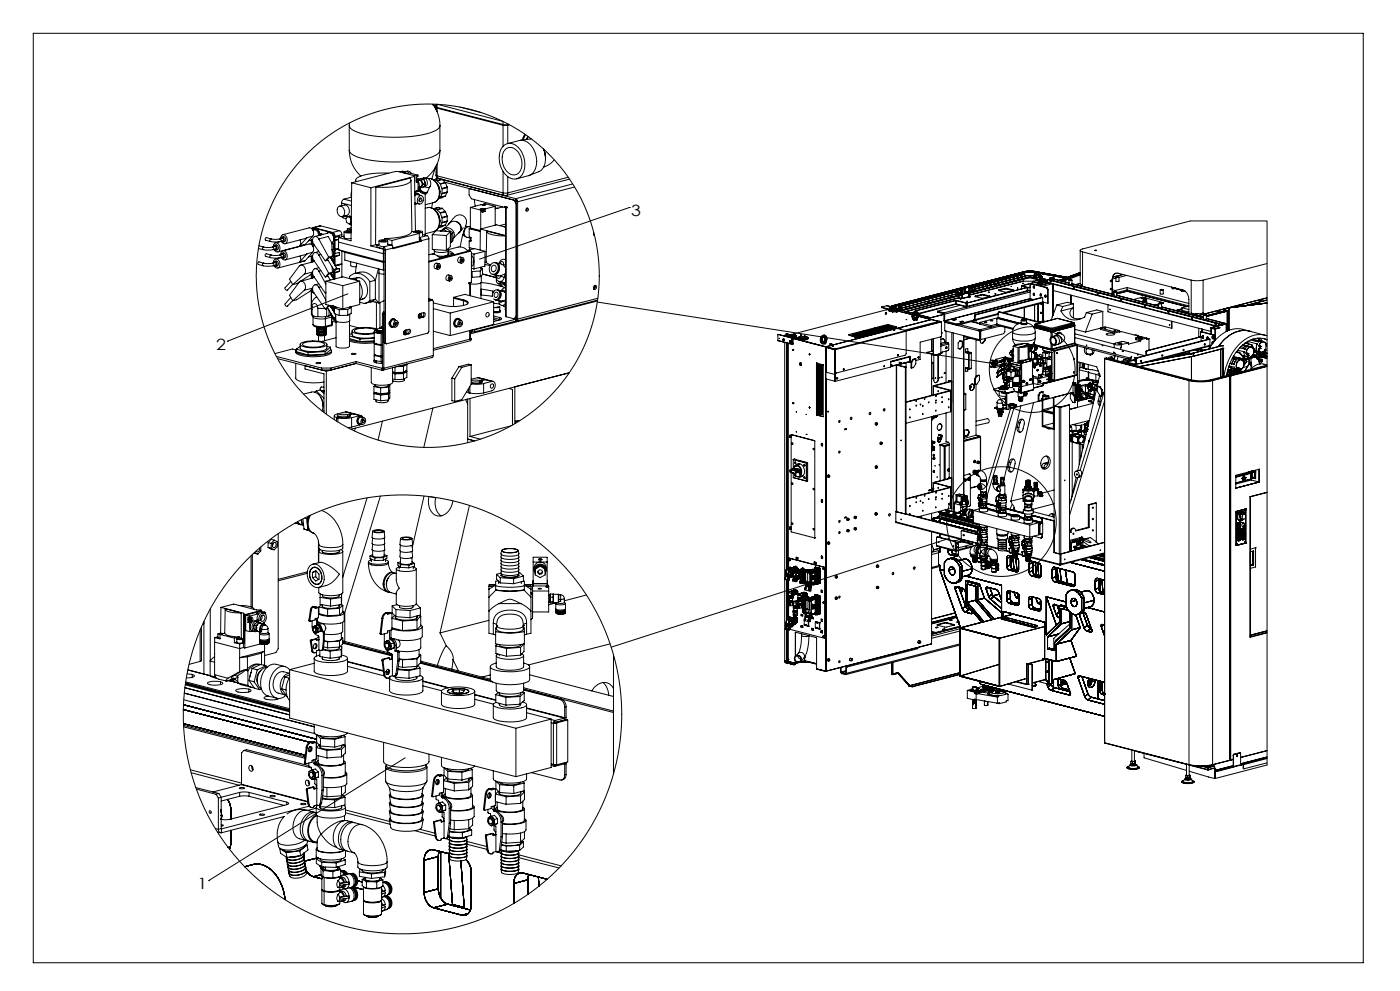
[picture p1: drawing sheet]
<svg xmlns="http://www.w3.org/2000/svg" width="420mm" height="297mm" viewBox="0 0 420 297" stroke-linecap="round" stroke-linejoin="round" font-family="sans-serif">
<defs><g id="words">
<g font-size="4.7">
<text x="189.3" y="64.7">3</text>
<text x="64.8" y="104.8">2</text>
<text x="59.2" y="266.5">1</text>
</g>
</g></defs>
<g fill="none" stroke="#000" stroke-width=".3">
<path d="M10 10h399v278.5h-399zM104.8 37.6a2.94 2.94 0 0 0 2.6 2.1 41.5 41.5 0 0 0 22.5-.2 2.6 2.6 0 0 0 2.1-1.9M104.8 37.6v7.4M104.8 36.9v.7M129.8 31.2a10.1 10.1 0 0 1 2.2 6.4M129.9 31.4l.9 .3-.9-.2M130.4 32.1l.4 .1M130.8 31.3v.7l.3 .2M130.8 32.2v.7M130.9 32.1l.2 .3M131.1 32.4l19.8 5.1M131.1 31.3v.9"/>
<path d="M131.1 32.4v1.1M131.1 32.2l19.8 5.1M131.2 31.3l19.5 5M132 37.6v7.4M138 32.1l6.4 1.7M150.9 37.5h1.4M150.9 37.3h1.4M150.9 36.4v.9M150.9 37.5v6.3M152.3 37.1v.2M152.3 37.5v5.5M152.6 37.2l-.3 .1"/>
<path d="M152.8 37.4l-.5 .1M103.2 59.7l-.5 .4-.2 .8M103.2 59.7l2.2 .6M104.8 45a10.4 10.4 0 0 0 3.5 7.8M104.8 45a3.8 3.8 0 0 0 3.2 2.3 42.3 42.3 0 0 0 21.9-.4 2.74 2.74 0 0 0 2.1-1.9M105.5 57.6l-.1 1.5M105.5 59.1l-2.3 .6M105.5 54.8l-.2 17.4-3.7-1M105.5 54.8l5.8 1.5M106.7 54v.5M111.3 56.3v17.4M112.7 56.1l10.3-2.7a.89 .89 0 0 1 .2 1 .89 .89 0 0 1-.8 .6l-1.8 .6-2.6 .4z"/>
<path d="M112.7 56.1v17.2M116.6 51.9a18.1 18.1 0 0 0-9.6 1.5l-.2 .4 .1 .6M120.7 51.7h.7l.4 .3zM120.9 51.6l1.5-.3 .5 .1 .5 .6M121.5 51.5l-.7-.2-.9 .2M121.8 52l.8-.2 2.8 .7M123.3 54l.3 15.4M124.4 52.9l-13.1 3.4M124.4 52.9l.2 16.3M124.4 52.9l-.1-.2-4.8-1.3h-.9l-13.1 3.4M124.5 58.3a.85 .85 0 0 1 1.4 .2M124.9 53.2a.55 .55 0 0 1 0 .9l.2-.3z"/>
<path d="M124.9 53.5v.5M124.9 54.3l.1 .1M124.9 54.4h.1M125 54.4l.4 .1M125.1 53.9a2.02 2.02 0 0 1 .3 2.8M125.3 54.2a.92 .92 0 0 1 1.3 .6 .92 .92 0 0 1-.8 1.1M125.4 58l-.9 .1M125.4 52.5v.4l-.5 .2v1.5l.5-.1M125.4 52.5l-1.1 .3M125.4 57l.3 .1-1.2 .4 1.3-.4M125.4 54.5v2.6M125.4 57.1l-.9 .3"/>
<path d="M125.4 53.7l-.2 .4M125.4 53.7l1 .2M125.4 53.7l.8-.2 .7 .2M125.6 58.9a.9 .9 0 0 1 1.3 0 .9 .9 0 0 1 0 1.3 .93 .93 0 0 1-1.1 .9 .93 .93 0 0 1-.6-1.4zM125.8 56.1l.6 .1M125.8 59.5a.5 .5 0 0 1 .8 .2 .5 .5 0 0 1-.3 .7 .49 .49 0 0 1-.6-.3 .49 .49 0 0 1 .1-.6zM125.9 57.3l-1.4 .4M125.9 59.4l-.2 .8M126 56.4a1.36 1.36 0 0 0 .5 1.5 1.36 1.36 0 0 0 1.5 .1l.2-.5M126 56.4a1.37 1.37 0 0 0 .8 1.2 1.37 1.37 0 0 0 1.5-.2M126.4 58.6l-1.3-.3-.6 .4M126.4 53.9l.5 1.3"/>
<path d="M126.9 53.7h.2M126.9 55.2l-.5 1M127 53.4a1.7 1.7 0 0 1 1.9 .5 1.7 1.7 0 0 1 .1 2M127 53.4l-.6 .1 .5 .2M127 53.4a1.29 1.29 0 0 1 1.2 1.2 1.29 1.29 0 0 1-1 1.3M127.1 53.7l-.7 .2M127.1 53.7l.2 .3M127.3 54l.2 .7M127.3 55.9a1.22 1.22 0 0 0 1.7 0M127.3 55.8l-.1 .3-.8 .1M127.5 55.3l-.2 .5M127.5 54.7l.1 .3"/>
<path d="M127.6 58.1v12.4M127.6 55l-.7 .2M127.6 55l-.1 .3M128.4 53.5a3.7 3.7 0 0 1 3.5 4.1 2.99 2.99 0 0 1-1.8 3.1 3.2 3.2 0 0 0 1.6-4.2 3.5 3.5 0 0 0-3.3-3zM129 55.9l-.7 1.5a1.36 1.36 0 0 1-1.5 .1 1.36 1.36 0 0 1-.7-1.3M130.6 50.2l-1.1 3.4M130.8 52.5a.99 .99 0 0 0 .8 1M130.8 52.5l.3 .2M130.8 49.8v2.7M131 54.8a4 4 0 0 1 .9 3.4M131.1 52.7l.1 .5 .4 .3M131.1 52.7l19.8 5.1"/>
<path d="M131.1 49.2v3.5M131.5 53.4v.1M131.6 53.5h.1M131.6 53.5l-1.6 .4M131.7 53.5l-1.6 .4 1 .2 1.5-.4M131.7 53.5l.9 .2M131.8 53.5l.7 .2M132 45a10.2 10.2 0 0 1-4.2 8.3M132.6 53.7l.2 .1M132.7 53.8l18.7 4.8M132.8 53.8l-1.6 .4 .8 .9 1.6-.4M132.8 53.8l.8 .9"/>
<path d="M132.8 53.9l21.9 5.6M133.6 54.6l21.1 5.5M133.6 54.7l.1 .1M133.7 54.8l-1.6 .4 .2 .6 .3 .7 1.6-.4M133.7 58.7l-2.2 .8 1.3-.3 .3-.3M133.7 54.8l.5 1.3M134.2 56.1v.1M134.2 56.2l-1.6 .4v1.4l1.6-.5M134.2 57.5v.2M134.2 57.7l-1.6 .4-.5 1 1.6-.4M134.2 56.2v1.3M134.2 57.7l-.5 1"/>
<path d="M140.7 56.5v1.9l.7 1.2 9.9 2.6M142.3 59.8l.3 2M150.9 43.8a3.1 3.1 0 0 1 4.9 .7 6.8 6.8 0 0 1 .3 8.4 3.3 3.3 0 0 1-4.8-1 6.8 6.8 0 0 1-.4-8.1zM150.9 57.8h1.4M150.9 57.8l.1 .5 .4 .3M150.9 51.4v6.4M151.4 58.6h.5M151.5 44.9a2.46 2.46 0 0 1 3.9 .6 5.1 5.1 0 0 1 0 6.5 2.69 2.69 0 0 1-3.9-1.4 5 5 0 0 1 0-5.7zM152.3 43l3.5-.9a4.3 4.3 0 0 1 4.6 3.3 5.7 5.7 0 0 1-1.3 7l-4.1 1.2M152.3 57.8l-.1 .5-.3 .3M152.3 52.9v4.9M154.2 60l.7 1.1"/>
<path d="M154.7 59.5l.4 .4 .2 .6M154.7 59.5v.6M157.4 40.2l-.7 1.8M157.7 40.4l-.7 1.5M158.4 40.9l-.5 .9M158.5 41l-.4 .8M159.4 41.6l-3.3 .4M163 44.7a5.6 5.6 0 0 1-.9 6.5l-3.3 1.4M163.1 44.7l.4 1.5 .2 1.2M163.1 44.7l.6 2.5M166.3 47.9a6.5 6.5 0 0 1-3.3 2.2M170.5 53.1l-18.2 4.7"/>
<path d="M170.9 53.7l-19 4.9M171.8 55.1l-17.1 4.4M172.4 56.1l-17.1 4.4M77.5 74.5l1.4 .3M77.7 73.7h.1M77.7 73.7l1.4 .3M78.9 79.7h3.1M78.9 74.8h3.1M79.1 78.9h2.7M79.1 74h2.7M79.1 78.9l-1.4-.4a.44 .44 0 0 0-.3 .3 .44 .44 0 0 0 .1 .5l1.4 .4M79.1 78.9a.44 .44 0 0 0-.3 .3 .44 .44 0 0 0 .1 .5"/>
<path d="M79.1 74a.44 .44 0 0 0-.3 .4 .44 .44 0 0 0 .1 .4M81.1 77.2h3.1M81.1 72.4h3.1M81.4 76.4h2.6M81.4 71.6h2.6M81.4 76.4l-1.5-.3a.43 .43 0 0 0-.4 .3 .43 .43 0 0 0 .2 .4l1.4 .4M81.4 71.6l-1.5-.4a.43 .43 0 0 0-.4 .3 .43 .43 0 0 0 .2 .5l1.4 .4M81.4 76.4a.42 .42 0 0 0-.4 .4 .42 .42 0 0 0 .1 .4M81.4 71.6a.42 .42 0 0 0-.4 .3 .42 .42 0 0 0 .1 .5M81.8 78.9l.7-.2a.4 .4 0 0 1 .3 .3 .4 .4 0 0 1-.1 .4l-.7 .3M81.8 74l.7-.1a.42 .42 0 0 1 .3 .3 .42 .42 0 0 1-.1 .4l-.7 .2M81.8 78.9a.42 .42 0 0 1 .3 .3 .42 .42 0 0 1-.1 .5"/>
<path d="M81.8 74a.43 .43 0 0 1 .3 .4 .43 .43 0 0 1-.1 .4M82.4 77.7a1.41 1.41 0 0 1 1.5 .7 1.41 1.41 0 0 1-.1 1.6 .91 .91 0 0 1-.9 .3 .91 .91 0 0 1-.7-.7 .57 .57 0 0 0 .8 0 .57 .57 0 0 0 0-.8 .5 .5 0 0 0-.5-.5 .5 .5 0 0 0-.5 .5zM82.4 78.3a.78 .78 0 0 1 1.1 .5 .78 .78 0 0 1-.7 1M82.4 72.9a1.41 1.41 0 0 1 1.5 .6 1.41 1.41 0 0 1-.1 1.7 .91 .91 0 0 1-.9 .3 .91 .91 0 0 1-.7-.7 .57 .57 0 0 0 .8 0 .57 .57 0 0 0 0-.9 .5 .5 0 0 0-.5-.4 .5 .5 0 0 0-.5 .5zM82.4 73.5a.77 .77 0 0 1 1.1 .5 .77 .77 0 0 1-.7 1M84 76.4l.7-.2a.44 .44 0 0 1 .3 .4 .44 .44 0 0 1-.1 .4l-.7 .2M84 71.6l.7-.2a.44 .44 0 0 1 .3 .4 .44 .44 0 0 1-.1 .4l-.7 .2M84 76.4a.44 .44 0 0 1 .3 .4 .44 .44 0 0 1-.1 .4M84 71.6a.44 .44 0 0 1 .3 .3 .44 .44 0 0 1-.1 .5M84.4 77.1l-1.7 .5M84.4 72.3l-1.7 .5M84.6 75.3a1.41 1.41 0 0 1 1.5 .6 1.41 1.41 0 0 1-.1 1.7 .88 .88 0 0 1-.9 .3 .88 .88 0 0 1-.7-.8 .56 .56 0 0 0 .9 .1 .56 .56 0 0 0-.1-.9 .5 .5 0 0 0-.5-.4 .5 .5 0 0 0-.5 .5z"/>
<path d="M84.6 70.5a1.41 1.41 0 0 1 1.5 .6 1.41 1.41 0 0 1-.1 1.6 .88 .88 0 0 1-.9 .3 .88 .88 0 0 1-.7-.7 .56 .56 0 0 0 .9 0 .56 .56 0 0 0-.1-.8 .5 .5 0 0 0-.5-.4 .5 .5 0 0 0-.5 .4zM84.6 75.9a.76 .76 0 0 1 1.1 .5 .76 .76 0 0 1-.8 1M84.6 71.1a.76 .76 0 0 1 1.1 .5 .76 .76 0 0 1-.8 .9M84.8 75.2l7.9-2.1a1.52 1.52 0 0 1 1.1 2.5M84.8 70.3l7.9-2a1.54 1.54 0 0 1 1.1 2.5M90 76.7l.2 1-.3 .8M90 71.9l.2 1-.3 .8M91.6 78.1l-8.2 2.2M91.6 73.2l-8.2 2.3M91.6 78.1l-1.7 .4M91.6 73.2l-1.7 .5M92.1 76.1l-6.6 1.8"/>
<path d="M92.1 71.2l-6.6 1.9M92.1 76.1l-2.2 2.4M92.1 71.2l-2.2 2.5M93.4 77.9h.1M93.4 73.1h.1M93.4 72.9h.1M93.4 77.7h.1M93.4 77.9l.2 .1M93.4 71.9v1.4M93.4 76.8v1.8M93.4 72.9l.2 .1M93.4 77.7l.2 .1"/>
<path d="M93.4 73.1l.2 .1M93.5 77.9l.1 .1M93.5 73.1h.1M93.6 71.9v1.3M93.6 76.7v1.3M93.6 73.2l.6 .1M93.6 78l.6 .2M93.8 76.7l-1.2 .3M93.8 71.9l-1.2 .3M93.8 75.6l-1.7 .5M93.8 75.6l-2.2 2.5M93.8 70.8l-1.7 .4"/>
<path d="M93.8 70.8l-2.2 2.4M93.9 68.2l-.4 .3 .6-.2M93.9 68.2h.1M93.9 68.2h.2M93.9 69a1.25 1.25 0 0 1 1.3 .3 1.25 1.25 0 0 1 .3 1.3M94.1 68.3l5.6 1.5M94.1 68.2v.1M94.1 68.2l5.7 1.5M94.2 73.7l-.4 .1M94.2 68.9h-.4M94.2 78.4l-4 1M94.3 73.4l-.5 .3"/>
<path d="M94.3 78.2l-.5 .3M94.3 68.5l-.5 .4M94.3 68.5l.8 .2M94.3 68.5l.9 .2M95.1 68.7l.6 .8 .2 1M95.1 68.7h.1M95.2 68.7l.7 1.3 1 .2M95.5 75.2v.2M95.6 71.6a1 1 0 0 0-1.3-.7 1 1 0 0 0-.5 1.5l.2 .6 3.6 5.2M95.6 76.4a1 1 0 0 0-1.3-.6 1 1 0 0 0-.5 1.4l.2 .6 3.6 5.2M95.6 75.4l-1.1 .3M95.6 71.6l3 5.4"/>
<path d="M95.6 71.6l2.9-.7 1 1.9 .2 4M95.6 76.4l3 5.5M96 70.1v.1M96 70.1l.3 .1M96 70.1h.4M96 70.2h.2v.2M96 70.2v.3M96.2 67.7l-2.3 .5M96.2 67.7l-2.1 .5M96.2 67.7l5.6 1.4M96.3 76.3l-.7 .1M96.3 70.2l-.1 .2"/>
<path d="M96.3 70.2h.1M96.4 70.1l-.1 .3M96.4 70.1l-.1 .1M98.4 78l-.8 .2M98.5 69.8l-4 1.1M98.5 69.6l-.5 .4M98.5 69.6l.8 .2M98.5 69.6l.9 .2M98.6 77l-1 1.2M99.3 77.2l.2 .7M99.3 69.8a1.98 1.98 0 0 1 .2 3M99.4 69.8l.5 .5 .3 .8 .2 .1"/>
<path d="M99.4 69.8h-.1M99.5 73l.5 .1M99.5 77.7l.6 .2M99.6 74.9a1.92 1.92 0 0 1-.1 2.8l.4-.3 .3-.6M99.6 74.8l.6 1.1 .2 .1M99.6 74.8h.4M99.7 69.8l.6 .5 .1 .5M99.7 76.8l-1.1 .2M99.7 76.8l-.5 .6M99.8 69.7l.5 .4 .2 .7M99.8 69.7l-.1 .1M100 77.9l.1 .9"/>
<path d="M100 73.1h.1M100 77.9h.1M100 74.8l.4 .1M100.1 74.6l.3 .1M100.1 73.1l-.1 1.7M100.2 72l-.3 .6-.4 .3 .6 .2M100.2 72h.2M100.2 74.7l-.2 .1M100.2 76.8l.2 .1M100.2 72h.1M100.2 76.8h.1M100.3 71.1l-.1 .9"/>
<path d="M100.3 75.9l-.1 .9M100.4 70.8h.1M100.4 71.2h.1M100.4 72h.1M100.4 74.7h.1M100.4 76h.1M100.4 76.9l.1 2.6M100.4 70.8v.4M100.4 72v2.7M100.4 76.9v2.4M100.4 71.2v.8M100.4 74.8v.1"/>
<path d="M100.4 76v.9M100.5 74.9l-.1 1.1M100.5 76l1.3-.4v.9M100.5 70.8v.4M100.5 72v2.7M100.5 74.9v1.1M101.5 62a1.52 1.52 0 0 1 1.6 .5 1.52 1.52 0 0 1 .2 1.6 1.06 1.06 0 0 1-1.2 .8 1.06 1.06 0 0 1-.9-1.2v-1zM101.6 71.2v3.7M101.6 74.5l-1.1 .2M101.6 71.8l-1.1 .2M101.6 71.7l-1.2 .3M101.6 74.6l-1.2 .3"/>
<path d="M101.6 74.6l-1.1 .3M101.6 72.6l13.6 3.4M101.6 74.9l13.6 3.4M101.6 74.9l1.8 .7M101.8 70.8v.4M101.8 75.7v.8M101.8 69.1l.5 .5 .3 .7M101.8 71.1v-.3l-1.3 .4M101.8 69.1l-2 .6M101.8 76.5l-1.4 .4M101.9 61.8l1.4-.3a1.7 1.7 0 0 1 1.4 1.2 1.7 1.7 0 0 1-.6 1.8l-1.4 .4M102.5 60.9l2.9 .7"/>
<path d="M102.5 60.9v.7M102.5 79.1v.1M102.5 79.2l-1.9 .5M102.5 79.2h.1M102.6 64.9l.3 .4 .9 .2M102.6 70.3v.6M102.6 75.3v3.7l-2.1 .5M102.6 79.2v3.8M102.6 70.3l-2.1 .5M102.6 79.2l-2 .5M103.2 69.5l.1 1.8 1.1 .2h.9M103.2 70.8l-1.6 .4"/>
<path d="M103.3 64.7l.9 .3M103.4 75.6v2.4l11.6 3M103.4 75.6l11.8 3M103.8 65.5l.2 1.1 .8 .5M104 69.4v.2M104.2 68.6v.6M104.2 68.6l1.1 .3M104.4 64.9l-.6 .6M104.4 64.9l.7 .5M104.4 64.9l.5-.2 .5 .3M104.7 69.3v.3M104.7 69.3l.5 .2-.8 .2-.5-.2 .1-.1"/>
<path d="M104.7 69.3l-.7 .1M105.1 65.4l.2 1.1M105.2 78.4l.1 1.3 1.6 .2M105.3 67l.1 .6M105.3 69.2h-.7a.95 .95 0 0 0-1.3 .4l2 .2M105.3 66.5l-.5 .6M105.3 66.5h.1M105.3 67l-.5 .1M105.3 68.3l-1.1 .3M105.4 65.8v.1M105.4 65.3l-.3 .1M105.4 67h-.1"/>
<path d="M107 78.9l-.4 3M111.3 73.7l3.7 1M112.7 73.3l.4 .1M112.7 73.3l-1.4 .4M113.1 73.3v.8l2 .5v-.6M113.1 73.5l2 .5M113.7 72.2v1.1M113.7 73.2l-.6 .1M113.7 72.1l1.3-.2a.8 .8 0 0 1 1.2 .4l-1.1 .2a1.12 1.12 0 0 1-1.4-.4zM114.5 72.1v.2M115 74.7v6.3M115.1 74l.4 .3 .1 .6"/>
<path d="M115.2 74.8h.1M115.2 72v.4M115.2 74.6l-.2 .1M115.2 72l.5 .2-.9 .2-.5-.2 .2-.1M115.2 72l-.7 .1M115.2 74.8l.4 .1M115.2 74.8v27.8M115.4 71.5v.4M115.4 71.5l2.2 .6M115.6 74.9v27.8M116.3 72.2v1.1M116.3 73.2l1 .2"/>
<path d="M117.3 73.4l.4 .2 .2 .7M117.3 73.4l-2.2 .6M117.6 72.1v1.5M117.9 74.3l-2.3 .6M124.1 69.5h.1M124.2 69.5a1.07 1.07 0 0 1 1.3-.3h.8l.5 .3-1.4 .3M124.5 60.8l1.3 .3M125 69.4v.2M125.3 61l-.7 .1M125.6 69.3l.5 .2-.8 .2-.5-.2 .2-.1M125.6 69.3l-.6 .1M125.6 69.3v.3"/>
<path d="M125.8 71.2l.4 .3 .2 .6M125.8 71.8h.1M125.8 71.2h.1M125.8 70l-2.3-.6a4.4 4.4 0 0 1-3.7 1.7l-4.4 .4M125.8 70l-8.2 2.1M125.8 70l.1 1.8M125.9 72h.1M125.9 72.2l.5 .1M125.9 72.2l-8 2.1M125.9 72v.2M126.4 72.3l-8.5 2.2v-.2M126.4 72.1v.2"/>
<path d="M126.8 69.5v1.1M126.8 70.3l1.3 .3M127.7 70l-.1 .4M128.1 70.6l.4 .4 .2 .5M128.1 70.6l-2.3 .6M128.3 62.2a3.7 3.7 0 0 1 3.6 4.1 2.91 2.91 0 0 1-1.8 3.1M128.3 62.2a3.8 3.8 0 0 1 3.5 4.5 2.67 2.67 0 0 1-1.7 2.7M128.3 62.2l-.7 .2M128.7 71.5l-2.3 .6M128.7 71.5v27.9l-.3 .4-12.5 3.2M129.7 70.3v4.5l4.2 .2M129.7 70.3l4.2 .3"/>
<path d="M129.8 60.8l-.3 1.5M130.1 60.7h.1M130.1 69.4h.1M130.1 60.7l-2.5 .6M130.1 69.4l-2.5 .7M130.3 75.1a4.4 4.4 0 0 0 4.2 0M130.3 74.8v.3M130.3 75.1l.1 1.2M130.4 76.1l-.1 .1M130.4 75.9l-.8 .3M131 63.5a4 4 0 0 1 .9 3.5M131.2 79.2a.69 .69 0 0 1 1 .3 .69 .69 0 0 1-.3 .9 .54 .54 0 0 1-.7 .2 .54 .54 0 0 1-.2-.7z"/>
<path d="M131.4 79.5l-.1 .6M131.7 62.2l-1.6 .3 1 .3 1.5-.4M131.7 62.2l-1.7 .4M131.7 62.2l.9 .2M131.8 79.1l-.7-.2a.89 .89 0 0 0-.8 .6 .89 .89 0 0 0 .3 1l.7 .2M132.6 62.4l.2 .1M132.7 68.9a2.12 2.12 0 0 1 2.9-.1 2.12 2.12 0 0 1 .3 2.9M132.8 62.5l-1.6 .4 .8 .8 1.6-.3M132.8 62.5l.8 .9M133.2 68.8l-.8 .4M133.2 68.8l.9 .6M133.6 63.4l.1 .1"/>
<path d="M133.7 63.5l-1.6 .4 .2 .6 .3 .7 1.6-.4M133.7 67.4l-2.2 .8 1.3-.3 .3-.3M133.7 63.5l.5 1.3M133.7 68.4l-.5 .4M133.7 68.4l2.1 1.3M133.7 68.4l-1.7 .8M133.9 70.6v4.4M134.2 64.8v.1M134.2 64.9l-1.6 .4v1.3l1.6-.4M134.2 66.2v.2M134.2 66.4l-1.6 .4-.5 1 1.6-.4M134.2 64.9v1.3"/>
<path d="M134.2 66.4l-.5 1M134.4 76.1l.1 .1a3.5 3.5 0 0 1-3.2 .5M134.4 75.7l1.7 .4M134.5 75.1l1.6 1M134.5 74.8l2.9-.8a3.2 3.2 0 0 1 3 1.2M134.5 74.5v.6M134.5 75.1l-.1 1.3M134.6 67.2a2.02 2.02 0 0 1 3.1-.4 2.02 2.02 0 0 1-.2 3.1M134.7 67l.8-1a2.33 2.33 0 0 1 2.1-1.5 2.33 2.33 0 0 1 2.3 1.4v.9l-1.3 4.4-.6 2.8M134.9 66.9l-1.6 1.5M135.1 69.5v4.4l-1.2 1.1M135.1 70l.3 .2"/>
<path d="M135.1 69.5l-4.3-.4-1.1 1.2M135.1 69.5l-1.2 1.1M135.4 70.2v2.4M135.4 72.6l-.3 .2M135.8 69.7l-.4 .5M135.8 69.7l.1 2.5-.5 .4M136.1 76.1l-4.2 1.1a2.86 2.86 0 0 0-3.2-.9M137 66.5a2 2 0 0 1 .7 3.2l-1.6 1.6M138.3 77.4a.56 .56 0 0 1 .8 0 .56 .56 0 0 1 .1 .7 .63 .63 0 0 1-.8 .8 .63 .63 0 0 1-.3-1.1zM138.5 77.7l-.1 .6M138.8 77.2l-.7-.2a.92 .92 0 0 0-.8 .7 .92 .92 0 0 0 .4 1l.7 .2M139 68.2l-1 1.3"/>
<path d="M139.3 69h.1M139.4 70.6l.5 .5 1.2 .3M139.4 69v1.6M139.4 70.6l-.6-.2 .8 .5M139.7 67.8l.7 .1M140.2 75.1l2.1-.6 3.2 .8M140.4 67.9l-1 1.1M140.4 67.9l.7 .1M140.8 68.5v2.5l.5 .2M140.8 72.2v2l1.4 .4M140.8 68.5l3.3 .9M140.9 74.2l-.1 .7"/>
<path d="M141.1 62.2l3.1 .8M141.1 62.2v6.1l3 .8M141.1 75.3l.3 .3v9l-.7 .2M141.1 75.3l-12.4 3.2M141.1 75.3l-.4-.1-12 3.1M141.2 68.3v.2l2.9 .8M141.2 68.4l-.4 .1M141.2 72.1l-.4 .1M141.2 72.1h.1M141.3 71.2l-.3 .5 .3 .4M141.3 71.3v.8M141.3 71.2v.9"/>
<path d="M141.3 71.2v1.2l-.5-.2M141.3 72.1h-.1M141.4 77.7v1.6M141.4 76.4a2.47 2.47 0 0 1 0 3.5M141.4 75.9l.8 .3M142.2 76.2v4.4M144.1 68.6l-.1 6.3M144.1 68.6l7.6 2M144.2 63v5.6M144.4 62.8h.6M144.5 62.8h.2M144.6 62.8v.1"/>
<path d="M144.6 63.5h.3M144.6 62.9l-.4 .1M144.6 62.9h.1M144.7 62.8h.3M144.7 62.8l-.1 .8 .3-.1M144.8 62.8l.2 .1h-.3M144.8 62.8h.2M144.8 62.8v.1M144.9 62.8l.3 .2M144.9 61.5h.3M145 61.5h.1M145 62.8l.1 .1-.5 .1"/>
<path d="M145.1 62.5l-1.1 .1 .6 .3M145.1 62.5v.4M145.1 62.5l.4 .1M145.2 61.1l3.4 .7M145.2 61.1l.4 .1M145.2 61.1v.4M145.2 63.1l-.6 .3 .6-.2M145.2 63.4l-.3 .1M145.2 63l-.6 .2M145.2 63l.1 .4M145.3 63.4h-.1M145.3 63.3h.2"/>
<path d="M145.5 79.2l1.5 .4M145.5 75.3v4.5l-3.3 .8M145.5 75.3l-3.3 .9M145.5 63.3l-.3 .1M145.5 62.6v.7M145.6 61.2h.1a.7 .7 0 0 1-1 .2l-3.6 .8M145.6 61.2v.2M145.8 78.5l.4 .4 1 .4M145.8 78.5l-.3 .1M146 69.2l5.7 1.5h-1.9a4.9 4.9 0 0 1-3.8-1.3zM146 69.4l-.2 9.1M147.4 79.1a1.23 1.23 0 0 1 1.5-.2 1.23 1.23 0 0 1 .6 1.4 1.55 1.55 0 0 1-.7 1.5 1.55 1.55 0 0 1-1.6 .1 2.21 2.21 0 0 1 .2-2.8z"/>
<path d="M147.7 79.8a.77 .77 0 0 1 1.1 0 .77 .77 0 0 1 0 1.1 .76 .76 0 0 1-1.1 .5 .76 .76 0 0 1-.3-1.2zM148.6 78.7a1.81 1.81 0 0 1 1.1 2.1 1.81 1.81 0 0 1-2 1.4M148.6 61.8l-3.1 .8M148.6 61.8v5.7M148.6 62.3l.5 .1M148.9 78.8h.1M148.9 78.8a1.88 1.88 0 0 1 .9 2.1 1.88 1.88 0 0 1-1.8 1.4M148.9 78.8l1.6 .4 .5 .3M149.1 62.4h.1M149.7 78.9l.2 .1M149.7 78.9v.1M149.9 79a.62 .62 0 0 1 .8-.6 .62 .62 0 0 1 .4 .9"/>
<path d="M149.9 79v.1M150.8 62l-2.2 .6M151 79.5l.7 .8M151.1 79.3l.6 .2M151.1 79.3l-.1 .2M151.2 68h.5M151.4 77.7a1.44 1.44 0 0 0-1.7 1.2M151.4 77.7l.3 .2zM151.7 62.2v32.6l.2 .1M151.7 67.2l-1.8 .4M151.7 68.1l-2.7-.7-4.9 1.2M151.8 62l-.5 .2"/>
<path d="M151.9 62l-.2 .1 .2 .2M151.9 62.3v32.6M151.9 62h.1M151.9 62l.2 .1M152.1 62.1v.2h-.2M152.1 62.1l-.8-.3v.4M152.1 62.2l-.2 .1M154.7 60.1l.2 .3M154.8 60.1l.1 .2M154.9 60.4v35.1M154.9 60.4l.4 .1M155.3 60.5v35.1"/>
<path d="M158 62.4l.1-.1a.44 .44 0 0 1 .4 .6 .44 .44 0 0 1-.7 .2zM158 62.4l-.2 .7M178.1 69.6v.7l.2 .3M178.3 70.2l-.2 .2M178.3 70.3l-.1 .1M188.8 62.2h.1M188.8 62.2l-45 15.5M324.1 75v9.9M324.8 75.5h-.2a.46 .46 0 0 1-.5-.6 .46 .46 0 0 1 .7-.3l32.4-8.4h22.9v163.1l-15.6 4M324.8 75.5v10.4M324.8 75.5l32.6 8.5M328.4 75.1h.5"/>
<path d="M328.4 75l.5 .1zM328.5 75.1h.4M328.9 75.1h.1M380.1 79l-19.2 5M87.2 84.3l-1.7 1.9a.55 .55 0 0 0 .2 .6 .55 .55 0 0 0 .6 .1l1.5-1.7M87.2 89.1l-1.7 1.9a.55 .55 0 0 0 .2 .6 .55 .55 0 0 0 .6 .1l1.5-1.6M91.3 82.2a1.68 1.68 0 0 0-1.1-2.8l-3.3 4.3 .9 1.6M91.3 87a1.68 1.68 0 0 0-1.1-2.7l-3.3 4.2 .9 1.6M91.3 82.2l-3.5 3.1M91.3 87l-3.5 3.1M93.4 82.7v.1M93.4 87.6h.1"/>
<path d="M93.4 86.9v7.3l.2 .2M93.4 82.6h.1M93.4 87.4h.1M93.4 92.8h.1M93.4 82.7h.1M93.4 82.1v1.3M93.4 82.6l.2 .1M93.4 82.8h.2M93.4 87.6l.2 .1M93.4 87.4l.2 .1M93.5 87.6h.1M93.6 91.9a.82 .82 0 0 1 .8-1 .82 .82 0 0 1 .8 .9l.2 .6"/>
<path d="M93.6 94.4l.9 .5h.9M93.6 81.9v1l.6 .1M93.6 86.7v1M93.6 91.9v2.5M93.6 87.7l.6 .1M93.8 81.7l-.9 .8-3.9 2.5-1.2 .3M93.8 86.6l-.9 .7-3.9 2.5-1.2 .3M93.8 81.5l-2.5 .7M93.8 86.4l-2.5 .6M93.8 94.6l.1 .3M93.9 97.2a1.09 1.09 0 0 0 1.3 .9h2.2l.2-.3M93.9 94.9a3.7 3.7 0 0 0 3.3 .7l.4-.1"/>
<path d="M93.9 97.2a4.3 4.3 0 0 0 3.7 .6M93.9 94.9v2.3M94.2 83.2l-4 1.1M94.3 83l-.5 .4M95 89a2.4 2.4 0 0 0-1.4 2.9M95.1 99.2l.3 1M95.1 98.4a.86 .86 0 0 0 1.3 .7h.9v.3M95.1 99.9v.3M95.1 98.1l.3 .1v.4l-.3-.1 .1-.3M95.2 99.8l.2 .4M95.2 99l-.1 .1a2.05 2.05 0 0 0 2.2 .3M95.2 98.9a.81 .81 0 0 0 1.2 .6l.8-.1"/>
<path d="M95.2 98.1l.2 .5M95.2 99.7l.2 .4M95.4 92.4h2M95.4 92.4v2.5M95.6 81.2a1 1 0 0 0-1.3-.6 1 1 0 0 0-.5 1.4l.2 .7 3.6 5.1M95.6 86.1a1 1 0 0 0-1.3-.7 1 1 0 0 0-.5 1.5l.4 .8 3.4 4.9M95.6 98.7h.1M95.6 80.2l-1.1 .3M95.6 85.1l-1.1 .3M95.6 81.2l2.2 3.9M95.6 86.1l2.2 3.9M95.7 98.3v.4"/>
<path d="M95.7 99.8v.4M96.3 81.1l-.7 .1M96.3 85.9l-.7 .2M97.2 99.1v.3M97.2 99.4h.1M97.6 95.5v2.3M97.8 99v.2l-.2 .2M97.8 99.8v.1a2.28 2.28 0 0 1-2.2 .3M97.8 98.2v.1a2.05 2.05 0 0 1-2.2 .4M97.8 98.1a.81 .81 0 0 1-1.2 .6h-.9M97.8 99.7a1.26 1.26 0 0 1-1.8 .5h-.3M97.8 98.9l-.2 .4"/>
<path d="M97.8 84.3l5 1.3M97.8 84.3v7l5 1.3M97.8 87.7l-.2 .1M97.8 87.8h-.2M97.8 84.3l5-1.3 5.1 1.3M97.9 98.4l-.3 1M97.9 99.2a.86 .86 0 0 1-1.3 .7l-1-.1v.4M97.9 98l-1 .4-1.3-.1v.4M97.9 99.9l-.2 .5-1 .2-1-.1-.6-.3M98 94.9h-2.6M98 94.9l-.4 .6M98 92.6v2.3"/>
<path d="M98.4 82.8l-.8 .2M98.4 92.5l-.8 .1M98.5 94.7l-.5 .2M98.5 91.5h.1M98.6 81.9l-1 1.1M98.6 91.5l-1 1.1M98.7 94.6l-.2 .1M98.7 93v1.6M98.7 91.5h-.1M99.2 91.9l.1-.2 .2 .6M99.2 94.5h.1M99.2 94.5l-.5 .1"/>
<path d="M99.2 94.5l.1 .1M99.2 91.8l.1 .2M99.3 94.6l-.8 .1M99.3 94.6h.1M99.3 94.5v.1M99.3 91.8v.2M99.3 93.9v.6M99.3 94.5l.4 .1M99.3 94.6l.5 .1M99.3 82.1l.2 .6M99.3 91.9l.4 .1M99.4 97.6l-1.9 .5"/>
<path d="M99.4 95v1.2l1.4 .3M99.4 95l-1.8 .5M99.5 82.6l.5 .2M99.6 94.6l-.2 .4M99.6 97.3l-.2 .3M99.6 97.3h.1M99.6 96.3v1M99.6 92.4l.1 .1M99.6 92.4h.1M99.6 97.3l-2 .5M99.6 91.8h.1M99.6 91.8l-.3-.1 .4 .1"/>
<path d="M99.6 80l.1 1.6M99.7 91.8h-.1M99.7 91.8h.1M99.7 92.6h.1M99.7 92.2l.1 .1M99.7 91.8v.2M99.7 92.2v.1M99.7 92.4h.3h-.4M99.7 92.7l.1 .1M99.7 92.1v.1M99.7 92.3v.1M99.7 92.5v.1"/>
<path d="M99.7 81.6l-1.1 .3M99.7 81.6l-.5 .6M99.8 91.9h.1M99.8 91.9l-.1 .1M99.8 91.8v.8M99.8 92.8v.1M99.8 92h-.5l.4 .1M99.8 92l-.1 .1M99.8 92.2h-.1M99.8 92.6h-.1M99.8 92.3l-.2 .1M99.8 91.8h.1"/>
<path d="M99.8 92.1h.2M99.8 92.8h.2M99.8 91.9l.1 .1M99.8 91.8l.2 .1M99.8 92l.2 .1M99.8 92.2l.2 .1M99.8 92.4l.3 .1M99.8 92.6l.2 .1M99.9 91.8h.1M99.9 92.1h.2M99.9 91.8l.1 .1M99.9 92.1h.1"/>
<path d="M99.9 95l-.1 .5 .3 .3M99.9 92.5h.2M99.9 92.5v.1M99.9 92h.2M99.9 92.6h.1M100 92.2l.1 .1M100 92.4h.1M100 92.1v.1M100 92.2h.1M100 92.7h.1M100 91.9v.8M100 92.8v.5"/>
<path d="M100 91.9l.2 1.5M100 92h-.1M100.1 80.7l-.1 1.1-.5 .7M100.1 82.7v.9M100.1 82.7l-.1 .1M100.1 92.3l-.1 .1M100.1 92.5l-.1 .1M100.1 95.8l.4 .2M100.1 83.7l-1.2-1.7-.7 .5 .9 1.5M100.1 91.9l-.2 .1M100.1 92.1h-.1M100.2 81.7l-.3 .6-.4 .2 .6 .2"/>
<path d="M100.2 81.7h.2M100.3 81l-.1 .7M100.3 80.8l.8-.3-.5 .4-.3 .1zM100.3 93.7l-1.2-2-.8 .3 1.9 3.5M100.3 92.3v1.7l1.5 .5M100.3 92.3l1.5 .5M100.4 91.9v.3M100.4 81v.7M100.5 81.7l-.1 1.9M100.5 81.7v1.9M100.5 92v.2M100.6 94.1l.1 .3"/>
<path d="M100.7 95.9l-.2 .1M100.7 95l-.5 .5 .5-.2M100.7 95.7l-.6 .1M100.8 92l-.5 .3M100.8 96.5h.1M100.8 96.2v7.6a4.3 4.3 0 0 0 4 0v-7.6M100.8 92v.2M100.9 80.7l.9-.2v.8M101.1 80.5l-2-3.3-.5 .1-.4 .4 2 3.3M101.8 81.3h.1M101.8 80.5v.8M101.8 92.8v1.7"/>
<path d="M101.8 81.3l-1.4 .4M101.8 81.3l-1.3 .4M102.8 85.6v7M104.3 92.7v1.8M104.3 94.5h-2.5M104.3 92.7l-2.5 .1M104.4 88l-36.2 14.3M104.8 92v.2M104.8 97.5l2.8 .8M104.9 83.5v-.7a3.6 3.6 0 0 1 5.3 .6l.7 1M104.9 94.1v2a4.4 4.4 0 0 1-4.2 0v-1.9M105 92l.4 .1"/>
<path d="M105.1 83.6a2.03 2.03 0 0 1 2.2 .5M105.4 92.1l-1.1 .6M105.4 92.1v1.8l-1.1 .6M105.6 99.2v1.1a3.1 3.1 0 0 0 3 1l3.7-.2M105.6 99.8l-.8 .6M106.9 83.3a3 3 0 0 1 3.3 3.3 2.52 2.52 0 0 1-1.7 3.1M107.8 83.2l-2.2 .3M107.9 84.9a4.2 4.2 0 0 1 0 4.9M107.9 84.3l-5.1 1.3M107.9 84.3v7l-5.1 1.3M108 81.6a4.5 4.5 0 0 1 4.6 2.4M108 81.6l-1.7 .4"/>
<path d="M109.4 89.4l-1.5 .6M110.9 90.1l-1.4 .8-1.6-.3M110.9 84.4v5.7M111.2 90.5l.7-.1 1.8 .4M112.3 99.4v3.3M112.5 99.1l-.2 .2a1.98 1.98 0 0 0 2 .7M112.6 89.7a6.2 6.2 0 0 1-3.1 1.2M112.6 84l-1.7 .4M112.6 89.7l-1.7 .4M112.6 84v5.7M112.6 89.7l1.1 1.1M112.8 99a8.1 8.1 0 0 0-6.4 0 1.07 1.07 0 0 0 1.4 .9l2.7 .1 1.8-.3"/>
<path d="M112.9 90.6v8M113.1 98.9l-.7 .3a1.95 1.95 0 0 0 2 .6M113.1 99.3l1.3 .4M113.2 98.7a11.1 11.1 0 0 0-7.4 .2l-.1 .1a1.23 1.23 0 0 0 1.5 1l2.4 .2 2.7-.3M113.5 99.5l.1 .1M113.5 80.6l-.9 3.4M113.7 99.6h1h-.3M113.7 81.8l.3 .3 1.2 .1M113.7 80.6v10.2M113.8 98.5l.9-.5zM114 90.7v7.5M114.3 100h.4"/>
<path d="M114.3 100v3.3M114.4 99.8l-.1 .2M114.4 99.8h.3M114.4 99.6v.1M114.4 99.7h.3M114.4 99.2v.4M114.4 99.2h.3M114.7 98.4l-1.1 .1-.5 .3 1.3 .4M114.7 99.2l-1-.1-.6-.3v.6l1.3 .2M114.7 98.1l-.7 .3M114.7 97.9l-.3 .1M114.7 97.8l-.3 .1"/>
<path d="M114.7 94l.4 .1M114.7 94v16.3M115 93.6l-.3 .4M115 93.6h.2M115.1 94.1v16.3M115.2 90.1l-1.5 .7M115.2 94l-.1 .1M115.2 93.5l-.2 .1M115.2 80.9l-.2 .1M116.8 96.6v.4M116.8 97.5h.1M116.9 96.4l-.2 .5 .2 .6"/>
<path d="M118.2 95.6a1.33 1.33 0 0 0-1.3 1 1.33 1.33 0 0 0 .7 1.5M118.4 96.3a.76 .76 0 0 1 1 .1 .76 .76 0 0 1-.1 1.1 .69 .69 0 0 1-.9 .5 .69 .69 0 0 1-.4-1zM118.6 96.6a.4 .4 0 0 1 .5 .5 .4 .4 0 0 1-.7 .2zM118.6 96.6l-.2 .8M118.7 96a.9 .9 0 0 0-1.1-.4 .9 .9 0 0 0-.5 1 .9 .9 0 0 0 0 1.1 .9 .9 0 0 0 1.1 .2M119 96.1l-.9-.3a1.06 1.06 0 0 0-.9 .8 1.06 1.06 0 0 0 .5 1.2l.8 .2M121.6 99l1.1-.3a.69 .69 0 0 1 .5 .7 .69 .69 0 0 1-.5 .6M121.6 99a.7 .7 0 0 0-.5 .7 .7 .7 0 0 0 .5 .6M121.6 99l-.1 .7-.3 .1M121.6 99v.5l-.3 .4M122 98.9a.55 .55 0 0 1 0 .9 .55 .55 0 0 1-.8-.2v-.3M122.3 99.9l.4 .1"/>
<path d="M122.3 99.9l-1.1 .3M122.6 98.7l.2 .5-.5 .7M125.6 95.2l.3 .1M126 94v.5l-.3 .3M126 94l-.3 .9M126.4 93.9a.63 .63 0 0 1 0 .7 .63 .63 0 0 1-.7 .3l-.1-.6M126.6 94.9l.5 .1M126.6 94.9l-1 .3M127 93.7l.1 .8-.5 .4M127.1 93.7a.69 .69 0 0 1 .5 .7 .69 .69 0 0 1-.5 .6M127.1 93.7l-1.2 .3a.72 .72 0 0 0-.4 .6 .72 .72 0 0 0 .4 .7M127.1 95l-1.2 .3"/>
<path d="M128.7 89.7l.9 .1M128.7 89.5l.9 .3M129.6 89.8v.1M129.7 90l-1 .2M129.7 90l.3 .3v16.2M129.7 90h-1M130 92.5l5.1 1.3M130 99.3l5.1 1.3M134.8 82.8a.58 .58 0 0 1 .8-.1 .58 .58 0 0 1 0 .8 .63 .63 0 0 1-.8 .7 .63 .63 0 0 1-.3-1zM135 83.1l-.2 .5M135.1 93.8v6.8M135.3 82.6l-.7-.2a.9 .9 0 0 0-.8 .7 .9 .9 0 0 0 .4 .9l.7 .2"/>
<path d="M136.1 89.1l3.1 .8M136.1 89.1l3.4-.9 8.6 2.2M136.1 89.4l2.9 .7M136.1 89.1v2.8M137.5 95.5a1.34 1.34 0 0 0-1.3 1 1.34 1.34 0 0 0 .7 1.5M137.8 96.1a.82 .82 0 0 1 1 .4 .82 .82 0 0 1-.3 1 .7 .7 0 0 1-1 .3 .7 .7 0 0 1-.1-1.1zM137.9 96.6a.39 .39 0 0 1 .5 .4 .39 .39 0 0 1-.7 .2zM137.9 96.5l-.2 .8M138 95.9a.89 .89 0 0 0-1-.4 .89 .89 0 0 0-.7 .9 .94 .94 0 0 0 .1 1.2 .94 .94 0 0 0 1.1 .3M138.3 96l-.9-.2a1.06 1.06 0 0 0-.9 .8 1.06 1.06 0 0 0 .4 1.1l.9 .2M139 90.1l1.1 .5 .1 .5M139 90.1v1.4"/>
<path d="M139.2 89.9l.7 .2a.58 .58 0 0 1 .6 .6 .58 .58 0 0 1-.6 .6l-2.1 .5-2.3 .1-2.1-.3-3.4-.8M139.2 89.9l-.2 .2M140.7 84.8v.3l.2-.1M140.7 84.9l.2 .1M140.9 84.7h.1M140.9 84.7l.2 .2-.2 .1M140.9 85v3.6M140.9 99.1v2.6M140.9 84.7l-.2 .1M141.1 99.4h.1M141.1 99.6h.1M141.1 99v2.5l-.2 .2"/>
<path d="M141.1 99.3l.5 .1M141.1 84.9v3.7M141.4 81.3l.2 .1M141.4 83.1h.2M141.4 80.4l.8 .2M141.6 99.4h.8M141.6 98.9v.5M141.6 81.4v1.7M141.7 98.8h.7M142.4 98.8v.6M144.1 81.2v1.7M144.1 81.2l-2.5 .2"/>
<path d="M144.1 82.9l-2.5 .2M144.3 86.7l3.9 .6M144.3 88.4l3.4 .4M144.3 80.1v.6M144.3 84.8v4.7M144.3 80.5l.4 .1M144.4 84.7l3.9 .6 3.4 1-.9 .3-.4 .6M144.4 86.7v1.7M144.4 82.7l-.1 2.1-1.7 .4-1.5-.1M144.7 80.6v1.7l-.6 .6M144.7 82.1l4.1 1.1M144.7 80.6l-.6 .6"/>
<path d="M146.1 93.7a.58 .58 0 0 1 .6 .7 .58 .58 0 0 1-.9 .4zM147.7 88.9a1.4 1.4 0 0 1 .4-1.5 1.4 1.4 0 0 1 1.4-.3 1.64 1.64 0 0 1 .3 1.7 1.64 1.64 0 0 1-1.3 1M147.8 87.2v.6M148.1 89.6l.4 .2M148.1 90.9l1.8 .3M148.1 82.3l1.5 .4 .6-.1M148.1 94.7l1.8 .5M148.1 95.2l1.8 .5M148.1 90.4v6.8l-13 3.4M148.1 90.4l-13 3.4M148.1 95.7l1.2 .4M148.4 87.8a.64 .64 0 0 1 1 0 .64 .64 0 0 1-.1 1 .63 .63 0 0 1-.9 .2 .63 .63 0 0 1-.1-1z"/>
<path d="M148.8 82.4a1.5 1.5 0 0 0 1 1.9M148.9 89.9l1.7 .3M148.9 83.6a1.03 1.03 0 0 0 .9 1.5M149 82.5a.62 .62 0 0 0 .4 .9 .62 .62 0 0 0 .8-.6M149.2 86.9l.2 .1M149.3 91.9v.2h-.6M149.5 87a1.55 1.55 0 0 1 .6 1.8 1.55 1.55 0 0 1-1.6 1M149.5 87h.1M149.6 87a1.55 1.55 0 0 1 .7 1.7 1.55 1.55 0 0 1-1.5 1.2M149.6 87l1.7 .5M149.7 90.1a1.17 1.17 0 0 0 .8 1.4M149.7 91.8l.2 .1a1.52 1.52 0 0 1-1.6 .3"/>
<path d="M149.8 84.3v1.4M149.8 84.3l1.9 .4M149.9 93h.2a1.45 1.45 0 0 1-2 .3M149.9 92v1.2l-.5 .2-1.3-.1M149.9 95.2l.6 .2-.1 .3-2.3 .7M149.9 90.2a.36 .36 0 0 0 .3 .4 .36 .36 0 0 0 .4-.4M149.9 95.2v.5M149.9 95.7l.3 .1M150.1 93.1a.88 .88 0 0 1-1.3 .7l-.7-.1M150.2 82.8l1.1 .3M150.2 84.5v1.3M150.2 82.6v.2"/>
<path d="M150.5 91.5l1.2 .3M150.6 84.6l.5 .3h.6M150.6 87.2l.5-.2 .2 .5M150.6 90.2h.1M150.6 84.6v1.3M150.7 90.2l1 .3M151.1 91.6l.4 .4M151.1 85.3l.6 .1M151.1 85.3l.6 .3M151.3 83.1l-.7 1.1-.8 .1M151.3 87.5h.1M151.3 83.1l.4 .1"/>
<path d="M151.3 87.5l.4 .3M151.3 87.5l.4 .1M151.4 92.6l.3 .1M151.5 82.2l-1.3 .4M151.5 82.2l-.2 .9M151.7 81.9l-.2 .3M151.7 89.9l-1 .3M151.7 90.8l-.4 .5-.8 .2M151.7 85l-.6-.1v.4M151.9 94.9l2.3 .6M154.7 95.7l-12.3 3.1M154.7 95.7v.5"/>
<path d="M154.7 96.2l-12.3 3.2M154.8 95.6l-.1 .1M154.9 95.5l-.2 .2M154.9 94.8l-.7 .7M154.9 95.1l-.7 .4M154.9 95.5l.4 .1M155.3 95.6l-.2 .5-.4 .1M178.3 85.6a.58 .58 0 0 1 .7 .6 .58 .58 0 0 1-.8 .5l-.2-.6zM178.4 85.5l.1 .8-.3 .3 .3-.6-.1-.4M179.2 90.5l117.7 18.3M179.2 90.2l-38.1 9.8M179.2 90l-24.3 6.3"/>
<path d="M179.4 89.4l-24.1 6.2M256.9 99.9l1.5 .5M257.1 99.9l2 .4zM257.4 99.8v.1M257.4 99.9l1.5 .4M257.4 99.9h-.2M257.4 100h.1M257.5 99.8l.3-.1 1.7 .5zM257.8 99.7v.1M257.8 99.8l1.5 .4M257.8 99.8h-.1M258 99.7l2 .3z"/>
<path d="M258 99.8l-.2 .1M258.2 99.6v.1M258.2 99.7l1.6 .4M258.2 99.7h-.1M258.4 99.7l-.1 .1M258.7 99.5l1.7 .4-.3 .1M258.7 99.5l-.3 .1 1.7 .4M258.7 99.5l1.5 .5M258.7 99.6h-.1M258.7 99.6h.1M258.8 99.7h.1M258.8 99.4l2 .4z"/>
<path d="M258.9 99.4h.1M258.9 99.3h.2zM258.9 99.4h.2zM258.9 99.7h.1M258.9 99.7l1.3 .3M259.1 99.4h.1M259.1 99.4l1.6 .5M259.1 99.4l-.1 .1M259.2 99.5h.1M259.3 99.3l.3-.1 1.7 .5zM259.6 99.2v.1M259.6 99.3l1.5 .5"/>
<path d="M259.6 99.3l-.2 .1M259.6 99.4h.1M259.7 99.2l2 .4zM260 99.1v.1M260 99.2l1.5 .4M260 99.2h-.1M260.2 99.3h-.1M260.2 99.1l2 .4zM260.5 99l1.5 .5M260.5 99.1h-.2M260.6 99l2 .3-.3 .1zM260.6 99.2h-.1"/>
<path d="M260.9 98.9v.1M260.9 99l1.5 .4M260.9 99h-.2M260.9 99.1h.2M261 99.8l.2 .1zM261.1 98.9l.2-.1 1.8 .4zM261.3 98.8v.1M261.3 98.9l1.6 .4M261.3 98.9h-.1M261.5 98.9v.1M261.5 98.7l2 .4zM261.8 98.7v.1"/>
<path d="M261.8 98.8l1.5 .4M261.8 98.7l-.2 .1M261.9 98.8h-.1M261.9 98.6l2 .4zM262.2 98.6l1.6 .5M262.2 98.6l-.1 .1M262.3 98.7h.2M262.4 98.5l2 .4-.3 .1zM262.4 98.7h-.1M262.4 98.4h.3zM262.4 98.4h.1M262.5 98.7h.1"/>
<path d="M262.6 98.5v.1M262.6 98.5h.1M262.6 98.5l1.6 .5M262.7 98.6h.1M262.8 98.4l2 .4zM263.1 98.4h.1M263.1 98.4l1.6 .4M263.1 98.4l-.1 .1M263.1 98.5h.1M263.2 98.3l2.1 .4zM263.5 98.2l1.6 .5M263.5 98.3h-.1"/>
<path d="M263.7 98.4h-.1M263.7 98.2l2 .4zM263.9 98.2h.1M264 98.1v.1M264 98.2l1.5 .4M264.1 98.1l2 .4zM264.2 98.2l-.2 .1M264.4 98v.1M264.4 98.1l1.6 .4M264.4 98.1h-.1M264.5 98.1v.1M264.5 92.2h.1"/>
<path d="M264.5 92v.2M264.5 98.9h.3zM264.5 92l2.4 .7M264.5 92.2l2.4 .6M264.6 98l2 .3zM264.9 97.9v.1M264.9 98l1.5 .4M264.9 98h-.1M265 98h.1M265.2 97.9h.1M265.3 97.8h-.3l2.1 .4M265.3 97.8l1.8 .4"/>
<path d="M265.3 97.8v.1M265.3 97.9l1.5 .3M265.4 97.9h.1M265.5 97.7l2 .4zM265.6 93.8h.1M265.6 93.8h.4M265.6 94.2h.3zM265.7 93.8l-.1 .1M265.7 93.8l.2 .1h-.3M265.7 93.9h.2M265.7 97.8l1.6 .3M265.7 97.7l-.1 .1"/>
<path d="M265.7 97.6v.2M265.8 97.8h.2M265.9 97.6l2 .4zM266 97.8h.1M266 91.6h.1M266 91.6l1.3 .3M266 91.6l-1.5 .4M266.1 92.7l.2 .1-.4 .1M266.1 97.6l.2 .1M266.2 97.5l1.5 .5M266.3 97.7h.1M266.3 92.8h.1"/>
<path d="M266.3 92.7l-28.8 7.5M266.3 92.8l.4 .4M266.3 92.7v.1M266.5 97.9v.1M266.5 98.2h.1M266.6 92.7l.1 .2M266.7 92.9h.1M266.7 93.2h.1M266.7 92.9v.3M266.8 92.9l1 .3M266.8 93.2l1 .3M266.8 92.9v.3"/>
<path d="M266.8 92l.7 .1zM266.8 92.2h.7M266.8 92.1v.3M266.9 92.7h.2M266.9 92.8h.2M266.9 92.7v.1M266.9 92.6h.3zM267 92l.3 .1zM267.1 92.7h-.2h.2M267.1 92.7v.1M267.1 98.1h.1M267.1 97.7h.3z"/>
<path d="M267.2 97.9h.1M267.3 91.9l.1 .1M267.3 91.9l-.2 .1M267.3 91.9v.1M267.4 91.7l.1 .7M267.5 91.6v.1M267.5 92.2l.3 .1M267.5 91.7l.6 .1M267.5 92.8l.2 .3h.6l.1-.3M267.5 91.7h.1M267.5 91.7v.5M267.5 91.7h.2"/>
<path d="M267.6 92.8h.1M267.6 92.4h.2zM267.6 92.6v.2M267.6 92.7l-.5 .1M267.7 91.7h.1M267.7 92.8h-.2l.9 .1-.2-.1M267.7 92.6h.5zM267.7 92.6l.1 .3h.4v-.3M267.8 92.3l-.1 .4M267.8 93.2h.1M267.8 93.3h.1M267.8 93.5h.1"/>
<path d="M267.8 93.2v.3M267.8 92.5l-.7 .2M267.8 92.3l.5 .1zM267.8 93.2v.1M267.8 92.6h.3zM267.8 93.2h1.2M267.8 93.5h1.2M267.9 92.3l.2 .1zM268 91.8l-.1 .5M268 91.8h.1M268 91.8v.4M268 98.9h.4h-.3"/>
<path d="M268 98.9h.1M268 98.9v.1M268.1 91.6l.5 .1zM268.1 91.9l.2 .1M268.1 91.8v.4M268.1 98.9v.1M268.2 92.3h.3M268.3 92.3l-.1 .4h.2l-.1-.2M268.3 91.9v.1M268.3 91.9h.2M268.4 92.6h.2M268.4 92.6l.1 .5h.7l.1-.3"/>
<path d="M268.4 92.8h.1M268.5 91.9v.4M268.6 98.1v.1M268.6 98.1h.3l-11.5 2.9M268.6 98.1l-10.9 2.9M268.6 98.2l-10.9 2.8M268.6 92.7l-.2 .1 .9 .1-.2-.2M268.6 92.5l.5 .1zM268.6 92.6l.2 .3 .3-.1v-.2M268.7 92.5l.3 .1zM268.7 98.5l3 .6M268.8 91.9v.3l-.3 .1"/>
<path d="M268.9 98h.1M268.9 97.9l-2.6-.6-11.6 3M268.9 98l-11.5 3M268.9 98l-.3 .2M269 91.6v.2l-.7 .2M269 91.7l-.5 .2M269 93.2v.1M269 93.3h.1M269 93.5h.1M269 93.2v.3M269.1 93.2h-.1M269.1 93.2v.3"/>
<path d="M269.2 98.5l.5-.2 .6 .2-.2 .2M269.2 92.8l.6 .2M269.5 91.9h.1M269.5 92.5h.1M269.5 92.7h.1M269.5 92.5v.1M269.5 92.5l.1 .2M269.5 91.9v.8M269.5 91.9l.6 .2M269.5 92.6l1.1 .2M269.5 92.7l1.1 .1M269.5 92.5l.2 .1"/>
<path d="M269.6 92.5h.1M269.6 92.5v.1M269.6 92.7h.1M269.6 91.9h.1M269.6 91.9l.6 .2M269.6 92v.9M269.6 92.5l1 .3M269.6 92.6l1.1 .4M269.6 92.7l1.1 .3M269.6 92.7l-.1 .1M269.6 92.7l.6 .1M269.7 91.9h.1"/>
<path d="M269.7 91.9l-.1 .1M269.7 91.9l.6 .2M269.8 93.3l3.8 1M269.8 93.2v.1M269.8 93l-.7 .2M269.8 93.3l-.7 .2M269.8 93v.3M269.8 93l.4 .1M270 98.2h.1M270.1 98.2h.1M270.1 98.2l-1 .3M270.1 92.1l.4 .7-1-.3"/>
<path d="M270.2 93.1h.7M270.2 92.8l.1 .1M270.2 92.8v.3M270.2 92.1h-.1M270.2 92.1h.1M270.2 92.1l.4 .7M270.3 92.1l.3 .7M270.9 93v.1M271 93.6l.9-.2zM271.4 93.6h.1M271.4 93.4v.1M271.4 93.5h.1"/>
<path d="M271.7 99.1l.2 .2M271.7 99.1l-21.2 5.5M271.8 95.8h.3zM271.9 99.3v6.7l-.3 .4-20.7 5.4-.4-.4M271.9 99.3l-21.3 5.5M271.9 93.4h.1M271.9 93.4l2 .5M272 92.3h-.4l.2 .1M272 92.3l-.2 .1M274 95.7h.2M274 95.7h.1M274.1 95.7l-.1 .1"/>
<path d="M274.2 94.4l.8 .2M274.3 95.7h-.1M274.3 95.6v.1M274.4 95.8h-.2M274.4 95.4l-.1 .2M274.4 95.4h.1M274.4 95.7h-.1M274.4 95.4l.1 .2M274.5 95.3h.1M274.5 94l.5 .2-.5-.2M274.5 95.3l.1 .1M274.5 95.6l-.1 .1"/>
<path d="M274.5 95.4l.1 .1M274.5 95.4h.1M274.6 95.4l.1 .1M274.6 93.1l-.3 .3M274.6 93.1l.1 .1M274.6 95.2a.95 .95 0 0 0 .2-1.3l.3 .6-.4 .7M274.6 95.2l-.2 .1M274.6 95.5l-.1 .1M274.6 95.2h.1M274.7 95.5h-.1M274.7 95.2l-.3 .1M274.7 93.2l-.2 .1"/>
<path d="M274.8 93.3a1.33 1.33 0 0 0-1.1 .9 1.33 1.33 0 0 0 .3 1.5M274.8 95.2a.66 .66 0 0 0 .5-.7 .66 .66 0 0 0-.8-.5 .87 .87 0 0 0 0 1.3M274.8 95.2l.2 .1M274.8 95.2l-.3 .1M274.8 93.3a1.38 1.38 0 0 0-1.1 1 1.38 1.38 0 0 0 .3 1.4M274.8 93.3l.2 .1M275 95.3l-.4 .1M275 95.3v.1M275 94.1h-.2M275 93.4a1.29 1.29 0 0 1 .2 2.1M275 95.3l.1 .1M275 93.4a1.38 1.38 0 0 0-1.2 .9 1.38 1.38 0 0 0 .4 1.4"/>
<path d="M275 95.3h.1M275 95.4l-.3 .1M275 95.4h.1M275.1 95.4l-.5 .1M275.1 95.4h.1M275.1 95.2a.74 .74 0 0 0 .3-.9 .74 .74 0 0 0-.9-.4l-.4 .6v.5l.3 .4M275.1 95.2l.1 .2M275.1 95.2l-.1 .1M275.1 95.2v.2M275.1 95.3l-.1 .1M275.2 95.4l-.2 .3h-.6M275.2 95.4v.5l-1.2-.1v-.1l.2 .1 .2-.1"/>
<path d="M275.2 95.4a.97 .97 0 0 0 .4-1.1 .97 .97 0 0 0-1-.7 1.3 1.3 0 0 0-.3 2M275.2 95.4h.1M275.6 94.8l3.7 1M275.6 94.3l3 .8M277.6 95.2h.2zM278.6 95.1l.1 .1M278.6 95.1l-.9 .3M278.7 95.2h.1M278.7 95.2v.4M278.7 95.2l-.8 .2M278.7 90.6h-.2M278.7 95.3l4.5-1.1-4.5 1.2"/>
<path d="M279.3 95.8h.1M279.3 95.8l-31.5 8.1M279.5 95.8l-9.5 2.4M279.5 95.7l2.2 .6zM281.3 93.3v.3l1.9 .4M281.3 93.3l1.9 .5M281.4 96.5h.2M281.4 96.4h1M281.4 96.4h.3M281.4 96.4l.2 .1M281.4 96.4h.1M281.6 96.4h-.2"/>
<path d="M281.7 96.4l-10.4 2.6M282.4 96.4v.1M282.4 96.4l-10.6 2.7M282.4 99.9l.1-.2-.1 .3M282.4 99.6v.5M282.4 96.5v4.3l-6.4 1.7v5.2l-1.3 .4M282.4 96.5l-10.5 2.7M283.2 93.8l.2 .4M283.2 94v.1M283.2 96.1l.1 .3 3.8 1M283.2 94.1l.2 .1M283.2 93.8v2.3"/>
<path d="M283.2 96.1h.2M283.4 96.1v.1M283.4 94.2v1.9M283.4 96.6l10.3 2.6M283.4 96.2l3.7 .9M283.4 96.2v2.9l10.5 2.7M283.8 99.2v3.4M285.1 88.8l.4 .1zM285.1 88.9h.1M285.2 88.9h.3zM285.5 99.7v53.6M285.9 95.9v.1"/>
<path d="M286 99.8v53.6M286.5 95.7l.4 .1-1 .1M286.5 95.7l-.6 .2M286.5 95.7v.2M286.7 90.1v.9M286.7 90.1l-12 3.1M286.7 91l.1 .1M286.7 90.1l-12.1 3M286.7 91h.1M286.7 91l-11.2 2.9M286.8 91l3 .8M286.8 90.1v1"/>
<path d="M286.8 90.1l3 .7M286.8 90.1l3.1 .7M286.8 91v.1M286.8 87.5h.1M286.8 87.5h.3zM286.8 87.5l-17.2 4.4M286.9 87.5l.8 .1M286.9 87.5h.1M286.9 88h.1M286.9 87.5l-17.2 4.4M286.9 87.5v.5M286.9 88l-16.5 4.3"/>
<path d="M287 87.4l-.1 .1M287 87.5l.6 .1M287 88l1 .3M287.1 88l-16.7 4.4M287.1 97.1v.3M287.1 97.1h.3M287.1 97.4h.3M287.4 97.1v.3M287.5 87.6l.4 .7-.9-.3M287.5 87.6h.2M287.6 87.6l.4 .7M287.7 89.3l-16.3 4.2"/>
<path d="M287.7 89.3l.8 .2M287.7 87.6l.3 .7M287.7 89.2v.1M287.7 89.2l.9 .3M287.7 88.7v.5M287.7 89.2l-16.3 4.2M287.8 86.8l.1 .3M287.9 87.1h.5M287.9 86.8v.3M287.9 88l.8 .2M288 86.5h.5zM288 97.3l6 1.5"/>
<path d="M288 88.3h.1M288 91.5l-6.7 1.8M288 86.6l.2 .1M288 86.6l-19.2 5h.2M288 86.6v.2M288 96.4v.1M288 86.8h.2M288 86.8l-19 4.9M288.1 89.8h.2zM288.1 86.3h.2M288.2 86.3h.1M288.2 86.3l.1 .1"/>
<path d="M288.2 86.7h.2M288.2 86.7v.1M288.2 88.3l-17.5 4.7M288.2 88.3l-17.6 4.5M288.2 86.3l-20.6 5.4 .7 .2M288.2 86.3l.7 .2v.2l-.7 .1M288.3 86.4h.1M288.3 86.3l.5 .1M288.3 87.1v1M288.3 86.4l-20.6 5.3M288.3 86.4l.4 .1M288.4 86.7v.4"/>
<path d="M288.5 88.5h.1M288.6 88.2h.1M288.6 89.5h-.1M288.6 88.5v1M288.6 96.3h.4l-1 .1M288.6 96.3v.1M288.6 96.3l-.6 .1M288.7 86.4h.2M288.7 86.4v.1M288.7 87.1v1.1M288.7 89.5h.1M288.7 89.4v.1"/>
<path d="M288.7 89.4h.1M288.7 86.7v2.7M288.7 87.1h-.3M288.7 89.5h-.2M288.7 88.2l-.5 .2M288.7 88.4l-17.8 4.7M288.7 88.5h-.1M288.7 89.4l-.1 .1M288.7 86.5l-20.6 5.3M288.7 86.4h.1M288.7 86.5h.3M288.7 86.5h.1"/>
<path d="M288.8 86.4h.1M288.8 86.4l-.1 .1M288.9 86.4h.1M288.9 86.6l-.5 .1M288.9 86.4l.1 .1M288.9 86.3v.1M289 86.3h.1M289 86.2v1.9M289 86.2l.3 .1M289.1 86.1l-.1 .1M289.1 86.1v.1M289.1 86.1l.3 .2"/>
<path d="M289.1 86.1l.4 .2M289.3 86.3h.1M289.3 86.3l-.4 .1M289.3 86.3l.2 .1M289.3 86.3l-.5 .1M289.4 86.3h.1M289.4 86.3l-.5 .1M289.4 86.3h-.1M289.5 86.3v1.6M289.5 86.3l-.5 .2M289.5 86.3v.1M289.7 87.5l1.3-.3-1.2 .3"/>
<path d="M289.8 87.7h.1M289.8 87.7v.2M289.8 91.8l.2 .2M289.8 87.5l-.2 .4M289.8 90.8v1M289.8 87.5l.9 .2M289.8 87.7l.3 .1M289.9 92l-3.1-.8-11.2 2.9M289.9 92l-6.7 1.8M289.9 90.8l.1 1.2M289.9 90.8h-.1M290 91.8h-.2"/>
<path d="M290 91.8h.1M290 90.3h.2zM290 90.8h.2M290 90.8v1M290 91.8h.2M290.2 91.8l-.2 .2M290.2 90.8v1M290.7 88.9v.1M290.7 87.9h.1M290.7 88.9h.1M290.7 87.7v1.2M290.7 87.7l-2.1 .5"/>
<path d="M290.7 87.7l-2 .5M290.7 88.9l-2 .5M290.7 89l-2 .5M290.7 89h.1M290.8 86.4v.1M290.8 86.4v.6M290.8 87.9h.1M290.8 89h.1M290.8 88.9h.1M290.8 88.9h.2l-.2 .1M290.8 87.9h-.1M290.8 86.5v.5"/>
<path d="M290.8 87.9l.1 1.1M290.8 88.9h-.1M290.8 87h.1M290.9 87l1.2 .5M290.9 87l1.1 .3M290.9 86.5l.7 .2M290.9 86.5l.8 .1M290.9 88.9h.1M291.5 96.4l2.4 .6M291.5 96.4l2.5 .6M291.6 86.7l.4 .5M291.7 86.6l-.1 .1"/>
<path d="M291.7 86.6l.4 .6M291.9 87.4l-1.2 .3M292 87.1h.1M292 87.3l.1 .2M292 87.2v.1M292.1 87.3h.1M292.1 87.2h-.1M292.1 87.3h-.1M292.1 87.2v.1M292.1 87.3v.2M292.1 87.1h.1M292.1 87.1v.1"/>
<path d="M292.2 87.1l-.2 .1M292.2 87.1v.1M292.2 95.7v.1M292.2 95.7h.1M292.2 95.7l.3 .1M292.3 95.7v.1M292.3 95.7h.1M292.3 94.6v1.1M292.3 94.6h.3M292.3 95.7l.3 .1M292.5 95.8l-5.1 1.3M292.5 95.8v.3l-5.1 1.3"/>
<path d="M292.5 94.3l-.2 .3M292.5 94.3l.2 .1M292.6 94.6v1.2M292.6 88.7v.2M292.6 88.9l1.9 .5 2.4-.5M292.7 94.4l-.1 .2M292.8 95.9v.8M293.7 99.2h.2M293.9 99.2v2.6M293.9 99.2h.2M293.9 99.2h-.2M294 98.8l-.3 .4"/>
<path d="M294 98.8l.2 .4M294 99.1l-.1 .1M294 98.8v.3M294 99.2h.1M294 96.7l3.4 .9M294 99.2h.2M294.1 99.2l-.1 3M294.1 99.2h-.2M294.2 99.2v2.6M294.4 88.3h.7M294.4 88.5h.7M294.4 88.3v.2"/>
<path d="M294.4 88.3l-1.8 .4M294.4 88.5l-1.7 .4M295.1 88.3l1.8 .4M295.1 88.3v.2M295.1 88.5l1.7 .4M295.3 96.5l.8 .1zM296.5 87.6h.4zM296.9 88.7v.2M297.1 96l.8 .1zM297.2 98l-3.2 .8M297.4 97.6v.4M298.9 85.3l-.3 .1h.3"/>
<path d="M298.9 85.3v.1M298.9 85.4h.1M299 97.2l.3 .3 4.6 1.2M299 97v.2M299 97.2l-1.6 .4M299 97.2l5 1.2M299.2 97.5h-.2M299.2 95.5l-.2 .1v2l-1.6 .4M299.2 95.5l6.3 1.5M299.2 95.5l.3-.1 6.2 1.6M299.4 94.2l-6.9 1.8 .1-.2M299.4 95.2h.1"/>
<path d="M299.4 95.2l-5.4 1.4v.6l3.4 .8M299.4 94l-6.8 1.8M299.4 95.2l6.6 1.7M299.6 93.5l-.2 .2v1.5M299.6 93.5l12.5 3.3M299.6 93.5l12.8 3.2M299.7 86.9v.2M299.7 87.1l2 .5 2.2-.5M300.1 97.7l-5.9 1.5M301.4 86.4h.8M301.4 86.7h.8M301.4 86.4v.3"/>
<path d="M301.4 98.1v1.3l-.3 .6-6.9 1.8M301.4 86.4l-1.7 .5M301.4 86.7l-1.6 .4M302.2 86.4v.3M302.2 86.4l1.7 .5M302.2 86.7l1.6 .4M303.3 85.8l.2 .1zM303.8 99.5a5.7 5.7 0 0 0 4.6 .8 2.82 2.82 0 0 0 2.2-.8M303.8 99.5v1.8M303.9 86.9v.2M305.3 86.3l.1 .1zM305.4 83.7h.1"/>
<path d="M305.6 83.6l-.2 .1M305.6 83.6v.1M305.6 83.6h.1M306.3 96.7l.5 .3 1-.1 .2-.2M306.3 96.7l.5 .2 1.2-.2M306.4 96.8a2.78 2.78 0 0 0-2.6 2.7M306.4 96l.5-.3 .8 .1 .2 .2M306.4 96h.1M306.4 96l.6 .2 .9-.2M306.4 96l-.1 .7M306.5 96.9l-.2 .1a1.22 1.22 0 0 0 1.6 .2l.2-.2-.2-.1M306.5 96.9l.5 .2 .9-.2"/>
<path d="M306.5 85.6v1M306.5 85.6l.1 .1M306.5 95.8h.3a.65 .65 0 0 1 1 .2l-1 .1zM306.6 85.7h.1M306.6 85.7l1.4 .4M306.6 85.7l1.6 .4M306.7 84.9h.4zM307 84.2l.1 .1M307 83.7v.5M307 84.2l-16.2 4.2M307.1 84.3l-16.3 4.2M307.1 84.3h3.1"/>
<path d="M307.3 81.4h.1M307.3 81.8v.4M307.3 92.2v3.2M307.3 82.2l-16.5 4.2M307.3 82.2h.1M307.3 81.4l-18.3 4.7M307.3 81.4l.5 .1M307.4 82.8h.1M307.4 82.2v.6M307.4 82.2l-16.6 4.3M307.4 82.8l-15.6 4M307.8 81.5v.2"/>
<path d="M307.8 81.5l-18.3 4.8M307.8 81.7l-18.3 4.7M307.9 96h.1M307.9 96l.1 .7M308 96.8a2.78 2.78 0 0 1 2.6 2.7M308 86.1h.1M308 86.1l.2 .1-18 4.6M308 86.1l-18 4.7M308.2 87.1l-.2 .2-17.9 4.7M308.2 86.1v1M308.2 86.9l.8 .2M308.2 87.1l-18 4.7"/>
<path d="M308.2 86.1h-.2M308.8 83.1l-18.1 4.8M308.9 83v.3l3.5 .8M308.9 83l-16.8 4.3M308.9 83l1.6 .3M309 87.1h.1M309 87.1l-.9 .2M309 89.5h.1M309 89.6l-25.6 6.6M309 89.6l.9 .2M309 86.2l-.8 .2M309 86l-.8 .2"/>
<path d="M309 89.5l-25.6 6.6M309 87.5l-25.6 6.7M309 89.5l1 .3M309.4 85.1l-.4 .4v4M309.4 85.1l4.5 1.2M309.4 85.1l4.7 1.1M309.7 84.5v.6M309.7 83.3l2.7 .6M309.7 84.9l-3.1 .8M309.7 84.8l-3.2 .8M309.7 84.5l1.7 .4M309.8 84.3l-.1 .2"/>
<path d="M309.8 84.3l1.7 .5M309.8 84.3l1-.2 1.7 .4M310 88l.2-.1 .1 .2M310 85.9l.2-.2 .1 .2M310 81.6l-2.2 .1M310 81.5h-2.2M310 81.5v.1M310 85.9v.2M310 88v.3M310 81.5l9.5 1.7M310 81.6l9.5 1.7M310.1 98h.2"/>
<path d="M310.2 98.1l.1 .1M310.2 86.1l.1 .2M310.2 88.3l.1 .2M310.2 85.8v.3M310.2 88v.3M310.2 85.8l-.2 .1M310.2 86.1h-.2M310.2 88h-.2M310.2 88.3h-.2M310.2 85.7v.1M310.2 87.9v.1M310.3 98.1h.1"/>
<path d="M310.3 82.7l.6 .1M310.3 88.1l-.1 .5-.2-.3M310.3 85.9v.5l-.3-.3M310.3 82.7h-2.9M310.3 82.7h.1M310.3 85.8v.3M310.3 88v.3M310.3 86h.1M310.3 88.2h.1M310.3 82.1v.6M310.3 82.7h-.1M310.3 82.1h.1"/>
<path d="M310.3 82.1l1.7 .3M310.3 97.9v.4M310.3 83h-.2h.3M310.3 81.3l-3 .1M310.3 83v.1M310.3 97.9v.6M310.3 81.3l9.6 1.8M310.3 98.2l5 1.3M310.3 97.9l5 1.3M310.3 81.3l-.3 .2M310.3 81.3h.1M310.3 83h.1"/>
<path d="M310.4 97.7l-.1 .1M310.4 81.3l-3.1 .1M310.4 97.4h.1M310.4 97.7h.1M310.4 81.7v.4M310.4 91.4v4.7M310.4 97.4v.3M310.4 82.1l1.6 .3M310.4 97.7l-.1 .2M310.4 97.4l5 1.3M310.4 97.7l5 1.3M310.4 83v.1"/>
<path d="M310.5 83.4l-1.6-.3-16.8 4.4M310.5 83.3v.1M310.5 83.4h.1M310.6 83.3v.1M310.6 83.3h.1M310.6 83.3h-.1M310.6 97.2l-.2 .2M310.6 97.2h.1M310.6 99.5v1.8M310.6 83.1v.2M310.6 83.1l.1 .1M310.7 97.2l-.3 .2"/>
<path d="M310.7 97.2l4.8 1.2M310.7 83.3l-.1 .1M310.7 83.2v.1M310.7 83.3h-.1M311 82.6l-.4 .5M311 82.6h.1M311 82.6l-.3 .6M311.1 83.8v.4M311.4 91.1v5.3M311.4 84.8h.2M311.4 84.8v.7M311.5 84.8h.1"/>
<path d="M311.5 84.8h-.1M311.5 83.1l2 .5M311.6 84.8v.7M311.7 85.1v.5M311.7 85.1h.1M311.8 83.6h.3zM311.8 85.1v.5M311.9 83l-1.3 .4M311.9 82.4v.6M311.9 82.4l-.9 .2M311.9 83l-1.2 .3M311.9 83h.1"/>
<path d="M311.9 91l.9 .2M312 82.4l-.1 .6M312 82.9l-.1 .1M312.1 88.2l.2-.1v.6l-.2-.2M312.1 88.2v.3M312.1 85l2-.5-1.9 .5M312.1 85h.1M312.1 85l-.4 .1M312.2 85v.7M312.2 85l-.4 .1M312.3 88.1v.1M312.3 88.5v.2"/>
<path d="M312.3 88.2v.3M312.3 88.2h-.2M312.3 88.5h-.2M312.3 93.6l.1 .3zM312.3 84.1l-.7 .2M312.3 82.8l.3 .1M312.3 82.8h-.1l.1 .4M312.3 82.8l.2 .1M312.4 82.9l.1 .1zM312.4 93.6l.1 .3M312.4 82.9l.1 .1M312.4 83.9v.2"/>
<path d="M312.5 84.5h.1M312.5 84.5l-1 .3M312.5 82.9v.2M312.5 83.1l-.2 .1M312.6 82.9v.2M312.6 83.1l-.3 .1M312.6 82.9h-.1M312.6 83.1h-.1M312.8 91.2v5M312.8 91.2h.1M312.8 90.5l-.1 .3-11.5 3M312.8 89.2v1.3"/>
<path d="M312.8 89.2l-20.1 5.2M312.8 89.2l-20.3 5.1M312.8 90.5l1.5 .4M312.8 90.5l-12.1 3.2M312.9 90.6v5.6M313.1 96.2l.6 .1M313.1 96.2l-1.3 .3M313.1 90.6v5.6M313.4 83.9h.1M313.5 88.6v-.2l.3 .1v.6h-.3v-.2M313.5 83.6l.2 .3M313.5 83.9h.1"/>
<path d="M313.5 83.6v.7M313.5 88.6v.3M313.5 83.6l-1.1 .3M313.5 83.9l-1.8 .4M313.5 83.9l-1.1 .2M313.7 83.9v.3M313.7 83.9h-.2M313.7 88.4v.1M313.7 88.8l.1 .2M313.7 88.5v.3M313.7 88.5l-.2 .1M313.7 88.8l-.2 .1"/>
<path d="M313.9 86.3l.4 .5M314.1 84.6l50.8 13.2M314.1 86.2l-.2 .1M314.1 86.2l.4 .5M314.1 84.2l-2.5 .6M314.1 84.1l-2.6 .7M314.1 84.6l51 13.2M314.2 83.8l-.1 .8M314.2 83.8l51.4 13.3M314.2 83.8l51.5 13.2M314.3 86.8v4.1M314.5 86.7l-.2 .1"/>
<path d="M314.5 86.7v4.1l-.2 .1M314.7 84.8l-2.5 .7M314.8 83.4v.5M314.9 83.4h.1M314.9 83.4v.5M314.9 83.4l.9 .3M315 83.4h.1M315 83.4l.9 .2M315 83.9h.1M315.1 84.1l.1 .4M315.1 83.4v.1M315.1 84.4h.1"/>
<path d="M315.2 83.9l-.1 .1M315.2 83.4h.1M315.2 83.9l51.3 13.3M315.2 83.4l.8 .2M315.2 84.5h.1M315.3 83.4h.1M315.3 83.3v.1M315.3 83.4h-.1M315.3 83.4l.8 .2M315.3 99.5h.4M315.3 99.2h.4M315.3 99.4h.4"/>
<path d="M315.3 99.2v1.9M315.4 98.7h.2M315.4 99h.2M315.4 99l-.1 .2M315.4 98.7v.3M315.5 98.4l.1 .3M315.5 98.4l-.1 .3M315.6 99l.1 .2M315.6 98.7v.3M315.7 99.5l6.7-1.8zM315.7 99.2v1.7M315.7 85.1l-3 .7"/>
<path d="M315.7 94.8v.2M315.8 94.6l-.1 .3M315.8 83.7h.1M315.8 83.7l-.9 .2M315.8 83.2l-.5 .1M315.8 83.2l-.9 .2M315.8 83.2l-.8 .2M315.9 83.6v.1M315.9 83.6l-.1 .1M315.9 83.7h.1M315.9 85.1v9.4M316.1 85.2v1.9l47.2 12.2"/>
<path d="M316.1 83.6h.1M316.2 83.6h.1M316.2 83.6l4.5 1.2M316.2 83.6l-1.1 .3M316.2 83.2l-.9 .2M316.2 83.2v.4M316.2 83.2l-1 .2M317 91.4l-1.7 4.5M317 91.4l1.8 .5M317.2 95.4h.1M317.2 95.4l-6.6 1.8M317.3 95.4h.1"/>
<path d="M317.3 95.4l-6.6 1.8M317.3 95.4l4.8 1.3M317.3 95.4l4.9 1.3M318 99.9a1.36 1.36 0 0 1 1.4 1.2 1.36 1.36 0 0 1-1.1 1.5M318 99.6l-.7 .2-.6 .8M318 99.9h-.4l-.6 .6M318 99.9l-.6 .2-.3 .4M318.2 84.1l5.9-2.1-5.9 2.1M318.3 93.2a4.7 4.7 0 0 0 7.1 1.8l.5-1.3M318.8 91.9l-.5 1.3M319.5 83.3h.1M319.5 83.2v.2"/>
<path d="M319.5 83.2l.2 .1M319.7 83.3h.1M319.9 83.1h.1M319.9 83.1l-.4 .1M320 83.1l-.3 .2M320 83.1v.1M320.7 84v1.2l.3 .1 .6-.1v-1.2M320.8 83.9l.8 .1-.5 .1zM320.9 83.9l.6 .1zM321.2 88.5v2.4M321.3 88.5v2.4M321.6 85l12.6 3.3"/>
<path d="M322 92.3a1.73 1.73 0 0 0-.9 2.1 1.73 1.73 0 0 0 2.1 1.1h1.2M322 92.2v.1M322 91v4.3M322 91l-1.7-.4-3.3 .8M322 92.2l-3.7 1M322 91l-3.2 .9M322.1 96.7l.2 .2M322.1 96.7h.1M322.1 96.7l-6.6 1.7M322.2 96.7l.1 .2M322.2 85.9l.1 .4M322.2 86.2l.1 .1"/>
<path d="M322.3 86.3h.1M322.3 97.2l.1 .2M322.3 96.9h.1M322.3 96.9l-6.7 1.8M322.3 96.9v.3M322.3 97.2l-6.7 1.8M322.3 97.2h.1M322.4 97.4v5.4M322.4 97.4l-6.7 1.8M322.4 97.4h.1M322.4 98.7l3.2 .8M324.1 84.9l.7 .5"/>
<path d="M324.1 81.7l-6.4 2.3M324.1 85l-1.3 .3M324.1 84.9l-1.4 .4M324.1 82.1l-5.7 2.1M324.1 82.4l-5.2 1.9M324.7 85.4l-.8 .2M324.8 85.4l-.8 .3M325.9 93.7l1.8 .5M327.7 94.2l-2.1 5.3M329.3 87.8v.3M329.3 88l.1 .1M330.1 98.3l1.4-.3 4.3 1.1"/>
<path d="M330.1 98.4l-4.5 1.1M330.1 98.3v.4l4.3 1.1M330.1 98.3l4.3 1.1M330.8 93.3l-3.1 .9M330.8 93.3v4.8M330.8 93.3l-1.7-.4-3.2 .8M331.4 98.3l.4 .1zM332.4 91.3v2.1l19.1 5M333 92.7l.1 .1zM333.1 92.7v.1M333.2 86.7h.2M333.2 84l.1 .4"/>
<path d="M333.2 86.4l.1 .4M333.7 83.9a1.63 1.63 0 0 1 1.7-2l19.5 5a2.94 2.94 0 0 1 1.8 2.9v4.3M333.7 83.8v4.4M333.7 83.8v.1M333.7 87.6l.5 .1M333.7 87.9l.5 .2M333.7 86.9l.9 .2M334.2 87.5v1.2l.1 .1 .7-.1v-1.2M334.2 87.4l.8 .1zM334.2 99l.4 .1zM334.3 87.5h.6zM334.4 99.4v.4"/>
<path d="M334.6 87.1v.2M334.8 83v1.3l.3 .1 .6-.1v-1.3M334.8 83l.9 .1zM334.8 83.4l-1.1 .2M334.8 81.9l-.8 .6-.3 1.3M334.9 83l.7 .1zM335 88.5l12.6 3.3M335.8 99.4l-1.4 .4M335.8 99.4h.6l5.1 1.1M335.8 99.1l-1.4 .3M335.8 99.1v.3M336.3 89.6l.1 .4"/>
<path d="M336.3 89.9h.2M336.4 89.9v.1M336.9 82.3l-3.1 .7M336.9 82.3l-3.1 .8M338 87.2h.3zM338 82.5l-2.3 .6M338.1 86.9l-3.1 .8M338.1 86.9l18.6 4.8M338.1 87.2l17.9 4.7M338.1 87.2l-3.1 .8 3.1-.7M338.1 86.2l18.6 4.7M338.1 86.2l-3.5 .9"/>
<path d="M338.1 86.2v.7M338.1 87.2v.1M338.1 87.3l17.8 4.6M342.3 89.3l.2 .1zM342.9 89.5h.1M342.9 89.5v.6l.3 .1M342.9 90.3l.1 .3M342.9 89.5l.1 .1M342.9 90.3h.1M343 90.3h.1M343 90.1v.2M343 89.5h.1"/>
<path d="M343 90.2v.1M343 89.6h.9M343 90.3l.9 .1M343 89.6h.2M343 90.3l.2 .1M343.1 89.6v.5M343.1 90.4v.2M343.2 89.6v.6M343.2 90.4v.2M343.2 89.6h.5M343.2 90.2h.5M343.2 90.4h.5"/>
<path d="M343.2 89.2l.5 .1zM343.4 90.7h.3M343.4 89.2l-.7-.1-2.7 .7M343.4 91.4l.1 .4M343.4 91.7l.1 .1M343.6 89.6v.6M343.6 90.4v.3M343.7 89.6v.6M343.7 90.4v.3M343.9 89.6h-.2M343.9 90.4h-.2M343.9 89.4l5.1 1.3v.2l-.5 .1"/>
<path d="M344 89.5l-.1-.2a.51 .51 0 0 0-.9 .3M344 89.5l-.1 .1M344 89.6v1M344 89.6h-.1M344 89.5h.1M344 90.6l-.3 .1M344 90.3l-.1 .1M344 90.3v.3M344 89.5v.6l-.3 .1M344 89.5v.1M347.6 91.1l-1.2 .3M347.6 91.3l-1 .2"/>
<path d="M347.6 90.9h.9l-.6 .1zM347.7 90.9h.7zM348 90.8h.3M348.1 86.9l.1 1.3 .8-.2v-1.1M348.1 86.8l.9 .1zM348.2 86.8l.6 .1zM348.5 92l12.4 3.2M348.5 92l12.5 3.2M349 90.7l-.5 .2v1.2l-.2 .1h-.7v-1.3M350.5 93.3l.1 .3M350.5 93.6h.1M350.9 97.3v.1"/>
<path d="M351.5 96.3v2.1M351.5 86a.33 .33 0 0 0 .2 .6 .33 .33 0 0 0 .4-.4M351.6 86.1l.2 .3 .2-.2M351.6 96.3l-.1 2.1M352.5 86.3l-.6 .3M352.7 86.4l-.3 .1M352.7 86.4h.1M352.8 86.5l1.4 .5M352.8 86.4v.1M352.8 86.5l1.4 .3M353.2 93h.1M353.3 93h.3z"/>
<path d="M354.2 86.7a.32 .32 0 0 0 .2 .5 .32 .32 0 0 0 .4-.3M354.3 86.7l.2 .4 .2-.2M354.6 92.2v.8l2.1 .5M354.6 92.6l-1.6 .4 3.7 .9-3.5-.9M354.6 92.6l-1.4 .4M354.6 92.2l2.1 .6M355.1 87l-.6 .2M355.4 87.1h-.4l.6 .2M356.7 91.7l-2.1 .5M357.4 84l1.3 .1 2.2-.1M357.4 93.8l1.5 .2 2-.2M357.4 84v10.3"/>
<path d="M357.4 93.9v.4M357.4 94.1l.8 .2M357.4 94.1l.7 .2M357.6 95.1v.4M357.6 95.4h.1M358.6 94l.3 .1M359 94.7l21.1-5.4-21 5.4M359.2 94l-1.4 .4M359.3 94l-1.4 .4M359.6 98.4v2.7M360.3 99.4l-.1 1.5M360.3 99.4l3.8 1"/>
<path d="M360.3 99.4l4 1M360.5 98.6v.8M360.6 98.6v.8M360.7 98.7v.7M360.8 95.1h.1M360.9 93.9v.3M360.9 84v10.2M361 94.4v1.2l.4 .1 .5-.1v-1.2M361 94.9l-.6 .2M361 95l-.4 .1M361 94.8l-.7 .2M361 94.4h.9z"/>
<path d="M361.1 94.4h.7zM363.3 98.2v1.9M363.4 98.2h.1M363.4 98.2v2M363.4 98.2v.2l1.1 .3M363.5 98.2h-.1M363.5 98.2l1.1 .3M364.5 98.7v3.4M364.6 98.5l-.1 .2M364.6 98.5v3.4M364.6 96.9l.1 .4M364.6 97.2h.2"/>
<path d="M365.3 93.6h.1M365.4 93.2l.1 .1M365.4 93.2l-.1 .4M365.5 93.3l-.1 .2zM365.6 97.1l.1 .1M365.6 93.2v.4M365.6 93.2h-.2M365.6 93.6h-.3M365.7 97.2v.4M365.7 97l-.1 .1M365.7 97l.1 .2M365.8 97.2h-.1"/>
<path d="M365.8 97.2l.1 .4M365.8 97.5h.1M365.8 97.2l.6 .2M365.9 98.2l-1.4 .5M365.9 98.2l-1.3 .3M365.9 98.2l-1.1-.3-1.3 .3M366.4 97.4h.2M366.4 97.4h.1M366.5 97.4h.1M366.5 97.2l-.1 .2M366.5 97.3l.1 .1M366.5 97.2l.1 .2"/>
<path d="M366.5 97.3h.1M366.5 97.2v.1M366.6 97.4h.1M367.1 93.4h.1M367.1 93.3l-5.2 1.4M367.1 92.7v.7M367.1 93.2l-5.2 1.4M367.1 92.7h.1M367.1 92.7l1 .5M367.2 92.6l-.1 .1M367.2 92.6h.1M367.2 92.6v.1"/>
<path d="M367.2 92.7l1 .5M367.5 96.9l.1 .2M367.5 96.9l.1 .1M367.5 96.9l-5.6-1.4 5.6 1.4M367.5 96.9l-1 .3M367.6 97h.1M367.6 97.1h.1M367.6 97.1l-1 .3M367.6 97l.1 .1M367.7 97.1h.1M367.7 97.1h-.1M367.8 97h.1"/>
<path d="M367.8 97l.1 .1M367.8 97l-4.4 1.2M367.9 97v.1M367.9 97.1l-4.5 1.1M367.9 97h-.1M367.9 97l-.3-.1 .2 .1M367.9 97v2.4M368.1 93.2h.1M368.1 93.2l-6.2 1.6M368.2 93.2h.1M368.2 93.2h-.1M368.2 93.2l-6.3 1.7"/>
<path d="M368.2 93.2v6M368.5 92.3h.1M368.5 92.3l-1.3 .3M368.6 92.2l-.1 .1M368.6 92.2v.1M368.6 92.3h.1M368.6 92.3l-1.4 .3M368.6 92.3v6.7M374.8 99.2a9.2 9.2 0 0 0-9.3 4.7 9.2 9.2 0 0 1 9.4-4.7l.5 .2M374.8 99.2l-2-.5a8.9 8.9 0 0 0-8.9 4.1l-1.2 1.8M374.8 99.2l4.7 1.3M378.1 90h.1v.2z"/>
<path d="M378.1 90.3h.1M378.1 90h.1M378.1 89.9h.4l-.2 .4M378.1 89.9v.4M378.2 90h.1M378.2 90l-.1 .2M378.2 90.2l.1 .1M378.2 90.2l-.1 .1M378.3 90.3h-.2M378.4 89.9l-.2 .3M380.1 90l-6.4 1.6M380.1 90.8l-11.5 1.4"/>
<path d="M380.1 89.9l-7 1.8M68.2 102.3h.1M82.9 106.8l13.6 3.5M83.3 107.5l13.2 3.4M88.7 105.1a1.51 1.51 0 0 0 1.6 1.4 14.9 14.9 0 0 0 9-.6l.1-.8M88.7 108.9v4.4a3.1 3.1 0 0 0 2.8 1.3l2.4 .2 3.3-.3M88.8 104.9l-1.1-.3-5.2 1.4M89 104.7l-.2 .1a.96 .96 0 0 0 1.1 1.2 14.9 14.9 0 0 0 9.4-.5l.1-.4-.2-.4M89 104.6v.8l3.4 1M89 104.6l3.4 1.1M90.1 103.2v1.1a3.4 3.4 0 0 0 2.9 1.1l2.6-.1a2.74 2.74 0 0 0 2.5-1v-1.1M90.1 103.8l-1.1 .8"/>
<path d="M90.2 102.9a9.8 9.8 0 0 1 7.8 .1 1.13 1.13 0 0 1-1.4 1l-4.1 .2a3 3 0 0 1-2.4-1zM90.9 102.9a8.3 8.3 0 0 1 6.4 .1 1.2 1.2 0 0 1-1.5 .9l-2.7 .1a2.56 2.56 0 0 1-2.3-.9zM91.1 118.1l2.4-.6a3.6 3.6 0 0 1 3.4 4.1l-.3 1.6M92.4 105.7v.7M94.8 108.8l.3-.1a.63 .63 0 0 1 1 .2l-1 .1zM94.9 117.2l2.3 2.1M94.9 117.2l-.5 .3M94.9 117.2l1.2-.3 1.1 1M95.1 100.2l.4 .3M95.7 100.2h-.1M96.2 119.1a4.1 4.1 0 0 1 .7 2.6M96.5 110.9h2.8"/>
<path d="M96.5 110.3h2.8M96.5 110.3v.6M96.6 117.3l.6 .2M96.9 117.7l.3 .1M97 117.2h.2zM97.2 116h-.7a.57 .57 0 0 0-.5 .5 .57 .57 0 0 0 .4 .6h.8l-.7 .2M97.4 100.6v1.5M97.5 105.4v.7M97.5 106.1l-5.1 .3M97.5 105.4l-5.1 .3M97.7 100.4l-1 .2-1.1-.1v1.7M97.8 100.2v.2"/>
<path d="M97.9 111.3l-6.4-1.7v1l5.7 1.4v11.6M97.9 111.3v12.8M98.1 103.8l1.1 .3M99.2 104.1v.7l-1.7 1.3M99.2 104.1l-1.7 1.3M99.3 110.3v.6M100.8 101.2l-4.4 1.2M104.8 101.7l1.1 .4 2.1 .3 4.3-.1M104.8 102.1l1.1 .4 2.1 .3 4.3-.1M104.8 101.5l3.2 .9M104.8 100.7l3.2 .9M105.4 106h1.3a.65 .65 0 0 1-1 .2z"/>
<path d="M106.8 108.4l7.8 2M106.8 108.4v.5M106.8 108.4l-7.5 1.9M106.8 108.9l7.8 2.1M106.8 108.9l-7.5 2M106.8 108.9l-8.9 2.4M108 101.6v.8M111.4 110.1v4.5a5.2 5.2 0 0 0 4.5 .8 2.18 2.18 0 0 0 1.9-.8v-4.4M112.2 115.8l2 .4M112.2 118l2 .4M112.2 115.8v1.8l2 .4M112.2 118v1.7l2 .4"/>
<path d="M112.3 102.9v3.2a2.22 2.22 0 0 0 2 .6M112.3 106.6l2 .4M112.3 106.6v1.3l2 .4M112.3 102.2l-4.3 .2M112.3 101.4l-4.3 .2M112.3 102.7a2.22 2.22 0 0 0 2 .6M112.3 102.8a1.81 1.81 0 0 0 2 .6M112.3 108l-.2 .2a1.33 1.33 0 0 0 1.6 .7h1M112.4 102.8l.8 .4 1.2 .1M112.4 117.6l-.2 .4M112.5 106.4l-.2 .2M112.5 106.4h.1"/>
<path d="M112.5 115.3l-.3 .5M112.7 115.3v.3a3.9 3.9 0 0 0 3.8 0v-.3M112.8 117.7a3.6 3.6 0 0 0 3.5 .1M112.8 119.8v.4a3.5 3.5 0 0 0 3.6 0v-.3M112.9 108.4l-.6 .1M112.9 108.1v.7M113.9 106.8h.5M114.2 116.2v1.8M114.2 118.4v1.7M114.3 103.4h.4M114.3 103.4v3.3M114.3 107v1.3"/>
<path d="M114.3 103.3h.4M114.3 103.3h.1M114.3 106.7l.1 .1M114.4 103.3h.3M114.4 103.3l-.1 .1M114.4 106.8l-.1 .2M114.4 108.3v.6M114.6 110.4v.6M114.6 110.4h.1M114.7 106.9l-.4 .1M114.7 110.3l-.1 .1M114.7 106.7h-.4"/>
<path d="M114.7 108.3h-.4M114.7 106.8h-.3M114.7 110.3l.4 .1M115.1 110.4l-.1 .5-.4 .1M115.2 102.6l.7 .4M115.2 102.6l.4 .1M115.6 102.7l.3 .3M116.6 116v1.8M116.6 118.1v1.8M116.6 115.3l.3 .1M116.6 116l-2.4 .2M116.6 117.8l-2.4 .2"/>
<path d="M116.6 118.1l-2.4 .3M116.6 119.9l-2.4 .2M116.7 117.4l.2 .1M116.9 115.4l-.3 .6M116.9 117.5l-.3 .6M116.9 115.4v1.7l-.3 .7M116.9 117.5v1.7l-.3 .7M117.8 111.8l.7 .2M117.8 111.4l.7 .3M117.8 113.5l.7 .3M118.5 110v1.7M118.5 112v1.8"/>
<path d="M121 109.8l-2 .1M121 109.8v1.8M121 112v1.7M121 111.6l-2.5 .1M121 112h-2.5M121 113.7l-2.5 .1M121.2 100.3h.4M121.3 111.4a3.9 3.9 0 0 1-3.5 .1M121.3 113.5a.89 .89 0 0 1-1.3 .9l-1.7-.1-.5-.3M121.4 109.3a2.08 2.08 0 0 1-2 .5M121.4 109.3h.1M121.6 111.2l.5 .2"/>
<path d="M121.8 109.1l.3 .1M122.1 109.2l-1.1 .6M122.1 111.4l-1.1 .6M122.1 109.2v1.8l-1.1 .6M122.1 111.4v1.7l-1.1 .6M122.7 100l-1.1 .3M130 106.5l-.4 .6-14.8 3.9M130 106.5l-14.9 3.9M135.6 113.3l.8 .3M135.6 113.3v6.8l.8 .2M136.4 113.6v6.7M137.7 109.9l.8 .2"/>
<path d="M137.7 109.9l-2.1 3.4M138.5 110.1l-2.1 3.5M139.7 119.8l.6 1.3M140 117.4l.6 .3M140.3 119.6v13.1M140.6 116.4v1.3l.4 .1M140.9 101.7l-10.9 2.8M141 115.8v2M141 119.4v11.4M141.1 101.5h.3M141.4 109.4l-.9-.3-2.8 .8M141.4 109.4v5.7l-2.9 4.7-2.1 .5"/>
<path d="M141.4 109.4l-2.9 .7M141.4 101.5l-.3 .6-11.1 2.9M141.4 101.5l-.5 .2M143.2 113.2l2.4 .5M143.2 113.2l2 .5M143.2 113.2l-1.8 .5M143.9 114h-2.5M143.9 114.6h-2.5M143.9 114v.6M143.9 114.6l.2 .2M144.4 114.1l.3 .3a3.9 3.9 0 0 1-3.3 .5M144.4 114.1v.6"/>
<path d="M145.1 114.9l-1.8 .3-1.9-.1M145.1 117.8l-1.8 .2-2.3-.2M145.1 114.9v2.9M145.2 113.7l.6 .1M145.2 113.7l-1.3 .3M145.6 113.8l2.3 .5M145.6 113.8l2 .5M145.6 113.8l-1.2 .3M147.4 115.1a.6 .6 0 0 1 .8 .5 .6 .6 0 0 1-.5 .7 .61 .61 0 0 1-.7-.4 .61 .61 0 0 1 .4-.8zM147.6 114.3a1.39 1.39 0 0 1 1 1.1 1.39 1.39 0 0 1-.6 1.4l-2.9 1M147.6 114.3l-2.5 .6M152.6 116.4l1.1 .3v10.7"/>
<path d="M233.4 102l4.3 1.2M233.4 102l4.2 1.1M233.5 100.2h.1M233.6 100.2l-.2 .1M233.6 100.2l4 1.1M233.8 101.4v.1zM233.9 101.4v.1M234.9 101.6l.4 .1v.3l-.2 .1M235 101.7l.1 .2M235.2 100.5l-.1 .1M235.2 100.5l2.7 .7M235.4 102.7v95.7"/>
<path d="M235.8 100.1h.6zM235.8 100.1l.2 .5 .4-.1v-.4M235.8 100.4l-.6 .1M236 100.1h.3zM236 102.8v67.8M236.1 102.8v67.8M236.4 100.3h.7M236.5 102.9v67.6M236.9 100.6l.1 .2 .7-.1M237 102.1l.4 .1v.3l-.3 .1M237.1 100.5l-.2 .1 .3 .1 .5-.1-.1-.1M237.1 100.3h.5z"/>
<path d="M237.1 100.3v.3h.5v-.3M237.1 102.3v.1zM237.2 100.3h.3zM237.5 101.3l.1 .2M237.5 101.3l-4.1-1v1.7M237.6 101.3l.1 .2M237.6 103.1l.1 .1M237.6 101.5v1.6M237.6 101.3h-.1M237.6 103.1h.1M237.6 103.2h.2M237.7 103.1h.1"/>
<path d="M237.7 103l.1 .1M237.7 101.5v1.7M237.7 101.5h-.1M237.7 103.1h-.1M237.7 100.6v.3l.3 .1h.5l.1-.2M237.8 100.5v.2M237.8 103.1v.1M237.8 100.6h.1M237.9 104.8h.1M237.9 100.5l.2 .4 .3-.1v-.3M237.9 104.8l.1 .1M237.9 102.8l-.2 .1"/>
<path d="M237.9 101.6v1.2M237.9 100.5l-.1 .1M237.9 100.5h.5zM237.9 105v.1M237.9 101.2l-.2 .3 .2 .1M237.9 101.5v.1M237.9 101.2v.3M238 100.3h.5zM238 100.3l-.4 .1M238.1 100.5h.2zM238.1 100.3h.3zM238.3 101.5l9.5 2.4"/>
<path d="M238.5 100.5v.4l-.8-.1 .2-.1M238.5 100.3l-.1 .3M238.9 100.6l-.2-.1-.1 .2M238.9 100.6h.1M238.9 101.3l-1 .2M239 101l-1.1 .2M239 101.2l-.1 .1M239 100.6l-.1 .7M239.4 101.3l1.3 .4a1.77 1.77 0 0 0 1.7-.4 1.12 1.12 0 0 1-1.6 .6 1.08 1.08 0 0 1-1.4-.6zM239.6 101.2l1.3 .4 1.2-.4M239.6 101.2l.9 .3 1.3-.1 .3-.2M239.6 101.2h.1"/>
<path d="M239.8 101l-.2 .2M239.9 101.2h.1M239.9 101.2l.7 .2 1.3-.2M239.9 101.2a.71 .71 0 0 1 1.1-.3l.9 .1v.2M240 100.9a.33 .33 0 0 0-.5 .3 .33 .33 0 0 0 .5 .3l1.1 .1a.89 .89 0 0 0 1.2-.5l-.5-.1M240.1 100.9l-.5 .1-.2 .3M240.1 100.4h.4M240.1 100.4h.5zM240.2 100.5h.1M240.2 100.5h.3M240.3 108.8v.7l-.3-.1v-.6l.3 .1M240.4 100.5h.1"/>
<path d="M241.3 100.5h.3zM241.6 101l.3 .2M241.6 101h-1l-.7 .2M241.6 101l-1-.1-.7 .3M241.7 100.9l.7 .4M241.8 100.9l.3 .3M241.8 100.9l-1-.1-1 .2M241.8 100.9l.3 .2a1.73 1.73 0 0 1-2.1 .3l-.3-.2 .1-.2M241.9 101.2h.1M242.1 101.2h.1M242.9 106.1l-.1 .2 .2-.1M242.9 106.1h.1"/>
<path d="M242.9 106l-.1 .1M242.9 106.3h.1M244.9 108.9l2.1 .5v15.4M244.9 108.9v15.4M245 108.8h.1M245 108.8v15.6M245 108.8l-.1 .1M245.5 115.9h.1M245.5 120h.1M245.5 119.8h.1M245.5 119.6h.1M245.5 119.4h.1"/>
<path d="M245.5 119.2h.1M245.5 119h.1M245.5 118.8h.1M245.5 118.6h.1M245.5 118.4h.1M245.5 118.2h.1M245.5 118h.1M245.5 117.9h.1M245.5 117.6h.1M245.5 117.5h.1M245.5 117.3h.1M245.5 117.1h.1"/>
<path d="M245.5 116.9h.1M245.5 116.7h.1M245.5 116.5h.1M245.5 116.3h.1M245.5 116.1h.1M245.5 115.7h.1M245.5 115.5h.1M245.5 115.4h.1M245.5 115.1h.1M245.5 115h.1M245.5 114.8h.1M245.5 114.6h.1"/>
<path d="M245.5 114.4h.1M245.5 114.2h.1M245.5 114h.1M245.5 113.8h.1M245.5 113.6h.1M245.5 113.4h.1M245.5 113.2h.1M245.5 113h.1M245.5 112.8h.1M245.5 112.6h.1M245.5 112.4h.1M245.5 112.3h.1"/>
<path d="M245.5 112.1h.1M245.5 111.9h.1M245.5 111.7h.1M245.5 111.5h.1M245.5 111.3h.1M245.5 111.1h.1M245.5 110.9h.1M245.5 110.7h.1M245.5 110.5h.1M245.5 110.3h.1M245.5 110.1h.1M245.5 109.9h.1"/>
<path d="M245.5 109.7h.1M245.5 109.5h.1M245.5 109.4h.1M245.5 109.3v.1M245.5 109.5v.1M245.5 109.9v.1M245.5 111.4v.1M245.5 111.8v.1M245.5 112v.1M245.5 112.2v.1M245.5 112.4v.1M245.5 112.8v.1"/>
<path d="M245.5 113.9v.1M245.5 114.3v.1M245.5 114.5v.1M245.5 114.7v.1M245.5 114.9v.1M245.5 115.3v.1M245.5 116.4v.1M245.5 116.8v.1M245.5 117v.1M245.5 117.2v.1M245.5 117.4v.1M245.5 117.6v.1"/>
<path d="M245.5 117.8v.1M245.5 118v.1M245.5 119.9v.1M245.6 110.5h.1M245.6 110.8h.1M245.6 111.2h.1M245.6 111.6h.1M245.6 112h.1M245.6 112.4h.1M245.6 112.8h.1M245.6 113.2h.1M245.6 113.6h.1"/>
<path d="M245.6 113.9h.1M245.6 114.3h.1M245.6 114.7h.1M245.6 115.1h.1M245.6 115.5h.1M245.6 115.8h.1M245.6 116.2h.1M245.6 116.6h.1M245.6 119.7h.1M245.6 119.9h.1M245.6 119.5h.1M245.6 119.3h.1"/>
<path d="M245.6 119.1h.1M245.6 119h.1M245.6 118.7h.1M245.6 118.6h.1M245.6 118.4h.1M245.6 118.2h.1M245.6 118h.1M245.6 117.8h.1M245.6 117.6h.1M245.6 117.4h.1M245.6 117.2h.1M245.6 117h.1"/>
<path d="M245.6 116.8h.1M245.6 116.4h.1M245.6 116.1h.1M245.6 115.7h.1M245.6 115.3h.1M245.6 114.9h.1M245.6 114.5h.1M245.6 114.1h.1M245.6 113.7h.1M245.6 113.3h.1M245.6 113h.1M245.6 112.6h.1"/>
<path d="M245.6 112.2h.1M245.6 111.8h.1M245.6 111.4h.1M245.6 111h.1M245.6 110.6h.1M245.6 110.2h.1M245.6 110.1h.1M245.6 109.9h.1M245.6 109.7h.1M245.6 109.5h.1M245.6 110.4v.1M245.6 112.7v.1"/>
<path d="M245.6 113.1h.1M245.6 113.5h.1M245.6 114.6v.1M245.6 115v.1M245.6 115.4v.1M245.7 119.7h.1M245.7 119.8h.1M245.7 119.4h.1M245.7 119.3h.1M245.7 119.1h.1M245.7 118.9h.1M245.7 118.7h.1"/>
<path d="M245.7 118.5h.1M245.7 118.3h.1M245.7 118.1h.1M245.7 117.9h.1M245.7 117.7h.1M245.7 117.5h.1M245.7 117.3h.1M245.7 117.2h.1M245.7 116.9h.1M245.7 116.8h.1M245.7 116.6h.1M245.7 116.4h.1"/>
<path d="M245.7 116.2h.1M245.7 116h.1M245.7 115.8h.1M245.7 115.6h.1M245.7 115.4h.1M245.7 115.2h.1M245.7 115h.1M245.7 114.8h.1M245.7 114.6h.1M245.7 114.4h.1M245.7 114.3h.1M245.7 114h.1"/>
<path d="M245.7 113.9h.1M245.7 113.7h.1M245.7 113.5h.1M245.7 113.3h.1M245.7 113.1h.1M245.7 112.9h.1M245.7 112.7h.1M245.7 112.5h.1M245.7 112.3h.1M245.7 112.1h.1M245.7 111.9h.1M245.7 111.7h.1"/>
<path d="M245.7 111.5h.1M245.7 111.3h.1M245.7 111.2h.1M245.7 110.9h.1M245.7 110.8h.1M245.7 110.6h.1M245.7 110.4h.1M245.7 110.2h.1M245.7 110h.1M245.7 109.8h.1M245.7 109.6h.1M245.7 109.4h.1"/>
<path d="M245.7 119.6v.1M245.9 116.5h.1M245.9 118.2h.1M245.9 120h.1M245.9 119.8h.1M245.9 119.6h.1M245.9 119.4h.1M245.9 119.2h.1M245.9 119h.1M245.9 118.8h.1M245.9 118.6h.1M245.9 118.4h.1"/>
<path d="M245.9 118h.1M245.9 117.9h.1M245.9 117.6h.1M245.9 117.5h.1M245.9 117.3h.1M245.9 117.1h.1M245.9 116.9h.1M245.9 116.7h.1M245.9 116.3h.1M245.9 116.1h.1M245.9 115.9h.1M245.9 115.7h.1"/>
<path d="M245.9 115.5h.1M245.9 115.4h.1M245.9 115.1h.1M245.9 115h.1M245.9 114.8h.1M245.9 114.6h.1M245.9 114.4h.1M245.9 114.2h.1M245.9 114h.1M245.9 113.8h.1M245.9 113.6h.1M245.9 113.4h.1"/>
<path d="M245.9 113.2h.1M245.9 113h.1M245.9 112.8h.1M245.9 112.6h.1M245.9 112.4h.1M245.9 112.3h.1M245.9 112.1h.1M245.9 111.9h.1M245.9 111.7h.1M245.9 111.5h.1M245.9 111.3h.1M245.9 111.1h.1"/>
<path d="M245.9 110.9h.1M245.9 110.7h.1M245.9 110.5h.1M245.9 110.3h.1M245.9 110.1h.1M245.9 109.9h.1M245.9 109.7h.1M245.9 109.5h.1M246 116.4h.1M246 119.9h.1M246 119.7h.1M246 119.5h.1"/>
<path d="M246 119.3h.1M246 119.1h.1M246 119h.1M246 118.7h.1M246 118.6h.1M246 118.4h.1M246 118.2h.1M246 118h.1M246 117.8h.1M246 117.6h.1M246 117.4h.1M246 117.2h.1"/>
<path d="M246 117h.1M246 116.8h.1M246 116.6h.1M246 116.2h.1M246 116.1h.1M246 115.8h.1M246 115.7h.1M246 115.5h.1M246 115.3h.1M246 115.1h.1M246 114.9h.1M246 114.7h.1"/>
<path d="M246 114.5h.1M246 114.3h.1M246 114.1h.1M246 113.9h.1M246 113.7h.1M246 113.5h.1M246 113.3h.1M246 113.2h.1M246 113h.1M246 112.8h.1M246 112.6h.1M246 112.4h.1"/>
<path d="M246 112.2h.1M246 112h.1M246 111.8h.1M246 111.6h.1M246 111.4h.1M246 111.2h.1M246 111h.1M246 110.8h.1M246 110.6h.1M246 110.5h.1M246 110.2h.1M246 110.1h.1"/>
<path d="M246 109.9h.1M246 109.7h.1M246 109.5h.1M246.1 112.5h.1M246.1 113.3h.1M246.1 113.7h.1M246.1 114.4h.1M246.1 114.8h.1M246.1 115.2h.1M246.1 115.6h.1M246.1 116h.1M246.1 116.6h.1"/>
<path d="M246.1 117.3h.1M246.1 117.7h.1M246.1 118.5h.1M246.1 118.7h.1M246.1 118.9h.1M246.1 119.3h.1M246.1 119.7h.1M246.1 119.8h.1M246.1 119.4h.1M246.1 117.9h.1M246.1 117.5h.1M246.1 117.2h.1"/>
<path d="M246.1 116.4h.1M246.1 115.8h.1M246.1 115.4h.1M246.1 114.6h.1M246.1 113.9h.1M246.1 113.5h.1M246.1 113.1h.1M246.1 112.7h.1M246.1 112.3h.1M246.1 111.9h.1M246.1 111.5h.1M246.1 111.2h.1"/>
<path d="M246.1 110.8h.1M246.1 110.6h.1M246.1 110.4h.1M246.1 110h.1M246.1 109.8h.1M246.1 109.6h.1M246.1 116.8h.1M246.1 112.9h.1M246.1 114h.1M246.1 116.2h.1M246.1 116.9h.1M246.1 118.1h.1"/>
<path d="M246.1 119.1h.1M246.1 118.3h.1M246.1 115h.1M246.1 114.3h.1M246.1 112.1h.1M246.1 111.7h.1M246.1 111.3h.1M246.1 110.9h.1M246.1 110.2h.1M246.1 113.2v.1M246.1 113.6v.1M246.1 118.8v.1"/>
<path d="M246.1 119.2v.1M246.1 119.6v.1M246.1 116.1v.1M246.1 116.5v.1M246.2 116.1h.1M246.2 116.9h.1M246.2 118.8h.1M246.2 120h.1M246.2 119.8h.1M246.2 119.6h.1M246.2 119.4h.1M246.2 119.2h.1"/>
<path d="M246.2 119h.1M246.2 118.6h.1M246.2 118.4h.1M246.2 118.2h.1M246.2 118h.1M246.2 117.9h.1M246.2 117.6h.1M246.2 117.5h.1M246.2 117.3h.1M246.2 117.1h.1M246.2 116.7h.1M246.2 116.5h.1"/>
<path d="M246.2 116.3h.1M246.2 115.9h.1M246.2 115.7h.1M246.2 115.5h.1M246.2 115.4h.1M246.2 115.1h.1M246.2 115h.1M246.2 114.8h.1M246.2 114.6h.1M246.2 114.4h.1M246.2 114.2h.1M246.2 114h.1"/>
<path d="M246.2 113.8h.1M246.2 113.6h.1M246.2 113.4h.1M246.2 113.2h.1M246.2 113h.1M246.2 112.8h.1M246.2 112.6h.1M246.2 112.4h.1M246.2 112.3h.1M246.2 112h.1M246.2 111.9h.1M246.2 111.7h.1"/>
<path d="M246.2 111.5h.1M246.2 111.3h.1M246.2 111.1h.1M246.2 110.9h.1M246.2 110.7h.1M246.2 110.5h.1M246.2 110.3h.1M246.2 110.1h.1M246.2 109.9h.1M246.2 109.7h.1M246.2 109.5h.1M246.2 116.8v.1"/>
<path d="M246.3 118.6h.1M246.3 119h.1M246.3 119.9h.1M246.3 119.7h.1M246.3 119.5h.1M246.3 119.3h.1M246.3 119.1h.1M246.3 118.7h.1M246.3 118.2h.1M246.3 118h.1M246.3 117.8h.1M246.3 117.4h.1"/>
<path d="M246.3 117.2h.1M246.3 117h.1M246.3 116.8h.1M246.3 116.6h.1M246.3 116.4h.1M246.3 116.2h.1M246.3 116.1h.1M246.3 115.8h.1M246.3 115.7h.1M246.3 115.5h.1M246.3 115.3h.1M246.3 115.1h.1"/>
<path d="M246.3 114.9h.1M246.3 114.7h.1M246.3 114.5h.1M246.3 114.1h.1M246.3 113.9h.1M246.3 113.7h.1M246.3 113.3h.1M246.3 113.1h.1M246.3 113h.1M246.3 112.8h.1M246.3 112.6h.1M246.3 112.4h.1"/>
<path d="M246.3 112.2h.1M246.3 112h.1M246.3 111.8h.1M246.3 111.6h.1M246.3 111.4h.1M246.3 111.2h.1M246.3 111h.1M246.3 110.8h.1M246.3 110.5h.1M246.3 110.1h.1M246.3 109.9h.1M246.3 109.7h.1"/>
<path d="M246.3 118.4h.1M246.3 117.6h.1M246.3 114.3h.1M246.3 113.5h.1M246.3 110.6h.1M246.3 110.2h.1M246.3 118.5v.1M246.3 118.9v.1M246.5 118.7h.1M246.5 119.8h.1M246.5 119.7h.1M246.5 119.4h.1"/>
<path d="M246.5 119.3h.1M246.5 119.1h.1M246.5 118.9h.1M246.5 118.5h.1M246.5 118.3h.1M246.5 118.1h.1M246.5 117.9h.1M246.5 117.7h.1M246.5 117.5h.1M246.5 117.3h.1M246.5 117.2h.1M246.5 116.9h.1"/>
<path d="M246.5 116.8h.1M246.5 116.6h.1M246.5 116.4h.1M246.5 116.2h.1M246.5 116h.1M246.5 115.8h.1M246.5 115.6h.1M246.5 115.4h.1M246.5 115.2h.1M246.5 115h.1M246.5 114.8h.1M246.5 114.6h.1"/>
<path d="M246.5 114.4h.1M246.5 114.2h.1M246.5 114h.1M246.5 113.9h.1M246.5 113.7h.1M246.5 113.5h.1M246.5 113.3h.1M246.5 113.1h.1M246.5 112.9h.1M246.5 112.7h.1M246.5 112.5h.1M246.5 112.3h.1"/>
<path d="M246.5 112.1h.1M246.5 111.9h.1M246.5 111.7h.1M246.5 111.5h.1M246.5 111.3h.1M246.5 111.2h.1M246.5 110.9h.1M246.5 110.8h.1M246.5 110.6h.1M246.5 110.4h.1M246.5 110.2h.1M246.5 110h.1"/>
<path d="M246.5 109.8h.1M246.5 109.6h.1M246.5 102.8l.2 .2 .2-.2M246.5 102.8l.2 .1M246.5 102.8h.1M246.6 118.8h.1M246.6 120h.1M246.6 119.6h.1M246.6 119.4h.1M246.6 119.2h.1M246.6 118.6h.1M246.6 118.4h.1"/>
<path d="M246.6 118.2h.1M246.6 118h.1M246.6 117.9h.1M246.6 117.6h.1M246.6 117.5h.1M246.6 117.3h.1M246.6 117.1h.1M246.6 116.7h.1M246.6 116.5h.1M246.6 116.3h.1M246.6 116.1h.1M246.6 115.9h.1"/>
<path d="M246.6 115.5h.1M246.6 115.4h.1M246.6 115.1h.1M246.6 114.8h.1M246.6 114.6h.1M246.6 114.4h.1M246.6 114.2h.1M246.6 114h.1M246.6 113.8h.1M246.6 113.6h.1M246.6 113.4h.1M246.6 113.2h.1"/>
<path d="M246.6 113h.1M246.6 112.6h.1M246.6 112.3h.1M246.6 111.9h.1M246.6 111.5h.1M246.6 111.3h.1M246.6 111.1h.1M246.6 110.7h.1M246.6 110.5h.1M246.6 110.3h.1M246.6 110.1h.1M246.6 109.9h.1"/>
<path d="M246.6 109.7h.1M246.6 119.8h.1M246.6 119h.1M246.6 116.9h.1M246.6 115.7h.1M246.6 115h.1M246.6 112.8h.1M246.6 112.4h.1M246.6 112h.1M246.6 111.7h.1M246.6 110.9h.1M246.6 102.8l-.1 .1"/>
<path d="M246.8 102.8h.1M246.8 102.7l-.1 .2M246.8 102.7l.1 .1M246.9 102.9l-.2 .1M246.9 102.5l-.1 .2M246.9 102.5h.1M246.9 102.5l.1 .2M246.9 102.8h.1M247 102.4h.1M247 102.4l.1 .1M247 102.7l-.1 .1M247 102.5l.1 .2"/>
<path d="M247 102.5h.1M247.1 102.5l.1 .1M247.1 102.7h-.1M247.2 102.6l-.1 .1M247.2 102.3l-.3 .1 .2-.1M247.2 102.3h-.1M247.3 101a.88 .88 0 0 1-.2 1.3M247.3 101l.2 .6-.3 .7M247.3 100.5a1.34 1.34 0 0 0-1.1 .9 1.34 1.34 0 0 0 .3 1.4M247.3 102.4a.68 .68 0 0 0 .5-.8 .68 .68 0 0 0-.8-.5 .86 .86 0 0 0 0 1.3M247.3 102.4h.1M247.3 102.4h-.3"/>
<path d="M247.3 100.5a1.41 1.41 0 0 0-.8 2.3M247.3 100.5h.2M247.4 102.4l-.3 .1M247.4 102.4l.1 .1M247.5 100.5a1.33 1.33 0 0 1 .2 2.1v-.1M247.5 102.4v.1M247.5 100.5a1.41 1.41 0 0 0-.8 2.4M247.5 102.4h-.1M247.5 102.5l-.3 .1M247.5 102.5l-.4 .2M247.5 102.5h.1M247.6 102.4a.74 .74 0 0 0 .3-1 .74 .74 0 0 0-.9-.4l-.4 .8 .3 .7"/>
<path d="M247.6 102.4l.1 .1M247.6 102.4h-.1M247.6 102.4v.1M247.6 102.4h.1M247.6 102.5h.1M247.7 102.5v.2M247.7 102.5a.95 .95 0 0 0 .4-1.1 .95 .95 0 0 0-1-.7 1.29 1.29 0 0 0-.3 2M247.7 102.7l-.1 .3a.79 .79 0 0 1-1.1-.2M247.7 102.7l-.8 .1M247.7 104v97.2M247.7 104.1l2.8 .7M247.7 113.6l2.8 .7"/>
<path d="M247.7 104h.1M247.7 102.5h.1M247.8 103.9v.1M247.8 111.5v.1M247.8 104v7.5M247.8 104l-9.7-2.5 9.6 2.5M247.8 104h-.1M247.8 113.6v87.6M247.8 104h.3M247.8 104.1l2.6 .7 .1 7.5-2.7-.8M247.9 113.6v87.5M248.1 104l.1 .1"/>
<path d="M248.1 103.9v.1M248.1 103.9l-.3 .1M248.1 103.9l-.4 .1M248.2 103.8v.2M248.2 104l2.3 .6M248.2 104.1l2.3 .6M248.2 104v.1M248.9 103.1l.2 .1a.24 .24 0 0 0 .4 .1 .24 .24 0 0 0 0-.4 .24 .24 0 0 0-.3 0l-.3 .2M249.7 103.6l.3 .1-.3-.1M249.7 103.6h.1M249.7 103.6v.1M250.5 114.3h.1"/>
<path d="M250.5 104.8h.1M250.5 104.6l.1 .1M250.5 104.7h.1M250.5 104.6l.1 .2M250.5 104.6l.2 9.7M250.5 104.6l-.4-.1 .4 .2M250.5 104.7l.1 .1M250.6 104.7v9.6M250.6 104.7l-.1 9.6M250.8 111.8h.1M251 113.4h.1M251 113.5l.1-.2-.1 .2"/>
<path d="M251.1 113.3v.1M251.1 113.3l.1 .1M251.1 113.4v.2zM253 110.8h.1M253.1 110.8h.1M253.2 110.8v-.3l-.3 .2 .2 .1M253.2 110.8h-.1M254.7 100.3h.1M254.7 100.3l2.5 .7M254.7 100.4l2.5 .6M254.7 100.3v.2l2.5 .6v-.1M255.7 100.2l2 .4z"/>
<path d="M256 100.2v.1M256 100.3l1.6 .3M256 100.3h-.1M256.1 100.3h.1M256.2 100.1l2 .4zM256.3 100.5h.2zM256.3 101.2l.5-.2 .2 .2zM256.3 100.5h.2M256.5 100v.2M256.5 100.2l1.5 .3M256.5 100.1l-.2 .1M256.6 100l2.1 .4z"/>
<path d="M256.6 100.2h-.1M256.8 100l.2 .1M257.2 101h.2M257.4 101h.1M257.6 101h.1M265.2 109.6l.2 .1-.1 .2zM265.3 109.6l-.1 .3 .1-.3M267.2 109.3l.5 .1-.5 .1M267.2 109.4l.4 .1M268.9 109.4v43.9M269 109.4h.1M269 109.4l-.1 43.9"/>
<path d="M269 109.4l2.6 .7M269.2 109.4h.1M269.2 109.4l2.6 .6-.2 .1M269.2 109.4h-.2M269.4 106.6h.1M269.7 108.7h.8zM269.8 108.7h.6M270 107.7h.1M270.1 107.7h.1M270.1 107.6v.1M271.6 110.1v44l.2-.1M271.8 108.7h.1"/>
<path d="M271.8 108.7v45.3M271.8 108.7l-2.6 .7M272.8 108.4l.2 .1M272.8 108.4h.1M272.8 108.4l-5.6 1.5M272.9 108.4h.1M273 107.3v1.1M273 107l-5.8 1.4 2.9-.7M273 108.5v-1.7l-5.8 1.5v1.7l-16.5 4.3M273 108.4h.1M273.3 108.5l.2 .1M273.3 108.5v1.7l.2 .1"/>
<path d="M273.4 108.4l-.4 .1M273.5 108.6v1.7M273.8 107.7h.2M273.8 107.7l-.5 .8M274 107.7l-.5 .9M274.7 107.6v1.4l-.7 1.2-.5 .1M274.7 107.6l-.7 .1M274.7 107.6l-.9 .1M275.4 107h.2l-.1 .3zM275.4 107.1h.1M275.4 107.2h.1M275.5 107v.1"/>
<path d="M275.5 107.1l-.1 .1M275.5 107h.1M275.5 107.1h.1M275.5 107.1v.1l.1-.1M278 105.6l2 .6M278 105.6l2 .5M279.5 101.7v3.6M279.5 106.1v12.4M279.5 105.3l-1.5 .3M279.5 108.5l.3 .1M279.5 103.3h.1M279.5 103.7h.1"/>
<path d="M279.5 102.4h.1M279.5 104.2h.1M279.5 101.7v3.5l.5 .2-.5-.1M279.5 105.3h.1M279.8 108.6l.1 .2M279.8 108.6l-.3 .1M279.9 113.3l-.4 .3M279.9 108.8v4.5M279.9 115.7v2.7M279.9 108.8l-.4 .1M279.9 113.3l-.4 .1M280 101.5v5"/>
<path d="M280 106.5h.1M280 115.6v.1M280 115.7l5 1.3M280 115.6l.2 .1M280 115.7v2.7M280.1 106.5v7.4a.7 .7 0 0 0 .8 .8 .7 .7 0 0 0 .6-.9l.1-.3M280.2 115.7h.1M280.2 115.7h-.2M280.2 115.7l5.1 1.3M280.6 113.4h.1M280.6 113.2h.1M280.6 106.4h.2"/>
<path d="M280.7 113.2l-.1 .2zM281.2 106.3h.1M281.3 106.3h-.1M281.4 113.5l-.3 1-.6 .1M281.4 106.3v7.2M281.4 106.3h-.2M281.4 113.5h.2M281.5 106.3h-.1M281.6 106.2v7.3M282.2 106h.1M282.3 105.9v.1M282.3 101.7h.9l.2 .9"/>
<path d="M282.3 106l-2.3 .5M282.3 101v5M282.3 106l-1.5 .4M282.6 105.7h-.1M282.8 105.5l-.4 .2M283 101.6l.2 .2 .2 .8M283.3 111.8v.2zM283.3 112h.1M283.4 111.8h.1M283.4 102.6l1 .2M283.4 102.6l-1.1 .3M283.7 104.4h.1"/>
<path d="M283.8 104v.4M283.8 104h.4l-.2 .4M283.8 104.3l.2 .1M283.8 104.3h-.1M283.8 104v.3M283.8 105.2v9.4M284 104l-.2 .3M284 104.4h-.2M284.4 102.8l.2 .3M284.4 102.8l-2.1 .5M284.6 103.1l-.2 2-2.1 .5M284.6 114.1v.3"/>
<path d="M284.6 114.1l.6 .2M284.6 114.1l.8 .1M284.6 103.1l-2.3 .6M285 117h.1M285 117l.3 .1M285 117l-13.2 3.5M285.2 114.3h.1M285.2 114.3l-5.2 1.3M285.2 114.3h.2M285.3 117v.1M285.3 117.1v6.3M285.3 117.1l-13.5 3.5"/>
<path d="M285.3 117h-.3M285.3 117v6.4M285.4 114.2v.1M285.4 114.3v6.3M285.4 114.3l-5.2 1.4M285.4 114.2l-.2 .1M288 102.2l-.6 .6v1.7l.6 .1M288 102.2l.7 .2M288 102.2l.9 .1M288.7 102.4v1.4M288.7 103.8l-.7 .8M288.9 102.3v1.4"/>
<path d="M288.9 103.7l-.9 .9M288.9 102.3l-.2 .1M288.9 103.7l-.2 .1M289.1 100.6v47.7M289.2 100.6v47.7M289.2 100.9l4.8 1.3M289.2 117.9l.4 .1M289.6 118l.1 .1M289.6 105.7h.1M289.6 110.3h.1M289.6 118l-.4 .1M289.7 105.7l1 .3"/>
<path d="M289.7 110.3l-.1 1.1 .7-.2v-.6M289.7 105.6l.9 .2M289.7 110.3l.9 .3M289.7 110.4l.9 .3M289.7 118.1v4.6M289.7 118.1l-.5 .2M290.3 105.4h.1M290.3 105.4l-.6 .2M290.3 105.4v-.9l-.7 .1 .1 1.1M290.3 110.1h.1M290.4 105.4l-.7 .2M290.4 105.4l.9 .3"/>
<path d="M290.4 110.1l-.7 .2M290.4 110.1l.2 .1M290.6 105.8l.1 .2M290.6 110.5v.1M290.6 110.6h.1M290.6 105.8v4.9M290.6 110.5l.1 .1M290.7 110.6l-.1 .1M290.7 106v4.6M290.9 101.3l-1.7 .5M291 101.3l-1.8 .5M291.1 115.6h.1"/>
<path d="M291.1 115.6a.34 .34 0 0 1 .3 .4 .34 .34 0 0 1-.3 .3M291.1 115.5v1.4M291.1 115.7v.5l.2-.3-.2-.1M291.2 115.3a.68 .68 0 0 1 .9 0 .68 .68 0 0 1 .2 .9 .76 .76 0 0 1-1 .8 .76 .76 0 0 1-.3-1.3zM291.3 105.7l.1 .1M291.3 105.7l-.7 .1M291.4 110.4l-.7 .3M291.4 105.8l-.7 .2M291.4 105.8v4.6M291.4 110.4l-.7 .2M291.8 115.1a1.1 1.1 0 0 1 .4 1.1 1.1 1.1 0 0 1-.9 .8M292.4 113.5v1.7h.2"/>
<path d="M292.4 113.5l.2 .1M292.6 113.6v1.6M292.8 101.8v11M292.8 115.2v15.3M292.9 112.6l.2 .1M292.9 112.6l-.5 .9M293.1 112.7l-.5 .9M293.8 112.5v1.4l-.7 1.2-.5 .1M293.8 112.5l-.9 .1M293.8 112.5l-.7 .2M294.1 101.8v.9l.6 .2M294.1 102.1l-.1 .1"/>
<path d="M294.2 101.8h-.3M295.4 101.5v.6M295.4 102.1l-.7 .8M295.6 101.4v.6M295.6 102l-.2 .1M295.6 102l-.9 .9M297.3 110h.8M297.3 108.8h.8M297.4 109.8h.6M297.4 108.6h.6M297.4 109.8l-.5 .1 .4 .1M297.4 108.6h-.5l.4 .2"/>
<path d="M297.4 109.8l-.1 .2M297.4 108.6l-.1 .2M297.9 109.4h.7M297.9 108.2h.7M297.9 109.2h.7M297.9 108h.7M297.9 109.2h-.4l.4 .2M297.9 108h-.4l.4 .2M297.9 109.2v.2M297.9 108v.2M298 109.8h.3l-.2 .2M298 108.6h.3l-.2 .2"/>
<path d="M298 109.8l.1 .2M298 108.6l.1 .2M298.1 109.8a.25 .25 0 0 1 .3-.2 .25 .25 0 0 1 .1 .4 .25 .25 0 0 1-.4 0l.2-.1-.2-.1M298.1 108.6h.1M298.1 108.6a.25 .25 0 0 1 .3-.2 .25 .25 0 0 1 .1 .4 .25 .25 0 0 1-.4 0l.2-.1-.2-.1M298.1 109.8h.1M298.2 109.7l.2 .1-.1 .3M298.2 108.5l.2 .1-.1 .2M298.2 116.8l3.5 .9M298.4 109l2.4-.6 .3 .3-.1 .3M298.6 109.2l.2 .1-.2 .1M298.6 108h.2l-.2 .2"/>
<path d="M298.6 109.2v.2M298.6 108v.2M298.6 109.2h.1M298.6 109.2a.25 .25 0 0 1 .4-.2 .25 .25 0 0 1 .1 .4 .25 .25 0 0 1-.4 0M298.6 109.2h.3l-.2 .2M298.7 109.4l-.5 .1M298.7 108.2l-.5 .1M298.7 108.2l.2-.2h-.3a.25 .25 0 0 1 .4-.2 .25 .25 0 0 1 0 .4 .25 .25 0 0 1-.3 0M298.7 109.1l.3 .1-.2 .2M298.7 107.9l.3 .1-.2 .2M298.8 107.7l2.1-.5 .1 .6M299.4 111.2l-.5 .5 .3 .1 .3-.4"/>
<path d="M299.4 112.4l-.5 .5 .2 .2 .4-.5M299.8 117.3v1.2l.9 .3 1.2-.1M299.8 116.3l-1.6 .3v.3l3.5 .9M299.8 119.8l-.4 .2-.3 .6M299.8 119.8l1.4-.3 .5 .4 .1 .6M299.8 119.8l.7 .3 .2 .7M299.8 116.3a1.82 1.82 0 0 0 2.1 .4l.5-.2v-.2M299.8 116.3v.1l.9 .3M299.8 116.3l.9 .2M300.1 109.3l-.1 .4M300.1 108.1l-.1 .4M300.1 115.9v.3l.7 .2 1.1-.1 .2-.4"/>
<path d="M300.1 116l-.3 .3M300.1 115.8l.8-.2a.79 .79 0 0 1 1.1 .4l-.6 .1a.87 .87 0 0 1-1.3-.3zM300.3 115.8l.5-.1a.63 .63 0 0 1 1 .3l-.4 .1a.79 .79 0 0 1-1.1-.3zM300.4 110.6v-.5l-.3-.1-.8 1 .2 .4M300.4 111.9l.1-.4-.4-.3-.8 1 .2 .4M300.4 110.6l-.9 .8M300.4 111.9l-.9 .7M300.5 109.6l-2.1 .6M300.5 108.4h-.1M300.5 109.6l-.5 .1M300.5 108.4l-.5 .1M300.6 109.1l-1.6 .5"/>
<path d="M300.6 107.9l-1.6 .5M300.6 109.1l-.6 .6M300.6 107.9l-.6 .6M300.7 116.5v.2M300.9 113.3h.1M300.9 109.6h.1M300.9 110.8h.1M300.9 108.4h.1M300.9 112h.1M300.9 111.8l.1 1.9M300.9 108.3h.1M300.9 109.5h.1"/>
<path d="M300.9 110.7h.1M300.9 111.9v.1M300.9 108.1v.3M300.9 109.3v.4M300.9 110.6v.3M300.9 109.5l.1 .1M300.9 110.7l.1 .1M301 110.8h.1M301 113.1l.2-.2 .2 .3M301 108.4l.1 .1M301 113.7l.4 .1M301 109.6v.1"/>
<path d="M301 108.1v.3M301 109.3v.3M301 110.6v.2M301 111.8v.2M301 113.1v.6M301 112h.1M301 113.7l.1 .1M301 107.1l.1 .1M301 109l-.4 .1M301 109.3l-.3 .1M301 108.1h-.3M301 107.1h.1"/>
<path d="M301 109l-.5 .6M301 107.8l-.4 .1M301 107.8l-.5 .6M301 110.5l-1.5 .9M301 111.8l-1.5 .8M301 110.5l-.6 .1M301 111.7l-.6 .2M301.1 114.4l.8 .2M301.1 107.3l.2 .1 .1 .3M301.1 113.8l.9 .2M301.1 114.4l.9 .1M301.1 113.8v.6"/>
<path d="M301.1 107.1v.1M301.1 107.2l1.4 .4M301.1 107.1l1.4 .4M301.1 107.2l-.1 .1M301.1 107.2l.2 .1M301.1 110.8l-.1 .1M301.1 107.3h-.1M301.1 109.7l-1 .3M301.1 110.9l-1 .3M301.1 107.2l.3 .1M301.1 110.8l.9 1.2M301.1 112l.9 1.3"/>
<path d="M301.3 117.3h.3zM301.3 119.4l.6 .5M301.3 119.4l-.1 .1M301.3 119.4l.3-.1 .3 .3M301.3 112.4l-.2 .2-.1 .5M301.3 115.1l.1 .1M301.3 107.3l.3 .3M301.3 115l.1 .1M301.3 114.8l.6 .2zM301.3 115.1h.7M301.3 107.3h.1M301.4 107.3l.2 .3"/>
<path d="M301.4 115.1h.1M301.4 114.7h.1M301.4 114.9l.5 .1M301.4 114.8l-.1-.2v.5M301.4 113.2h.5M301.4 113.2v.6M301.4 108.9v.1M301.5 115.1h.5zM301.5 114.8l.5-.2v.5M301.5 114.8l.5-.1zM301.5 108l-.4-.2v.5l.9 1.3M301.5 109.2l-.3-.2-.1 .5 .9 1.3"/>
<path d="M301.5 110.4l-.4-.1v.5M301.5 111.6l-.4-.1v.5M301.5 108.9l-.3 .1M301.5 110.2h-.3M301.5 111.4h-.3M301.5 114.8h.1M301.5 115.1h.1M301.5 108l.7 1.4M301.5 108l.7-.2 .2 .5M301.5 109.2l.7 1.4M301.5 110.4l.5 1M301.5 111.6l.5 1"/>
<path d="M301.6 107.6h.1M301.6 107.6v.1M301.6 107.6l.2 .1M301.6 107.6l.1 .1M301.6 107l-.5 .1M301.6 119.9l.2 .6M301.6 107l1.4 .4M301.6 109.2h-.1M301.6 110.4h-.1M301.6 111.6h-.1M301.7 107.7h-.1M301.7 107.6l-.1 .1"/>
<path d="M301.7 117.8h.7M301.7 117.7v.1M301.7 117.7h.7M301.7 119.4h.2M301.8 119.5l.1 .1M301.9 119.4h.1M301.9 119.1l-.3 .1 .3 .2M301.9 115h.1M301.9 115.2v.4M301.9 116.4v.2M301.9 116.6l-1.2 .1M301.9 116.4l-1.2 .1"/>
<path d="M302 114.5l-.1 .1M302 114.9h.1M302 115.2h-.5v.5M302 114v.5M302 112h.1M302 111.2v1.7l1.3 .3M302 111.2l1.3 .3M302 111.2l1.3-.4 1.3 .4M302 115.1v.1M302 115l-.5 .1M302 117.9v4.8M302 117.9l-1.5-.4v.3l1.4 .3v4.3h-.3"/>
<path d="M302.1 113.8h-.7M302.1 113.8l-.1 .2M302.1 113.2v.6M302.1 116l.3 .1M302.2 109.6h-.2M302.2 110.8h-.2M302.2 113.2l-.2 .1M302.2 107.6l-1 .2M302.2 107.5l-.1 .1M302.2 107.5l.2 .1M302.2 107.5h.1M302.2 113h.1"/>
<path d="M302.2 113.8h-.1M302.2 109.4l-.2 .2M302.2 110.6l-.2 .2M302.2 113l-.2 .3M302.3 113.7h.1M302.3 113.3v.4M302.3 113.7l-.1 .1M302.3 109.4l-.2 .1 .5 1M302.3 109.4h.1M302.3 110.6l-.2 .1 .3 .4M302.3 110.6h.1M302.3 113l-.2 .2 .5 .8"/>
<path d="M302.3 113h.1M302.3 109.4l.6 .8M302.3 113l.3 .5M302.4 116.1v.5l-1.1 .2a1.34 1.34 0 0 1-1.5-.4M302.4 116.3l-.5 .3M302.4 116.1l-.5 .3M302.4 113.7l-.2 .1M302.4 113.7h.1M302.4 107.6l.2 .3-.2 .4M302.4 113.7v.2M302.4 113l.2 .1v.5l.4 .1M302.4 113.1h.2"/>
<path d="M302.4 113v.1M302.4 113.6v.1M302.4 117.7v.1M302.4 113.1l.1 .1M302.4 107.6h.1M302.4 113l.1 .1M302.4 113.1h.1M302.4 107.6l.2 .3M302.4 113.9v.3h.4M302.4 113.2h.2M302.4 108.3l.2 .1M302.4 109.5l.2 .1"/>
<path d="M302.4 110.7l.2 .1M302.4 113.9l-.4 .1M302.4 108.3l.1 1M302.4 109.5l.1 .1M302.5 114.4h.1M302.5 108.8l.1 .5-.2 .2M302.5 108.8l.1 .3M302.5 113v.1M302.5 113h.1M302.5 113.2h.1M302.5 108.8h.2M302.5 114.4l-.6 .2"/>
<path d="M302.5 114.2v.2M302.5 108.3l.1 .1M302.5 109.5l.1 .1M302.5 113.1l.1 .1M302.5 110.1v.4M302.5 113.1h.1M302.5 107.5l.2 .3M302.5 107.6l.1 .2M302.5 107.5v.1M302.5 113l.1 .2M302.5 110.5l-.1 .1 .2 .2M302.5 109.3l-.3 .1"/>
<path d="M302.5 109.3l-.1 .2M302.5 110.5l-.3 .1M302.5 113.3h.1M302.5 113.1v.1M302.5 113l.1 .4M302.6 108.4h.1M302.6 108.4l.1 .4M302.6 109.6h.1M302.6 110.3l-.2 .4M302.6 113.1h.1M302.6 113.2h.1M302.6 113.8v.2"/>
<path d="M302.6 108.8h.1M302.6 109.6v.2M302.6 110.8v.2M302.6 114l.1 .1M302.6 108.1l-.2 .2M302.6 109.3l-.2 .2M302.6 110.5l-.2 .2M302.6 107.9l.4-.1v1M302.6 108.1h.1M302.6 109.1h.1M302.6 109.3h.1M302.6 110.5h.1"/>
<path d="M302.6 113.2l-.1 .1M302.6 107.8h.1M302.6 107.9v.2M302.6 109.1v.2M302.6 107.8v.1M302.6 108.1v1M302.6 109.3v.6M302.6 110.5v.5l-.3-.4M302.6 113.2h.2M302.6 109.1l.4-.1v.2M302.6 113.2l.4 .1M302.7 114.1h.1"/>
<path d="M302.7 110.3l.2-.1zM302.7 107.8v2.2M302.7 110.3v.7M302.7 113.1h.1M302.7 113.6l.1 .1M302.8 113.8v.1M302.8 113.6v2.5l.2 .1 .8-.1v-1.9M302.8 114h-.2M302.8 114.2h.1M302.8 115.4l-1.1 .3M302.8 110.3l.2-.1v.3h-.3M303 108.1h-.4"/>
<path d="M303 108l-.4 .1M303 108.7l-.3 .1M303 108.2l3.4 .9M303 108.8l3.4 .9M303 108.8l.4 .2M303 113.3v.4M303 113.7h.6M303 107.4l.2 .3M303 109.2h.1M303 105.5h.7v.6l-.5 .3 .3 .1M303 107.4l-.5 .1M303 109.2l-.3 .1"/>
<path d="M303 110.4l-.3 .1M303.2 109.9h.1M303.2 107.7l-.5 .1M303.2 105.3v.2M303.2 107.7v.1M303.2 108.9v2M303.2 109.9l-.5 .1M303.2 105.3l.7 .2M303.3 111.5v1.7M303.4 105l-.2 .3M303.4 107.5v.4h.5M303.4 105l.6 .2"/>
<path d="M303.4 109l3 .7M303.4 109v.6l2.9 .7M303.4 106.3h.2M303.5 106.5l.3 .4M303.6 107.2v.3M303.6 113.3v.4M303.6 107.2l.3 .1M303.6 113.3h-.6M303.7 106.3l-.2 .2M303.7 106.3l.1 .1M303.7 106.3l.2 .1M303.7 107.4v.1"/>
<path d="M303.7 107.4l-.1 .1M303.8 101.3l.2 1.2 .7 .8M303.8 115.5l1.8 .2h-1M303.8 115.6l1.8 .2M303.8 101.3a3.7 3.7 0 0 0 3.4 .9h1a2.74 2.74 0 0 0 2.4-.9M303.8 114.5l.7 .1M303.8 113.1v.1M303.8 115.5l.8 .2M303.8 115.3l.8 .2M303.8 113.6v.6l-1-.1M303.8 113.1h.1M303.8 106.4h.1"/>
<path d="M303.8 106.4l.1 .3M303.9 109.7v.4h.4M303.9 106.9v.1M303.9 116.6h.4zM303.9 106.7h.1M303.9 107.4l-.5 .1h.5M303.9 106.9h-.1M303.9 107.2h-.3M303.9 106.5v.1M303.9 106.8v.1M303.9 113.1v.5l-.3 .1M303.9 106.7l-.1 .2"/>
<path d="M303.9 113.1l-.3 .2M304 104.5l-.1 .4M304 104.9l-.6 .1M304 103.8l-.1 4.3-.9-.2 .4-.1M304 103.8l1.4 .4M304 114.9a1.01 1.01 0 0 0 1.5 .5l-.9 .1M304 115l-.2 .2M304.2 103.6v.1M304.3 117.3l-1.9 .5M304.3 117.2l-1.9 .5M304.3 117.2l2.1 .5M304.3 117.2v.1"/>
<path d="M304.3 117.3l1.9 .5M304.3 117.3l-2.3 .6M304.3 110.9a.87 .87 0 0 1 .8 .7 .87 .87 0 0 1-.4 .9M304.3 109.8l-.1 .8 .8-.1 .7 .6M304.4 111.1l-.4-.1a.4 .4 0 0 1 .2-.5 .4 .4 0 0 1 .5 .1l.6 .6M304.5 110.9l-.5 .1M304.6 111.3l.2 .7-.2 .5M304.6 111.2v1.7l-1.3 .3M304.6 111.2l-1.3 .3M304.6 115.5v.2M304.8 114.6l.8 .1 .6 .3M304.8 114.6l-.8 .2a1.29 1.29 0 0 0 1.6 .3"/>
<path d="M304.8 114.7l-.6 .1a1.11 1.11 0 0 0 1.4 .2M304.8 114.7l1 .1M304.9 112.4l-.3 .2M305.3 112.6l-.4 .3-.3-.2M305.3 111.2v1.4M305.4 112.7l.6 .1M305.4 112.7l-.5 .1M305.4 104.2v4.3M305.4 108.5l.9 .3M305.4 117.6v1.2l.5 .2 1.1-.2v-1.2M305.6 119.1v.4l.5 .1M305.6 119.6v.4l.5 .1"/>
<path d="M305.6 119.1l.5 .1M305.6 119.6l.5 .1M305.6 115.8l.6 .1M305.6 115.8l.6 .2M305.6 116.6l.5 .2M305.6 116.8h.5M305.6 116.7v.1M305.6 117.1l.6 .1M305.6 117.1l.6 .2M305.6 116.8v.3M305.6 116.7h.1M305.7 116.7h.1"/>
<path d="M305.7 119.5l-.1 .1M305.7 112.5l-.3 .2M305.7 111.1l.3-.9v2.6M305.7 111.1v1.4M305.7 118.9l-.1 .2M305.7 111.1l-.4 .1M305.7 112.5l-.4 .1M305.7 112.5l.3 .3M305.8 119.5h.1M305.8 118.9l.3 .2 .7-.1M305.8 119.5l.9 .1M305.8 108.4h.1"/>
<path d="M305.8 104.1l2.6-.6a1.15 1.15 0 0 1-1.5 .6zM305.8 104.1v4.3M305.8 108.4l-.4 .1M305.8 117.2h-.2M305.8 112.7v2.1M305.8 117.1v.2M305.9 108.4l.4 .4M305.9 108.5l.5 .1M305.9 115h.3M306 110.6h.4M306 108.1l.6 .1zM306 108.2v.2"/>
<path d="M306 108.4h-.1M306.1 112.8l-.1 1.9M306.1 119.2v.4M306.1 119.7v.4M306.1 116.8h.1M306.1 108.2l.4-.1zM306.2 115.1h.1M306.2 114.9h-.5l.5 .2M306.2 115.1l-.6-.2v1.7M306.2 115.9h.1M306.2 114.9h.1M306.2 115h.1"/>
<path d="M306.2 114.9v2.4M306.2 108.1v.1M306.2 114.7l-.3 .1 .3 .1M306.2 114.6l-.1 .1M306.2 114.6l-.2 .1M306.2 114.5v.1M306.2 116.8h-.2M306.2 113.6h.2M306.2 113.6v4.2M306.3 108.8v1.5M306.4 108.6l.1 .2M306.4 117.7l-.2 .1"/>
<path d="M306.4 108.1v.1M306.4 108.6v9.1M306.4 108.8h.1M306.4 112.6l-.4 .2M306.4 113.6h.1M306.4 113.5l-.2 .1M306.4 110.3h-.1M306.4 108v.1M306.4 108l.6 .1M306.5 115.8h.1M306.5 108.8v7M306.6 108.2v.2"/>
<path d="M306.6 108.4h.3M306.7 119.1v1.1l-.7 .1-.2-.3M306.7 119.1l-.6 .1M306.7 119.6h-.6M306.7 103.1h-.6a1.64 1.64 0 0 0-1.8 .6M306.8 114.2v.1M306.8 119.4v.1M306.8 114.5h.1M306.8 114.2v.3M306.8 119l-.1 .1M306.8 119.5l-.7 .2M306.8 119.5l-.1 .6h-.6"/>
<path d="M306.8 119l-.1 .6M306.9 108.4l.2 .3M306.9 108.4l-.5 .2M307 108.1v.4M307 118l.2 .1M307 117.9l.2 .1M307 118.5h.2M307.1 108.7l-.6 .1M307.1 114l-.3 .3 .2 .3M307.1 114h.1M307.2 117.6v.4M307.2 118.1v.4"/>
<path d="M307.2 118.5h.6M307.2 114.1a.27 .27 0 0 0-.4 .2 .27 .27 0 0 0 .3 .3M307.2 114.3h.1M307.2 114.3v.1M307.3 114.1l-.4 .1v.3l.3 .1M307.6 103h.3M307.8 103l.2 .1M307.8 103l.6 .1M307.8 117.5l-.5 .1M307.8 117.5v1M307.9 117.9l-.9 .1M307.9 118.5l-.3 .2-.6-.1"/>
<path d="M307.9 117.4l-.5 .1M308 114.8h.3v.3M308 114.8v.4M308 114.8l-.1 .3M308 117.9h.1M308 117.4h.1M308 103.1l.9 .1M308.1 114.8l-.1 .3-.1-.2M308.1 117.4v.4l-.3 .2h-.6M308.1 117.4l-.3 .1M308.1 117.9l-.9 .2M308.1 117.9v.5l-.3 .1"/>
<path d="M308.2 115.1h.1M308.2 115.1l-.2 .1M308.2 114.8v.3M308.3 115.1l-.3 .1M308.4 103.6l.1 3.9M308.5 107.5l-.5 .3-1.6 .2M308.5 107.5l.5 .1-2 .5M308.6 107.5h.1M308.6 107.5h.7l-.4 .1M308.6 103.3h.1M308.6 103.3l-1.4-.4-3.2 .9M308.7 104.7h.4"/>
<path d="M308.7 104.8h.5M308.7 103.3l-3.3 .9M308.7 103.3l.1 4.1M308.7 105.4h.1M308.7 105.3l.3 .1M308.8 103.5h.1M308.8 103.7h.1M308.8 103.5v.1M308.8 107.5h.1M308.9 103.5l-.1-.1v.2M308.9 103.6v.7M308.9 103.5l-.1 .1"/>
<path d="M308.9 105.3l-.2 .1M308.9 104.6h-.2M308.9 103.5l.3 .2v.5M308.9 103.7v.7l-.2 .1 .2-.2M308.9 103.5l.3 .1M308.9 103.5h.3M308.9 103.2v.5M308.9 103.2l-.3 .1M309 107.4v.7M309 107.4l.1 .1M309 107.4l-.2 .1M309 107.9l.2 .2"/>
<path d="M309 108.1h.1M309 107.9h.1M309.1 113.6h.4l-.1 .3M309.1 113.6v.3M309.1 108.1h.1M309.1 113.6l-.1 .2M309.1 104.9l-.1 .3M309.1 104.2l.5 .4-.5-.1zM309.1 108.1v.1M309.1 108.2h.1M309.1 108.2l-2 .5M309.1 104.4l-.4 .1"/>
<path d="M309.1 107.5h-.2M309.1 104.1v.1M309.1 107.5h.1M309.2 113.6l-.1 .2-.1-.1M309.2 103.5h.1M309.2 108.2l-2.1 .5M309.2 108.1v.1M309.2 103.6l.1 .3M309.2 113.8l.2 .1M309.2 113.8l-.1 .1M309.3 107.5v.2l.3 .1M309.3 103.4l.5 .2v.5"/>
<path d="M309.3 113.5l-.1 .3M309.3 103.4l.3 .3-.2 .4M309.3 103.4l-.1 .1M309.3 103.9l-.1 .3M309.3 103.5h.1M309.4 104.1l-.2 .1M309.4 113.9h-.3M309.4 103.5l-.2 .1M309.4 103.5v.1M309.4 103.6l.1 .2M309.4 104.1h.4M309.4 104v.1"/>
<path d="M309.5 103.9l-.1 .1M309.5 104.6v3M309.5 103.8v.1M309.5 103.9h-.2M309.5 103.9h.1M309.6 107.8l.1 .2M309.6 107.8l-.6 .1M309.7 103.5a.98 .98 0 0 1 .8 .7 .98 .98 0 0 1-.4 1.1 .99 .99 0 0 0 .4-1.1 .99 .99 0 0 0-.8-.7zM309.7 105.7a.98 .98 0 0 1 .8 .7 .98 .98 0 0 1-.4 1.1M309.7 105.7a1 1 0 0 1 .8 .7 1 1 0 0 1-.4 1.1M309.7 105.7h-.2M309.7 108v6.9l-3.1 .9"/>
<path d="M309.7 108l-.5 .1M309.8 104.1l-.3 .4-.4-.3M309.9 112.6h-.2M310 112.5v.1M310 112.5h-.3l.3 .1M310 112.5l-.2 .1M310 107.7v1.1l1 .1M310 112.6h-.3M310 112.6l.1 4.1M310 107.7h1M310 105.3v.4M310.1 116.7l-3.8 1.2"/>
<path d="M310.1 113.2l1.3 .4M310.1 114.9l1.3 .3M310.1 116.7l-3.7 1M310.1 105.3h.1M310.1 107.5h.1M310.1 105.3l-.6 .1M310.1 107.5l-.6 .1M310.2 108.9h1l.4 .2M310.2 109.1h.1M310.2 108.8v.3M310.2 109.1h-.2M310.2 102.7l-.2 .8"/>
<path d="M310.3 103.2l.2 .3M310.3 103.2v.1M310.3 102.5v.7M310.3 103.8l.3 .9M310.3 106l.3 .8M310.3 103.3l.2 .2M310.3 102.4v.9M310.3 103.3l5 1.3M310.4 103.6l.2 .3 .4-.2M310.4 105.8l.2 .2 .4-.1M310.4 110v.1M310.4 103.5h.1"/>
<path d="M310.4 110h.1M310.5 103.5l-.4 .1h.2M310.5 103.5h.1M310.5 103.5h.2M310.5 105.7h-.4l.2 .1M310.5 105.7h.1M310.5 105.7h.2M310.5 109.9l-.4 .1 .3 .3M310.6 101.3l-.3 1.3-.8 .8M310.7 103.5h.1M310.7 104.6l-.1 .3 .4-.1M310.7 105.7h.1"/>
<path d="M310.7 106.4v.3M310.7 105.7l-.4 .1M310.8 103.5l.2 .2M310.8 105.7l.2 .2M310.8 107.3a.53 .53 0 0 1 .7 0 .53 .53 0 0 1 0 .7M310.8 103.5l5.5 1.5M310.8 103.5l-.5 .1M310.8 105.7l-.4 .1M311 103.8l-.4 .1 .1 .2h.4M311 104.8h.1M311 104.8l-.6 .2 .4-.2M311 103.8l.1 .3"/>
<path d="M311 105.9v.1M311 106l-.4 .1 .1 .3M311 107h.1M311 107l-.6 .2 .4-.2M311 106l.1 .3M311 103.7l5.3 1.4M311 103.7v.1M311 107.2l-.4 .2M311 107.2l-.1 .1 .2 .2M311 107.2l.5 .3M311 107.7v1.2M311.1 104.1l-.4 .1v.4"/>
<path d="M311.1 104.5h.1M311.1 104.1v.4M311.1 104.5l-.1 .3M311.1 106.3h.1M311.1 106.6l-.5 .5 .4-.1M311.1 106.3v.3M311.1 106.7l-.1 .3M311.1 104.1h.1M311.1 106.6v.1M311.1 104.5l-.4 .1M311.1 106.3l-.4 .1M311.2 108.8l.9-.2 .6 .3"/>
<path d="M311.2 109.1l-.8 .2M311.2 108.7v.5M311.2 109l.4 .1M311.3 106.8l-.4 .4M311.3 110.9l.1 .2zM311.3 110.9v.1M311.4 107.5v1.1l-.4 .3M311.4 113.6v1.6M311.4 107.6h.1M311.4 107.5l-1.1-.1-.3 .3M311.4 107.5l-.4 .2M311.4 110.7l-.4 .2 .3 .3"/>
<path d="M311.4 107.6v.7M311.4 108.3h.1M311.5 118.4v1.7l.2 .1M311.5 118.4l.2 .1M311.5 107.5l-.1 .8M311.5 107.5l-.1 .1M311.6 109.1l-1 .3-.9-.2M311.6 112.4l.8 .2M311.6 112.4l.9-.3 2.1 .6M311.6 112.4l.7 .2M311.6 112.4v.7M311.7 118.5v1.7"/>
<path d="M311.7 114.6h.1M311.8 106.7l.3 .6-.5 .6M312 107.6a.52 .52 0 0 0 0-.8 .52 .52 0 0 0-.7 .1 .66 .66 0 0 1 .6-.6 .66 .66 0 0 1 .7 .5l-.5 1.8M312 114l-.4 .1 .1 .5M312 117.6h.2M312 117.6l-.5 .8M312.1 114.1a.25 .25 0 0 0-.4 .1 .25 .25 0 0 0 .3 .3M312.1 114.2l-.1 .2M312.1 114.1l-.4 .1 .3 .4M312.2 109.5v.2zM312.2 109.5v.2M312.2 117.6l-.5 .9"/>
<path d="M312.3 109.4l-.4 .2 .3 .2M312.3 107.2l-.2 .3M312.3 112.6l.3 .3M312.3 112.6v.4M312.4 112.6l.3 .1a1.1 1.1 0 0 1-1.5 .3l-1.1-.2M312.4 107.3h.1M312.4 112.6h-.1M312.4 107.7l.4 .2M312.4 107.3v.4M312.4 107.7l.1 .1M312.5 107l.2 .1M312.6 119.4l.1 .1"/>
<path d="M312.7 107.1l-.3 .2M312.7 107.1h.1M312.7 119.5l.1 .1M312.7 111.3h.1M312.7 119.2v.3M312.8 104.2l.1 .8 2.5 .6M312.8 107.2l.1 .7M312.8 108.2v.5h.3M312.8 107.2l.8 .3M312.8 115.5h.1M312.8 111.3v1M312.8 119.1v.5"/>
<path d="M312.8 108.7v.1M312.8 115.5l-2.7 .7M312.8 111.3h.1M312.8 105.6v1.6l.8 .2-.8-.2M312.8 114.9v.6M312.8 119.9v2.9M312.8 115h.1M312.8 115.1h.1M312.8 105.6l.8 .2M312.9 107.9v.2M312.9 107.9v.2zM312.9 108.1h.1"/>
<path d="M312.9 108.1l-.1 .1M312.9 108.9v2.3l-.2 .1M312.9 107.9l-.1 .3M312.9 108.9l-3.2 .8M312.9 118.8h.9M312.9 118.6h.6M312.9 118.7h.6M312.9 117.4l-.9 .2M312.9 117.4v1.5M312.9 118.9l-.7 1.1-.5 .2M312.9 117.4l-.7 .2M312.9 115.5h.1"/>
<path d="M312.9 115.5l-2.8 .8M312.9 109.5v.4M312.9 109.2l.2 .4-.2 .5M312.9 115.5h-.1M312.9 110.4h.7M312.9 110.9h.1M312.9 109.1h.2M312.9 110.2h.2M313 115l-.1 .1M313 115h.2M313 114.8v.2M313 114.8h.2"/>
<path d="M313.1 109.1v1.1M313.2 105.1v.4M313.2 108.7l-.6 .2M313.2 108.7l.7 .2M313.2 114.8v.2M313.4 118.4h.1M313.4 118.4l.6 .1M313.4 118.4l-.5 .1M313.5 118.6l.1 .2M313.5 118.7h.1M313.6 110.4v.4M313.6 110.8l-.6 .1"/>
<path d="M313.6 105.8v1.4M313.6 105.8h.2M313.6 107.3v1.5M313.6 107.3l1.9 .4M313.7 111.8l.9 .1M313.7 112.2l.8 .1M313.7 110.1v.2M313.7 110.2h.1M313.7 118.8h-.8M313.7 105.8h.1M313.7 110.8l-.1 .5-.8 .1M313.7 106h.1"/>
<path d="M313.7 105.8h-.1M313.8 105.8h.1M313.8 110.2l-.2 .6M313.8 105.8l-.1 .2M313.8 110.6l1 .3M313.8 110.2l-.2 .2M313.8 105.8l.1 .1M313.8 105.5h.1M313.8 106h-.1M313.8 119.5l-1 .1M313.8 105.8h-.1M313.8 118.8v.7"/>
<path d="M313.9 118.5h.1M313.9 105.7l-.3 .1M313.9 105.9h-.2M313.9 105.7v.2M313.9 105.7l.1 .1M313.9 105.5h.1M313.9 105.9h.1M313.9 105.9l-.1 .1M313.9 105.4v.1M313.9 105.4l.8 .1M313.9 108.9v1.1l-.8 .2M313.9 109.9l.4 .1"/>
<path d="M313.9 108.9l-.8 .2M314 118.6l.6 .1M314 105.4l-1.2 .2M314 105.8l-.1 .1M314 118.6l.5 .1M314 118.6h-.5M314 105.4h.1M314 109.7l.4 .2M314 109.7h-.1M314.1 107.4l1.4 .4-.8-.1zM314.1 107.4l-.1 2.3M314.5 118.7l.2 .1-.1 .5-.8 .2"/>
<path d="M314.5 109.8a.36 .36 0 0 1 .4 .5 .36 .36 0 0 1-.6 .1zM314.5 118.7l-.7 .1M314.5 112.3a.36 .36 0 0 1 .2-.5 .36 .36 0 0 1 .5 .3 .36 .36 0 0 1-.4 .4l-.1 .1M314.5 110.7h.1M314.5 111.9v.2M314.6 112.5l.1 .1M314.6 112.8l.5 .1M314.6 110.7l.5 .1M314.6 113.8l.5 .1M314.6 113.9l.5 .1M314.6 112.7v1.7l-3.2 .8M314.6 112.7l-3.2 .9"/>
<path d="M314.6 114l.3 .1M314.7 109.8h.1M314.7 112.6h.1M314.7 105.5l-.7 .3M314.7 105.5v1.5M314.7 105.7h.2M314.8 110.7l.2 .5M314.8 109.8a.47 .47 0 0 1 .2 .5 .47 .47 0 0 1-.4 .4M314.8 112.6l.4 .1M314.8 109.8h.1M314.8 109.8a.45 .45 0 0 1 .2 .5 .45 .45 0 0 1-.4 .4M314.8 109.8l.5 .2"/>
<path d="M314.8 111l.2 .4M314.9 110.7v.2l.2-.1M314.9 111.8h.1M314.9 105.7h-.2M314.9 113.1h-.2M314.9 111.8l.2 .5-.4 .3M315 111.9l.4 .1M315 111.8v.1M315 109.9h.1M315 112.6l.2 .4M315 113.1h-.4M315 111.2l.4 .1"/>
<path d="M315 111.2v.3M315.1 113.3l-.5 .1M315.1 113.1v.4h-.5M315.1 113.4h-.5M315.1 109.9l.2-.2v.2M315.1 113.9v.2M315.1 109.9h.1M315.1 112.6l.1 .1M315.1 113.9v.1M315.1 114.1l-.5 .1M315.1 114h.1M315.1 110.8l.3 .1"/>
<path d="M315.1 110.8h.1M315.1 111.2v.3M315.2 111.9l.3-.2-1.8-.4v1.2M315.2 111.2l.3 .1M315.2 113l.3 .1M315.2 112.7h.1M315.2 111.9l.2 .1M315.2 112.7h.3M315.2 111.3v.3M315.3 105.6l-.4 .1M315.3 104.6l.3 .1M315.3 104.6h.4"/>
<path d="M315.3 102.9v1.7M315.3 110l.2 .2M315.3 113l.2 .1M315.3 109.9l.2 .1M315.3 111.3h.2M315.3 109.9v.1M315.3 111.3v.1M315.3 111.4l.2 .1M315.4 111.3h.1M315.4 107.1l-.6-.1-1.2 .3M315.4 101a1.32 1.32 0 0 1 1.3 .5 1.32 1.32 0 0 1 .2 1.4 .91 .91 0 0 1-1.1 .6 .91 .91 0 0 1-.7-1l-.1-.9zM315.4 110.9l-.4 .3"/>
<path d="M315.4 110.9h.1M315.4 109.5l-.4 .4M315.4 112h.1M315.4 112l.1 .1M315.4 109.5l.1 .1M315.4 109.5h.1M315.4 105.6h.2M315.4 105.6h.1M315.4 113.2l.1 .1M315.5 110.6l-.4 .2M315.5 110.6l-.1 .3M315.5 110.6h.1"/>
<path d="M315.5 112.6l-.3 .1M315.5 113.8h.1M315.5 112.8l-.3 .2M315.5 106.9l-.5 .1M315.5 101.2a1.04 1.04 0 0 1 1.2 .8 1.04 1.04 0 0 1-.6 1.2 1.24 1.24 0 0 1-.6-2zM315.5 105.6l.1 8.2M315.6 105.6h.1M315.6 113.8l.5 .2M315.6 100.9l.9-.3a1.44 1.44 0 0 1 1.3 1.1 1.44 1.44 0 0 1-.6 1.6l-.9 .2M315.7 104.6l-.1 .1M315.7 103.3v1.3M315.7 119.2l.3 .1v4.3l-3.2-.8"/>
<path d="M316.1 105.1l.2 .3M316.2 119.1v46.5M316.3 105l.1 .2M316.3 105.1v.1M316.3 114h.1M316.3 105v9.2M316.3 114l-3.1 .8M316.3 114.2l-3.1 .8M316.3 113.8l-.2 .2M316.3 113.9l-.2 .1M316.3 105.2h.1M316.4 114l-.1 .2"/>
<path d="M316.4 105.2v8.8M316.6 100.6l.7-.1a1.42 1.42 0 0 1 1.1 1 1.42 1.42 0 0 1-.4 1.5l-.7 .3M317.1 105.7l-.1 .2M318.3 101.1v.1M318.3 101.2l.2 .7zM318.5 100.1a.89 .89 0 0 0-1-.4 .89 .89 0 0 0-.7 .9M321.1 118l.9 .1M321.1 118v1.4l.7 1.1 .5 .2M321.1 118l.7 .1M321.8 118.1l.5 .9M321.9 115.3l.1 .1M321.9 114.8v3.3"/>
<path d="M321.9 114.8h.1M321.9 117.6l-19.9 5.1M321.9 114.8h.3M321.9 115.3l.6 .1M322 115.4h.1M322 114.7h.1M322 115.4h.5M322 114.7l-.1 .1M322 114.8h.2M322 115.4h.3M322 114.8h.5M322 114.8v.6"/>
<path d="M322 118.1h-.2M322 118.1l.5 .9M322.2 114.8l.1 .1M322.2 107.4l-.1 .3 .1-.3M322.2 111.5l-.1 .3 .1-.3M322.3 103l-6.7 1.7M322.3 103l.8 .2M322.3 103l16.8 4.3M322.3 114.9v.5M322.3 119v1.7M322.4 102.8l-.1 .2M322.4 102.8l-6.7 1.8"/>
<path d="M322.4 102.8h.1M322.4 100l11.9 3.1M322.4 101.2l21 5.4M322.5 114.8h-.3M322.5 114.8l-.2 .1M322.5 114.8h.1M322.5 115.4h-.2M322.5 115.4v3.4M322.5 114.7h.1M322.5 115.4h.1M322.5 114.7l-.6 .1M322.5 114.7v.1"/>
<path d="M322.5 114.7l.1 .1M322.5 119v1.6l-.2 .1M322.5 119.9h.2M322.5 119h-.2M322.6 115.3l-.1 .1M322.6 115.1h.1M322.6 115.1l.4 .1M322.6 114.8v.5M322.7 115.3l.1 .1M322.7 115.3l-.2 .1M322.7 115.3v4.6M322.7 119.9h.1"/>
<path d="M322.8 115.4h.1M322.8 115.4l-.1 4.5M322.8 119.6l.3 .1-.2 .2zM322.8 115.4v4.5M322.9 119.5l.2 .1h-.3M322.9 115.5h.2M323 115.2l.1 .1M323 115.2h.1M323.1 115.5h-.2l.1 .3 .1-.2-.3-.1M323.1 119.9h.1M323.1 119.9h-.3M323.1 115.5l.5 .2"/>
<path d="M323.1 117.9l.5 .1M323.1 115.3h.1M323.1 103.2v.3M323.1 103.5v8.8M323.1 115.3v4.6M323.1 115.3l-.3 .1M323.1 103.5l-6.7 1.7M323.1 103.2l-6.8 1.8M323.1 112.3l-6.7 1.7M323.1 112.4h.2M323.2 112.2l-.1 .1M323.2 112.4l-6.9 1.8"/>
<path d="M323.2 103.5v8.7M323.2 112.2h.1M323.2 108.4l5.8 1.5 1 2.4-6.7 28.8M323.2 103.6l15 4M323.3 119.6l.7 .2 .6-.1M323.3 112.2l-.1 .2M323.3 114.5h.1M323.3 114.2l1.7-.5h1.2l1.8 .2 1.3 .5M323.3 116.1v.2M323.3 118.4v.2M323.3 112.4v3.1M323.3 116.9v.1"/>
<path d="M323.3 117.6v.2M323.3 119.2v2.9l-2.4 .6 7.1-1.8M323.3 112.2l-.2 .1M323.3 112.4l-10.4 2.7M323.3 119.9l.6 .2M323.4 116.9h.1M323.4 116.2l.2 .2M323.4 118.6l.2 .2M323.4 116.2l-.3 .1M323.4 116.9h-.3M323.4 118.6h-.3M323.4 114.5l-.1 .2"/>
<path d="M323.4 114.5l.1 .1M323.5 116l-.4 .2M323.5 116.8l-.1 .1M323.5 119.1l-.4 .1M323.5 118.4l.2 .1M323.6 115.7v.3M323.6 116h-.1M323.6 116.4v.4M323.6 116.8h-.1M323.6 118v.3M323.6 118.3l-.1 .1M323.6 118.3l-.5 .2 .4-.1"/>
<path d="M323.6 118.8v.3M323.6 119.1h-.1M323.6 115.7l-.5 .1M323.6 116l-.5 .1M323.6 116.4l-.5 .2M323.6 116.8l-.5 .1M323.6 118l-.5 .1M323.6 118.8l-.5 .1M323.6 119.1l-.5 .1M323.6 119.1l.2 .7M323.6 118.4l.1 .1M323.6 114.6l-.3 .2"/>
<path d="M323.6 114.6v.8M323.6 116v.2M323.7 117.5l.2 .2M323.7 116.2h.1M323.7 118.5h.1M323.7 117.5l.3 .2M323.7 116.2l.2 .1M323.7 117.8l.2 .1M323.7 118.5l.2 .2M323.7 116.2l-.3 .1M323.7 117.8h-.3M323.7 118.3l-.2 .1"/>
<path d="M323.7 118.5l-.3 .1M323.7 119.1h-.2M323.8 119l.3 .4M323.8 118.2l1.9 1.4M323.8 110.3l.6-.2 5.1 1.2M323.8 110.8l2.8 .7M323.8 108.5v5.5M323.8 116.7l.3 .2zM323.8 116.9l.2 .2M323.8 115.9l-.3 .1M323.8 116.7l-.3 .1M323.8 119l-.1 .1"/>
<path d="M323.8 116.9l-.7 .2M323.8 115.4l-.4 .1 .5 .1M323.8 115.4l.3 .3-.3 .2M323.8 116.2l.3 .4-.3 .1M323.8 117.7l.3 .4-.3 .1M323.8 119h.1M323.8 118.5l.3 .4-.3 .1M323.8 116.2h-.1M323.8 117.7l-.1 .1M323.8 118.5h-.1M323.9 115.4h.1M323.9 116.2h.1"/>
<path d="M323.9 117.7h.1M323.9 118.5h.1M323.9 119l.4 .3M323.9 115.6h.1M323.9 115.6v.2M323.9 115.8v.1M323.9 115.9h-.1M323.9 116.3v.1M323.9 116.4v.2M323.9 116.7h-.1M323.9 117.9v.1M323.9 118v.2"/>
<path d="M323.9 118.2l-.2 .1M323.9 118.7h.1M323.9 118.7v.3M323.9 115.4l.1 .4M323.9 115.4l.2 .2-.1 .3M323.9 116.2l.1 .4M323.9 116.2l.2 .2-.1 .3M323.9 117.7l.1 .5M323.9 118.5l.1 .5M323.9 118.5l.2 .3-.1 .2M323.9 116.4l-.3 .1M323.9 115.6l-.4 .1"/>
<path d="M323.9 115.6l-.3 .1M323.9 115.8l-.3 .2M323.9 116.3l-.4 .1M323.9 116.6l-.3 .1M323.9 116.6v.1M323.9 118.2h.1M323.9 117.9l-.4 .1M323.9 118h-.3M323.9 118.2l-.3 .1M323.9 118.7h-.4M323.9 118.7l-.3 .1M323.9 119h-.3h.2"/>
<path d="M323.9 119h-.1M324 117.5l-.9 .2M324 117.7l.1 .3-.1 .2M324 116.7h.1M324 119h.1M324 115.9h.1M324 118.2h.1M324 119l.6 .7M324 119.1l.1 .7M324 116.6l.4 .2M324 117.1v.3M324 117.4v.1"/>
<path d="M324 117.1l-.9 .2M324 117.4l-.9 .2M324.1 118.6h.1M324.1 117.8l.8 .7M324.1 117.8h.1M324.1 116.3v.1M324.1 118.6v.2M324.1 115.5v.2M324.1 117.8v.2M324.1 115.5h.1M324.1 117.8l.1 .1M324.1 115.7h.1"/>
<path d="M324.1 116.4h.1M324.1 118h.1M324.1 118.8h.1M324.2 116.9h.1M324.2 116.9l.1 .1M324.2 116.9l.3 .1-.1 .3M324.2 116.9h-.4M324.2 108.7v1.5M324.3 118.6l.4 .5M324.3 117.4h-.3M324.3 116.8h.1M324.3 117h.1"/>
<path d="M324.3 117v.3M324.3 117.3v.1M324.3 116.8l.2 .5M324.3 116.8l.3 .2-.2 .3M324.3 117l-.3 .1M324.3 117l-.3 .2M324.3 117.3l-.3 .1M324.3 117.3h.1M324.4 117.3l-.1 .1M324.4 117.3h.1M324.5 118.8l.2 .2M324.5 116.9l1.5 1.2"/>
<path d="M324.5 116.9h.1M324.6 117.2l1.5 1M324.6 116.9v.2M324.6 119.6v.1M324.6 115.5v1.5M324.6 118.8v.1M324.6 115.5l1 .3M324.6 117.6l1.6 1.1M324.6 119.7h.1M324.7 119.6l-.1 .1M324.7 118.9v.7M324.7 119.6l.1 .1"/>
<path d="M324.9 117.9l1.3 .8M324.9 108.8v1.4M324.9 108.9v1.4M325 119.8h.1M325 108.9v1.4M325.2 119.3l-1.4 .8M325.2 108.9v1.4M325.2 119.6l-.2 .1M325.3 119.5v.2M325.4 109v1.4M325.5 104.2a1.33 1.33 0 0 0 .5 1.9M325.5 117.6l.8 .3"/>
<path d="M325.6 119l.5 .2M325.6 117.7l.7 .2M325.6 119l.5 .3M325.6 119.6l-.2-.2-.5 .4M325.6 119.6h.1M325.6 110.7h.3zM325.6 115.3l.6 .1zM325.6 113.9h.6zM325.6 115.8h.8M325.6 115.8v1.9M325.7 115.4h.5M325.7 113.9h.5"/>
<path d="M325.9 110.7h-.2M325.9 110.7h.1M325.9 103.5h.2zM325.9 119.1v.1M326 104.4a1.3 1.3 0 0 0 .5 1.8M326 106.1l1 .3M326 106.1l.5 .1M326 119.2v.1M326.2 119.4h.1M326.3 119.3l.2 .1M326.3 115.8v.3M326.3 115.2l.2 1.6h.8"/>
<path d="M326.3 115.2h.4M326.3 115.2l-1.7 .3M326.3 113.6a.28 .28 0 0 0 0-.4 .28 .28 0 0 0-.4 .1 .28 .28 0 0 0 .1 .4M326.3 116.1h.1M326.3 116.1l.1 .3M326.4 116.4h.1M326.4 118.8l.9 .3M326.4 104.5l-.5 .1M326.5 109.3v1.4M326.5 106.2l.7 .2M326.5 118l1.5 .4M326.5 111.6l2.3 .6"/>
<path d="M326.5 111.6v2M326.5 117.9l1.6 .4M326.6 111.5h.1M326.6 113.6l-.5 .1M326.6 113.6l1 .2M326.6 111.5v2.1M326.6 116.8l-.6 2.7M326.6 111.5l-.1 .1M326.6 115.4v.1M326.7 115.1v.1M326.7 115.5l.3 .2-.1 .4M326.7 114.8h.5z"/>
<path d="M326.7 114.9v.2M326.7 115.1h-.2M326.7 115.1l-.4 .1M326.8 114.8h.3zM326.8 116.8l-.6 2.7M326.8 119.3h.1M326.8 119.3l-3.5 1M326.9 116.1l-.1 .1M326.9 115.2h1.5M326.9 116.1h.1M326.9 115.4l-.3 .1M326.9 115.4l.2 .4"/>
<path d="M327 119.2l-.2 .1M327 119.2l.8 .1M327 119.2l.8 .3M327 106.4h.1M327.1 118.6l-.7-.2 1.1 .6M327.1 116.8l.1 .6 .2-.1v-.3M327.1 116.9v1.1M327.1 115.8l-.1 .3M327.2 114.8v.3M327.2 114.9h.2M327.2 115l-.5 .1M327.2 115.1h-.5"/>
<path d="M327.3 116.7l.3 .2M327.3 116.3h.2M327.3 116.3l-.1 .4M327.3 115.3a.33 .33 0 0 1 .4 .3 .33 .33 0 0 1-.2 .4M327.3 116.5l.3 .1-.2 .2M327.3 116.5l.1 .3zM327.3 116.6l.1 .1zM327.3 115.1l-.6 .1M327.3 116.9v.1h.9M327.4 115.3l-.8 .1M327.4 119h.1M327.4 115.3l-.5 .1"/>
<path d="M327.4 115.3l.2 .4M327.4 104.7l.4 1.2M327.5 115.3h-.1M327.5 116.3l.2 .3M327.6 115.7l-.5 .1M327.6 115.7l-.2 .3-.4 .1M327.6 115.9h-.1M327.7 114l.6 .1zM327.7 114.1h.5M327.7 116.6l-.1 .3M327.8 119.2h.3zM327.8 116.9h.4"/>
<path d="M327.8 119.3h.3M327.8 119.5h.3M327.8 119.3v.2M327.8 105.9v.2M327.8 105.9l-1.3 .3M327.8 116.2l.3 .3-.1 .2M327.8 116.1l-.1 .1M327.8 116.2l.2 .4M327.8 116.2l-.3 .1M327.8 116.2l-.5 .1M327.8 116.1l.3 .2M327.8 116.1l.5 .2"/>
<path d="M327.9 116.8v.1M327.9 115.2l.3-.1zM327.9 116.8l-.3 .1M327.9 116.7h.1M328 118.4l.2 .2M328 114.8l-.3 .1M328 116.6h-.3M328 116.6l-.1 .2M328 116.9h-.1M328.1 116.1a.35 .35 0 0 1 .3 .3 .35 .35 0 0 1-.2 .4h.3M328.1 118.3l-.1 .1M328.1 118.3l.1 .2"/>
<path d="M328.1 119.3v.2M328.1 116.3l.1 .4M328.2 116.9l.1 .2M328.2 116.9v.1M328.2 118.6v.2M328.2 116.7l-.3 .2M328.2 117v.1M328.2 118.5h.1M328.2 116.1l.3 .3-.1 .3M328.2 104.9a1.23 1.23 0 0 1-1.2 1.5M328.2 118.8l-1.2 .4M328.2 117.1h.1"/>
<path d="M328.2 117.1v2.8M328.2 119.7l-1.7 .5M328.2 119.3h-.1M328.2 119.4l-.1 .1M328.2 118.6h.1M328.3 116.3h-.2M328.3 116.3v.4M328.3 117.1v2.3M328.3 116.7h-.1M328.3 116.7l-.2 .1M328.4 115.2l.1 1.6M328.4 116.8l-.2 .1"/>
<path d="M328.5 114.6l.4-.1zM328.6 114.6l-.3 .1a2.13 2.13 0 0 0-2.3-.7h-.4a2.17 2.17 0 0 0-2 .6M328.8 112.2l1 .5M328.8 112.2v1.9M328.8 115.4h.2M328.8 115.4v.3M328.8 115.7l.3 .1M328.8 115.7h.2M328.9 116.9l-.6 .2M328.9 116.7l-.4 .1M329 115.4v.3M329 115.7h.2"/>
<path d="M329.1 114.2l.2 .1M329.1 115.2l-.3 .2M329.1 115.2l-.1 .2M329.1 115.2h.2M329.2 115.6h.1M329.2 115.8v1.5l.7 1.2 .5 .1M329.2 115.8l.7 .2M329.2 115.8l.9 .2M329.2 115.3v.3M329.2 114.5h.2M329.3 114.2v.3M329.3 114.4h.1"/>
<path d="M329.3 114.4l-2.1 .6M329.3 114.4l.2 .1M329.3 114.5h.2M329.3 115l-.9 .2M329.4 112h.2zM329.5 114.1h.1M329.5 114.1l-.2 .1h.2M329.8 118.7l-.3 1.5M329.8 118.7l.5 .1M329.8 112.7h.1M329.9 118.4l-.1 .3M329.9 116l.5 .9"/>
<path d="M330.1 116h-.2M330.1 116l.6 .8M330.3 118.8l-.3 1.5M330.4 118.6l-.1 .2M330.4 116.9v1.7M330.6 103.6h.2zM330.7 117.8h.4l-.4 .3M330.7 116.8v1.7l-.3 .1M330.7 116.8l-.3 .1M331.4 117.1l-7.4 23.9a1.2 1.2 0 0 1-.3 2l-.4 .2M331.4 107.5h.1M331.4 107.4v115.2"/>
<path d="M331.4 107.4l.5-.2 25.4 6.6M331.4 107.4h.1M331.4 107.5l25.3 6.5M331.4 107.5v115.2M331.5 107.4l-.1 .1M331.5 107.4l25.3 6.6M331.9 100l1.1-.2a.95 .95 0 0 1 1.3 .5l-1.1 .2a.93 .93 0 0 1-1.3-.5zM332.5 107.4a.83 .83 0 0 1 1-.5 .83 .83 0 0 1 .6 .9l-.3-.1M333.6 107l.3 .8M333.7 107l-.7 .5M333.8 107.5h-.1M333.8 107.5h.2"/>
<path d="M334 107.4l-.2 .1M334 105.5l.3 .1zM334.1 105.9h.5zM334.3 106.5l.1 .7M334.3 103.1v1.1M334.6 106.6l-.4 1.2M335.4 102.9l.8-.1 .4 .2-.8 .1zM335.5 106.8l-.4 1.3M336.4 103.8l-.3 .9M336.4 103.3v.5M336.6 105.2l.5 .1zM337 107.8l1.3 .4"/>
<path d="M337 107.8v.5l1.1 .2M337 108.1l-.6 .3M337.8 107.4l-.1 .3M338.1 108.5v.3l1.9 .5M338.1 108.5l2.5 .6M338.3 108.2h.3M338.3 108.2v.3M338.5 107.7l.8 .1zM338.5 102.8l-1.8-.5-2.4 .7a1.17 1.17 0 0 0 1.6 .4l.5-.1M338.5 102.8l-2.1 .5M338.6 108.2v.2M339.1 107.3v.1"/>
<path d="M339.2 107.3h-.1M339.2 107.3h.2l-2.4 .5M339.2 107.3v.1M340.4 109.2h.1M340.4 109.2l-.5 .1M340.4 109.2v.3M340.4 109.2l-.4 .1M340.5 108.2l.2 .1M340.5 108.2v.1M340.7 101.3l.1 .5M340.7 107.6h.2M340.7 107.6v1.5"/>
<path d="M340.7 107.8l-2.6 .7M340.7 108.2h-.2M340.7 107.6l-2.1 .6M340.8 101.8l1.4 .4M340.8 101.4l1.4 .4M340.8 101.4v.4M340.9 107.2l-.2 .4M340.9 107.2l.2 .1M340.9 107.6v1.5M341 107.2h-.7l.5 .2M341.1 107.3l-.2 .3M341.2 106.3l.2 .1z"/>
<path d="M341.2 100.6h.1M341.2 100.6l1.2 .3M341.5 100.5l-.3 .1M341.5 100.5v.2M341.6 101.3l.8-.1 .4 .1-.8 .2zM342.2 102.2l-3.7 .9v-.3M342.2 101.8v.4M342.3 108.1l-.1 .2M343.7 105.4h.3M343.7 105.4v1.1M343.9 105.1l.2 .1M343.9 105.1l-.2 .3"/>
<path d="M344 105.4v1.1M344 101.3l-1.9-.4-1.4 .3 .1 .2M344 101.3l-1.8 .5M344 101.3v.4l.7-.2M344 101.3l.7 .2M344.1 105.2l-.1 .2M344.7 101.5v3.4M348.3 111.7h.5zM348.4 111.7h.3M348.6 106.4l-.1 .2M349.5 107.2l.5 .1M352.7 106.6v.2"/>
<path d="M352.7 106.6l.5 .1M352.8 106.5l-.1 .1M352.8 106.5l.5 .2M353.3 106.8h.1M353.3 106.7l-12.9 2.5M353.3 106.7v.1M353.3 106.7h.1M354.8 106.2l.4 .1zM354.8 106.3h.4M355 104.8l-.1 .2M356.7 105.8l.6 .2M356.7 105.8l-3.9 .7"/>
<path d="M356.7 105.8l.5 .2M356.7 114l2.6 .4h2.7l1.8-.4M356.7 114v115.2M356.8 114h-.1M356.8 114l2.5 .3h2.4l2-.3M357.2 106h.1M357.2 106l-3.9 .7M357.3 106h.1M357.3 106l-16.9 3.2M357.3 113.8l3 .4 2.9-.4M357.3 105.9v.1M357.3 113.8l-.5 .2"/>
<path d="M357.4 106.9v7M358 105.8l.1 .9M358 105.8l-.7 .1M358 106.7l-16 3.2M358 106.4h.1M358 105.8l-.7 .2M358 105.8v.9M358 106.7h.1M358 106.7l-16.1 3.2M358.1 106.7h-.1M358.5 104.9l.4 .1M358.9 104.8v.2"/>
<path d="M359.3 104.7l1.5 .4M359.4 104.7v.3M359.4 105h-.5M359.6 104.8l-.2 .2M359.6 104.8v.6M359.8 104.5l1.6 .4M360.1 100.9l-16.2 4.2M360.1 100.9l.2 .1M360.3 101v1.2M360.3 101l-16.2 4.2M360.5 105v.2M360.6 105v.1"/>
<path d="M360.7 100.7l.2-.1 .1 .2v.6l-.3-.3M360.7 100.7v.4M360.7 105.1h.1M360.9 101.1l.1 .2M360.9 100.7h-.2M360.9 101.1h-.2M360.9 100.7v.4M360.9 100.6v.1M361.4 103.1l-.1 .3M361.4 103.1h.1M362.1 101.5l.1 .2M362.1 101.1l.2-.1 .1 .7"/>
<path d="M362.1 101.1v.4M362.3 101.5l.1 .2M362.3 101.1h-.2M362.3 101.5h-.2M362.3 101.1v.4M362.3 101v.1M362.9 103.8v.3M362.9 103.5l-.1 .2-16.9 4.5M362.9 103.5h.1M363 103.5h-.1M363 103.5h.1M363 101.7v2.4l-.7-.2"/>
<path d="M363 101.7l-21.9 5.6M363 101.7l-22.1 5.5M363 103.5l.3 .1M363 103.5l-20.5 5.3M363.2 103.5l-.2 .3h-.2M363.2 113.8l.5 .2M363.3 103.6h.1M363.6 102.6l.4-.1-.1 .3M363.6 103l.1 .1M363.6 100.9l.1-.2 .3 .2v.7l-.4-.3M363.6 100.9v.4M363.6 102.6v.4"/>
<path d="M363.7 114h.1M363.8 114v115.2M363.8 102.9l-.2 .1M363.9 101.2l.1 .3M363.9 100.9h-.3M363.9 101.2l-.3 .1M363.9 100.9v.3M363.9 102.5v.3M363.9 102.5l-.3 .1M363.9 100.7v.2M363.9 102.4v.1M364 100.9v.4"/>
<path d="M364 100.9v.3zM364.1 100.4l.1 .2M364.2 100.6v1.8M364.3 100.4h-.2M364.3 100.4l.1 .2M364.4 100.6h-.2M364.4 100.6v1.5M366.2 104.7v8.3M366.9 103.5h.1M366.9 104.5l-8.8 2.3M366.9 104.5h.1M366.9 103.5l-8.8 2.3-.1 .9"/>
<path d="M366.9 103.5v9.4M366.9 104.5l-8.8 2.2M366.9 104.4h.1M366.9 104.4v.1M368 112.5l.1 .1M368 112.4h.3M368.1 112.1l.3 .1M368.1 111.7l1.6 .4M368.2 111.4l.1 .1M368.3 111.2v.3M368.3 112.4l.2 .1M368.4 112.2l.1 .1"/>
<path d="M368.4 112.2l-.1 .2M368.4 110.7l2.7 .6M368.5 112.5l-5.3 1.3M368.5 112.5l.5 .1v115.3M368.5 112.5h.1M368.5 112.4l.5 .2v115.3M368.5 112.3h.6M368.5 112.3v.2M368.5 112.4v.1M368.6 110.1l.4 .1M368.7 110.7l.1 .5 .6 .2M368.7 109.9l.4 .1"/>
<path d="M368.7 109.6l1.6 .4 .3 .6 1 .3M368.7 111.1v.2l-.4 .2M368.8 111.2h-.1M368.9 112.6l.1 .1M368.9 112.6l-5.2 1.4M369 110.2h.1M369 112.7h.1M369 108.9l.5 .1M369 112.6l.2 .1M369 112.6l.1 .1M369 112.7l-5.2 1.3M369 112.7h.2"/>
<path d="M369.1 110h.1M369.1 110l-.1 .2M369.1 112.7h.1M369.1 110.2l1.5 .8M369.1 112.6l.1 .1M369.1 112.6v.1M369.1 112.6h-.2M369.1 112.6h.1M369.2 110.8l.3 .6M369.2 111.8l-.2 .1M369.2 110l-.1 .2M369.2 110l1.5 .8"/>
<path d="M369.2 112.7v115M369.3 111.7l-.7-.2-.2 .3M369.3 110.9l.1 .3M369.4 111.7l-.5 .2M369.4 111.8l.1 .1M369.4 110.9l.2 .6M369.5 111.8l-.2 .2 .1-.2M369.5 109v.1M369.5 109.1l.7 .2M369.5 111.9l-.1 .1M369.5 111.6l-.4 .4M369.6 111.2v-.3v.4"/>
<path d="M369.6 111.2l-.2 .6M369.6 111.2l.1 .1M369.6 107.5l.6 .2M369.7 111.3l-.2 .6M369.7 111v.3M369.8 111l.1 .3 .4 .2-.2 .4M369.8 107.2l1.7 .4M369.9 107.1l.5 .1M370 106.8h.1M370.1 112h-.1M370.1 112h.1M370.1 112l-.3-.1-.3 .2"/>
<path d="M370.1 106.7l.1 .2M370.2 106.9l-.3 .1M370.2 106.9l3 .7M370.2 107.7l-.7 1.3M370.2 107.6l.7 .2-.4 .5-.3 1M370.2 107.6v.1M370.2 110.5l.5 .2M370.2 107.6l-.7 1.5M370.2 111.4l-.1 .6M370.2 109.1v.2M370.2 109.1h.1M370.2 111.4h.1"/>
<path d="M370.2 109v.1M370.3 111.1l-.1 .3M370.3 111.2l.2 .6 .3 .1-.3-.7M370.4 111.5l-.2 .4M370.4 107.2l.2 .1M370.4 107.2v.1M370.5 111.9h.2l-.5 .1M370.5 108.4h.1M370.5 108.4l-.3 .6M370.6 107.3h.9M370.6 111l.1 .1M370.6 107.3l.2 .1"/>
<path d="M370.6 107.3h.1M370.7 110.8l.1 .1M370.7 110.8l-.1 .2M370.7 111.3l.2 .3M370.7 111.1l.4 .2M370.8 110.9l.3 .1M370.8 110.9l-.1 .2M370.9 105.5l.8 .2M370.9 111.3l.2 .5M371 105.4l.8 .2M371.1 111l.7 .2M371.1 111l.1 .1"/>
<path d="M371.1 110.6h.2M371.1 110.5v.1M371.2 111.1l.7 .2M371.2 111.1l-.1 .2M371.3 110.6l.1 .1M371.3 104.9l1.9 .5M371.4 107.5h-.1M371.4 110.7l.4 .3M371.5 107.3l-.2 .3M371.5 107.6h.3M371.5 110.2l.2 .1M371.5 107.3l.2 .1"/>
<path d="M371.5 110.2h-.2l-.2 .3M371.5 110.2l-.2 .4M371.5 111.2v.5l.2-.5M371.5 107.3l-.4 .2M371.7 107.6l.2-.3 .4 .3h-.5M371.7 107.4l-.2 .2M371.7 105.7l.1 .1M371.7 110.9l.1 .1M371.7 110.5h.1M371.7 110.3h.1M371.7 110.6l.1 .1M371.7 110.5l.3 .1"/>
<path d="M371.7 110.3v.3M371.7 107.2l-.2 .1M371.7 110.3l-.3 .4M371.8 107.6l.6 .2M371.8 110.7h.1M371.8 105.6l.1 .1M371.8 111h.1M371.8 107.3l-.1 .1M371.8 105.8l1.1 1.2M371.8 105.6l-.1 .1M371.8 111.2l.1 .1M371.9 105.7l1.2 1.2"/>
<path d="M371.9 105.7l-.1 .1M372 110.6h.1M372 110.6l-.2 .1M372 110.6l-.2 .4M372 104.2h-.1M372 104.2l.7 .2M372.1 107.3l-.6 .3M372.1 111.3v.1M372.1 111.3v.2M372.1 111l-.3 .2M372.1 111l.1 .1M372.1 111.4h.1"/>
<path d="M372.2 110.9l-.1 .1M372.2 111.1l-.3 .2M372.4 110.7l-.2 .4M372.5 107.6l-.3 .1M372.5 107.6l-.2 .2M372.5 107.6h.1M372.6 107.6l-.1 .2M372.7 104.4v.1M372.7 107.5l-.1 .1M372.7 104.5l.8 .1M372.9 110.2h.1M372.9 110.2l-.5 .6-.6 .1a1.72 1.72 0 0 0 1.3-1.4 1.72 1.72 0 0 0-.8-1.7 1.85 1.85 0 0 0-1.2 2.7"/>
<path d="M372.9 107l.1 .1M372.9 106.7l1.7 .4M372.9 107.9h-.3M373 107.1l.2 .5M373 106.7h.2M373 103.4h.1M373 103.4l.7 .2M373 103.4l-1 .8M373.1 106.9v.1M373.1 103.4l-.2-.1 2.5 .7M373.1 106.9l-.2 .1M373.1 108.7l.4 .1"/>
<path d="M373.1 109.5v.1M373.1 108.8l.1 .3M373.1 109a1.09 1.09 0 0 0-.9-1.3 1.09 1.09 0 0 0-1.2 1.2l-.2 1 .3 .7M373.1 109v.1M373.1 107l-.1 .1M373.1 107l.1 .3M373.1 109l.1 .1M373.2 109.5h-.1M373.2 109.2h.1M373.2 105.7h.1M373.2 109.1v.1M373.2 109.1l-.1 .5"/>
<path d="M373.2 105.4l.1 .8 .3 .6-.8-.2M373.2 105.6h.1M373.2 105.4v.2M373.2 105.6v.1M373.2 109.1l-.1 .2M373.3 107.3l.7 .2M373.3 107.3h-.1M373.3 107.3v.2M373.3 107.5l.8 .2M373.3 107.5l-.1 .1M373.5 104.6h.1M373.5 102.8l1.9 .5"/>
<path d="M373.6 111.1l1.7-2.5-.9 1-.9 1.6M373.6 102.8l1.9 .5M373.6 102.8h.1M373.7 107.9l-.6-.2-.3 .3M373.7 103.6h.1M373.7 103.6l-1 .8M373.8 108l-.3 .1-.2 .3 .3 .4M373.8 103.6l.7 .2-.6 .2-.4 .6M373.8 103.6l-1.1 .9M373.8 106l.3 .1M373.9 108.5v.1M373.9 108.2a.3 .3 0 0 0-.4-.1 .3 .3 0 0 0 0 .4 .3 .3 0 0 0 .4 .1"/>
<path d="M373.9 108.2v.1M373.9 106a1.4 1.4 0 0 1 .4-1.5 1.4 1.4 0 0 1 1.5-.3 1.7 1.7 0 0 1 .2 1.8 1.7 1.7 0 0 1-1.5 1l-.3-.3M373.9 106h-.1M373.9 108.3h.1M373.9 108.3a.42 .42 0 0 0-.7-.1 .42 .42 0 0 0 .3 .6l.4-.2M374 107.5l.1 .2M374.1 107.7l-.3 .2M374.1 106.1l.1 .1M374.2 106.2l.1 .5M374.3 109.8l-1.4 .3M374.3 107.4l-.3 .1M374.3 102.3h.1"/>
<path d="M374.3 106.7h.1M374.3 107.4l.1 .2M374.4 105.9l.1 .1M374.4 102.3l-.1 .7M374.4 105.9l-.3 .2M374.4 102.3l2.8 .8M374.4 105.9l-.5 .1M374.4 107.6l-.3 .1M374.4 102.3l-.1 .1M374.4 106.4l.1 .1M374.4 106.4l.2 .1M374.5 106h.1"/>
<path d="M374.5 106l-.1 .4M374.5 106.5h.1M374.5 106l-.3 .2M374.6 106.5h.1M374.6 106.5l-.2 .2M374.6 107.4v1.9M374.6 106.5l-.3 .2M374.7 107.3l.4 .2M374.7 107.1l-.4 .3M374.9 107.4v1.6M374.9 107.2l.3 .3 .3-.3M375 107.1l.2 .3"/>
<path d="M375 107.1l.2 .3 .3-.2M375 107.1l-.6 .5M375.2 101.9l1 .2M375.3 109.6h.1M375.3 107.5l-.1 3.2M375.4 103.3l.1 .1M375.4 103.3h.1M375.5 103.4l.7 1.4M375.5 103.4h.1M375.5 103.3l.1 .1M375.5 107.2h.1M375.6 106.7v.3"/>
<path d="M375.6 106.7a.33 .33 0 0 1 0 .6 .33 .33 0 0 1-.5-.2M375.6 107h.1M375.6 107l.5 .1M375.6 103.4l.7 1.4M375.8 101.7h.1M375.8 101.7h.2M375.8 106.4a1.03 1.03 0 0 1-.7 .7 1.03 1.03 0 0 1-1-.4h.2M375.8 106.3v.1M375.9 106.3v.1M375.9 106.4a.36 .36 0 0 0 0 .6 .36 .36 0 0 0 .5-.1M375.9 106.4l-.2 .1M376 106.3l.3-.1 .2 .4"/>
<path d="M376 101.7h.1M376 101.7l2 .5M376.1 105.6l.3 .1M376.1 105.5v.1M376.1 105.3a1.09 1.09 0 0 0-.9-1.4 1.09 1.09 0 0 0-1.2 1.2l-.2 .9M376.2 104.8v.1M376.2 104.8h.1M376.2 104.9l-.1 .7M376.2 104.9h.1M376.2 102.1l.7 .2M376.3 106.3a.42 .42 0 0 0-.4 .3 .42 .42 0 0 0 .2 .5M376.3 106.2l-.3-.1-.1 .3"/>
<path d="M376.3 106.3h.1M376.3 104.8v.1M376.3 105.5l.7 .3M376.3 105.5l-.2 .1M376.3 105l2 .6M376.3 105.3l.8 .2M376.3 104.9v.4M376.3 105.3v.2M376.4 106.9h.1M376.4 105.6v.1M376.5 106.6h.1M376.5 106.6a.28 .28 0 0 0-.4-.2 .28 .28 0 0 0-.1 .4 .28 .28 0 0 0 .4 .1"/>
<path d="M376.5 105.1h.3zM376.6 105.6l-.2 .1M376.7 106.9l1.2 1.1M376.8 106.9l1.1 1M376.9 102.3l2.2 .1M376.9 102.3h.1M376.9 104.1h.1M376.9 105.7v.1M376.9 105.8h.1M377 107.2l.2 .5 .6 .2-.2-.2M377 105.8h.4M377.1 105.5h.3"/>
<path d="M377.1 103.3l-.2 .8M377.1 103.3h.1M377.1 105.5l-.1 .3M377.2 103.1l-.3 .8 .1 .8-.8-.2M377.2 103.1l-.1 .2M377.2 106.9l-.8 .1M377.3 106.9h.1M377.3 106.9l-.4 .1M377.3 106.1l-.4 .2 .2 .3M377.3 101.3l.8 .9M377.3 106.9l.2 .2M377.3 102l-1.1 .1"/>
<path d="M377.3 106.9l.1 .1M377.3 105.8h.1M377.4 106.9l.1 .2M377.4 101.3l.8 .9M377.4 105.5v.3M377.5 105.8l-.1 .1-.1-.1M377.5 106.9l.1 .2M377.5 107.1h.1M377.5 107.1l.4 .3M377.6 105.8l.3 .2M377.6 106h.2M377.6 103.7a1.1 1.1 0 0 1 .8-1.2 1.1 1.1 0 0 1 1.3 .6l.1 .6"/>
<path d="M377.6 103.7h.1M377.6 107.1l.3 .2M377.6 103.7h.3M377.7 107.8l-.1 .6 .3 .2M377.7 106l.4 .1-.6-.1a.51 .51 0 0 0-.4 .3 .51 .51 0 0 0 .2 .6l.5 .1M377.7 103.7a1.06 1.06 0 0 1 .9-1.2 1.06 1.06 0 0 1 1.2 .8 1.47 1.47 0 0 1-.2 1.6 1.47 1.47 0 0 1-1.6 .4l-.4-.8M377.7 103.7h.5M377.8 104.5h-.3a1.02 1.02 0 0 0 .9 1.1 1.02 1.02 0 0 0 1.2-.8M377.9 105.8l.3 .3M377.9 109.1l-1.5 .5-1.1 1M377.9 107.1l1.5 .1M377.9 104.5h-.1"/>
<path d="M377.9 103.7v.2M377.9 107.1h.1M377.9 109.1h.1M377.9 107.1v2M377.9 103.9v.6M378 109.1l2.1 .3-11.6 3M378 107.1l1.2 .1 .9 .3M378 107v.1M378 107.1v2M378 102.2h.1M378 101.3l.8 1M378 102.2l.1 .1"/>
<path d="M378 102.2l-1.1 .1M378.1 106.2a.41 .41 0 0 0-.4 .3 .41 .41 0 0 0 .2 .5M378.1 105.5h-.7M378.2 104.4h.1M378.2 103.7v.1M378.2 104.4l-.4 .1M378.2 104.4l-.3 .1M378.2 103.7h-.3M378.2 106.7v.1M378.2 103.8l-.1 .2 .1 .4M378.2 103.8h.1M378.2 103.8l-.3 .1"/>
<path d="M378.3 106.5h.1M378.3 106.5a.28 .28 0 0 0-.4-.2 .28 .28 0 0 0-.1 .4 .28 .28 0 0 0 .4 .1M378.3 106.5a.39 .39 0 0 0-.6-.4 .39 .39 0 0 0-.1 .7l.3 .2 .3-.2M378.4 107.8l.2 .2-.2-.1M378.4 107.9h.1M378.4 108.2v.1M378.4 107.7l.2 .2M378.4 106l.5 .4-.7-.2M378.4 106l-.1 .2-.4-.2M378.5 107.6l.1 .2M378.5 105.9l-.1 .1M378.5 105.9l.4 .1"/>
<path d="M378.5 105.9l1.2 1M378.6 108.3l-.2-.2 .1 .3M378.6 108.3l-.2 .2M378.6 108.3h.1M378.6 107.8v.5M378.6 107.8h.1M378.6 107.8l-.1-.2-.1 .2v.5M378.6 108.3l-.1 .2-.1-.2M378.8 106.1l.3 .1zM378.9 106.5h-.3l-.1 .6M378.9 106l.3 .2M378.9 105.5h.1"/>
<path d="M379 105.7l-1.6 .1M379 107h.1M379 107v.1M379 105.9l.3 .1M379 105.9l-.5-.2-.3 .4M379 105.4h.1M379 105.4v.1M379 105.9l-.1 .1M379 105.5v.2M379.1 106.5l.4 .4M379.1 106.8h.1M379.1 106.8a.33 .33 0 0 0-.5-.3 .33 .33 0 0 0 0 .6 .31 .31 0 0 1 0-.5 .31 .31 0 0 1 .5 .2v.2"/>
<path d="M379.1 106.7a.38 .38 0 0 0-.6-.3 .38 .38 0 0 0 0 .7M379.1 105.4l-.1 .3M379.1 105.7h.1M379.2 106.4l.2 .1zM379.2 105.7l.1 .1M379.2 101.5l.9 .3a7.3 7.3 0 0 0-8.5 2.8 16.8 16.8 0 0 0-3.7 8M379.2 106.2l.9 .7M379.3 106l-.1 .2M379.3 106l.8 .6M379.3 105.8l.7 .2M379.4 105.6l-.1 .2M379.4 105.6l.7 .2"/>
<path d="M379.4 105.6h.1M379.4 105.5l.7 .3M379.4 105.1l-.2 .6M379.4 105.1l.2 .1M379.5 105l-.1 .1M379.5 104.9v.1M379.5 105l.1 .1M379.5 106.6l.3 .2zM379.5 106.9l.1 .3M379.6 104.8h.1M379.6 105.2l-.2 .4M379.6 106.9l.5 .1-.4-.1"/>
<path d="M379.6 105.1v.1M379.6 107.2v.1M379.7 106.9h-.2M379.7 102.9l.4 .1M379.8 103.3l.3 .1M379.8 103.7h.1M380 106h.1M380.1 106.9h.1M380.1 107.5h.1M380.1 100.6a8.4 8.4 0 0 0-9.2 3.5 17.8 17.8 0 0 0-3.7 8.7M380.1 106.8v.1M380.1 105.9l-.1 .1"/>
<path d="M380.1 105l-.5-.2v.3M380.1 109.7l-11 2.9M380.1 109.9l-10.9 2.8M97.2 123.2l-.3 .1M100.3 124.6v1.2M101 125.2v1M101.3 125l.1 1.5M101.5 125h-.2M101.5 125v.2M103.6 123.4l-3 .9-.3 .2v.3l.7 .4a11.3 11.3 0 0 0 4.5 0M103.6 123.4l2.3 .5M103.6 123.4l2 .5"/>
<path d="M104.3 124.2h-1.4a1.35 1.35 0 0 0-1.7 .6l.3 .2M104.3 124.8l-1.8-.1-1 .3M104.3 124.2v.6M104.3 124.8l.2 .3M104.8 124.4l.3 .2a.94 .94 0 0 1-1.3 .6l-2.5-.2M104.8 124.4v.6M105.5 128l-1.1 .2M105.5 125.2v2.8M105.6 123.9l.6 .1M105.6 123.9l-1.3 .3M105.6 128.6l-.3 .1M106 124l2.3 .6"/>
<path d="M106 124l2 .6M106 124l-1.2 .4M106.6 128.3l-.2 .8M108 124.6h.4l.4 .4M108 124.6l-2.5 .6M108.3 127.1l-2.8 .9M108.4 124.7a1.35 1.35 0 0 0-1.3 1 1.35 1.35 0 0 0 .7 1.5M108.6 125.5a.67 .67 0 0 1 .9-.1 .67 .67 0 0 1 .2 .9 .76 .76 0 0 1-.9 .9 .76 .76 0 0 1-.5-1.2zM108.9 125.8l-.2 .7M108.9 125.2a.9 .9 0 0 0-1-.4 .9 .9 0 0 0-.6 1 .91 .91 0 0 0 0 1.1 .91 .91 0 0 0 1.1 .2M109.2 125.2l-.8-.2a1.08 1.08 0 0 0-.9 .8 1.08 1.08 0 0 0 .4 1.2l.8 .2M114.7 126.2l-1.3 5.7"/>
<path d="M129.9 122.3l-2.8 11.8M140.3 131.6l2.1 .5M141 130.8l3.1 .8M153.3 127.6l-12.3 3.2M154.4 127v-11.1l16.4-4.2-65.5 17M154.7 126.2v.7M154.7 126.2l.7 .2M155.9 126.1l-1.2 .1M237 131.1l.3 .1v-.7l-.3-.1v.7M237.4 130.3l-.1 10.4M237.4 130.3l7 1.8M237.9 120.7l.1 .3z"/>
<path d="M237.9 120.7h.1M237.9 121h.1M238 137.7v2.8a1.15 1.15 0 0 1 1.1-1.2 1.15 1.15 0 0 1 1.2 1.1l.2 1.2-.3 1M238 137.7h.1M238 137.7l3.9 1.1M238 137.7l3.9 1M238.3 137.6h.1M238.3 137.6l-.3 .1M238.3 137.6l4 1M238.6 138.4l.1 .5M238.9 129.4h.1M238.9 123.5h.1"/>
<path d="M238.9 123.4h.1M238.9 139.3a1.48 1.48 0 0 1 1.6-.1 1.48 1.48 0 0 1 .8 1.4 1.62 1.62 0 0 1-1.2 2.3M239 139.6h-.1M239.1 139.6h-.2M239.6 139l-.3 .2M239.7 139l-.3 .2M240 139l-1.3 .4M241.3 139.2l.1 .5M241.4 139.2l.1 .3M241.9 124.2h.1M241.9 130.2h.1M241.9 138.8h.1"/>
<path d="M241.9 138.8v5.3M241.9 138.7l.1 .1M241.9 138.7v.1M242 138.8v5.3M242.3 138.6v.1M242.3 138.6l-.4 .1M242.3 138.7l-.3 .1M242.3 138.7v5.4M242.8 122h.1M242.9 122.2v.1M242.9 122.1l-.1 .1h.2M244.4 132.1v29"/>
<path d="M244.9 124.3h.1M244.9 124.3l.1 .1M245 124.4l1.9 .5M245 124.4l2 .4M245 124.4h.1M245.4 124l.1 .2M245.5 124l-.1-14.7 1.3 .3v14.6h-.4M245.5 120.4h.1M245.5 123.9h.1M245.5 123.6h.1M245.5 123.5h.1M245.5 123.3h.1"/>
<path d="M245.5 123.1h.1M245.5 122.9h.1M245.5 122.7h.1M245.5 122.5h.1M245.5 122.3h.1M245.5 122.1h.1M245.5 121.9h.1M245.5 121.7h.1M245.5 121.5h.1M245.5 121.3h.1M245.5 121.1h.1M245.5 120.9h.1"/>
<path d="M245.5 120.8h.1M245.5 120.5h.1M245.5 120.2h.1M245.5 120.1v.1M245.5 120.5v.1M245.5 120.7v.1M245.5 120.9v.1M245.5 121.3v.1M245.5 122.4v.1M245.5 122.8v.1M245.5 123v.1M245.5 123.2v.1"/>
<path d="M245.5 123.4v.1M245.5 123.8v.1M245.5 124h.1M245.5 124v.1M245.5 124.1h.5M245.5 124.2h.5M245.5 120.3v.1M245.5 124.1v.1M245.6 120.1h.1M245.6 124h.1M245.6 123.8h.1M245.6 123.6h.1"/>
<path d="M245.6 123.4h.1M245.6 123.2h.1M245.6 123h.1M245.6 122.8h.1M245.6 122.6h.1M245.6 122.4h.1M245.6 122.2h.1M245.6 122h.1M245.6 121.8h.1M245.6 121.7h.1M245.6 121.5h.1M245.6 121.3h.1"/>
<path d="M245.6 121.1h.1M245.6 120.9h.1M245.6 120.7h.1M245.6 120.5h.1M245.6 120.3h.1M245.7 120.4h.1M245.7 120.8h.1M245.7 123.9h.1M245.7 123.7h.1M245.7 123.5h.1M245.7 123.3h.1M245.7 123.1h.1"/>
<path d="M245.7 122.9h.1M245.7 122.8h.1M245.7 122.6h.1M245.7 122.4h.1M245.7 122.2h.1M245.7 122h.1M245.7 121.8h.1M245.7 121.6h.1M245.7 121.4h.1M245.7 121.2h.1M245.7 121h.1M245.7 120.6h.1"/>
<path d="M245.7 120.2h.1M245.7 120h.1M245.7 123.9l.6 .2M245.7 123.9l-.2 .1M245.9 120.4h.1M245.9 123.9h.1M245.9 123.6h.1M245.9 123.5h.1M245.9 123.3h.1M245.9 123.1h.1M245.9 122.9h.1M245.9 122.7h.1"/>
<path d="M245.9 122.5h.1M245.9 122.3h.1M245.9 122.1h.1M245.9 121.9h.1M245.9 121.7h.1M245.9 121.5h.1M245.9 121.3h.1M245.9 121.1h.1M245.9 120.9h.1M245.9 120.8h.1M245.9 120.5h.1M245.9 120.2h.1"/>
<path d="M245.9 120.3v.1M246 120.1h.1M246 120.9h.1M246 121.1h.1M246 121.5h.1M246 122.6h.1M246 124h.1M246 123.8h.1M246 123.6h.1M246 123.4h.1M246 123.2h.1M246 123h.1"/>
<path d="M246 122.8h.1M246 122.4h.1M246 122.2h.1M246 122h.1M246 121.8h.1M246 121.6h.1M246 121.3h.1M246 120.7h.1M246 120.5h.1M246 120.3h.1M246 121v.1M246 121.4v.1"/>
<path d="M246 124.1v.1M246.1 120.6h.1M246.1 121.2h.1M246.1 123.9h.1M246.1 123.7h.1M246.1 123.5h.1M246.1 123.3h.1M246.1 122.9h.1M246.1 122.7h.1M246.1 122.6h.1M246.1 122h.1M246.1 121.8h.1"/>
<path d="M246.1 121.6h.1M246.1 121.4h.1M246.1 120.8h.1M246.1 120.4h.1M246.1 120h.1M246.1 122.4h.1M246.1 123.1h.1M246.1 122.2h.1M246.1 121h.1M246.1 120.2h.1M246.1 122.3h.1M246.2 120.9h.1"/>
<path d="M246.2 124h.1M246.2 123.9h.1M246.2 123.6h.1M246.2 123.5h.1M246.2 123.3h.1M246.2 123.1h.1M246.2 122.9h.1M246.2 122.7h.1M246.2 122.5h.1M246.2 122.3h.1M246.2 122.1h.1M246.2 121.9h.1"/>
<path d="M246.2 121.7h.1M246.2 121.5h.1M246.2 121.3h.1M246.2 121.1h.1M246.2 120.8h.1M246.2 120.5h.1M246.2 120.4h.1M246.2 120.2h.1M246.2 124.2h.1M246.3 124.1h.1M246.3 124.1v.1M246.3 124.1h-.3"/>
<path d="M246.3 124.1l-.3 .1M246.3 120.5h.1M246.3 121.1h.1M246.3 121.2h.1M246.3 124h.1M246.3 123.8h.1M246.3 123.6h.1M246.3 123.4h.1M246.3 123.2h.1M246.3 123h.1M246.3 122.8h.1M246.3 122.6h.1"/>
<path d="M246.3 122.2h.1M246.3 122h.1M246.3 121.8h.1M246.3 121.5h.1M246.3 120.9h.1M246.3 120.7h.1M246.3 120.3h.1M246.3 120.1h.1M246.3 122.4h.1M246.3 121.6h.1M246.3 121v.1M246.4 132.9l.4 .1v.6h-.4z"/>
<path d="M246.4 133.5l.4 .1M246.5 121h.1M246.5 122h.1M246.5 124.1h.1M246.5 123.9h.1M246.5 123.7h.1M246.5 123.5h.1M246.5 123.3h.1M246.5 123.1h.1M246.5 122.9h.1M246.5 122.7h.1M246.5 122.6h.1"/>
<path d="M246.5 122.3h.1M246.5 122.2h.1M246.5 121.8h.1M246.5 121.6h.1M246.5 121.4h.1M246.5 121.2h.1M246.5 120.8h.1M246.5 120.6h.1M246.5 120.4h.1M246.5 120.2h.1M246.5 120h.1M246.6 121.3h.1"/>
<path d="M246.6 121.5h.1M246.6 124.2h.1M246.6 124h.1M246.6 123.6h.1M246.6 123.5h.1M246.6 123.3h.1M246.6 122.9h.1M246.6 122.7h.1M246.6 122.5h.1M246.6 122.3h.1M246.6 122.1h.1M246.6 121.9h.1"/>
<path d="M246.6 121.7h.1M246.6 121.1h.1M246.6 120.8h.1M246.6 120.5h.1M246.6 120.4h.1M246.6 120.2h.1M246.6 123.8h.1M246.6 123.1h.1M246.6 120.9h.1M246.9 124.9h.1M253.4 128.6l.4-.1v.2zM253.8 128.5h.1"/>
<path d="M253.8 128.7h.1M263 139.9v.2zM263 127h.1M263.1 139.7l-.4-.1-.2 .3 .1 .3 .4 .1M263.1 126.7h-.4l-.2 .3 .1 .3 .4 .1M264.4 132.8v.2zM264.5 132.6l-.5 .1v.3l.4 .2M279.5 133.5h.1M279.5 134.9h.1M279.5 132.6h.1M279.5 135.1h.1M279.5 134.1l.1-.1z"/>
<path d="M279.5 133.7l.2 .1h-.2M279.5 134.8l.1-.1zM279.5 134.5h.2zM279.5 133.1h.2l-.2 .2M279.5 134.3h.1M279.5 133.6h.2l.1 .2M279.5 134.2l.3-.1v.1M279.5 134.9l.3-.1-.1 .3-.2-.2M279.5 132.2l.2 .1M279.5 124.9v22.6M279.5 132.1l.1 .1M279.5 133.6h.1"/>
<path d="M279.5 135v.1M279.5 125l.6 .2M279.5 125.1l.6 .2M279.5 134.2l.1 .1M279.5 135l.1 .1M279.5 132.8h.1M279.5 133.5v.1M279.6 132.8l.2 .3-.3 .4M279.6 132.8l-.1 .1M279.6 134.3l.2 .3M279.6 134.3h-.1M279.6 134.9h.1"/>
<path d="M279.6 132.6v.2M279.6 132.4h.1M279.6 132.4v.1M279.7 133.4l-.2 .1M279.7 134.2v.1M279.7 132.6v.3M279.7 132.6l.1 .2M279.7 134.1l.1 .1M279.7 132.3h-.2M279.7 134.8l-.1 .1M279.8 132.5v.3M279.8 133.3v.2"/>
<path d="M279.8 132.8v.1M279.8 133.5l-.1-.1v.2M279.8 133.5v.1M279.8 134.1v.1M279.8 133.5v.2M279.8 134.2v.2M279.8 125.2v.6l-.3 .1M279.9 132.5v.2M279.9 137.3v.3M279.9 136.3h.1M279.9 136.6h.1M279.9 132.7l.4 .2"/>
<path d="M279.9 132.5l.2-.2 .4 .1-.2 .5M279.9 137.6l.4 .1M279.9 137.3l.2-.2 .4 .1-.2 .5M279.9 132.5h.2M279.9 132.7l.2 .1M279.9 137.3h.2M279.9 137.6h.2M280 124.7l.1 .1M280 136.3v.3M280 136.6l.2 .1M280 133.9v.2l.2 .2M280 133.9l-.5-.1 .5 .3"/>
<path d="M280 134.6l.2 .4M280 134.6h-.5l.5 .2M280.1 125.2h.1M280.1 136.1l.1 .1M280.1 136.7h.1M280.1 124.7v.6M280.1 132.5v.3M280.1 137.3v.3M280.1 132.8l.2 .1M280.1 137.7h.2M280.2 134.5l-.2 .1M280.2 125.2l-.1 .1"/>
<path d="M280.2 134.5h.1M280.2 136.2l-.2 .1M280.2 136.2h.2l-.2 .5M280.2 124.7v.5M280.2 132.5v.1M280.2 137.3v.2M280.3 136.3h-.2l.1 .3M280.3 133.8l-.3 .1M280.3 137.2l-.2 .1M280.3 132.3l-.2 .2M280.9 125l-.8 .3M280.9 124.7l.2-.1-.2 .2"/>
<path d="M280.9 124.9v.1M280.9 124.5v.5M280.9 125l-.7 .2M281 124.5l-.1 .3M281.1 124.5l.1 .3-.3 .1M281.2 132.3l.7 .2-.3-.1M281.2 132.1l.6 .2M281.2 132.2l.1 .1M281.3 131.4l.1 .3M281.3 131.4l.5 .1M281.3 131l.7 .2M281.3 132.3l.6 .2"/>
<path d="M281.3 132.3h.5M281.4 132.4l.4 .1zM281.4 131.7h.2M281.4 131.7h.1M281.5 130.3l.7 .2M281.5 127.2a.7 .7 0 0 1 1 0 .7 .7 0 0 1 0 1 .74 .74 0 0 1-1 .7 .74 .74 0 0 1-.2-1.2zM281.6 131.7h.1M281.7 130.3l-.1-.1 .6 .1M281.7 130.3l.4 .2M281.7 130.3l.4 .1M281.7 130.3h-.1M281.8 131.5l-.2 .2"/>
<path d="M281.8 131.5l.1 .1M281.8 132.3v.1M281.9 131.2l-.5-.2-.1 .4M281.9 131.6l-.3 .1M281.9 131.6l.3 .1M281.9 131.2l-.1 .3M281.9 131.2h.1M282 131.2h.1M282 133.3l1.3 .4M282 133.4h.1M282 133.2l1.2 .4M282 133.4l1.2 .3"/>
<path d="M282 133.2l1.4 .4M282 133.2v10.9M282 133.3l1.4 .4M282.1 127a1.1 1.1 0 0 1 .4 1.1 1.1 1.1 0 0 1-.9 .8M282.1 131.1h.1M282.1 130.5h.1M282.1 130.5l.5 .1M282.1 131.4h.1M282.1 130.4v.1M282.2 131.7l-.2 .7M282.2 131.2h.1M282.2 131.7h.1"/>
<path d="M282.2 131.2v.1M282.2 131.3h.1M282.2 130.5l.4 .1M282.2 130.5l.5 .2-.2 .7M282.2 130.3l.4 .3M282.2 130.5l-.1 .6M282.2 130.3v.2M282.3 131.7l-.2 .2 .2-.2M282.3 131.3h.1M282.3 131.7h.1M282.4 131.3h.1M282.4 131.3l-.1 .4"/>
<path d="M282.6 130.6h.1M283.2 133.6v10.2M283.2 133.6h.2M283.4 133.7h.2M283.4 133.6v10.2M283.4 133.6l1.4-.4-1.4 .4M283.4 133.7h.1M283.4 133.6l.2 .1M283.4 133.6v.1M283.4 133.6h.1M283.5 133.7h.1M283.6 133.7v10"/>
<path d="M283.8 123.8v8.5l.8 .3 .2 .3v10.1M284.6 132.6l-2.6 .6M284.8 133.5l-1.2 .2M285.3 123.4l-13.5 3.5M285.4 120.6h-.1M285.5 120.5l-.1 .1M289.2 129l.8-.2a1.01 1.01 0 0 1 .8 .9 1.01 1.01 0 0 1-.8 1M289.7 122.7l-.5 .2M289.7 122.7l-.5 .1M289.9 128.8l.6 .2v.5M289.9 130.7l-.7 .2 .8-.2M289.9 130.7h.1"/>
<path d="M290.2 128.8a1.16 1.16 0 0 1-.3 1.9M290.5 129.5l-.3 1-.6 .2M290.5 129.5h.1M290.6 129.5a.8 .8 0 0 1-.3 1 .8 .8 0 0 1-1-.1l-.1-.5M290.6 129.4v.1M292.1 138.2h.1M292.1 138.5l.1 .1M292.2 138.2v.4M292.2 138.6l.3 .1M292.3 137.9l.2 .1M292.3 138.6l.2 .1M292.5 138l-.3 .2"/>
<path d="M292.5 138l.2 .1-.2 .6M292.5 138.1l-.1 .4M292.8 126.3l3.4-.8a.7 .7 0 0 1 .5 .5 .7 .7 0 0 1-.2 .7l-3.7 .8M292.8 130.5l1.2 .3M292.8 130.5l-3.6 .9M293.1 138.4v.4M293.1 138.8l.5 .2M293.1 138.4l.3 .1M293.1 138.8h.3M293.4 138.5v.3M293.4 138.8l.2 .2M293.5 138.5l-.1 .2"/>
<path d="M293.6 138.3l-.5 .1M293.6 138.3l.2 .1-.2 .6M293.6 138.3l-.2 .2M294 130.8l.1 .2M294 130.8h.1M294 130.8l-4.8 1.3M294.1 130.8v.2M294.1 131v10M294.1 131l-4.9 1.3M294.2 130.9v10.1M298.4 122.2l1.5 .4M299.1 120.6v1.6l.7 .2 1.1-.2v-1l-.2-.4"/>
<path d="M299.1 120.6l.5 .3 1.1-.1M299.1 122.6l.3 .4M299.1 122l-.7 .1v.3l1.5 .3M299.3 123.1v.5l.2 .2 1.3-.2M299.3 123.2v.1M299.3 123.2v.3M299.3 123.5h.1M299.4 123a.99 .99 0 0 0 1.4 .1l-.2-.1M299.4 123.6v-.3v.3M299.4 123.6h.1M299.4 122.6v.4M299.4 123h.9"/>
<path d="M299.5 124.2v.5l.5 .1 .5-.1 .1-.5M299.5 123.8v.4M299.5 123.8l.9 .1M299.5 124.2h1M299.5 124.2l.4 .2 .6-.2M299.5 123v.2M299.6 123.6v-.3v.4M299.6 123.6v.1M299.6 123.6h.1M299.6 123.8h.9M299.8 123.7v-.3l.1 .3M299.8 123.7h.1"/>
<path d="M299.9 122.6v.1M299.9 122.6h.3M299.9 122.7h.3M300 123.4l.1 .3zM300.2 122.6v.1M300.3 122.7v.3M300.3 123.4h.1M300.4 123.4h.1M300.5 123.8l-.1 .1M300.5 123.4h.1M300.5 123v.2M300.6 123.8l-.1 .4"/>
<path d="M300.6 123v.2l-.5 .1-.7-.3M300.7 123.4v.2M300.7 123.4h-.6M300.7 123.3v.1M300.7 123.6l-.6 .1M300.8 123.2l-.1 .1M300.8 123.5h.1M300.8 123.1v.5M300.9 122.6v.3l-.6 .1M301.1 122.5l.9 .2M301.8 120.5l-.2 .6-.7 .2M301.9 121.4l-1 .2"/>
<path d="M301.9 122.2l-1.7 .4M301.9 122.3l-1.7 .4M301.9 120.9l-.2 .1M301.9 121l-.4 .2M302.6 122.6l-.2 .1M302.6 121.2v.8l.2 .1M302.8 138.5a.96 .96 0 0 1 1.2-.9 .96 .96 0 0 1 .5 1.4l-.3 1.5a.96 .96 0 0 1-1.2 1 .96 .96 0 0 1-.6-1.5M302.8 138.5l-.4 1.5M302.8 138.5l.4 .1M302.8 121.4h1.2M302.8 122.1h.1M302.8 121.4v.7"/>
<path d="M302.9 121.4h.1M302.9 121.4v.7M302.9 122.1h1.1M303 121.4h.1M303.2 122.4l-7.3 23.6M303.2 138.6l-.3 1.5M303.5 121l-.8 .2 .1 .2M303.5 121h.1M303.5 121l.6 .1M303.7 121.2h-.7v.2M303.7 121.3l-.8 .1M303.7 121.2v.2"/>
<path d="M303.7 121.3h.1M303.8 121.2l-.2 .2h-.7M303.8 121.2v.2M304 121.4v.7M304 122.2l-.2 .1M304.1 121.1l.6 .1M304.1 121.1l.5 .1M304.1 121.1l-.3 .1M304.1 121.1l-.4 .1M304.1 137.7l-.4 .1-.5 .8M304.2 122.2l-8.1 26.5M304.6 121.2l.2 .2a.27 .27 0 0 0-.4 .2 .27 .27 0 0 0 .3 .3l-.7 .2"/>
<path d="M304.6 121.2l-.6 .2M304.7 121.3l-.4 .3 .2 .3M304.7 121.3h.1M304.8 121.5l-.1 .2M304.9 121.4l-.5 .1 .4 .4M305.2 128.1l.4 .1M305.5 126.6a.96 .96 0 0 1 1.2-1 .96 .96 0 0 1 .6 1.5l-.4 1.4a.96 .96 0 0 1-1.2 1 .96 .96 0 0 1-.5-1.4M305.5 126.6l-.3 1.5M305.5 126.6l.5 .1M305.6 128.2l.1 .8 .4 .5M306 126.7l-.4 1.5M306.2 121.6l-5 22.2"/>
<path d="M306.8 125.7l-.6 .4-.2 .6M310.1 120.7l-6.9 29.5M312.5 120l.2 .4M312.5 140v.1M312.5 140l.7 .2M312.7 123l3.5 .9M312.7 120v7.8l3.5 .9M312.8 123.3l3.2 .8v4.3l-3.2-.8zM313 137.1a1.28 1.28 0 0 1 1.7-.1 1.28 1.28 0 0 1 .3 1.6 1.65 1.65 0 0 1-2.3 1.7 2.53 2.53 0 0 1 .3-3.2zM313.2 138.8l-.5 .5-.2 .7M313.2 138.8l.4 .1M313.6 138.9l.6 .1"/>
<path d="M313.9 136.7a2.31 2.31 0 0 1-1 3.8M314 128.2l.5 .3h.7M314.4 139.1a.9 .9 0 0 0-1.2 1.1M314.5 138.7l-.9 .2M314.5 138.5l-1.3 .3M314.7 128.3l-.4 .1M316 122l-3.2 .8M316 126.8l-3.2 .8M316.2 128.7h.1M316.2 123.9h.1M317.8 122.1h.4M317.8 122.1v43.9"/>
<path d="M318 122h.1M318 122l-1.8-.3 1.6 .4M318 122l-.2 .1M318 122l.2 .1M318.2 122.1v47M320.9 131.1a.71 .71 0 0 1 0 1.2l.8 .1M320.9 131.4v.6M320.9 130.8l.1 .4M320.9 131.1h.1M320.9 130.6h.2zM320.9 129l.2 .1M320.9 121.4l-2.7 .7"/>
<path d="M320.9 121.4v43.9l-2.7 .7M320.9 121.4l-2.9 .6M321 127.5l.5 .7v1M321.1 130.9l.1 .5M321.1 129.1h-.2M321.1 130.6h.2M321.1 129.1l.4 .1M321.1 130.5h.2M321.1 131.8l.1 .1M321.2 127.8l-.1 .3h.2M321.2 129.1l.7 .4 .5-.6-.9 .3M321.2 130.8l-.3-.1 .3 .8"/>
<path d="M321.2 131.8h.1M321.2 130.8h.1M321.2 130.8l.1 .2M321.2 127.8l.1 .2M321.2 129.1h-.1M321.3 131.7l-.1 .1M321.3 131.7h.1M321.3 128.1h-.1M321.3 130.5h.1M321.3 131.8v.5h.2M321.3 130.8h.1M321.3 131.8h.1"/>
<path d="M321.3 131v.1M321.3 131h.1M321.3 131.8l-.1 .1M321.3 130.3v.5M321.3 130.3l.2 .1M321.3 131.1v.6M321.3 130.8h-.1M321.3 131.8h-.1M321.3 130.8l.1 .2M321.4 131.6v.1M321.4 131h.1M321.4 131.7l-.1 .1"/>
<path d="M321.4 131v.6M321.4 131.6l-.1 .1M321.5 132.3h.1M321.5 132.3l.2 .1M321.5 130.8h.1M321.5 130.4h.1M321.6 130.4l-.1 .4M321.6 130.4l.2 .1M321.6 130.8l-.1 1.5M321.6 130.3l-.3-.1-.2 .3M321.7 129.5v.7M321.7 132.4v15.9"/>
<path d="M321.7 132.5h.1M321.7 132.5l1.7 .5M321.7 130.2h.1M321.8 132.4l-.1 .1M321.8 132.4l1.5 .5M321.8 130.2l-.5 .1M321.8 130.6v.1M321.8 130.6h.1M321.8 130.6l-.1 1.8M321.8 130.7l1.5 .4M321.8 130.6l1.6 .5M321.8 130.7v1.7"/>
<path d="M321.8 130.3l-.2 .1M321.8 130.3h.1M321.8 130.5v.1M321.8 130.5l1.8 .5M321.8 130.5h.1M321.9 130.5l1.8 .5M322 129l-.1 .1M322 129l.1 .1M322.1 129l-.1 .3-.1-.2M322.1 130.4h.1M322.2 129l-.1 .3M322.6 127.4a1.29 1.29 0 0 1-.3 2l-.4 .1"/>
<path d="M322.7 130.1h.1M322.7 130.1l-.9 .2M322.9 130h.1M322.9 130l-1.4 .4M322.9 130l-1.1 .2M323 130.2h.1M323 130l-.3 .1M323 130l.3 .1M323.3 132.9h.1M323.3 130.1v.1M323.3 130.1l-1.5 .4M323.3 120.2h.2"/>
<path d="M323.3 131.1v1.8M323.3 132.9l.2 .1M323.4 131.1h.1M323.4 131.1h-.1M323.4 131.1l-.1 1.8M323.5 130.2l-.4-.1 .5-.1 .6 .5M323.5 132.8l.1 .1M323.5 132.8h.1M323.5 132.5h.1M323.5 131.1v1.9M323.6 131.2h.1M323.6 132.5v.1"/>
<path d="M323.6 131.2l-.1 1.6M323.6 131.4l-.1 1.1M323.6 131.4v.1M323.6 132.9h.1M323.6 131.4h.1M323.6 132.9l-.1 .1M323.6 132.6h.2M323.6 131v.2M323.6 132.6v.3M323.6 131l-.1 .1M323.6 131.5v1M323.7 131.4l-.1 .1"/>
<path d="M323.7 131.4h-.1M323.7 131.4h.1M323.7 131l-.1 .2M323.7 128.9l-1.2 .4M323.7 132.6h.1M323.7 131l-.1 .1 .1 .3M323.7 132.5l.1 .1M323.7 132.6v.3M323.7 131h.1M323.8 132.6l.1 .2-.2 .1M323.8 128.8l.4 .2-.3 .3M323.8 131h.1"/>
<path d="M323.8 131l-.1 .4M323.8 133l1.3 .4-.1 .4M323.8 132.9v6.2M323.8 131.4h-.1M323.8 132.8l.1 .1M323.8 132.8h.1M323.8 131l.1 .1M323.9 130.9l-.1 .1M323.9 129v.1M323.9 130.9l.1 .1M323.9 131.1h.1M324 131l-.1 .1"/>
<path d="M324.1 127.5v.8l-.2 .5M324.2 129.4l.2 .1h-1v.5M324.2 129.3l-.1 .2h-.5M324.2 130.5h.1M324.2 130.5l1.2 .3M324.2 133.2v3.9M324.4 127.4a1.28 1.28 0 0 1 0 1.4 1.28 1.28 0 0 1-1.3 .6l-.3-.2a1.07 1.07 0 0 0 1.4 0 1.07 1.07 0 0 0 .3-1.3l-.1-.5M324.4 130.5h.1M324.4 129.5v1M324.6 129.3h.1M324.7 130.8h.1M324.7 130.8l-.8 .1"/>
<path d="M324.7 132.7l-.8 .2M324.7 132.6v.1M324.7 132.6h.1M324.7 130.8l-.7 .2M324.8 130.8h.1M324.8 130.8l.1 .3M324.8 131l.1 .1M324.8 132.6h-.1M324.8 129.4l.8 .8M324.8 132.3h.1M324.8 130.7h.1M324.8 130.7l-1.7-.5 1.8 .5"/>
<path d="M324.8 130.7l-1.1 .3M324.9 131.1h.1M324.9 133.3v1.1M324.9 130.7l-.1 .1M324.9 130.7h.1M324.9 132.3l.1 .2-.2 .1M324.9 130.7v.4M324.9 132.3l-.1 .3M324.9 132.3h.1M324.9 133.3v.7M325 130.7l-.1 .4M325 132.2l-.3 .4"/>
<path d="M325 131.1h.1M325 131.1v1.1M325.1 129.1l.3-.1-1.7 .5M325.4 127.1l.1 .8M325.4 132.1h.1M325.4 132.1l-.5 .2M325.4 130.8l-.3 .1M325.4 130.8h.1M325.4 127.1l.2 .8M325.4 130.8v1.3M325.5 127.9h.1M325.5 127.8v.1"/>
<path d="M325.5 127.9l-.2 .9-.6 .4M325.5 127.9l-.2 1-.7 .4M325.6 127.9l-.2 .9-.9 .5M325.6 127.1v.1M325.6 130.2h.2M325.6 127.2h.1M325.6 130.2l-1.1 .3M325.7 130.8h-.3M325.8 128.9l-.5 .2M325.8 130.2h.1M325.8 129l.1 .1zM325.8 126.8l.3 .3-.1 .3-.3-.1-.1-.3"/>
<path d="M325.9 129v.1M326 128.8h.1M326 128.8l.1 .1M326 129.2h.1M326 129.4l-.4 .1M326 129.3l-.5 .2-.9-.2M326 129.2h-.1M326.1 129.2h.1M326.2 128.7h.1M326.2 127.7h.1M326.2 127.7l-.2-1 .2 1.2-.4 1h.3h-.2M326.3 126.5l.2 .7"/>
<path d="M326.5 120.2l1.5 .4M326.5 120.2v.1l1.5 .4M326.7 132.1h.1M326.7 132.1l-.1 .6M326.7 126a4.2 4.2 0 0 1-4.8 1.2M326.8 126l-5.9 1.5M326.9 131.6l-.2 .5M327.1 120.2h.3zM328 120.4h.1M329.5 120.2v1l.5 .4M329.5 120.2l.5 .1M330 120.3l.1 1.1"/>
<path d="M331.4 120.2l-10.5 34.3M83.5 159.9v34.5l-.7 1.2-3.4 .9M88.5 156.8l.6 .1M88.7 156.7l1.2 .5M89.2 156.4l.4 .7 .9 .1M89.3 156.3l.6 .7 1.2 .5M90.4 155.8l.1 .8 .6 .8M90.5 155.7l.2 1.1 .4 .4M90.9 155.5l.3 3.1M91.2 158.6l1.2 .3M91.2 158.6l1.7 .5M91.4 155.3l.6 .1"/>
<path d="M92 155.4l.2 1.5M92.3 157.7l.1 1.2M92.4 158.9l.4 .1M92.6 154.7l-.6 .7M92.7 154.6a3.6 3.6 0 0 0 1.1 5.1l.3 .1M93.1 154.4a4 4 0 0 0 .6 5.2l.4 .2M94.1 159.8l.6 .5a4.4 4.4 0 0 1 .9 2.9M96.4 153a10.7 10.7 0 0 1 6.4 10.2M110.1 149.2l-7.3 23.8M111.8 159.2l.7-.3 1.3-.1a1.11 1.11 0 0 1 1.4 .5l-1.8 .4a1.45 1.45 0 0 1-1.6-.5zM111.8 159.2l-.2 1.8a4.2 4.2 0 0 0 3.7 .3M112.4 159.2l1-.3a1 1 0 0 1 1.3 .4l-.9 .2a1.32 1.32 0 0 1-1.4-.3z"/>
<path d="M114.1 148.7l-10.7 34.8M115.3 159.2l.1 1.8-.1 .3M127.2 148.7l-3.5 15.3M128.7 148.8a4.7 4.7 0 0 0 2.4 5.8 4.6 4.6 0 0 0 4.8-4.5M129.1 148.9l1.6 .3M130.7 149.2a5.3 5.3 0 0 0 1.6 5.4M130.7 149.1v.1M140.8 151.5l-8.8 38.2M237 157.9l.3 .1v.7l-.3-.1zM237 158.6l.3 .1M237.1 141.1l.1 .2zM237.2 141.1v.2"/>
<path d="M237.2 140.8a.44 .44 0 0 0-.3 .4 .44 .44 0 0 0 .3 .4M237.2 141.3h.1M237.2 141.6l.4 .1M237.2 140.8h.1M237.2 141.6h.1M237.2 140.8l.1 .1M237.2 140.8l.2 .1M237.3 141.6h.1M237.3 140.9h.1M237.3 141.6h-.1M237.4 141.6l-.1 17.7 7.1 1.8M237.4 140.9h.1"/>
<path d="M237.4 140.9v.1M237.4 141.6h.2M237.4 141.6h-.1M237.5 141.6h.1M237.5 140.9v.1M237.5 141h.1M237.6 141h.1M237.6 141.6h.1M237.6 141.6l.1 .1M237.6 141h-.1M237.6 141h.2M237.6 141.7h.2"/>
<path d="M237.7 141.6l-.1 .1M237.7 141h.1M237.7 141.7h.1M237.8 141.7v.1M237.8 141.7h.1M237.8 141h.1M237.8 141.8h.2M237.9 141h.1M237.9 141l1.1 .3M238 143.1v.1M238 141.8v1.3M238 143.1l3.9 1.1"/>
<path d="M238 141.8l.8 .2M238 140.7v.1M238 140.9h.1M238.1 140.8h.1M238.1 140.6h.1M238.1 140.5v.1M238.1 140.7h.1M238.2 140.4a1.03 1.03 0 0 1 1-.8 1.03 1.03 0 0 1 1 1l.1 .3M238.2 140.8h.1M238.2 140.5v.1M238.2 141.9l.4 .6M238.2 140.4a.99 .99 0 0 1 1-.8 .99 .99 0 0 1 1 1l.1 .3"/>
<path d="M238.2 140.4h.2M238.2 140.4l-1.1 .4M238.4 141.9l.3 .4M238.4 142.3l.1 .4h.2M238.4 142l.3 .3M238.4 140.4h.1M238.4 140.4l-1.2 .4M238.5 140.4v.2M238.5 140.5h.1M238.5 140.4l-1.3 .4M238.5 140.7h.1M238.5 142.4l.2 .3"/>
<path d="M238.5 140.5l-1.2 .4M238.6 140.5h.1M238.6 140.5l-1.3 .4M238.6 141.7l.2 .1M238.6 141.4v.3M238.6 141.4h.1M238.6 141.6h.1M238.7 141.4h-.1M238.7 141.4l.5 .1M238.7 140.5v.1M238.7 140.5l-1.3 .4M238.7 141.4l1.2 .3"/>
<path d="M238.7 142.7l1.2 .2M238.7 141.4h.1M238.7 141.4v.4M238.7 142v.7M238.7 141.4v.1M238.7 141.7h-.1M238.8 140.6h.1M238.8 140.6l-1.3 .4M238.8 140.6l-1.2 .4M238.9 141a.55 .55 0 0 1 .7-.5 .55 .55 0 0 1 .4 .7M238.9 141h.2M238.9 141v.2"/>
<path d="M238.9 142.7l.6 .2M238.9 140.6h.1M238.9 140.6l-1.2 .4M239 140.6h.1M239 140.6l-1.2 .4M239 141.3l.2 .1M239.1 141a.3 .3 0 0 1 .4-.3 .3 .3 0 0 1 .2 .4v.1M239.1 141v.2M239.2 141.4v.1M239.5 141.5h.1M239.5 141.5h-.3M239.6 141.5h.1"/>
<path d="M239.7 141.1l-.7 .2M239.7 141.2v.4h.3M239.7 141.2h.3M239.7 141.2l-.5 .2M239.8 140.8l.4 .1M239.9 141.7v1.2M240 141.6h.2M240 141.2v.4M240.2 141.9l.3-.1zM240.2 141.6v1.3h-.3M240.2 141.6l-.3 .1M240.2 140.9h.1"/>
<path d="M240.2 142.8h.4M240.2 140.9l-.3 .1M240.3 140.9l.2 .1M240.3 140.9h.1M240.3 141.8l-.1 .4 .1-.3M240.3 142.8h.4M240.5 141v.8M240.5 141l-.5 .1M240.7 142.7v.1M240.8 142.7h.1M240.9 142.6l-.7 .2M241.3 142.9l.1 .5"/>
<path d="M241.9 144.1h.1M241.9 144.1v.1M241.9 144.2h.1M242.3 144.1l-.3 .1M242.3 144.1h-.3M246.4 149.8l.4 .1v.6h-.4zM246.4 149.8l.4 .1M248.7 142.6l-.1 .2M248.8 142.4l-.3-.1-.3 .3v.3l.4 .1M253.4 155l.4-.1v.2l-.4 .2zM253.8 155v.1M254.5 159l-.1 .1z"/>
<path d="M254.5 155.6l-.1 .1zM254.5 155.6v.2zM254.6 158.7h-.4l-.2 .3 .1 .3 .3 .1M254.6 155.4l-.4-.1-.2 .3 .1 .3 .3 .1M256.6 158.3a.24 .24 0 0 1 .3 .1 .24 .24 0 0 1-.1 .3 .24 .24 0 0 1-.3-.2zM256.6 154.9a.24 .24 0 0 1 .3 .1 .24 .24 0 0 1-.1 .3 .24 .24 0 0 1-.3-.2zM256.7 158.4h.1M256.6 155v.2M256.6 158.4h.1M256.6 155h.1M256.7 155l-.1 .2M256.8 158.2l-.4-.1-.2 .3 .1 .3 .3 .1"/>
<path d="M256.8 154.8l-.4-.1-.2 .3 .1 .4h.3M262.9 154h.2l-.1 .2zM262.9 153.9v.2v-.2M263 153.7h-.4l-.2 .2 .1 .3 .4 .2M268.7 156.4l.2 .2 19.3 5M268.7 153.3l24.4 6.3M268.7 153.3v3.1M268.7 156.4l19.7 5.1M268.9 153.3h-.2M271.8 154l21.3 5.5M276 154.8h.3v.3M276.3 155l-.3 .1"/>
<path d="M278.7 146.9v.2M279 147h.1M279.1 146.8l-.4 .1M279.1 146.8v.2M279.1 147l-.4 .1M279.1 146.8h.1M279.5 147.1v.2M279.5 142.3v.2M279.5 153.8v2.2M279.5 159.4l-.1 33.6M279.5 146.3h.1M279.5 146.7l.3 .1"/>
<path d="M279.5 147l.3-.1v.5M279.5 155.9l13.6 3.5M279.5 146.3l.4 .2M279.8 146.8l.1 .1M279.9 146.5h.1M279.9 146.5l-.1 .3M279.9 144.7v2.7M279.9 141.1l.1 .1M279.9 141.4l.1 .1M280 141.2v.3M280 141.5h.2M280 144.6v.1"/>
<path d="M280 144.7l5 1.3M280 144.6h.2M280 144.7v2.6M280.1 141.5h.1M280.1 141h.1M280.2 141l.2 .1-.2 .4M280.2 141l-.2 .2M280.2 144.6v.1M280.2 144.7h-.2M280.2 144.7l5.1 1.3M280.3 141.1l-.2 .1 .1 .2M280.7 148.9h.2l-.1 .2z"/>
<path d="M281.1 142.9l.1 .1zM281.7 153.3h.1M281.7 153.4h.1M281.7 155.1l-2.2 .6M281.7 154.9l-2.2 .6M281.7 153.3l10.3 2.7M281.7 153.3v.2M281.7 154.6v.7M281.7 153.4l10.3 2.7M281.7 153.5l10.3 2.6M281.7 153.5l.2 .3M281.7 154.6l12.2 3.2"/>
<path d="M281.7 155.3l.5 .1M281.7 155.3l.3 .1M281.8 153.3l10.2 2.6M281.9 156.2l-.6 .1M281.9 155.4l11.6 3M281.9 155.4l.7-.1 11.4 2.9M281.9 155.4v1.1M281.9 153.8h.1M281.9 154.2h.1M281.9 153.8v.4M281.9 154.2l-.2 .4M281.9 153.8l10.1 2.5"/>
<path d="M281.9 154.2l11.9 3.1M283.6 152.8l2.4 .6M283.7 153.4l.1-.1a.61 .61 0 0 1 1 .2l-.8 .1zM283.8 152.7v.2M284.3 140.7v.4l.2 .1M284.3 140.7l.2 .1M284.5 140.8v.3M284.5 141.1l.3 .1M284.6 143.1v.3M284.6 143.1l.6 .1M284.6 143.1l.8 .1M284.7 140.8l-.1 .2"/>
<path d="M284.7 153.3v.3M284.7 140.5l-.2 .3M284.7 140.5h.1M284.7 140.5l-.4 .2M284.8 140.7l-.2 .2 .2 .2M285 146h.1M285 146l.3 .1M285 146l-13.2 3.5M285.2 143.2v.1M285.2 143.3l-5.2 1.3M285.2 143.3h.2M285.3 146v.1"/>
<path d="M285.3 146.1l-13.5 3.5M285.3 146.1v6.3M285.3 152.4l-9.9 2.5M285.3 146h-.3M285.3 146v6.4M285.4 143.2v.1M285.4 143.3l-5.2 1.3M285.4 143.3v6.3M285.4 149.6h-.1M285.4 143.2h-.2M285.5 149.5l-.1 .1M285.9 153.9l1 .1-.9 .1z"/>
<path d="M286 153.4l.5 .2M286 153.4l.4 .1M286.3 153.3l.3 .4 .6 .1M286.3 152l-.3 .3 .3 .1M286.3 150.9l1.9 .5 .3-.1M286.3 153.3l1 .3M286.3 150.9v2.4M286.3 150.6v.3M286.6 150.6h.1M286.6 150.3v.3M286.6 150.5l-.3 .1M286.7 150.4v.3l-.4-.1"/>
<path d="M286.7 150.4l1.1 .2M286.8 150.3h.1M286.8 153.9v.2M286.8 148.3l1-.2 2 .4M286.8 148.3l1.7 .5M286.8 148.3v1.9M286.9 150.3h.1M286.9 150.3h-.2M287 150.3h-.4l.1 .1M287.1 150.2v-1.8l.3 .3h.9v2M287.1 150.2l1.1 .3M287.1 150.2l-.4 .2"/>
<path d="M287.2 153.8h.1M287.3 153.6l-.1 .2M287.4 153.8l.7 .1M287.7 153.6l.1 .1M287.8 153.4l.2 .2M287.8 153.4l-.3 .2h.3M287.8 150.6v.4M287.8 151l.4 .1M287.8 153.7l.3 .2M287.8 153.7l-.6 .1M287.9 153.7l-.4 .1M287.9 154.5h1.2l-.8 .2z"/>
<path d="M288 150.6l.4 .1zM288 150.7v.3h.4v-.3M288 150.9l-.2 .1M288 153.6l-.2 .1M288 153.6h.1M288.1 153.9l1 .4M288.1 153.9l.7 .3M288.2 148.2l1.1 .2M288.2 150.5v.2M288.2 150.5l-.4 .1M288.2 151.1v2M288.2 153.1l-.9 .5"/>
<path d="M288.3 150.7h-.2M288.4 150.9h.1M288.5 151h.1M288.5 151.3h.1M288.5 151l-.3 .1M288.5 153h.2M288.5 153l-.7 .4M288.5 159l-.1 .2-.1 2.4M288.5 148.8h.1M288.5 148.8v2.5M288.5 153l-.3 .1M288.5 159l5.1 1.3"/>
<path d="M288.5 159l4.9 1.2M288.6 148.8v2.5M288.6 153l-.5 .4v.5M288.6 148.9l.1 1.2h.3M288.6 148.9l.4 .1M288.6 153l.2 .1M288.7 153h-.1M288.8 152.9l-.1 .1M288.8 152.9l.6-.4 .4 .1h-.5l-.5 .5M288.8 152v.9M288.8 154.2l.5 .1M288.8 149.4l.2 .1"/>
<path d="M288.8 153.1v1.1M288.9 149.2v.1M288.9 149.2v.2M288.9 149.3h.1M288.9 153.8l.4 .6 .4 .1M288.9 154.4v.3M288.9 153.8l.4 .1M288.9 149.3l.1 .1M288.9 149.4h.2M288.9 149.4h-.1M289 149.2h.1M289 149.2v.1"/>
<path d="M289 149.3h.1M289 149.1h.1M289 149v.1M289 149.5v.6M289 149.1l-.2 .3M289 149.1l-.1 .1M289 149.1v.3M289 149.4h-.1M289 149l.1 .1M289 149.1l-.1 .2M289.1 149v.4M289.1 149.2h.1"/>
<path d="M289.1 153.2l-.1 .3M289.1 149.4l-.1 .1M289.1 149l-.1 .1M289.1 150.1h.2M289.1 152.9l.4 .1M289.1 152.9l-.2 .9M289.1 150.1h-.1M289.2 144.1l.1 .1M289.2 143.8h.1M289.3 148.4h.1M289.3 153.9l.4 .6M289.3 149.6v.4"/>
<path d="M289.3 150l.2 .1M289.3 149.6l.2 .1M289.3 150h.2M289.3 143.8v.4M289.4 149.5l-.1 .4M289.5 149.9h.1M289.5 149.7v.3M289.5 150v.1M289.5 149.6h.1M289.5 149.4l-.2 .2M289.5 149.6v.3M289.5 143.8l-.1 .2"/>
<path d="M289.5 149.4l.2 .1M289.5 149.3h.1M289.5 149.4h-.4v.7M289.5 150.1h.2M289.5 153l-.2 .9M289.5 149.3h.2M289.6 143.6l.2 .1v.4l-.2 .2-.3-.1M289.6 143.6l-.4 .1M289.6 143.6l-.3 .2M289.6 150.1l.2 .1M289.7 149.5l-.2 .5 .3 .1M289.7 150.1h.1"/>
<path d="M289.7 149.5l-.2 .2M289.7 149.3a.36 .36 0 0 1 .1-.5 .36 .36 0 0 1 .5 .2 .36 .36 0 0 1-.3 .5h-.2M289.7 149.3l-.1 .1a.38 .38 0 0 0-.4 .3 .38 .38 0 0 0 .3 .4M289.7 148.8l-.2 .5M289.7 149.5h.1M289.7 148.8l-.7 .2M289.7 150.7h.7M289.7 150.8h.6M289.7 150.8l.6 .1M289.7 150.9l.1 .1M289.7 150.3v.5M289.7 150.8h.1"/>
<path d="M289.7 150.9h.1M289.7 150.9h.6M289.7 150.9h.7M289.7 151l.6 .1M289.7 149.5l.3 .1M289.7 149.5h.2M289.7 150.1h.2M289.8 150.2l.2 .2 .4-.1-.1-.1M289.8 149.9l-.1 .2M289.8 149.5h-.1M289.8 150.1v.1M289.8 149.9v.1"/>
<path d="M289.8 151.1l-1.2 .2M289.8 153l-.3 .5 .1 .5M289.8 151h.5M289.8 150.9h.5M289.8 154.4h.1M289.8 150l.1 .1M289.8 154.4l-.1 .1M289.8 148.5v.1M289.8 151.7v.9M289.8 148.5l-1.2 .3M289.8 151.7l.3-.1-1.9 .5 .6-.1M289.8 151.7l-1 .3"/>
<path d="M289.9 150.1h-.1M289.9 148.9l-.1 .4M289.9 149.5h.1M290 149.5v.1M290 148.7h-.5l.2 .1M290 149.5h.1M290.1 149.6h-.3l-.1 .5M290.1 151.1l-.1 1.5M290.1 149.6l.2 .3M290.1 149.6l-.3 .3M290.1 149.6l-.3 .4M290.1 148.7l-1.5 .2"/>
<path d="M290.1 148.7h-.2M290.1 148.7v.1M290.2 152.7v.1a.92 .92 0 0 0-.4 1.6M290.2 152.7l-.4-.1-.7 .3M290.2 152.7l-.7 .3M290.3 151.1h.1M290.3 149.9v.3h-.5M290.3 149.9l-.5 .1M290.3 143.5v.3l.3 .1M290.3 143.5h.3M290.4 150.8l-.1 .1M290.4 150.9h-.1"/>
<path d="M290.4 155l-.4 .1h1.1M290.4 150.8h.1M290.4 150.9h.1M290.4 150.8h-.1M290.4 150.3l-.1 .7M290.6 143.5v.4M290.7 143.5v.2M290.7 142h.2M290.8 143.3l-.5 .2M290.8 143.3l-.2 .2M290.8 143.3l.2 .1M290.9 142l.2 .2v9.2l-.2 .3-.8 .2"/>
<path d="M290.9 142l-1.7 .5M291 143.8l-.2 .2-.2-.1M291.4 154.4l.3 .1M291.4 154.4l.4 .6M291.6 154.9l-.5-.2a.89 .89 0 0 1-.3-.9 .89 .89 0 0 1 .7-.7l.5 .1a.88 .88 0 0 0-.7 .8 .88 .88 0 0 0 .4 .9M291.6 152.7l-.7-.1a1.32 1.32 0 0 0-1.1 1 1.32 1.32 0 0 0 .5 1.3l.7 .3M291.6 153.5l.3 .1M291.6 153.5l-.2 .9M291.7 154.9h.1M291.8 155h.1M292 153a1.1 1.1 0 0 0-1.3 .2 1.1 1.1 0 0 0-.3 1.2l.7 .7 .6-.2M292 153.6l-.3 .8 .3 .9"/>
<path d="M292 153.3l-.4 .2M292 153v3.6l16.9 4.4M292 153l16.9 4.4M292.6 141a.57 .57 0 0 0-.4 .4 .57 .57 0 0 0 .2 .6l.3 .1M292.6 141l-.3-.1a.54 .54 0 0 0-.4 .4 .54 .54 0 0 0 .2 .6l.3 .1M292.6 141l.4 .1M292.8 141a.51 .51 0 0 0-.6 .4 .51 .51 0 0 0 .3 .6M292.9 141.6l.3 .1M292.9 141.6l.1 .8M293 141.1a.54 .54 0 0 0-.5 .4 .54 .54 0 0 0 .2 .6l.3 .1a.61 .61 0 0 1 .3-1.1M293 141.1h.3M293 142.4l.3 .1"/>
<path d="M293.1 160h.1M293.1 159.9v.1M293.1 159.9h.1M293.1 141.1a.53 .53 0 0 0-.6 .4 .53 .53 0 0 0 .3 .6M293.2 158.8h.1M293.2 158.8l-.1 1.1M293.2 141.2l-.3 .4 .1 .5M293.2 141.7l.1 .3M293.3 145.8l-2.2 .5M293.3 158.8l-.2 1.1M293.3 142.2v.3M293.3 145.7l-2.2 .5"/>
<path d="M293.4 149.3h.1M293.4 160l.2 .5M293.4 145.2a.83 .83 0 0 1 1.1 .6 .83 .83 0 0 1-.6 1 1.13 1.13 0 0 1-.5-1.6zM293.4 149.3l.1 .1M293.5 158.4l-.3 .4M293.5 149.3v.1M293.5 149.3h.1M293.5 158.4h.3M293.5 141.4l-.3 .3M293.5 158.7l-.1 .4M293.5 150.8h.1M293.5 148.5l-.1 .8"/>
<path d="M293.5 148.5h.1M293.5 150.8l.1 .8M293.5 158.4l-.2 .4M293.5 158.4h.1M293.6 145.4a.6 .6 0 0 1 .8 .4 .6 .6 0 0 1-.6 .7l-.4-.6zM293.6 150.8h.1M293.6 148.5l-.1 .8M293.6 150.8l.1 .8M293.6 158.4l.1 .1M293.6 151.6l.2 .1M293.6 151.6h.1M293.7 148.3l-.2 .2"/>
<path d="M293.7 149.3v.7M293.7 145.7l.2-.1 .2 .2v.4l-.2 .1-.2-.2M293.7 148.3h.2M293.7 148.3h.1M293.7 145.7v.4M293.7 158.5h.1M293.7 145.3a.59 .59 0 0 1 .7 .6 .59 .59 0 0 1-.6 .6l-.3-.5zM293.7 151.6h.3M293.7 148.3l-.1 .2M293.7 150.1l.4 .3M293.7 149.8h.1M293.7 149.9l.2 .2z"/>
<path d="M293.8 142.7l.3 .9M293.8 145.3h.1M293.8 141l-.4-.1-.5 .7M293.8 141l-.2 .2M293.8 141h.1M293.8 158.4h-.2M293.8 160l.2 .1M293.8 149.8l.1 .3M293.8 152.1v1.1l1 .2 1.4-.2 .1-1.1M293.8 157.1v.7l.5 .1 1 .1 1-.3M293.8 149.7h.1M293.8 159.7v.3"/>
<path d="M293.8 158.4h.2M293.8 158.4l-.1 .1M293.8 152.5l-1.8 .5M293.8 148.3h.1M293.8 149.7l.3 .2-.2 .3M293.8 148.3h-.1M293.9 148.3h.1M293.9 148.3v.1M293.9 150.2h.1M293.9 159.9l.1 .2M293.9 151l-.1 .4M293.9 159.9l-.1 .1"/>
<path d="M293.9 145.6v.4M293.9 159.7v.2M293.9 145.6l-.2 .1M293.9 146l.2 .2M293.9 146l-.2 .1M293.9 149.7h-.1M293.9 149.7l.2 .2M293.9 148.3h.2M294 159.6h.1M294 158.5h.1M294 150.7h.1M294 149.1v.5"/>
<path d="M294 150.7v.1M294 157.8v1.9l-.8 .3M294 159.9v.2M294 150.7l-.5 .1M294 145.6h-.1M294 158.4l.3 .3M294 158.4l-.3 .1M294 159.4l.7 .2M294 149.6h.1M294 150.7l-.4 .1M294 157.9l.3 .2M294.1 159.8h-.1a.89 .89 0 0 0 1.3 .4l.8-.2-.1-.2"/>
<path d="M294.1 150.4v.1M294.1 150.4h.1M294.1 149.6l.2 .4M294.1 149.9v.2h.2M294.1 149.6l.2 .2M294.1 149.6l-.2 .1M294.1 150.2h-.2M294.1 143.4v1.6M294.1 148.3l-.1 1.3M294.1 149.1l-.6 .3M294.1 148.3l-.2 .1M294.1 141a.92 .92 0 0 0-.8 .7 .92 .92 0 0 0 .5 1"/>
<path d="M294.1 149.6l.5 .1-.1 .4M294.1 149.6l.3 .4M294.1 143.6l.6 .2 1.2-.2M294.1 151.5h-.1v.5M294.1 143.6v1.4M294.1 148.3v.5l.7 .1M294.1 149.4v.2M294.1 150.5v1M294.1 141h.1M294.1 151.5h.2M294.1 148.6h.1M294.1 148.3l.7 .1"/>
<path d="M294.1 150.7l-.1 .1M294.1 149.6h.1M294.1 150.7h-.1M294.1 150.5l-.1 .2M294.2 146.5l-.1 .1M294.2 158.6l-.2 .2 .7 .2M294.2 141a2.64 2.64 0 0 1 1.7 2.6M294.2 151.9l-.3 .1a.73 .73 0 0 0 1.1 .4 .78 .78 0 0 0 1.2-.4l-.4-.1M294.2 141a.96 .96 0 0 0-.8 .7 .96 .96 0 0 0 .4 1M294.2 151.5v.5l.8 .1M294.3 157.9l.7 .2 .8-.2M294.3 147.3h.1"/>
<path d="M294.3 147.3v.8l.7 .1M294.3 149.8v.3M294.3 147.6l.7 .1M294.3 150.1l-.4 .1M294.3 149.8l-.2 .1M294.3 144l-.1 .2 .6 .1a.67 .67 0 0 0 1.1-.3h-.1M294.3 158.1v.6M294.3 158.1l1 .1M294.3 158.7l1 .1M294.3 150v.1M294.3 150.1h.2M294.3 148.1l-.2 .2"/>
<path d="M294.3 150h.1M294.4 150v.1M294.4 150.1h-.1M294.4 150.1h.1M294.4 147.4l.4 .2 .8-.1 .1-.1M294.4 144.2h1.3M294.4 151.4l-.1 .1M294.4 148.2l.3 .2 1-.2M294.4 152.1l.4 .2 .9-.2M294.4 148.1v.2M294.4 152v.2M294.4 151.5l.6 .1"/>
<path d="M294.4 151.4h.1M294.5 150.1v.1M294.5 150.1h.1M294.5 151.4l-.2 .1M294.5 150.2v.6M294.5 150.8h.1M294.5 150.8l-.1 .6M294.5 151.3h.3M294.6 150.1l-.1 .1M294.6 150.1v.7M294.6 150.8l-.1 .6M294.6 150.8l.2 .1"/>
<path d="M294.7 159v.6M294.8 148.4v.5M294.8 150.9v.4M295 151.6v.5M295 147.7v.5M295.3 158.2v.6M295.7 151.3l-.4 .2-.8-.1M295.7 148.1v.2M295.7 152v.2M295.7 148.4v.5M295.7 150.8v.5M295.7 148.9h-.9"/>
<path d="M295.7 148.4h-.9M295.7 150.8l-.9 .1M295.7 151.3h-.9M295.8 151.2h.1M295.8 148.1l.1 .1M295.8 147.3v.8l-.8 .1M295.8 158.7l-.5 .3-1-.2M295.8 150.2l-.1 .6h-1.1M295.8 158.6v.2M295.8 159v.5M295.8 147.6l-.8 .1M295.8 152l-.8 .1"/>
<path d="M295.8 159h-1.1M295.8 159.5l-1.1 .1M295.8 150.6h.1M295.9 151.2l-.1 .8M295.9 151.2l-.1 .3-.8 .1M295.9 151.8l-.1 .2M295.9 144.1v3.1l-.5 .2-1.3-.2v-.4l1.1-.4a.58 .58 0 0 0 .4-.7 .58 .58 0 0 0-.6-.5l-.7-.3-.6 .2M295.9 143.6a1.02 1.02 0 0 1-1.4 .4l-.4-.1M295.9 148.6l.1 .2-.7 .2-1.2-.2M295.9 149.4v.8l-1.3 .1M295.9 148.2v.5l-.2 .2M295.9 150.6v.5l-.2 .2"/>
<path d="M295.9 158.6l.2 .1M295.9 148.2l-.2 .2M295.9 150.6l-.2 .2M295.9 150.8l3.6 .9M296 157.9l.1 .1M296 159.3v.6l-.5 .3-1.4-.2v-.6M296 148.7h.1M296.1 148.7v.6l-.3 .2h-1.3l-.5-.2M296.1 148.7v2.2M296.1 159.9v1l-1.6 .1M296.1 158v.6l-.8 .2M296.1 158.7v.5l-.3 .3"/>
<path d="M296.1 158l-.8 .2M296.1 158.7l-.3 .3M296.3 152.7l2.7 .8M296.3 152.4l2.7 .7M297.9 145a2.27 2.27 0 0 0 1.4 2.1M297.9 145l.4 .2 1.1-.2M297.9 144.9v.1M298 144.5l.3 .1M298 144.5l.3 .3M298.1 144.7l-.2 .2 .3 .2a.82 .82 0 0 0 1.1-.3l-.1-.1M298.1 144.7v.2M298.1 143.5l.9 .1"/>
<path d="M298.2 142.6v.5h.8M298.2 143.1l-.1 .9h.9M298.2 144v.5l.3 .1 .5-.1v-.5M298.2 144.4l-.2 .1M298.2 142.6h.8l-.5 .1zM298.3 142.6h.6zM298.3 144.6v.2M298.7 150.3h.1M298.7 150.2v.1M298.7 150.2h.1M298.8 150.3v.1M298.8 150.2v.1"/>
<path d="M298.9 152.3h.1M298.9 149.1v.1M298.9 149.1l-.2 1.1M298.9 152.3l.1 1M298.9 152.2v.1M298.9 152.2h.1M298.9 149.2l-.1 1M298.9 152.3l.2 1M299 144.6v.2M299 144.6h-.7M299 144.8h-.7M299 153.3l.3 .3"/>
<path d="M299 158.4l.1 1.7 1.5 .2a1.93 1.93 0 0 0 1.8-.4v-.6M299 153.3h.1M299 142.6v.5M299 143.1v.5M299 143.6v.4M299 150.3v.7M299 144.4h.3M299.1 153.3l.3 .3M299.1 150.9v.1M299.1 150.9h.1M299.2 148.7l-.3 .4M299.2 151.4l.3 .4"/>
<path d="M299.2 144.7v.2M299.2 148.7h.1M299.2 148.7v.1M299.2 151l.2 .1-.1 .3M299.2 150.8h.1M299.2 153.1l.2 .1-.2-.1M299.2 148.8l-.3 .4M299.2 150.8l.2 .1M299.2 153h.2l-.1 .3zM299.2 150.8l.3-.1 .3 .3M299.3 148.7v.1M299.3 144.4l-.3 .4"/>
<path d="M299.3 148.7l-.1 .1M299.3 144.4l-.3 .2M299.3 148.7h.1M299.3 147.1l.1 .1M299.3 151.4h.1M299.3 148.8h.1M299.3 151.5h.1M299.3 153l-.1 .3M299.3 151.7h.1M299.3 150.8l.2 .2M299.4 145l.3 .7M299.4 146.1l-.2 .5"/>
<path d="M299.4 144.9v.1M299.4 151.5h.1M299.4 153.6h.1M299.4 148.7l-.1 .1M299.4 148.7h.1M299.4 150.9h.1M299.4 150.9l.1 .3M299.4 151.4h.1M299.4 153.5v.1M299.4 153.5v1.1l.9 .3 1.6-.2v-1.1M299.4 150.7h.4M299.4 150v.7"/>
<path d="M299.4 152.1l.2 .1h-.2M299.4 151.4v.1M299.4 152.1l-.4 .1M299.4 152.1l-.5 .1M299.4 151.4l-.1 .1M299.5 148.7h-.2M299.5 148.7h.1M299.5 150.7l.4 .5M299.5 150.6l.3 .1M299.5 151.2h.1M299.5 151.2l-.1 .2M299.5 150.6l.5 .5"/>
<path d="M299.5 150v.6M299.5 151v.4M299.5 151.8h.1M299.5 151.4l-.2 .1M299.5 150.6l-.1 .1M299.6 151.8v.1M299.6 150.6h.1M299.6 148.7l-.3 .1M299.6 149.9l.8 .1M299.6 148.2v1.8l-.8 .4M299.6 151.9v1.5M299.6 148.7l.3 .3"/>
<path d="M299.6 148.2l.3 .3M299.6 153.4l-.2 .1M299.6 152h.1M299.6 151.9l-3.7-.9 3.7 .9M299.7 145.7a.8 .8 0 0 0-.7 .6 .8 .8 0 0 0 .3 .8M299.7 145.7h.1M299.8 151v.3l-.3 .1M299.8 151h-.3M299.8 148.9l-.2 .2 .8 .2M299.9 145.7a.76 .76 0 0 0-.8 .6 .76 .76 0 0 0 .4 .9M299.9 151.2v.4M299.9 151.6h.1"/>
<path d="M299.9 149l.5 .3 1.1-.3M299.9 153.3l-.3 .1M299.9 148.5v.6M299.9 148.5l1.1 .1M299.9 149l1.1 .1M300 145.4l.2 1.5-.2 .2v1l.2 .1M300 145.8a.8 .8 0 0 0-.7 .5 .8 .8 0 0 0 .2 .9l.5 .1M300 151.5l-.1 .1M300 151.1v.4M300 151.1l-.1 .1M300 151.5l.1 .1M300 148.1l-.4 .1"/>
<path d="M300 153.3l-.1 .2 1 .1M300 151.6l.1 .1M300 153.3h-.1M300.1 152.9h.1M300.1 145l.2 .3M300.1 151.7v.6M300.1 153h.8M300.1 152.3l-.2 1M300.1 145l.2 .1M300.1 150.7l.1 .4-.2 .2M300.1 152.7l.3 .1M300.1 151.6h-.1"/>
<path d="M300.1 151.6l.1 .1M300.2 148.2l.3 .2 .7-.1v-.1M300.2 145.3h-.1a.55 .55 0 0 0 .4 .4 .55 .55 0 0 0 .5-.1l.4-.1-.2-.2M300.2 145.2v.2M300.2 151.7v.6M300.2 152.3h-.1M300.2 151.7h-.1M300.2 152.3l-.2 1M300.2 144.1v.4l.3 .1h.7l-.1-.5M300.2 143.6v.5M300.3 144.6v.4l.2 .1 .6-.1v-.4M300.3 143.2l-.1 .4"/>
<path d="M300.3 145.1v.2M300.3 145.1h.6M300.3 145.3h.6M300.3 144.9l-.2 .1M300.3 143.1l.8 .1-.6 .1zM300.4 143.2h.6zM300.4 149.3v.7M300.4 152.3v.5M300.9 145.1v.2M300.9 153v.6M301 148.6v.5M301.1 143.2l.1 .4h-1"/>
<path d="M301.1 143.6v.5h-.9M301.1 144.9l.2 .1M301.2 145.2v.2M301.3 145l-.4 .1M301.3 145v.2l-.4 .1M301.4 148l-.5 .2h-.7M301.4 153.5l-.6 .3-.9-.2M301.4 145.4v2.6M301.4 148.1l.4 .2M301.5 152.1v.7l-1.4 .1M301.5 148.9v.2M301.5 149.3v.7"/>
<path d="M301.5 153.5v.1M301.5 150h-1.1M301.5 149.3h-1.1M301.5 152.1l-1.1 .2M301.6 152.6l.1 .3M301.6 148.9l.2 .1M301.7 151.5l-.1 .6h-1.4l.2 .2M301.7 151.9h.1M301.7 153.4l.2 .1a1.54 1.54 0 0 1-1.9 .3l-.5-.1v-.2M301.7 152.9v.6M301.7 152.9l-.8 .1M301.7 153.5l-.8 .1"/>
<path d="M301.7 152.5l5.5 1.4M301.8 148.3v.6l-.8 .2M301.8 148.3l-.8 .3M301.8 149.6l.1 .1a1.28 1.28 0 0 1-1.6 .4l-.7-.2M301.8 150.6l-.1 .9h-1.7M301.8 151.9l-.3 .2M301.8 149v.7l-.3 .3M301.8 151.9v.5M301.8 149l-.3 .3M301.8 152.4l-.3 .3-1.1 .1M301.8 152.4l5.3 1.4M301.8 152.3l5.2 1.4"/>
<path d="M301.9 149.8v.7l-.2 .2h-1.9M301.9 154.2l1.5 .4v1l.9 .3 1.5-.2 .1-1.1M302.4 140l.5 .1M302.9 140.1v.9l.4 .5M303.2 150.2l.5 1M303.4 159.6v.6l.4 .2 1.1 .1 .9-.3M303.4 154.5l1-.2a1.06 1.06 0 0 1 1.4 .4l-1.1 .2a1 1 0 0 1-1.3-.4zM303.7 151.2l-.7 1.4M303.7 151.2l.4 .5 .1 .5M303.8 154.3l-1.9-.5 2 .5M303.8 154.5h1.6a1.22 1.22 0 0 1-1.5 .2zM303.8 154.5h1.5a.99 .99 0 0 1-1.3 .2z"/>
<path d="M304.2 152.2l-.1 .7M304.2 152.2l.4 .9M304.2 154.5v.2M304.7 154.5h.3l-.5 .2-.3-.2M304.7 154.5h-.5M304.7 154.5v.2M305.9 155.2l1.3 .4M305.9 154.8l1.5 .5M306.9 146.8h.3M306.9 146.9l.5-.3h-.5v3.6l.3 .1M306.9 149.3l-3.7 .9M307 152.7v1"/>
<path d="M307 153.4l-.6 .1M307.2 149.5a1.29 1.29 0 0 1 1.3-1 1.29 1.29 0 0 1 1.2 1M307.2 149.5l.3 .2M307.2 150.3l.2 .1M307.2 155.6v1l.9 .3 1.6-.2v-1.1M307.2 149.5v.8M307.4 147l-.5 .5M307.4 147h2.2M307.4 146.7h2.2M307.4 150.1h2.2M307.4 154.8v.6M307.4 154.8l.8 .2"/>
<path d="M307.4 155.4l.8 .2M307.4 152.5l-.3 .1a1.95 1.95 0 0 0 2.3 .4l.6-.2-.5-.3M307.4 151.9l.1 .9 .9 .2 1-.1 .1-1M307.4 154l.1 .6 .6 .2 1.3-.1 .1-.7M307.4 151.2v.6l.8 .2M307.4 151.2l.8 .2M307.5 149.7l.5 .2h1.2l.3-.2M307.5 149.7h.1M307.5 149.7a1.01 1.01 0 0 1 1-.9 1.01 1.01 0 0 1 1 .9M307.5 149.9l-.1 1.2 .9 .1 1.3-.1-.1-1.2M307.5 150l.7 .2 1.3-.2M307.5 145.8v.4l.3 .3"/>
<path d="M307.5 149.7v.3M307.5 145.8l.3 .3M307.6 151.1l-.2 .1M307.6 151.8v.3l.6 .1a.83 .83 0 0 0 1.2-.4M307.6 146.3l-.2 .1v.6M307.6 146.4v.1M307.7 151.1h.1M307.7 151.1l.4 .2 1.2-.2M307.7 148l.7-.3 .9 .3M307.7 148l-.8 .6M307.7 148h1.6M307.7 151.8v.1"/>
<path d="M307.7 155.5v.1M307.8 155.5l.2 .3a.93 .93 0 0 0 1.2-.3M307.8 146.1v.4M307.8 146.1l1 .1M307.8 146.5h1M307.8 144.8l.4 .2 .9-.2M307.8 145.7l.7 .2 .6-.2M307.8 145.7l-.3 .1M307.8 144.4a.78 .78 0 0 0 1.2 .2l.1-.2M307.8 144.6v.4l.5 .2 .8-.1v-.5M307.8 145.1a.91 .91 0 0 0 1.3 .2v-.2M307.8 145.3a.87 .87 0 0 0 1.3 .2v-.2"/>
<path d="M307.8 145.9h.1M307.8 145.6v.1M307.9 144l-.1 .3 .4 .2 .9-.1v-.4M307.9 145.9l.5 .2 .7-.2M307.9 145.9h1.2M307.9 145.9h-.1M307.9 144h1.1a.84 .84 0 0 1-1.1 0zM308.2 155v.6M308.2 151.4v.6M308.8 146.2v.3M308.9 157.4v3.6M309.1 145.6v.1"/>
<path d="M309.1 145.9h.1M309.1 145.7l.4 .3M309.2 155v.6M309.2 155h-1M309.2 155.6h-1M309.3 151.1h.1M309.3 154.7l-.8 .3-.8-.3-.3 .1M309.3 151.3v.6M309.3 155.5v.1M309.3 151.3l.2-.2v.5l-.2 .3-1.1 .1M309.3 151.3l-1.1 .1M309.3 148l.8 .6"/>
<path d="M309.4 146.4v.1M309.4 154.7h.2M309.4 155.4l.3 .1a1.54 1.54 0 0 1-2 .4l-.5-.3 .2-.2M309.5 149.7h.1M309.5 146v.4l-.7 .1M309.5 149.7v.3M309.5 146.3l.1 .7M309.5 146l-.7 .2M309.5 152.5h.1M309.5 154.5l2.7 .7M309.5 154.4l6.7 1.8M309.5 154.3l6.7 1.8"/>
<path d="M309.6 147l.5 .5M309.6 154.7v.6l-.4 .3M309.6 154.7l-.4 .3M309.7 146.8h.4M309.7 149.5l-.2 .2M309.7 150.3l-.1 .1M309.7 149.5v.8M309.7 156.2l1.9 .5M310 152.7v1.1l-1.3 .3a1.67 1.67 0 0 1-1.7-.4M310 153.3l6.2 1.7M310 146.6l.1 3.6-.4 .1M310.1 147.2l.1 .2-.1-.1"/>
<path d="M310.2 146.6h-.6l.5 .3M310.2 147.1h1.2M310.2 146.7h1.2M310.2 146.3h.1M310.2 146.5h.1M310.2 146.5h1.1M310.2 144.9h1.1M310.3 145.5a.46 .46 0 0 1 .4-.6 .46 .46 0 0 1 .5 .6M310.4 145.7a.44 .44 0 0 1 .3-.6 .44 .44 0 0 1 .4 .6M310.5 145.2h.5l.1 .7-.3 .2-.4-.2zM310.6 146.9h.2zM310.6 145.6l.2 .2"/>
<path d="M310.6 144.7h.3M310.6 144.7h.3zM310.7 145.2l-.3 .1M310.7 144.7h.1M310.8 145.2l-.4 .4M310.8 144.7h.1M310.8 145.2l.3 .2M310.8 145.2h.1M310.8 145.2l.2 .1M310.9 145.6l-.1 .2M311.1 145.5v.1M311.2 146.7l.2 .1"/>
<path d="M311.2 146.8h.1M311.2 146.8l.1-2.2h-1.1l-.1 4.6M311.3 146.3v.5M311.3 146.5h.1M311.3 146.6h.1M311.3 146.6v.1M311.3 146.8h.1M311.4 146.7h.1M311.4 147.4h.1M311.4 147.9h.3M311.4 146.7v2h-1.2M311.5 147.4v.6"/>
<path d="M311.5 147.4h.1M311.5 148h.5M311.5 147.6v.4M311.5 147.3v.3M311.5 147.3h.1M311.5 147.3h.6M311.5 147.3v.1M311.5 147.6h.2M311.6 156.7v3.6l-2.7 .7M311.6 156.7l-2.7 .7M311.6 156.7l.3 .1M311.6 156.9l.1 .1"/>
<path d="M311.7 148h.1M311.7 147.4v.6M311.7 147.6v.3M311.7 147.3v.3M311.7 147.9v.1M311.7 147.3h.1M311.7 147.3v.1M311.7 157h.3M311.7 157v3.1M311.9 156.8l-.2 .2M311.9 156.9h.1M311.9 156.9l-.2 .1"/>
<path d="M311.9 156.8v.1M311.9 156.9l.1 .1M311.9 148.4h.7M311.9 148.5h.7M311.9 148.6h.7M311.9 148l.1 .8 .6-.1M311.9 148.1h-.5M312 148.6h.1M312 148.6h.6M312 148.6l-.1 .1M312 148h.6M312 148h-.1"/>
<path d="M312 156.9v3.2M312 148.7h.6M312.1 147.3v.5M312.1 147.3v.1M312.1 147.8h.2M312.1 147.4v.3M312.1 147.7v.1M312.1 147.4h.2M312.1 147.7h.2M312.2 155.2l.4 .6M312.2 155.2l.4 .2 .1 .3M312.3 147.4l.3 .2"/>
<path d="M312.3 147.8l-.3 .2M312.3 147.4v.3M312.3 147.7v.1M312.6 148l-.2 .1-.5-.1M312.6 147.6l-.3 .1M312.6 147.6v.4M312.6 156.6v.1M312.6 159.9v.1M312.6 156.7l-.7 .2M312.6 156.6l-.7 .2M312.6 148.6h.1M312.6 148.6l-.7 .1"/>
<path d="M312.6 156.6h.1M312.6 155.8v.8M312.6 156.6l-2.9-.7 2.9 .7M312.6 148v.8h-.6M312.7 159.9v.1M312.7 156.6l-.1 .1M312.7 155.7v.9M312.7 156.7h.1M312.7 155.7l-.1 .1M312.8 156.7v3.2l-.8 .2M312.8 156.7l-.9 .2M313.2 140.2v.2"/>
<path d="M315.5 153.9l.4 1M316.2 154.4a.9 .9 0 0 0-.8-.4 .9 .9 0 0 0-.8 .6M316.2 146.9l-3.6 .9M316.2 151l-6.3 1.6M321 159.5h-.1M321 159.5h.3M321.3 159.5l-.4 .1M322.3 158.4a.95 .95 0 0 0-1.3 1.1M322.5 141.4a.92 .92 0 0 1 1.2 .6 .92 .92 0 0 1-.7 1.2 1.27 1.27 0 0 1-.5-1.8zM322.9 143.1l-1.6 6.7M323.4 143.1l-2.5 8.3M324.1 140.9l-1.3 .3"/>
<path d="M326.5 151.3v6.7M326.5 158l-3.8 1M326.5 158l.3 .1M326.5 151.3h.3M326.8 158.1l-4.1 1a.72 .72 0 0 0-.7-.8 .72 .72 0 0 0-.7 .9v.3M326.8 151.3v6.8M328.9 150.8l-2.4 .5M328.9 150.8l-2.1 .5M328.9 150.8v11.6M370.7 142.4l7.1-1.8v3.9l-7.1 1.8zM370.8 153.3l2.9-.8v10.3M370.8 153.3v10.2"/>
<path d="M370.9 153.4h.1M370.9 153.3v.1M370.9 153.3h.1M371.2 159.8l.4 .5M371.2 159.8l.3 .4M371.2 156.8h.1M371.2 157.7l.1 .4 .3 .1M371.2 158.9h.1M371.2 159.8h.1M371.2 157.7h.1M371.2 156.8v.9M371.2 158.9v.9"/>
<path d="M371.2 157.7l.4 .6M371.3 158.7l-.1 .2M371.3 158.7h.1M371.3 156.7l-.1 .1M371.3 156.7h.1M371.3 159.7l.2 .6M371.3 157.8l.2 .4M371.4 159.3l-.1 .5M371.4 157.3l-.1 .4M371.4 156.8h.1M371.4 156.8h.2M371.4 156.9h.2"/>
<path d="M371.5 159h.1M371.5 157h.1M371.5 156.9h-.1M371.5 156.9h.1M371.5 158.2h.1M371.5 158.9h.1M371.5 156.9v.1M371.5 156.8h.1M371.5 160l.2 .1-.2-.1M371.5 157.9l.2 .2M371.5 158l.2 .1M371.5 156.8v.2"/>
<path d="M371.5 158.9v.1M371.5 156.8h-.1M371.5 159.5a.39 .39 0 0 1 .7 .2 .39 .39 0 0 1-.6 .4l-.2-.3M371.5 157.4a.39 .39 0 0 1 .7 .3 .39 .39 0 0 1-.5 .4l-.3-.4M371.5 156.8v.1M371.6 158.9h.1M371.6 156.9h.1M371.6 158.8l-.1 .2M371.6 159h.1M371.6 158.8h.1M371.6 159.3a.37 .37 0 0 1 .5 .2 .37 .37 0 0 1-.2 .5 .37 .37 0 0 1-.5-.1zM371.6 159h-.1"/>
<path d="M371.6 158.8l-.1 .1M371.7 158.1h.1M371.7 157.2a.38 .38 0 0 1 .4 .5 .38 .38 0 0 1-.7 .2zM371.7 157.4a.28 .28 0 0 1 .3 .1 .28 .28 0 0 1-.1 .4 .28 .28 0 0 1-.4-.2zM371.7 153.9h.1M371.7 159.3l.2-.1zM371.7 158.8h.1M371.7 158.9h.1M371.7 159.1a.71 .71 0 0 0-.3 1.1M371.7 157.1a.59 .59 0 0 1 .4 .6 .59 .59 0 0 1-.6 .5M371.7 157.1l-.4 .6 .2 .5M371.7 157.1a.71 .71 0 0 0-.3 1.1"/>
<path d="M371.7 157.2h.2M371.7 158.8h.2M371.7 154l.1 .1M371.8 158.9h.1M371.8 158.8h.1M371.8 158.7v.1M371.8 158.8l-.1 .1M371.8 158.9h-.1M371.8 158.9v.1M371.8 156.8h.1M371.8 154.1h.1M371.8 159.1l-.5 .5 .2 .6"/>
<path d="M371.8 158.7v.3M371.8 158.8h-.1M371.8 156.9h.1M371.8 156.8v.1M371.8 153.6a.85 .85 0 0 1 1-.4 .85 .85 0 0 1 .5 .9l-.5-.1a.81 .81 0 0 0-.7 .6 .81 .81 0 0 0 .3 .9l.6 .1a.97 .97 0 0 1-1.3 .4 .97 .97 0 0 1-.4-1.3zM371.8 153.8h.1M371.8 153.9h.1M371.8 159.1a.61 .61 0 0 1 .3 .7 .61 .61 0 0 1-.6 .4M371.8 159.1h.1M371.8 156.7l.1 .1M371.8 153.9l-.1 .1M371.8 153.8l.1 .1"/>
<path d="M371.8 158.8v.1M371.8 154h.1M371.8 158.2h-.2M371.8 158.7v.2M371.8 156.7v.1M371.8 154v.1M371.9 159.1h.1M371.9 159.2h.1M371.9 157.1h.1M371.9 157.2h.1M371.9 158.9h-.1M371.9 156.7v.1"/>
<path d="M371.9 156.8l-.1 .1M371.9 156.7h.1M371.9 159.1l.2 .1M371.9 159.1l-.5 .2-.1 .4M371.9 157.1l.2 .1M371.9 157.1l-.4 .1-.2 .6M371.9 157.2l-.2 .1M371.9 159.1a.66 .66 0 0 0-.6 .5 .66 .66 0 0 0 .3 .7M371.9 157.1a.64 .64 0 0 0-.6 .4 .64 .64 0 0 0 .3 .7M371.9 156.7v.2M371.9 156.8v.1M371.9 156.8h.1"/>
<path d="M371.9 153.7h.1M371.9 153.8h.1M371.9 153.7v.1M371.9 153.7v.2M371.9 153.7l.1 .1M371.9 153.9h.1M372 153.8h.1M372 153.6h.1M372 153.6l.1 .1M372 153.6v.1M372 158.5h.1M372 156.5h.1"/>
<path d="M372 153.7h.1M372 156.5l-.7 .2M372 158.5l.1 .1M372 156.5l.1 .1M372 153.5l.1 .1M372 158.5l-.7 .2M372 153.5v.1M372.1 155.9h.1M372.1 155.8h.1M372.1 153.7h.1M372.1 153.6h.1M372.1 153.6l-.1 .1"/>
<path d="M372.1 155.7h.1M372.1 156.6h.1M372.1 155.8v.1M372.1 155.7v.1M372.1 158.6h.1M372.1 156.6v.7M372.1 158.6v.7M372.1 153.5h.1M372.1 153.5v.2M372.1 153.5l.1 .1M372.1 153.6v.1M372.1 153.5l-.1 .2"/>
<path d="M372.2 153.5l-.1 .1M372.2 153.5h.1M372.2 155.7h.1M372.2 153.6h.1M372.2 155.9h.1M372.3 153.5v.1M372.3 153.5h.1M372.3 155.7v.2M372.3 155.7h.1M372.3 153.2a1.66 1.66 0 0 0-.3 2.9M372.3 153.2h.4M372.3 155.8l.1 .1"/>
<path d="M372.3 153.4v.1M372.3 153.4l.1 .1M372.3 153.4h.1M372.3 153.6h.1M372.3 155.8h.1M372.4 153.4h.1M372.4 153.5l.1 .1M372.4 155.7l.1 .1M372.4 155.7l-.1 .1M372.4 153.5l-.1 .1M372.4 153.5h.1M372.4 155.7h.1"/>
<path d="M372.4 155.9h.1M372.4 153.4v.1M372.5 155.8l-.1 .1M372.5 153.5h.1M372.5 153.4h.1M372.5 153.6h.1M372.5 155.8h.1M372.5 153.4v.2M372.5 159.4l.3 .5M372.5 158.5v.9M372.5 155.6l.1 .2M372.5 158.5h.1"/>
<path d="M372.5 159.4l.4 .5M372.5 159.4h.1M372.5 155.6h.1M372.5 155.7h.1M372.5 155.6v.1M372.5 155.7l.1 .1M372.6 158.4l-.1 .1M372.6 153.6h.1M372.6 155.6h.1M372.6 155.7h.1M372.6 155.8h.1M372.6 159.4l.3 .5"/>
<path d="M372.6 155.6h-.1M372.6 158.4h.1M372.6 153.4h.1M372.6 155.6v.1M372.6 153.5h.1M372.6 159.3v.1M372.6 153.5v.1M372.6 153.4l.1 .2M372.6 153.4v.2M372.7 143.4h.1M372.7 143.3v.2M372.7 143.5h.1"/>
<path d="M372.7 154a.76 .76 0 0 0-.9 .5 .76 .76 0 0 0 .5 .9M372.7 153.2h.1M372.7 143.3h.1M372.7 153.6v.1M372.7 153.4h.1M372.7 153.4v.2M372.7 153.5v.1M372.7 153.7h.1M372.7 153.5l.1 .2M372.7 153.5v.2M372.7 153.5h.1M372.8 143.3h.1"/>
<path d="M372.8 143.3v.1M372.8 143.2v.2M372.8 158.7h.1M372.8 153.7h.1M372.8 159.9h.1M372.8 143.4h.1M372.8 158.5v.1M372.8 158.5h.1M372.8 158.6v.1M372.8 158.6h.1M372.8 153.5h-.1M372.8 153.5l.1 .1"/>
<path d="M372.8 159.6l.2 .2M372.8 153.5l.2 .1M372.9 158.6h.1M372.9 153.5v.1M372.9 153.5h-.2M372.9 153.5h.1M372.9 159.1a.38 .38 0 0 1 .6 .3 .38 .38 0 0 1-.6 .3l-.2-.3M372.9 159.7l.1 .1M372.9 159.9h.1M372.9 158.6l-.1 .1M372.9 153.6h.1M372.9 154.3a.71 .71 0 0 1 .9 .5 .71 .71 0 0 1-.7 .8 .85 .85 0 0 1-.2-1.3z"/>
<path d="M372.9 156.7h.1M372.9 158.5h-.1M372.9 158.5v.1M372.9 158.5h.1M372.9 156.7a.52 .52 0 0 0-.4 .6 .52 .52 0 0 0 .7 .4l.1-.8-.3-.2M372.9 153.7h.1M372.9 158.5l-.1 .1M372.9 153.6v.1M373 159.8h.1M373 158.6h.1M373 153.6h.1M373 142.7h.1"/>
<path d="M373 144h.1M373 153.6l-.1 .1M373 142.8h.1M373 144.1h.1M373 143.5l.1 .3M373 143.5h.1M373 143.8h.1M373 143.6h.1M373 142.6h.1M373 142.6v.1M373 143.9h.1M373 143.9v.1"/>
<path d="M373 158.5h.1M373 158.7l-.4 .5 .2 .7M373 158.9h.2M373 159a.3 .3 0 0 1 .4 .2 .3 .3 0 0 1-.2 .4 .3 .3 0 0 1-.4-.2zM373 158.5h.2M373 158.7h.1M373 143.6h.2M373.1 142.5l.1 .1M373.1 142.5h.1M373.1 143.8l.1 .1M373.1 143.5l-.1 .3M373.1 143.8h.1"/>
<path d="M373.1 143l.1 .1-.1 .4M373.1 143l-.1 .5M373.1 143.8v.3M373.1 142.5v.3M373.1 143.5h.1M373.1 143.5h-.1M373.1 143.5v.2M373.1 143.7h.1M373.1 143.3h.1M373.1 158.5h.1M373.1 158.5h-.1M373.1 158.6h.1"/>
<path d="M373.1 158.6h-.1M373.1 158.4h.1M373.1 158.4v.1M373.1 156.7a.62 .62 0 0 1-.3 1.1M373.1 158.7a.6 .6 0 0 1 .3 .7 .6 .6 0 0 1-.5 .5M373.1 158.7a.74 .74 0 0 0-.4 1.2M373.1 158.9h.1M373.1 158.9l-.1 .1M373.1 143h.1M373.1 143.7l-.1 .1M373.1 143.9v.1M373.1 142.6h.1"/>
<path d="M373.1 143.2v.1M373.1 158.4l-.1 .2M373.1 142.6h-.1M373.1 143.5l-.1 .1M373.1 143.9h.1M373.1 143.5v.1M373.1 143.9h-.1M373.1 143.4h.1M373.1 143.2h.1M373.1 142.6v.1M373.1 143.3v.1M373.1 143.2l-.1 .2"/>
<path d="M373.1 143.3l-.1 .1M373.1 143.6v.1M373.1 143.9l-.1 .1M373.1 142.6l-.1 .1M373.1 143.6h.1M373.1 159.9h-.2M373.1 143.6h-.1M373.1 158.4v.2M373.2 142.6l-.2 .2M373.2 143.9l-.2 .2M373.2 158.9h.1M373.2 143.6l-.1 .2"/>
<path d="M373.2 143.6h.1M373.2 143.5v.1M373.2 143.5h.1M373.2 143.3h-.1M373.2 143.5l-.1 .1M373.2 158.5h.1M373.2 158.4h.1M373.2 158.5l-.1 .1M373.2 158.7l-.4 .2-.2 .5M373.2 158.7h.1M373.2 143.2v.1M373.2 158.4l-.1 .1"/>
<path d="M373.2 158.7l.2 .2M373.2 158.7a.64 .64 0 0 0-.6 .5 .64 .64 0 0 0 .3 .7M373.2 143.2l-.1 .1M373.2 143.3l-.1 .1M373.3 158.2h.1M373.3 158.2l-.7 .2M373.3 143.5h.1M373.3 158.2l.1 .1M373.3 143.2l.2 .1M373.3 143.2h.1M373.4 143.2h.1M373.4 143.3h.1"/>
<path d="M373.4 143.5h.1M373.4 143.4l-.1 .1M373.4 143.4h.1M373.4 143.1h.1M373.4 158.3h.1M373.4 143.1v.2M373.4 158.3v.7M373.5 143.1v.2M373.5 143.1h.1M373.5 143.1l-.1 .2M373.6 152.6h.1M373.6 152.6l-2.8 .7"/>
<path d="M373.7 152.6h.1M374.6 141.4l.5 .2M374.8 141.4l.9 .2M375 148.8v42.2M375.1 141.6l-4.4 1.1 4.5-1M375.1 141.6h.6M375.2 142l.3 .3M375.2 142l.2 .1M375.2 141.9l-4.5 1.1M375.2 141.7v.3M375.2 143.4v.2l-4.5 1.2M375.2 142l.3 .1"/>
<path d="M375.2 143.6l-4.5 1.1M375.2 141.7l-4.5 1.2M375.3 142.1h.1M375.3 142.7h.1M375.4 142.7h.1M375.4 142.7v.1M375.4 141.2l.9 .3M375.4 142.8h.1M375.4 142.1h.1M375.4 143.2h-.2M375.4 142.5h.1M375.4 142.6h.1"/>
<path d="M375.4 142.1l.1 .2M375.4 142.6v.1M375.4 143.9l-4.7 1.2M375.4 143.9l2.4 .6M375.4 143.3v.6M375.4 142.5l.1 .2M375.4 142.5v.3M375.5 143l-.3 .4M375.5 142.7h.1M375.5 142.1v.2M375.5 143l-.1 .2M375.5 142.8h-.1"/>
<path d="M375.5 142.3v.7M375.5 142.7h-.1M375.5 142.7l-.1 .1M375.5 142.7h-.2M375.5 141.2l.9 .2M375.5 141.2h.1M375.6 141.2h.1M375.7 141.6v1.6M375.7 143.2l-.5 .2M375.7 143.2l1 .2M375.9 141.2h.1M376 141.2h.1"/>
<path d="M376.3 141.4l.2 .1M376.3 143l-.6 .2M376.3 141.5l-.6 .2M376.3 143h.1M376.4 141.4h.1M376.4 141.4l-.1 1.6M376.4 141.4h-.1M376.4 141h.3v2.5l-1-.3M376.4 143v.4M376.4 141.3l-.1 .1M376.5 141.2l.1 .1M376.5 141.4l.1 .3"/>
<path d="M376.5 141.2l-.1 .2M376.5 141.5l.1 .1M376.5 142.7l.1 .1M376.5 141.5v.1M376.5 141.6v.1M376.5 141.6h.1M376.5 142.7v.1M376.5 142.6v.8M376.5 142.9l-.2 .1M376.5 141.5h-.2M376.5 141.7h.1M376.6 141.6l-.1 .1"/>
<path d="M376.6 142.8h-.1M376.6 141.3l-.1 .1M376.6 141.7l-.1 .9M376.6 141.7l.1 .1M376.7 141.7h.1M376.7 141.7h-.1M376.7 142h.1M377.8 144.5h.1M380.1 147.6l-5.1 1.2M380.1 147.5l-5.1 1.3M75.3 166.5v15.4M75.7 166.2v15.9"/>
<path d="M76.2 165.7l1.1 .4M76.4 165.6h.1M76.4 165.6l.9 .5M76.4 165.5v.1M77.9 164.2a.68 .68 0 0 1-.2 .9 .68 .68 0 0 1-.9 0M78.2 163.9v1.2l-.9 1M80.4 162.6v1.5M80.4 164.1l1.9 .7M80.4 162.6l1 .2M80.4 164.1l1 .2M81.4 164.3l.9 .5M81.4 162.8v1.5"/>
<path d="M81.9 162.8l-.2 .8M82 162.8a.63 .63 0 0 1 .9 .1 .63 .63 0 0 1-.2 .9 .59 .59 0 0 1-1 .1 .59 .59 0 0 1 .1-.9zM82.3 161.9l-.9-.3-1 1M82.3 161.9l-.9 .9M82.3 161.9l.9 .5v1.4l-.9 1M92.2 171.8l-8.7 2.3M92.2 171.4l-8.7 2.2M92.9 169.7a2.29 2.29 0 0 1 3.8 1.1 3.8 3.8 0 0 1-.9 5.2 3.1 3.1 0 0 1-3.5-2.9 3.9 3.9 0 0 1 .6-3.4zM93.5 170.4a1.74 1.74 0 0 1 2.7 1 2.52 2.52 0 0 1-1 3.8 3.1 3.1 0 0 1-1.7-4.8zM93.6 170.3a2.11 2.11 0 0 1 2.9 2.1 1.86 1.86 0 0 1-1.8 2.6 3.1 3.1 0 0 1-1.1-4.7zM93.7 171.6l1-.6 1 1v1.6l-1 .5-1-1M93.7 171.6v1.5"/>
<path d="M94.5 170l-.4 .1M94.7 171.3l-1 .3M94.7 172.9l.8 .8M94.7 171.3v1.6M94.7 172.9l-1 .2M94.9 171.2l-.2 .1M95.5 162.2v6.5M95.6 163.2v1a2.07 2.07 0 0 0 2.1 .9h2.9a2.6 2.6 0 0 0 2.2-.9v-1M95.6 163.2a2.62 2.62 0 0 0 2.6 .9l2.4-.1a2.48 2.48 0 0 0 2.2-.8M95.6 165.2v3.4M95.7 164.5v.5M95.8 174.9l-.4 .1"/>
<path d="M96 179l3.2 .5M96 179v2.1l3.2 .5M96.1 178l-.1 1M96.2 164.7a.47 .47 0 0 0-.5 .4 .47 .47 0 0 0 .3 .6 9.1 9.1 0 0 0 6.8-.3v-.3l-.5-.4M96.7 178.3a1.1 1.1 0 0 0 1.5 .8l1.7 .1a2.1 2.1 0 0 0 1.9-.7v-.2M96.7 165l-.1 .1a2.34 2.34 0 0 0 2.5 .8h.9a1.59 1.59 0 0 0 1.8-.8l-.1-.1M96.7 164.9l.1 .5M99.2 179.5v2.1M101.7 164.9v.5M102.3 178.1h.2M102.4 179.1v2.1M102.4 179.1l-3.2 .4"/>
<path d="M102.5 178.1l-.1 3.1M102.5 178.1l-.1 1M102.8 165.2v12.4a4.1 4.1 0 0 1-3.5 .9l-1.5-.1a2.63 2.63 0 0 1-2.2-.8v-1.5l2.2-.6a7.7 7.7 0 0 0 4-3.4 10 10 0 0 0-5.8-3.5l-2.2 .5M110.5 168.7a8.9 8.9 0 0 0 5.8 8.7M110.5 168.7a6.2 6.2 0 0 0 5.1 .6l.7-.3 .2-.3M110.5 168.3v.4M111 166.6l1.5 .6M111 166.6v.8l1.5 .6M111.4 167.6v.7M111.4 167.8l-.8 .4a2.26 2.26 0 0 0 2.4 .9h1.4a2.15 2.15 0 0 0 2.1-.8l-.8-.5M111.8 161.3l-.2 1.6 .3 .3 1.6 .2 1.8-.3M111.8 163.1l-.2 1.6 .3 .3 1.6 .2 1.8-.3"/>
<path d="M111.8 164.9v1.7a3.7 3.7 0 0 0 3.5 0v-1.7M111.8 166.2l-.8 .4M112.5 167.2v.8M115 167.1l-2.5 .1M115 167.1v.8M115 167.9l-2.5 .1M115.3 166.2l.8 .3M115.3 161.3l.1 1.6-.1 .2M115.3 163.1l.1 1.6-.1 .2M115.7 167.5l-.1 .8M116.1 166.5v.8l-1.1 .6M116.1 166.5l-1.1 .6"/>
<path d="M116.3 177.4h.3M116.5 168.7l.5 1.9 .5 .7 .6 .4M116.5 173.1l-.5 .9-.1 1.4M116.5 168.3v.4M117.8 171.6a2.95 2.95 0 0 0-2.9 3.4 2.22 2.22 0 0 0 1.4 2.4M118.4 171.8a2.53 2.53 0 0 0-3.1 2.4 2.3 2.3 0 0 0 1.7 3.3M118.9 170.5v3.6l.9 2.2-.9 1.3v3.3a5 5 0 0 0 4.3 .7 1.78 1.78 0 0 0 1.7-.7v-10.4M118.9 171.8a2.81 2.81 0 0 0-2.9 3.2 2.35 2.35 0 0 0 1.3 2.6l1.6 .4M119.4 168.6l.8 .6M119.4 168.6v.8l.8 .6M119.7 170l-.8 .4a2.26 2.26 0 0 0 2.5 .9l1.3-.1a2.13 2.13 0 0 0 2.1-.8l-.8-.4M119.7 169.7l.1 .8"/>
<path d="M120.1 163.4l-.1 1.6a3.6 3.6 0 0 0 3.8 0l-.2-1.6M120.1 165.2l-.1 1.7a3.6 3.6 0 0 0 3.8 0l-.2-1.7M120.2 161.4l-.2 1.8a3.6 3.6 0 0 0 3.8 0l-.2-1.8M120.2 167.1v1.6a3.5 3.5 0 0 0 3.4 0v-1.6M120.2 169.2v.8M120.2 169.2l2.5 .2M120.2 170l2.5 .2M120.2 168.4l-.8 .2M120.2 161.3l1.8-.4a1.62 1.62 0 0 1 1.6 .5l-.7 .3-1 .1a1.47 1.47 0 0 1-1.7-.5zM120.7 161.3l.8-.2 1.5 .2a1.94 1.94 0 0 1-2.3 0zM122.7 169.4v.8M123.6 168.3l.8 .6"/>
<path d="M124 169.8v.7M124.4 168.9l-1.7 .5M124.4 168.9v.8l-1.7 .5M146.7 175.8h1.4M146.7 175.8v-.5h2l-2 1.3M146.7 175.8v14l1.3 .3M148.7 176.9l-2 2.1M148.7 176.9l4 .3M148.7 175.6l3.6 .4 2.7-.1 2.3-.3M148.7 176.7l4 .5M148.7 175.2l-1.9 .1M149 172.1l1.1 1"/>
<path d="M149 172.1v1.5l1.1 1.1M149.4 174.1l-.7 .1v2.7M149.6 174.2v.7M150.1 173.1l4 .3M150.1 174.7l4 .2M150.1 173.1v1.6M150.3 171.8l-1.3 .3M150.4 166.2l-.1 .7a5.3 5.3 0 0 0 4.7 .5l.7-.4-.2-.8M150.4 167.2l-.1 .7a5.1 5.1 0 0 0 4.7 .5l.7-.4-.2-.8M150.4 168.2l-.1 .7a5.3 5.3 0 0 0 4.7 .5l.7-.5-.2-.7M150.4 169.1l-.1 .7a5.4 5.4 0 0 0 4.7 .6l.7-.5-.2-.8M150.4 170.1l-.1 .7a5.1 5.1 0 0 0 4.7 .5l.7-.4-.2-.8"/>
<path d="M150.4 171.1l-.1 .7M150.5 165l-.2 .9a5.1 5.1 0 0 0 4.7 .6l.7-.5-.2-1M150.5 172.1l-.2 .2a5.1 5.1 0 0 0 4.7 .6l.6-.4-.1-.4M150.5 172v.4a4.9 4.9 0 0 0 4.4 .4l.6-.3v-.5M150.5 172.3l-.2 .2M150.6 164.9a5.7 5.7 0 0 1 4.9 .1 5.5 5.5 0 0 1-4.9 .2zM150.7 164.9a5.8 5.8 0 0 1 4.7 .1 1.54 1.54 0 0 1-1.8 .6h-1.2a1.78 1.78 0 0 1-1.8-.6zM152.7 177.2h.5M154.1 173.4v1.5M155.5 172.3l.2 .2M155.5 171.1l.2 .7a4.4 4.4 0 0 1-4 .6l-1-.2-.4-.4M155.6 171.6h.3l1.1 1"/>
<path d="M156.4 174.3v.6M157 174.1l.3 .1v2.7M157 172.6l-2.9 .8M157 172.6v1.6l-2.9 .7M157.3 176.9l-4.1 .3M157.3 176.9l2 2.1M157.3 176.7l-4.1 .5M157.3 175.2h2.4l.1 2.8-.5-.5M157.9 175.8h1.4v14l-1.3 .3M159.2 175.8l-.1-.5h-1.8l2 1.3M159.3 177.9l.5 .5M159.8 177.1h4.8"/>
<path d="M159.9 174.9h4.2M159.9 175.6v-8.6h4.2v8.6M159.9 168.4h4.2M159.9 174.1l-.1 1.5M160.2 170.8a1.88 1.88 0 0 1 1.8-2.4 1.88 1.88 0 0 1 1.9 2.4M160.5 170.8v.5M160.5 170.6v.5M160.5 171.8a1.76 1.76 0 0 1 1.5-2.7 1.76 1.76 0 0 1 1.5 2.7M160.5 170.3l1.6-.9 1.4 .9v2l-1.4 .8-1.6-.8zM160.6 170.3a1.54 1.54 0 0 1 1.4-1 1.54 1.54 0 0 1 1.5 1M161.4 171.3a.71 .71 0 0 0 .6 .5 .71 .71 0 0 0 .7-.5M161.4 176.4h1z"/>
<path d="M161.5 167.6l.4 .2 .7-.2M161.5 167.6h1.1zM161.7 169.6l-.8 .5M161.7 167.6h.6M161.7 167.6h.1M162 167.6l.1 .1zM162.1 169.7l-1.6 .9M162.1 169.7l1.4 .9M162.1 169.4v.3M162.3 167.6h.1M162.4 169.6l.8 .5M163.5 170.8v.5"/>
<path d="M163.5 170.6l.1 .2M163.9 175.9h.1M164 175.9v.1M164 175.9h.2M164 175.9h.1M164.1 174.1l.2 1.5M164.2 175.9l.2 .1M164.2 175.9h.1M164.2 175.9v.1M164.3 175v.3M164.3 175v.5M164.3 175.3h.1"/>
<path d="M164.6 175.7h-.7v.3h.7M165 178.2v2.4M165 178.2h.1M165 178.4h-.4M165.1 179v1.3M165.1 178v1M165.1 179h.8M165.1 178h.8M165.1 178l-.1 .2M165.9 179v1.3M165.9 178v1M165.9 178l.1 .2"/>
<path d="M166.1 178.1v2.5M166.1 178.1l-.1 2.5M166.1 178.1h1.4M166.1 178.1h.1M167.5 178.1v2.1M167.5 178.1l.1 .2M167.6 178.3v1.4M167.6 179.7l-.1 .5M167.6 179.7h.6M167.6 178.3h.6M168.2 178.3a1.09 1.09 0 0 1 1.1 1.1M168.2 178.3v1.4"/>
<path d="M168.2 179.7v.5M169.3 179.4l-.1 1.3-1.1 .2-1-.3-.3 .3M169.3 179.4l-1.1 .3M175.9 178.3l-6.6 1.8M235.6 173.1l.1 .3zM235.7 171.7h.1M235.7 171.6v.1M235.7 172.7l-.2 1 .8 .1M235.7 172.6v.1M235.7 171.7l.1 .6M235.7 171.7l.3 .5 .4-.3M235.7 171.7l.3 .6"/>
<path d="M235.7 172.4h.1M235.7 172.4v.3M235.8 172.3l-.1 .1M235.8 172.5h.3v.3l-.3-.1M235.8 172.5v.2M235.8 172.3h.2M235.8 172.3l.8 .2M235.9 170.8h.1M235.9 170.8l-.2 .8M235.9 172.5v.2M235.9 170.8l-.2 .9M235.9 170.8l.7 .2"/>
<path d="M236 170.6l1.3-.3-1.3 .3M236 172.3h.1M236 172.3l1 .2M236 170.6l-.1 .2M236 173.8v11.8M236 170.6l.7 .2M236.1 173.8v11.8M236.2 173.5h.2M236.2 173.4h.1M236.2 173.5h.1M236.3 172.8l.2 .1M236.3 172.8l.4 .1"/>
<path d="M236.3 173.2v.2M236.4 173.5l.2-.2-.1 .2M236.4 173.5h-.1M236.4 171.9h.2M236.4 171.9h.1M236.4 173.5l-.1 .3M236.4 173.3l-.2 .2M236.4 173.3h.2l-.2 .2M236.5 171.9l-.5 .4M236.5 171.9h.1M236.5 172.9h.1M236.5 173.9v11.6"/>
<path d="M236.5 172.9h.2M236.5 171.9l.2 .5 .4-.1M236.5 172.9l-.1 .4M236.6 177.6h.1M236.6 173.9v4.4l.1 .3M236.6 171h.2M236.6 171h.1M236.6 172.6h-.3v.2M236.6 172.6h.2l-.1 .3M236.6 177.6l1.1 .3M236.6 178.4v7M236.6 171l-.2 .9"/>
<path d="M236.6 179.2l.1 .9M236.6 178.3l.1 .3M236.6 179.2l.2 .1M236.6 178.8l.2 .1M236.6 178.8h.1M236.6 178.4v.8l.7 .1M236.6 178.8l.2 .2M236.6 171.9l.3 .5 .4-.4M236.6 171.9h-.1M236.6 172.5h.4M236.6 167.2v3.3M236.6 167.2l10.8 2.9"/>
<path d="M236.6 172.5v.1M236.6 178.9l.8 .1M236.6 179.2l.8 .1M236.6 179.9l-.1 .2 .4 .1M236.7 180l.3 .1M236.7 179.2l.7 .1M236.7 170.8l-.1 .2M236.7 170.8l.1 .2M236.7 167.6l.4 .2-.2 .3M236.7 178.6h.1M236.8 178.6l1-.1-1 .2M236.8 178.6l-.2-.1 .2 .2"/>
<path d="M236.8 179h.5M236.8 179h.1M236.8 179.3v.8M236.8 178.6v.3M236.8 171l-.2 .9M236.9 177.3l-.3 .3M236.9 167.8v.1M236.9 177.3h.1M236.9 177.3l.7-.2 .3 .3M236.9 171.4h.1M236.9 171.3v.1M236.9 172.9h.1"/>
<path d="M236.9 177.3l.5 .2 .3 .4M236.9 170.4h.1M236.9 171.2v.1M236.9 178.6l-.1 .1M236.9 173h.2M236.9 171.3h.1M237 178.6h.1M237 178.7h.1M237 171.4h.1M237 172.9l-.2 1-.5-.1M237 170.2l-.1 .2M237 170v.2"/>
<path d="M237 170.2l.1 .1M237 170.2l.5 .1M237 172.9h.1M237 170l.3 .1M237 172.6h.1M237 171.2h.1M237 171.3h.1M237 172.5h.1M237 172.6l-.1 .3M237 172.9h.2M237 172.9l.1 .1M237 172.8h.1"/>
<path d="M237 179h.1M237 172.7v.2M237 172.8l-.1 .1M237 178.6v.1M237 171.1v.2M237 178.6l-.1 .1M237 171.2l.1 .1M237.1 178.7h.1M237.1 173h.1M237.1 178.9v.1M237.1 170.3l.5 .1M237.1 171.2h.1"/>
<path d="M237.1 171.1v.1M237.1 171.3h.1M237.1 171.1v.2M237.1 170.3l-.2 .1M237.1 171.1l.1 .1M237.2 170.4h.1M237.3 172.1h.1M237.1 170.3h.1M237.2 171.1h.1M237.2 171.3h.1M237.2 172.3v.1M237.2 171.2h.1"/>
<path d="M237.2 171.1v.1M237.2 171.2l-.3 .1M237.2 173h.1M237.2 172.9v.1M237.2 172.4v.5M237.2 172.4l.2-.1v.3M237.3 171.2v.1M237.3 171v.1M237.3 172h.1M237.3 171l-.4 .1v.2M237.3 170.4l.2 .1M237.3 172.3l-.3 .1h.2"/>
<path d="M237.3 172l-.1 .1M237.3 171.8v.1M237.3 170.4v.1M237.3 171.1v.1M237.3 172.1v.2M237.3 171.9h.1M237.3 171.3l-.4 .1M237.3 172l.2 .1M237.4 178.9h.1M237.3 179.3h.1M237.3 170.5h.1M237.3 170.1l.2 .1"/>
<path d="M237.3 179h.1M237.3 171.1l-.4 .1M237.3 179v.3M237.3 171.8v.2M237.3 170.1l.8 .2M237.4 179.3h.1M237.4 178.9l-.1 .1M237.4 179h.1M237.4 170.5h.1M237.4 179h-.1M237.4 177.1h.2M237.4 172.6l.2 .2 .1-.2"/>
<path d="M237.4 172.6h.3M237.4 172.6h.1M237.4 171.8l.4 .1M237.5 170.5h.1M237.5 177.6h.1M237.5 172.3h.1M237.5 170.3l.3 .1M237.5 172.3v.3M237.5 170.5h-.1M237.5 170.2v.1M237.5 172.3h-.2M237.5 177.7h.1"/>
<path d="M237.5 170.3l.1 .1M237.5 170.3h.1M237.5 171.8l.1 .1M237.6 171.8h.1M237.6 171.9h.2M237.6 171.8l-.1 .1M237.6 172.5h.1M237.6 170.3h.1M237.6 171.8l.3 .1M237.6 178.6h-.1M237.6 179.2v.1M237.6 172.7h.1"/>
<path d="M237.6 177.1h.1M237.6 177.1l.5 .5M237.6 170.4l-.1 .1M237.7 180l-.7 .1M237.7 177.9l-.4 .5-.5 .2M237.7 177.1h-.1M237.7 179.2h.1M237.7 178.9h.1M237.7 172.5h.1M237.7 171.8l.1 .1M237.7 172.4v.1M237.7 172.6h.1"/>
<path d="M237.7 177.1h.1M237.7 177.2h.1M237.7 172.2h.1M237.7 172.5l-.2 .1M237.7 172.3h.1M237.7 172.5v.1M237.7 172.2v.3M237.7 179.1l-.9 .2M237.7 178.8h.1M237.7 179.9v.2l-.8 .1M237.7 179.2l-.3 .1M237.8 178.4h.1"/>
<path d="M237.8 179.2l-.1 .9-.7 .1M237.8 177h.1M237.8 177.2h.1M237.8 178.3l-.2-.1-.8 .4M237.8 178.8l-1 .1M237.8 179.1l-.1 .1M237.8 179.2h-.1M237.8 170.4h.1M237.8 171.9v.1M237.8 178.3v.8M237.8 177.3l.3 .3M237.8 171.9h.1"/>
<path d="M237.8 171.9h.2M237.8 177.1l.5 .5M237.8 177.1h.1M237.8 177.1l.5 .4M237.8 170.4l.2 .2M237.8 170.4l.1 .2M237.8 172.2h.1M237.8 177.2v.1M237.9 177h.1M237.9 177h-.1M237.9 173.8l.2 .1M237.9 173.8l.1-.2 .1 .3"/>
<path d="M237.9 172.8l-.7 .2M237.9 172.2v.6M237.9 173.8h.2M237.9 172.8l-.7 .1M237.9 172.2l-.2 .1M237.9 177.4l.2 .5M237.9 172.2v.1M237.9 172.2h.1M237.9 171.9v.1M237.9 171.9h.1M237.9 177.4h.1M237.9 172.2l.2 .6"/>
<path d="M237.9 177.3h-.1M237.9 172l-.6 .1M237.9 172.2h-.2M237.9 170.5l-1.2 .3M237.9 172.3l.3 .5M237.9 171.1l.2 .3M237.9 172h.1M237.9 171.1h.1M237.9 170.6h.1M237.9 172v.2M238 172.2l.2 .6 .4-.4M238 172.2l-.1 .1"/>
<path d="M238 173.2l-.2 .9 .9 .2M238 171v.3M238 171.1l.1 .3M238 171.9h.1M238 170.6v.5M238 172.4l-.1 .1M238 170.7l-1.2 .3M238 177l.1 .1M238 177.9l.1 .2M238 173.2h.1M238 171.7h.1M238 177.5h.1"/>
<path d="M238 171.7l-.7 .2M238 177.6h.1M238 171.7l-.2 .2M238.1 173.8h.1M238.1 177.1h.1M238.1 177.9l-.3 .5M238.1 172.8l.1 .1M238.1 172.8v.2M238.1 172.8l.8 .2M238.1 171.4h.1M238.1 178.1l-.3 .3M238.1 177.9h.1"/>
<path d="M238.1 173l-.1 .2M238.1 171.6l-.8 .2M238.1 178.3h.1M238.1 171.3l-.2 .9M238.1 171.3h.1M238.1 173.2l.4 .2M238.1 170.3l.2 .3M238.1 171.3l-.1 .9M238.1 170.3l-.3 .1M238.2 173.3h.1M238.2 177.1v.1M238.2 177.1h-.1"/>
<path d="M238.2 177.1h.1M238.2 171.3h-.1M238.2 173l.3 .1v.3M238.2 171.3l.6 .2M238.2 173l-.1 .2M238.2 176.9h.2M238.2 176.9h.1M238.2 177h.1M238.2 177.2h.1M238.2 178.2h.1M238.2 177.2l.6-.1-.5 .1M238.2 177v.1"/>
<path d="M238.2 171.2h.1M238.2 170h.1M238.2 178.2l.5-.1-.5 .2M238.2 171.2l1.3-.4-1.2 .4M238.2 170v.1M238.2 171.1v.1M238.2 169.9v.1M238.2 178.2v.1M238.2 172.9l1 .1M238.2 170.4l.2 .2M238.2 170.8l.4 .1zM238.2 170.2l.3 .1z"/>
<path d="M238.2 169.9h.1M238.2 170.4h.1M238.2 170.2v.1M238.2 172.8v.1M238.3 176.8l-.1 .1M238.3 177.2v.1M238.3 177.5v.2M238.3 178l-.5 .4M238.3 171.2l-.1 .1M238.3 171.2l-.2 .1M238.3 170.6h.1M238.3 177.2h.1"/>
<path d="M238.3 177.5l-.2 .1M238.3 178l-.2 .1M238.3 176.7h.1M238.3 171.2l.6 .1M238.3 170.6h-.3M238.3 177.1v.1M238.3 176.7l.1 .1M238.4 177h.1M238.3 177.3h.1M238.3 177.3v.1M238.3 177.4h.1M238.3 178.1l-.1 .1"/>
<path d="M238.3 176.9h.1M238.3 178.1h.2zM238.3 177.7v.3M238.3 170.6l.6 .4M238.3 170.1h.1M238.3 176.7l-.1 .5M238.3 177.1v.2M238.3 177.8h.1M238.3 176.9l-.4 .1M238.3 177h-.1M238.3 177.1h.1M238.3 170.1l-.5 .1"/>
<path d="M238.3 176.8l.9 .1zM238.3 176.8v.4M238.3 170.1l.7 .1M238.4 177.8h.1M238.4 177.5h.1M238.4 177.2v.1M238.4 177.3h.1M238.4 177.2h.1M238.4 177.5v.1M238.4 177.2l-.1 .1M238.4 177.6h.1M238.4 177.4v.1"/>
<path d="M238.4 177.7v.1M238.4 178.1h-.1M238.4 178h.1M238.4 177.1h.5M238.4 177.9v.1M238.4 177.9h.1M238.4 176.8l.1 .1M238.4 177.5h.3M238.4 170.2v.1M238.4 177l-.1 .1M238.4 176.9h.1M238.4 177.4h.1"/>
<path d="M238.4 178v.1M238.4 170.6h.1M238.4 170.8v.1M238.4 171v.1M238.4 177.5v.2M238.4 177.4l.1 .1M238.4 176.8l-.5 .2M238.4 177.5l.1 .1M238.4 177.7h.1M238.4 177.6v.1M238.4 177.8v.2M238.4 177.6l.6-.1-.6 .2"/>
<path d="M238.4 177.8l.6-.1-.6 .3M238.4 177.4l.1 .2M238.4 177.3h-.1M238.4 176.9l-.5 .1M238.5 177.6h.1M238.5 177.5h.1M238.5 177.4h.1M238.5 176.9l-.1 .2M238.5 177.9h.1M238.5 177.5v.1M238.5 177.7h.1M238.5 177.1v.1"/>
<path d="M238.5 177.5l-.1 .1M238.5 176.9l-.6 .1M238.5 177.1h.1M238.5 177.2h.1M238.5 177.7l.1 .1M238.5 171.1h-.3M238.5 171.1h.1M238.5 177.7h.2M238.5 177.4h-.1M238.5 178l.4 .1M238.6 177.3h.1M238.6 177.2h.1"/>
<path d="M238.6 177.4h.1M238.6 177.7h-.1M238.6 177.7h.1M238.6 174h.1M238.6 177.4h-.1M238.6 177.2v.1M238.6 177.4l.1 .1M238.6 176.9h.2M238.6 172.4h.3M238.6 172.4h.1M238.6 173.7h.2M238.6 173.7v.3h.2"/>
<path d="M238.6 173.4h.3M238.6 169.7l-.4 .2-.1 .2M238.6 169.7h.1M238.6 169.8h.1M238.6 171v.1M238.6 176.9l-.6 .1M238.6 173.4h.4M238.6 169.8l-.4 .2M238.7 177.5h.1M238.7 177.4h.1M238.7 177.7h.1M238.7 177.1h.1"/>
<path d="M238.7 177.4h-.1M238.7 177.3h.1M238.7 177.2h.1M238.7 177.4v.1M238.7 173.9l.2 .1M238.7 174h.1M238.7 176.9l-.2 .1M238.7 177.8v.1M238.7 169.8h.1M238.7 173.7v.2M238.7 177.3v.2M238.7 177.5h-.2"/>
<path d="M238.7 169.8l-.5 .1M238.7 178h.1M238.7 177.6h.1M238.7 177.4l.1 .1M238.7 177.3v.1M238.7 176.9l-.5 .3M238.7 172.4l-.5 .4M238.7 172.4l.1 .1M238.7 170.9l-.1 .2M238.7 177.4l.1 .3M238.7 177.2h.2M238.7 176.9l-.5 .2"/>
<path d="M238.7 177.6v.1M238.7 178h.2M238.7 169.7l.4 .4M238.7 169.8l.4 .3M238.8 177.2h.1M238.8 177.3h.1M238.8 177.6l-.1 .1M238.8 177.4h.1M238.8 178h-.3M238.8 174h.1M238.8 173.4h.1M238.8 178h.1"/>
<path d="M238.8 172.4v.1M238.8 174l-.1 .3M238.8 177.6v.1M238.8 172.5l.3 .5 .3-.3M238.8 171.5l.2 .1M238.8 173.7l.1 .3M238.8 172.5l.1 .1M238.8 171.5h.1M238.8 171.5l-.2 .9M238.8 172.5h.1M238.8 177.3l.1 .2M238.8 172.6l.2 .3"/>
<path d="M238.8 172.6l.1 .1M238.8 177.3v.1M238.8 172.4h.1M238.8 173.7v.3M238.9 177.4h.1M238.9 177.8h.1M238.9 177.6l-.1 .1M238.9 177.3h.1M238.9 177.8l-.1 .1M238.9 172.4l.2 .5 .3-.2M238.9 173.4h.1M238.9 171l-.1-.2-.2 .3"/>
<path d="M238.9 177.9l-.1 .1M238.9 167l.4 .1v.5l-.4-.1zM238.9 177.3l-.2 .1M238.9 173.8l-.1 .2M238.9 177.3v.1M238.9 177.3h-.1M238.9 173.4l-.1 .3M238.9 177.3h-.6M238.9 171.3l-.1 .2M238.9 171.3l.1 .3M238.9 173.2l-.2-.1-.1 .3M238.9 173.2h.2"/>
<path d="M238.9 177.5h.1M238.9 177.6v.1M238.9 177.3l-.6 .1M238.9 177.9l-.5 .2M238.9 177.2h.1M238.9 177.3l.1 .1M238.9 177.8v.1M238.9 177.2l.1 .3M238.9 173h.3M238.9 172.7v.1M238.9 177.2v.1M238.9 173v.2"/>
<path d="M239 170.2l.1 .2M239 170.2h.1M239 177.3h-.1M239 170.2l-.7 .2M239 177.2h.1M239 177.5h.1M239 177.2l.1 .3M239 177.5l-.1 .4M239 177.5l-.1 .1M239 171.6l-.1 .8M239 177.3h.1M239 177.2v.7"/>
<path d="M239 170.9v.1M239.1 177.5l-.1 .4M239.1 173.4h.1M239.1 178.1h-.1M239.1 177.4h.1M239.1 173.2l-.1 .2M239.1 170.4l-.7 .2M239.1 177.5h.1M239.1 173.4l-.2 .9h-.2M239.1 176.9v.2zM239.1 170.1l.1 .2M239.1 170.2v.1"/>
<path d="M239.1 170.4v.4M239.1 173.5l.1 .1M239.1 173.5h.1M239.1 173.2v.2M239.1 171.8h.1M239.1 170.5v.2M239.1 170.7l.7 .3M239.1 170.7l-.1 .2M239.1 177l.1 .1M239.1 170.3v.2M239.1 177h.1M239.1 170.7l.8 .2"/>
<path d="M239.1 170.3h.1M239.1 170.5l.4 .1M239.2 171.8h.1M239.2 171.7h.1M239.2 171.6v.1M239.2 171.6h.1M239.2 173.5h.2M239.2 173.5l.1 .1M239.2 173.4h.1M239.2 173.4h-.1M239.2 173.1h.1M239.2 173.8l.1 .3"/>
<path d="M239.2 171.6l-.1 .2M239.2 173v.5M239.2 173l-.1 .2M239.2 173.1l-.1 .1M239.2 173.2h-.1M239.2 172.9h.1M239.2 170.3v.2M239.2 170.3l.1 .2M239.2 170.5l.3 .1M239.2 170.5h-.1M239.3 171.8h.1M239.3 173.6h.1"/>
<path d="M239.3 171.7l-.2 .1M239.3 180h.1M239.3 171.7h.1M239.3 171.6h.1M239.3 171.6v.1M239.3 171.6l.1 .1M239.3 170.8l-.3 .1M239.4 180h-.1M239.4 171.6h.1M239.4 170.9h.1M239.4 172.7h.1M239.4 173.5h.1"/>
<path d="M239.4 171.6l-.1 .1M239.4 178.4l.2 .9M239.4 172.7l-.1 .1M239.4 178.4l1.1 .3M239.4 171.6v.1M239.4 172.7v.8M239.4 172.6l.1 .1M239.4 179.2l.2 .2M239.4 179.3l.2 .1M239.4 179.9l.1 .8M239.4 179.9l.2 .1M239.4 179.8l.7 .2"/>
<path d="M239.4 179.9l.8 .1M239.4 179.9l.8 .2M239.4 171.7h.1M239.4 172.7l-.1 .2h.1M239.4 172.9h.1M239.4 173.5v.1M239.4 179.2l.2 .1M239.5 179.9l.7 .1M239.5 171.6h.1M239.5 171.7h.1M239.5 171.6v.1M239.5 172.6l-.1 .1"/>
<path d="M239.5 172.6l-.2 .1M239.5 179.9h.1M239.5 172.6v.3l.2-.1M239.5 171.5v.2M239.5 171.5l-.2 .1M239.5 172.8h-.1M239.5 171.5h.1M239.5 172.5h.1M239.5 172.5l-.1 .2M239.5 171h.2M239.5 170.6l.2 .2M239.5 171h.1"/>
<path d="M239.5 172.5l-.1 .1M239.5 171.5v.1M239.5 172.5h.3M239.5 170.6l.8 .2M239.5 171.5l-.4 .1M239.6 171.5h.1M239.5 172.3v.1M239.5 172.3h.1M239.5 171.7l-.4 .1M239.5 172.3v.2M239.6 179.3l-.2-.2v.7M239.6 179.3h.1"/>
<path d="M239.6 171h-.1M239.6 171h.1M239.6 171.7h-.1M239.6 172.4h-.1M239.6 171.5v.2M239.6 179.4h.1M239.6 179.6h1M239.6 179.6l-.2-.1 .2 .2M239.6 179.7h.5M239.6 179.7h.1M239.6 172.9h.1M239.6 179.3v.1"/>
<path d="M239.6 172.9v.2M239.6 179.3v.3M239.6 172.9h-.2M239.6 173.1h.1M239.6 172.4l.4 .1M239.7 178h.1M239.7 171h.1M239.7 171.4h.1M239.7 171.5h.1M239.7 171.4v.3zM239.7 170.8l.2 .1M239.7 172.8h.1"/>
<path d="M239.7 172.8l-.1 .1M239.7 172.8v.3M239.7 170.8h.1M239.7 172.4l.4 .1M239.7 178l-.3 .4M239.7 170.8l.1 .2M239.7 172.4h.1M239.7 178l.8 .7M239.7 170.8l.3 .1M239.7 171.6h.1M239.7 172.4v.1M239.7 172.4l.1 .1"/>
<path d="M239.7 172.3l.4 .1M239.8 179.3h.1M239.8 178.4v.1M239.8 172.5h.1M239.8 172.9v.2zM239.8 172.3l-.1 .1M239.8 170.8l.2 .1M239.8 172.3l.2 .1M239.8 171.4h.1M239.8 171.4v.2M239.8 171h.2M239.8 172.4h.1"/>
<path d="M239.8 171.6h.1M239.9 179.7h.1M239.9 170.9h.1M239.9 172.4h.1M239.9 172.4v.1M239.9 172.5h.1M239.9 172.3l-.2 .1M239.9 179.7h.3M239.9 171.4h.1M239.9 173l-.2 .1M239.9 172.3h.1M239.9 172.8h.1"/>
<path d="M239.9 173l-.2 .3-.1-.2M239.9 172.8v.2M240 170.9h.1M240 172.5h.1M240 170.9v.1M240 171h-.3M240 170.9l.1 .1M240 172.5l-.6 .1M240 172.4h.1M240 170.9l.2 .3M240 172.7v.1M240.1 173.3l-.7 .3"/>
<path d="M240.1 172.5h.1M240.1 174.2h.1M240.1 174.2v.2M240.1 172.4l-.1 .1M240.1 173.3l-.7 .2M240.1 172.8h-.2M240.1 172.8v.5M240.1 172.4h.1M240.1 172.4l.1 .1M240.1 172.7v.1M240.1 174.2l.1 .2M240.1 172.7l.1 .6"/>
<path d="M240.1 172.5l-.6 .1M240.1 179.7h.1M240.1 180h.1M240.1 171.6l.1 .3M240.1 172.8l.3 .5M240.1 174.4l.2 .1M240.1 173.5v1.3M240.1 173.7l.2 .1M240.1 172.5l-.2 .3M240.1 173.5h.1M240.1 179.7v.3M240.1 174.4v.4"/>
<path d="M240.1 173.7l.4 .1M240.1 171.3l-1.1 .3M240.2 172.8l.1 .4h.4l-.3 .1M240.2 172.5h-.1M240.2 172.8h-.1M240.2 174.2h.1v.3M240.2 173.5h.1M240.2 174.4h.1M240.2 172.3l-.1 .1M240.2 173.3l-.1 .2M240.2 174.4v-.2l-.1 .2M240.2 173.5l-.1 .2"/>
<path d="M240.2 171l-1.3 .3M240.2 179.7h.1M240.2 171.7v.2M240.2 171.9h.1M240.2 171.2v.5M240.2 172.2l-.6 .2M240.2 171.7h-.1M240.2 172.1l-.7 .2M240.2 177.8h.1M240.2 177.8a.72 .72 0 0 1 .6 .6 .72 .72 0 0 1-.2 .7M240.2 173.3l.2 .1M240.2 173.3v.1"/>
<path d="M240.2 173.4l.6 .1M240.2 173.3l.1 .1M240.2 177.8l-.5 .2M240.3 173.8h.1M240.3 171.8l-.1 1M240.3 173.8h.2M240.3 174.4v.1M240.3 177.8h.1M240.3 171.8h.1M240.3 171.8v.1M240.3 173.8l-.1 .4M240.3 177.8l.4 .1 .2 .4"/>
<path d="M240.3 170.8l.2 .3M240.3 173.5l.2 .1v.2M240.3 170.8l-.3 .1M240.3 171.9l-.1 .9M240.3 171.7h.1M240.3 173.4l.5 .1M240.3 171.8l.5 .1M240.3 173.4v.1M240.4 171.7h.1M240.4 173.8h.1M240.4 170.6l-.1 .1M240.4 171.7h-.1"/>
<path d="M240.4 170.9h.1M240.4 173.3v.1M240.4 171.6l.1 .1M240.4 170.5v.1M240.4 170.7l.2 .1M240.4 170.8h.1M240.4 171.6v.1M240.4 173.4l.4 .1M240.4 180h.1M240.5 170.9l.1 .3M240.5 171.3v.1M240.5 170.5l-.1 .1"/>
<path d="M240.5 171.7l-.2 .1M240.5 170.8h.1M240.5 171.6v.1M240.5 170.9h-.1M240.5 171.7l.3 .1M240.5 170.6h.1M240.5 171.4h.1M240.5 171.1h.1M240.5 171.1l-.3 .1M240.5 178.7l-.9 .6M240.5 179.6h.1M240.5 179.9h.1"/>
<path d="M240.5 171.6h-.1M240.5 171.3h.1M240.5 171.3h.3M240.5 171.4h.3M240.5 171.6h.2M240.5 171.2h.1M240.5 170.6l-.5 .1M240.6 179.6h.1M240.6 179.6l-.5 .1M240.6 179.9h.1M240.6 170.6h-.1M240.6 171.6l-.1 .1"/>
<path d="M240.6 173.4v.1M240.6 179.9l-.5 .2M240.6 170.6l.6 .2M240.6 179.2l-1 .2M240.6 179.3l-1 .1M240.6 179.9l-.1 .8M240.6 179.1l-.1-.2-.9 .4M240.6 179.9l-1 .1M240.6 179.8v.1M240.6 177.8h.1M240.6 172.4h.1M240.6 173.2h.1"/>
<path d="M240.6 179.2l-1 .1M240.6 173.5h.1M240.6 179.1v.8M240.6 171.2h.1M240.6 177.7v.1M240.6 170.8h-.2M240.6 173.9h.1M240.6 172.4v.8M240.6 180v.7M240.6 180h.1M240.7 177.8l.4 .5M240.7 177.8h.1"/>
<path d="M240.7 177.8h-.4M240.7 172.4v.9l.3 .1v.9M240.7 172.4h.1M240.7 172.4l.1 1.8M240.7 172.4h-.1M240.7 177.7v.1M240.7 177.7h.1M240.7 172.3l.1 .1M240.7 171.6h.1M240.7 179h.1M240.7 177.8h.2M240.7 179.5h.1"/>
<path d="M240.7 179.5v1.5M240.7 172.3h.1M240.8 172.3h-.1M240.8 177.7l-.1 .1M240.8 171.9h.1M240.8 171.7h.1M240.8 173.8h.1M240.8 173.7h.1M240.8 172.3h.1M240.8 171.6l-.4 .1M240.8 179h.1M240.8 172.4l.2 .1"/>
<path d="M240.8 179.5l.2 .1M240.8 171.6l-.3 .1M240.8 179.3l-.1 .2M240.8 179.3h.1M240.8 171.4v.9M240.8 172.3v.1M240.8 174.2l.1 .1M240.8 173.7l-.2 .2M240.8 171.4v.3M240.8 171.9v.4M240.8 173.2v.5M240.8 173.8v.4"/>
<path d="M240.8 171.9h.2M240.8 171.4l.3 .1M240.8 172.3l.2 .1M240.8 174.2h.2M240.8 179.3l.6-.2-.5 .2M240.8 178.7l.1 .1M240.8 178.9h.1M240.8 173.8l.2 .1M240.8 170.3h.1M240.8 170.2l-.5 .4M240.8 170.2l.6 .6M240.8 178.8v.1"/>
<path d="M240.8 179l-.2 .1M240.8 171.9l.2 .1M240.8 173.7l.2 .1M240.8 171.8h.2M240.8 171.8l.2 .1M240.8 170.3l-.3 .2M240.9 179.3h-.1M240.9 178.8h.1M240.9 177.8h.1M240.9 178.8l-.1 .1M240.9 178.7l-.1 .2M240.9 178.3l-.1 .2"/>
<path d="M240.9 178.8l-.3 .3M240.9 178.7l-.1 .1M240.9 170.4l-.5 .1M240.9 174.6h.1M240.9 174.5v.1M240.9 170.5v.1M240.9 171.1h.1M240.9 174.3l.1 .1M240.9 178.7h-.1M240.9 178.8h-.1M240.9 170.4l.4 .3M240.9 179.3h.2"/>
<path d="M240.9 179h.1M240.9 170.3v.1M240.9 174.3v.2M240.9 171.8v.1M240.9 172.3v.1M240.9 173.3v.5M240.9 170.3l.4 .4M240.9 174.3v.3M240.9 171.1l-.1 .3M240.9 171.1l-.4 .1M240.9 171.1l.2 .1M241 177.8l.1 .1"/>
<path d="M241 171.9h.1M241 171.9v.1M241 172.5h.1M241 173.9h.1M241 173.8h.1M241 172h.1M241 173.8v.1M241 177.9h.1M241 177.9l.1 .1M241 179h.1M241.1 178.9h.1M241 179l.4-.1z"/>
<path d="M241 177.9l.1-.4 .8 .2v1.2h-.2M241 174.3l.2 .4M241 174.3l.1 .1M241 179.6l.2 .1M241 179.6v1.5M241 177.7h.1M241.1 177.8l.1 .1M241.1 177.9h-.1M241.1 179h-.2M241.1 177.7l-.3 .1M241.1 178h.1M241.1 177.8h.1"/>
<path d="M241.1 174.5l-.1 .1M241.1 171.1h-.2M241.1 178.3v.2M241.1 178.7l-.3 .3M241.1 177.9h.1M241.1 177.6l.1 .1M241.1 177.6h.1M241.1 174.6h-.2M241.1 174.6h.1M241.1 178.3h-.2M241.1 178.7l-.2 .1M241.1 177.6l-.4 .1"/>
<path d="M241.1 178.5v.2M241.1 177.8l.2 .1M241.1 178.1h.1M241.2 177.6h.1M241.1 174.4l.2 .3 .5-.1M241.1 177.9v.1M241.1 178.5h.2M241.1 178.5h.1M241.2 177.9l-.1 .1M241.2 178.1h.1M241.2 177.9h.1M241.2 178.9h-.1"/>
<path d="M241.2 174.3l.2 .3M241.2 171.1h-.3M241.2 170.8l.1 .2M241.2 171.5l-.1 2.9M241.2 179.7v3.8M241.2 177.6l-.6 .1M241.2 170.8l-.6 .2M241.2 177.8v.1M241.2 178.1v.2M241.2 178.3h.1M241.2 178.6v.1M241.2 178.8l-.1 .1"/>
<path d="M241.2 178.7h.1M241.2 178.6h.1M241.2 178.3l.6-.2-.6 .2M241.2 174.3l.2 .2M241.2 171.5h.1M241.2 174.3h.1M241.2 174.4h.1M241.2 171.1h.1M241.2 174.7h.1M241.2 171.5v2.9M241.2 178v.1M241.2 178.1v.1"/>
<path d="M241.2 178.5h.1M241.2 178.2h.1M241.2 178l.1 .2M241.2 178.7v.1M241.2 171l-.1 .1M241.2 174.4l.1 .1M241.2 174.7v.2l-1.1-.1M241.2 177.5h.1M241.2 178.3l.1 .1M241.2 170.8h.1M241.2 171.3h.1M241.3 177.7h-.1"/>
<path d="M241.3 178.5h.1M241.3 178.1l-.1 .1M241.3 178.4h.1M241.3 178h.1M241.3 178.3h.1M241.3 178.7l-.2 .2M241.3 178.4l-.1 .1M241.3 178.3v.1M241.3 178.5v.1M241.3 178.7h.1M241.3 174.6h.1M241.3 178.2h.1"/>
<path d="M241.3 178v.2M241.3 171l-.7 .1M241.3 178.1h.1M241.3 174.4h.1M241.3 179.2l-.3 .4M241.3 177.9h.1M241.3 178.7l-.1 .1M241.3 178.7l-.1 .2M241.3 178l.1 .2M241.3 178.7h-.1M241.3 178.7h.3M241.3 171l-.3 .4v1.1"/>
<path d="M241.3 170.7v.1M241.3 170.7l.1 .1M241.3 178.6h.1M241.3 171h.1M241.3 170.9v.1M241.3 179.2h.1M241.3 178.1h.4M241.3 178.7l.2 .1M241.3 170.7h.1M241.3 178v.1M241.3 178.3v.3l.1-.3M241.3 178.4v.2"/>
<path d="M241.3 177.6l-.4 .2M241.3 177.7l-.2 .1M241.3 171.3h.1M241.3 178.4l.1 .1M241.3 178.2h.2M241.3 171l-.2 .1M241.3 170.8v.2M241.3 177.6l-.6 .2M241.4 179.3l-.2 .2M241.4 178.1h.1M241.4 178.2h.1M241.4 178.5h.1"/>
<path d="M241.4 178.1v.1M241.4 178.3h.1M241.4 178.7h-.2M241.4 178.6l.1 .1M241.4 174.6h.1M241.4 171.2l-.2 .3M241.4 171.3v3.1M241.4 170.8h.1M241.4 177.8l-.1 .1M241.4 177.6l.4 .3 .1 .4M241.4 177.9h.1M241.4 174.4h-.2"/>
<path d="M241.4 174.6h.3h-.3M241.4 178.4h.1M241.4 178v.1M241.4 177.7l.1 .2M241.4 178h.1M241.4 178.3v.1M241.4 170.9h.1M241.4 171l-.3 .5M241.4 178.5l.1 .1M241.4 170.8v.2M241.4 177.8v.1M241.4 177.8h.1"/>
<path d="M241.4 178l-.1 .1M241.4 178.4h-.1M241.4 174.3h.1M241.4 179.2l-.2 .5M241.4 179.3l-.2 .4M241.4 178.4v.2M241.4 179.3h.1M241.4 177.7h-.1M241.4 178.5h.2M241.4 179.5v2.4M241.4 177.8l.1 .1M241.4 171h.1"/>
<path d="M241.5 178.5h.1M241.5 177.9h.1M241.5 177.8h.1M241.5 178h.1M241.5 178.3l-.1 .1M241.5 178.3v.1M241.5 177.7l-.5 .1M241.5 176.5v-.4l.3 .1v.3M241.5 176.5h.3M241.5 179.8v.1M241.5 177.8v.1M241.5 178v.2"/>
<path d="M241.5 179.8v2.6M241.5 177.7l-.6 .1M241.5 176.5h.2M241.5 178.1h.1M241.5 178.4h.1M241.5 177.8l-.1 .1M241.5 178.1v.1M241.5 178.3h.1M241.5 178.4v.1M241.5 170.9h.1M241.5 174.4h.1M241.5 177.7l.4 .6"/>
<path d="M241.5 179l-.2 .2M241.5 178.3h.2M241.5 178.5h-.1M241.5 170.9v.1M241.5 179.1h.1M241.5 179v.1M241.5 178l.1 .1M241.5 177.9l.1 .1M241.5 178.7h.2M241.5 178v.4M241.5 178.7v.4M241.5 178.7l.2 .4"/>
<path d="M241.5 178h-.2M241.5 178h-.1M241.6 179.8l-.1 .1M241.6 178.1h.1M241.6 178.3h.1M241.6 177.9h.1M241.6 178.5h-.1M241.6 178.5h.1M241.6 178.7h.1M241.6 179.8l.5 .1M241.6 178.4h.1M241.6 177.9l.1 .2"/>
<path d="M241.6 179.6h.1M241.6 178l-.1 .1M241.6 178.4h-.1M241.7 179.6l-.2 .2M241.7 178.1h-.1M241.7 178.1h.1M241.7 178.3h.1M241.7 178.4l-.2 .1M241.7 178.4h.1M241.7 178.4h-.2M241.7 178.5h.1M241.7 177.8l-.5 .2"/>
<path d="M241.7 177.8h.1M241.7 178.6h-.2M241.7 174.3h.1M241.7 174.3l.2 .9h.2M241.7 175.6h.1M241.7 175.6l-.3 1.2 1.3 .3M241.7 179.6h.1M241.7 173.9l-.4 .1M241.7 174.1h-.4M241.7 178.3l-.3 .1M241.7 178.1h-.5M241.7 177.8l-.6 .2"/>
<path d="M241.7 171.7v2.6M241.7 178l-.1 .1M241.7 171.7h.1M241.7 178.1h-.2M241.7 174.3l-.3 .1M241.7 174.3h-.4M241.7 174.3v.1M241.7 179h.1M241.7 174.2h.1M241.7 174.2v.1M241.7 176.5h.1M241.7 179.1h.1"/>
<path d="M241.7 171.7l.1 2.7M241.7 178.3v.1M241.7 174.4l-.3 .1M241.8 179.1h.1M241.7 179.6l-.1 .2M241.7 178.3v.2M241.7 178.7h.1M241.7 179.2l-.4 .1M241.7 179.6l.5 .1M241.7 174.3l.4 .9M241.8 170.8l-.4 .1M241.8 178.6l-.2 .1"/>
<path d="M241.8 170.8h.1M241.8 174.4h.1M241.8 175.1l-.1 .6M241.8 175.7l.1-.4 .6 .2-.1 .4M241.8 175.7l.6 .2M241.8 176.2l-.1 .3M241.8 179v.1M241.8 178.6l.1 .1M241.8 170.9l-.4 .1M241.8 174.2l.5 .1M241.8 174.4l1 .3M241.8 179h.2z"/>
<path d="M241.8 178.5h.1M241.8 177.8l.1 .1M241.8 177.8h.1M241.8 178.5l-.6 .2M241.8 178.5l-.5 .1M241.8 178.7h.1M241.8 177.9h.1M241.8 175.7h.1M241.8 171.5l-.1 .2M241.8 178.6h-.1M241.8 171.5l.5 .1M241.9 171.3l-.2 .4"/>
<path d="M241.9 178.3v.1M241.9 178.4h-.1M241.9 177.7v.2M241.9 178.3h.1M241.9 178.3l-.2 .3M241.9 171.3h-.1M241.9 171.3h.1M241.9 178.3h-.2M241.9 179h.1M241.9 178.4h.1M241.9 178.3l-.1 .4M241.9 178.7h-.1"/>
<path d="M241.9 175.1l1.2 .3M241.9 177.7v.1M241.9 179l-.6 .2M241.9 178.2h.1M241.9 171.3l-.1 .2M241.9 178.1v.3M241.9 178.6v.2M241.9 171.3l.5 .1M242 171.1v.2M242 175.2h.2M242 179h.1M242 179.2h.1"/>
<path d="M242.1 179.9l-.2 4.5M242.1 171.1v.1M242.1 179.3v.2M242.1 179.9l.5 .2M242.1 171h.1M242.2 170.8h.1M242.2 175.2l1 .2M242.2 175.2h.1M242.2 179.1v.1M242.2 179.7l-.1 .2M242.2 170.7l-.4 .2M242.2 179.1h.1"/>
<path d="M242.2 179.7l.5 .1M242.2 170.7v.1M242.3 171.1h.1M242.3 170.7h.1M242.3 174.3l-.2 .9M242.3 174.3l.6 .2M242.3 171.6v2.7M242.3 171.6l.5 .2M242.4 178.9l.1 .1M242.4 178.9l-.5 .1M242.4 171v.1M242.4 170.9v.3"/>
<path d="M242.4 179.1l.2 .2M242.4 179.1l-1.2 .4v4M242.4 179.1h.1M242.4 171.1h.1M242.4 170.9l.2 .1M242.4 170.9l.2 .2M242.4 171l.1 .1M242.4 171h.1M242.4 171.4l-.1 .2M242.4 175.3h.1M242.4 171l-1 .3M242.4 179.1l-.5 .1"/>
<path d="M242.4 170.9l-1 .3M242.4 171.4l.5 .2M242.5 170.7l.2 .4M242.5 170.8l-1.2 .3-.1 .4M242.5 170.8l.2 .3M242.5 179.2v.1M242.5 170.7l-1.1 .3M242.5 170.7l-.3 .1M242.5 179.2l-1.2 .3v4M242.5 179l.2 .3-.2-.3-1.1 .3M242.5 176.7l.3 .1M242.5 176.7l.4 .1"/>
<path d="M242.5 179l-1.1 .2M242.5 179.2v.2M242.6 175.9l.4 .1M242.6 175.9l.7 .1M242.6 179l.1 .2M242.6 170.9h.1M242.7 171h.1M242.7 171.1h.1M242.7 179.2v.1M242.7 179.8l-.1 .3M242.7 179.8l.3 .4M242.8 171.8l.1 .2"/>
<path d="M242.8 176.8h.2M242.8 176.8l-.1 .3M242.8 174.7h.1M242.8 176.7h.1M242.8 174.7l-.6 .5M242.9 176.4h-.3l-.1 .3M242.9 176.4l.2 .1-.1 .3M242.9 176.7h.1M242.9 174.6h.1M242.9 176.7h-.1M242.9 174.5h.1M242.9 174.5l-.1 .2"/>
<path d="M242.9 174.7h-.1M242.9 170.9h.1M242.9 170.8h.1M242.9 170.8h.2M242.9 171h.1M242.9 171l-.1 .1M242.9 176.4l-.1 .3M242.9 170.9l-.2 .1M242.9 170.8l-.2 .1M242.9 171.6l-.1 .2M242.9 171.6l.3 .4M242.9 172h.3"/>
<path d="M242.9 172v2.5M242.9 174.5l.1 .1M242.9 176.8h.1M242.9 170.9l.1 .1M243 174.6h.1M243 174.6l-.1 .1M243 175.4h.2M243 176h.3M243 170.9h.1M243 176l-.1 .4M243 170.9l.1 .1M243 170.9h-.1"/>
<path d="M243 174.6l.1 .1M243 176.5l-.1 .3M243 170.8l.1 .2M243 175.6l-.4-.1v.4M243 175.6h.3v.4M243 171h.1M243.1 170.8h-.1M243.1 175.4l-.1 .2M243.1 170.8l.1 .2M243.1 174.7h.2M243.1 174.7h.1M243.2 175.4h.1"/>
<path d="M243.2 172v2.6M243.2 174.7v.7M243.2 174.6l-.1 .1M243.2 174.6l.3 .1M243.2 174.7l.3 .1M243.3 174.7h.1M243.3 174.7l.2 .1M243.3 175.4l.3 .1-.5-.1M243.4 179.9v.2M243.4 179.9v.1M243.4 176h-.1M243.4 179.9h.1"/>
<path d="M243.4 175.6l-.1 .4M243.5 176l-.3 1.1h-.5M243.5 175.6l-.1 .4M243.5 174.8h.1M243.5 171.7v.1M243.5 171.7h.1M243.5 171.8h.1M243.5 171.8v.1M243.5 174.7v.1M243.5 171.9h.1M243.5 174.8h.3M243.5 171.7v3.1"/>
<path d="M243.5 174.8l-.3 .6M243.5 171.9l-.3 .1M243.6 175.5l-.2 .1M243.6 179h.2zM243.6 179l.5 .1M243.6 170.8l.5 .1M243.6 179h.1M243.6 179l-1.9 .6M243.6 170.8l-1.7 .5M243.6 171.7h.1M243.7 178.9l.1 .1M243.7 170.7l.1 .1"/>
<path d="M243.7 174.9h.1M243.7 170.7v.1M243.7 178.9h.1M243.7 172.7l.1 .1M243.7 170.8h.1M243.7 171.7h-.1M243.7 173.4h.1M243.7 172.6v.1M243.7 172.7h.2M243.7 173.3h.1M243.7 172.8h.1M243.7 174.9l.1 .1"/>
<path d="M243.7 172.6h.1M243.7 174.8h.1M243.8 178.8h.1M243.8 178.9h.1M243.9 178.9h.1M243.8 171.7h.1M243.8 170.7h.1M243.8 170.8l-.2-.1 .2 .1M243.8 170.8h.1M243.9 170.7h.1M243.8 174.9h.1M243.8 172.6h.1"/>
<path d="M243.8 172.9h.1M243.8 172.7h.1M243.8 174.8l-.6 .5M243.8 170.8h-.1M243.8 174.9l-.5 .5M243.8 170.8h.2M243.8 174.9h.2M243.8 175h.2M243.8 174.7v.1M243.8 174.7h.1M243.8 174.8v.1M243.8 174.8h.1"/>
<path d="M243.8 174.9v.1M243.8 174.8l-.3 .2M243.8 179h.9M243.8 178.9l.2 .1M243.8 179h.1M243.8 179l.9 .1M243.8 170.8h.9M243.8 170.8l.9 .1M243.8 174.9l.9 .1M243.8 174.9h.9M243.8 172.5l-.1 .2M243.8 174.9h-.1"/>
<path d="M243.9 178.8h.4zM243.9 172.6l-.2 .1M243.9 172.6h.1M243.9 173.3h.1M243.9 172.8l-.1 .7M243.9 171h.1M243.9 170.7h.3M243.9 170.7v.1M243.9 172.8v.8M243.9 173h.1M243.9 179.2h.4M243.9 179.1h.4"/>
<path d="M243.9 179.1v.1M243.9 174.9h-.1M243.9 171l.9 .1M243.9 172.7h.1M243.9 172.7l-.2 .4 .2 .5M243.9 174.9h.2M243.9 170.7l-.3 .1M243.9 172.7l.3-.1v1M243.9 179.2l-1.7 .5M243.9 172.7v.9M243.9 179.1h.1M243.9 173.4h.2"/>
<path d="M243.9 171l-1.5 .4M243.9 173.5h.2M244 179h.3M244 178.9h.3M244 170.8h.3M244 174.9h.3M244 174.9h.2M244 174.9h.1M244 171.6h.1M244 174.9v.1M244 172.9h-.1M244 173.6h.1"/>
<path d="M244 173.4l.1 .1M244.1 179.1h.1M244.1 170.9h.1M244.1 174.8l-.3 .1M244.1 172.8h.1M244.1 174.8h.1M244.1 173.1v.1M244.1 173.1l-.2 .1h.2M244.1 173.1h.1M244.1 173.5l-.2 .1M244.1 173.4l-.2 .1M244.1 172.9h.1"/>
<path d="M244.1 172.7l-.4 .4 .2 .5M244.1 173.4h.1M244.1 173.4h-.1M244.1 172.7l-.2 .2M244.1 172.6l-.2 .1M244.1 172.9h-.2h.3M244.1 172.8l-.1 .1M244.1 173.4l-.1 .1M244.1 173.5h.1M244.2 172.6h.1M244.2 173.2h.1M244.2 172.8h.1"/>
<path d="M244.2 173.1h.1M244.2 172.6l.2 .3-.2 .7M244.2 173.6h.1M244.2 173.5h.1M244.2 173.4h.1M244.2 179.1l-.1 .1M244.2 172.7l.2 .3-.2 .5zM244.2 179.1h.1M244.2 179.1l-.3 .1M244.2 179.2h.1M244.2 178.9h.2M244.2 170.7h.2"/>
<path d="M244.3 179.1l-.1 .1M244.3 174.9h.2M244.3 175h.1M244.3 168.4l.5 .2v.4l-.5-.1zM244.3 178.8v.2M244.3 179.1v.1M244.3 170.8h.1M244.3 170.8h.6M244.3 179h.6M244.3 173.3h.1M244.3 179h.1M244.4 174.9h.1"/>
<path d="M244.3 179.1l.5 .1M244.3 179.1l.7 .1M244.3 179.1l.5 .2M244.3 172.9h.1M244.4 179h.1M244.4 173.1v.1M244.4 173.2h.1M244.4 170.6h.1M244.4 174.9v.1M244.4 173h.1M244.4 171.5h.1M244.4 170.5v.3"/>
<path d="M244.4 170.6h-.1M244.4 179h-.1M244.4 170.8h-.1M244.4 178.7v.1M244.4 170.8h.1M244.4 170.7l-.7-.1 .3 .1M244.4 174.7h.1M244.4 175h.1M244.4 161.2h.1M244.4 170.4v.1M244.4 178.8h.1M244.4 178.7l.1 .1"/>
<path d="M244.4 178.9l-.1 .1M244.4 178.8l.1 .1M244.4 170.2v.3M244.4 170.2l.3 .2M244.4 170.5v.1M244.4 170.5h.1M244.4 170.6v.1M244.4 170.5l.2 .1M244.4 174.7l.1 .1M244.4 174.8h-.3M244.4 174.7l-.6 .1M244.4 170.6l-.1 .1"/>
<path d="M244.5 178.6l-.1 .1M244.5 178.7h.1M244.5 179h.1M244.5 178.6l.1 .1M244.5 170.8h.1M244.5 170.8h-.1M244.5 170.7l-.1 .1M244.5 170.4l.1 .1M244.5 170.5h.1M244.5 174.7h.1M244.5 171.4h.1M244.5 178.8l-.2 .1"/>
<path d="M244.5 178.6h.1M244.5 178.6h.3M244.5 178.8v.1M244.5 178.9h-.1M244.5 178.9h.1M244.5 178.6v.1M244.5 170.5h.4h-.4M244.5 174.9h.1M244.5 171h.1M244.5 179.1h.2M244.5 178.7h.4M244.5 178.4l.2 .1"/>
<path d="M244.5 170.1l.2 .3 .1-.2M244.5 179.2h.1M244.6 174.5h.1M244.6 174.3h.1M244.6 174.4h.1M244.6 178.7l.1 .1M244.6 179h.1M244.6 178.3l-.1 .1M244.6 179.6v.1M244.6 179.7h.1M244.6 170.6h.1M244.6 170.5h-.1"/>
<path d="M244.6 170.8h.1M244.6 170.5l.1 .1M244.6 174.9h.1M244.6 172.5h.1M244.6 172.3h.1M244.6 172.9h.1M244.6 173.1h.1M244.6 171.7h.1M244.6 171.4v.1M244.6 171.6h.1M244.6 174.1h.1M244.6 171.4l-1.1 .3"/>
<path d="M244.6 174.5v.1M244.6 171.5h.1M244.6 174.4v.1M244.6 174.6h.1M244.6 174.6l-.2 .1M244.6 171.4v3.1M244.6 170.5v.1M244.6 171.5v3M244.6 178.7h.1M244.6 179.7v4.1M244.6 179.6l-1.2 .3M244.6 174.6l-.8 .1"/>
<path d="M244.6 174.6l-.8 .2M244.6 179.6l.1 .1M244.6 179.6h.1M244.6 179.7v3.9M244.6 178.3h.2M244.7 178.8h-1l.3 .1M244.7 178.8h.1M244.7 178.2l-.3 .2M244.7 178.3l-.2 .1M244.7 178.5l-.2-.1-.1 .2M244.7 170.6h.1M244.7 170.6l-.3 .1"/>
<path d="M244.7 174.6h.1M244.7 170l-.3 .2M244.7 170l-.2 .1M244.7 178.2l1.2 .3M244.7 178.3l1.2 .3M244.7 178.3h-.1M244.7 170.9l.1 .1M244.7 170l.1 .1M244.7 170l1.2 .4M244.7 179h.1M244.7 179.1h.1M244.7 170.8h.1"/>
<path d="M244.7 175h.1M244.7 178.2h.1M244.7 170.8v.2M244.7 178.6v.1M244.7 179v.1M244.7 178.5h.1M244.7 174.9h.1M244.8 178.5h.1M244.7 174.9v.2M244.7 171v.1M244.7 170.7v.1M244.8 178.4l.1 .2"/>
<path d="M244.8 178.9h.1M244.8 179h.1M244.8 170.5h.1M244.8 170.7h.1M244.8 174.6h.1M244.8 174.9h.1M244.8 175l-.1 .1M244.8 170l-.3 .1M244.8 170.2v.1M244.8 178.4l-.1 .1M244.8 179.1h.1M244.8 178.2h-.2"/>
<path d="M244.8 178.2l1.1 .3M244.8 171h.2M244.8 178.4l.7 .2v.3M244.8 174.9v.1M244.8 179v.1M244.8 178.9l-.1 .1M244.8 179.1l.2 .1M244.8 170.9v.1M244.8 170.1l.7 .2M244.8 170h-.1M244.8 170l1.2 .3M244.8 178.6h-.3"/>
<path d="M244.8 178.9l-.5 .1M244.8 179.1v.1M244.8 178.9h-.5M244.8 171h.1M244.8 170.4l-.3 .1M244.8 171.1l.2 .4M244.8 179.2h.3M244.8 178.3h.1M244.8 171.1l-1.9 .5M244.8 178.3l.7 .2M244.8 174.9l-.5 .1M244.8 178.6l-.3 .1"/>
<path d="M244.8 179.3l.2 .3M244.8 170.4l.1 .1M244.8 179.2h.2M244.8 179.3l-2.1 .5M244.9 178.9h-.1M244.9 170.4l.3 .2M244.9 170.7l-.6 .1M244.9 170.6l-.6 .1M244.9 174.6h.1M244.9 174.6h-.2M244.9 174.6l-.5 .1M244.9 170.7h.1"/>
<path d="M244.9 178.6l.3 .2M244.9 178.6l-.1 .3M244.9 170.6v.1M244.9 170.5v.1M244.9 174.8v.1M244.9 179.3h.3M244.9 179h-.1M244.9 170.8h-.2M244.9 174.8l-.1 .1M244.9 178.8v.1M244.9 179h.2M244.9 179h.1"/>
<path d="M244.9 179.1l.3 .3M244.9 179.1v.1M244.9 170.8h.2M244.9 170.8l.3 .1M244.9 170.8h.1M244.9 171l.3 .2M244.9 175h.2M244.9 175h.1M244.9 175l.2 .1M244.9 171h.1M244.9 174.9h.1M244.9 174.9h-.1"/>
<path d="M244.9 174.9v.1M244.9 179v.1M244.9 175l-.2 .1M244.9 175h-.1M244.9 170.8l-.2 .2M244.9 174.9l-.1 .1M245 179.2h.1M245 178.9h.1M245 170.8h.1M245 174.5h.1M245 170.8l-.1 .2M245 178.8h.1"/>
<path d="M245 179.2l.2 .1M245 171l.1 .1M245 170.7h.1M245 170.6v.1M245 170.6h.1M245 174.8h.1M245 174.8v.1M245 174.6l.2 .1M245 171l-.2 .1M245 178.8l.1 .1M245 170.6l.1 .1M245 171.7h.1"/>
<path d="M245 172.3h.1M245 173.7h.1M245 171.5l-.4 .1M245 174.3l-.1 .3M245 179.6h.1M245 172.4h.1M245 171.5v2.8M245 179.6v3.9M245 179.7h.1M245 179.6l-.3 .1M245 174.2l.1 .1M245 174.3l-.4 .1"/>
<path d="M245 173.8h.1M245 171.7l.1 .1M245 173.1h.1M245.1 179.6h.1M245.1 178.8h.1M245.1 179.4h.1M245.1 179.8h.1M245.1 173.4h.1M245.1 170.7h.1M245.1 174.8h.1M245.1 172.3h.1M245.1 171.8h.1"/>
<path d="M245.1 173.2h.1M245.1 173.7h.1M245.1 178.9h-.2M245.1 179.4v.4M245.1 179.7h.1M245.1 179.6h-.1M245.1 179.6v.1M245.1 170.7h-.2M245.1 178.8v.1M245.1 175v.1M245.1 170.8l.1 .4M245.1 170.8h.1"/>
<path d="M245.1 170.8h-.1M245.1 174.8l-.3 .1M245.1 179.3v.1M245.1 179h.2M245.1 179l.1 .1M245.1 179h.1M245.1 170.8h.2M245.1 179.6l.1 4.1M245.1 174.5l.4 .1M245.1 174.5h-.1M245.1 174.8l-.2 .1M245.2 174.6h.1"/>
<path d="M245.2 174.6v.1M245.2 170.6h.1M245.2 178.8h.1M245.2 179.3l-.2 .1M245.2 179.3l-.1 .1M245.2 179.6l.3 .1M245.2 170.8h.1M245.2 171.5h.1M245.2 179.4h.1M245.2 179.1l.1 .3M245.2 179.4l.2 .1M245.2 170.9l.1 .2"/>
<path d="M245.2 174.5h.1M245.2 171.2h.1M245.2 174.7l-.3 .2M245.2 175h-.1M245.2 174.7h.1M245.2 179.5l-.1 .1M245.2 174.7v.3M245.2 179.1v.5M245.2 179.6h-.1M245.3 179.7h.1M245.3 179.4h.1M245.3 174.5h.1"/>
<path d="M245.3 170.8l.1 .3M245.3 170.8l-.1 .1M245.3 171.6h.1M245.3 171.2h.1M245.3 174.7l-.4 .1M245.3 174.7l-.1 .3M245.3 175l-.2 .1M245.3 171.2v.2M245.3 179.7v4M245.3 179l.1 .3M245.3 179l-.1 .1M245.3 174.9l-.2 .2"/>
<path d="M245.3 179.1h.1M245.3 171.4v3.1M245.4 179.7h.1M245.4 171.6h.1M245.3 171.4h.1M245.3 171.1h.1M245.3 174.7l.1 .1M245.3 171.1v.1M245.3 171.6v2.9M245.3 171.4l.2 .1M245.3 174.4l.1 .1M245.3 174.3h.1"/>
<path d="M245.4 179.6h.1M245.4 179.4h.1M245.4 179.4v.2M245.4 171.2h.1M245.4 171.2l-.1 .2M245.4 174.7h.1M245.4 174.2h-.1M245.4 179.6l.1 .1M245.4 179.4l.1 .2M245.4 179.4l.1 .3M245.4 174.5v.1M245.4 172.7h.1"/>
<path d="M245.4 171.2v.1M245.4 171.3v.1M245.4 171.3l.1 .1M245.4 174.8l-.1 .2M245.4 171.1v.1M245.4 174.7v.1M245.4 179.3v.1M245.4 174.2h.1M245.4 174.3h.1M245.4 172.1l.1 .2M245.4 172.5h.1M245.4 172.4l.1 .1"/>
<path d="M245.4 171.4h.1M245.4 172.6h.1M245.4 172.6v.1M245.4 172.9h.1M245.4 172.8h.1M245.4 173h.1M245.4 172.4h.1M245.4 172.4v.1M245.4 172.6v2M245.5 180h.1M245.4 179.4v.1M245.4 172.2l.1 .1"/>
<path d="M245.4 172v.1M245.4 171.9l.1 .1M245.4 174.4l-.1 .1M245.5 174.6l.1 .1M245.5 178.9l-.8 .1M245.5 178.9l.2 .3M245.5 171.5l.1 .3M245.5 172.4l-.1 .1M245.5 170.7l-.8 .1M245.5 170.7l.2 .3M245.5 171.4h.1M245.5 171.5h.1"/>
<path d="M245.5 171.8h.1M245.5 171.9h.1M245.5 174.6l-.1 .1M245.5 171.5l-.4-.1v3.1M245.5 178.9l-.4 .1M245.5 170.7l-.4 .1M245.5 179.7l.1 .2M245.5 179.6h.1M245.5 171.5l.2 .3M245.5 172.3l-.1 .1M245.5 174.5h.1M245.5 174.5v-1.8v1.8"/>
<path d="M245.5 172.3h.1M245.5 172.5h.1M245.5 170.3h.1M245.5 170.4v.3M245.5 171.8v.7M245.5 172.2v.1M245.5 172.1h.2M245.5 179.7l.2 .2M245.5 179.7h.1M245.5 178.5h.1M245.5 178.9l.2-.2v.3M245.5 170.3l.1 .1"/>
<path d="M245.5 171.8l-.1 .2M245.5 180l-.1 .2M245.5 171.9v.2M245.5 178.5l.3 .1M245.6 178.5v.1M245.6 170.5v.2M245.6 170.5l.2 .1-.2 .2M245.6 171.4l.1 .3M245.6 170.4h.1M245.6 170.4v.1M245.6 178.6v.1M245.6 178.6h.1"/>
<path d="M245.6 171.4l-.1 .1M245.6 179.6l.1 .3M245.6 178.7l.3 .1-.2 .2M245.6 171.8h.1M245.6 174.4l-.1 .2M245.6 174.4h.1M245.6 172.4h.1M245.6 172.3h.1M245.6 172h.1M245.6 171.9h.1M245.6 173.1h.1M245.6 179.6l-.1 .1"/>
<path d="M245.6 172.9l.1 .1M245.6 172.7l.1 .1M245.6 172.8h.1M245.6 172.7h.1M245.6 172.5v.1M245.6 179.9h.1M245.6 170.8l.3 .3M245.6 172.6h.1M245.6 172.2h.1M245.6 174.3h.1M245.6 171.8v2.6M245.6 179.9v3.7"/>
<path d="M245.7 179.9h.1M245.7 179.1l.2 .4M245.7 179l.2 .2M245.7 172.8h-.1M245.7 172.8h.1M245.7 172.6v.1M245.7 172.4h.1M245.7 172.2h.1M245.7 172.1l-.1 .1M245.7 172l-.1 .1M245.7 172h.1M245.7 171.8h.1"/>
<path d="M245.7 171.8l-.1 .1M245.7 174.4l-.1 .3M245.7 171.8v2.6M245.7 179.9v.1M245.7 174.8h.2M245.7 180h.1M245.7 174.7l-.4 .3M245.7 170.8l.2 .2M245.7 170.5l.1 .2M245.7 174.7h.1M245.7 171v.7M245.7 174.6v.1"/>
<path d="M245.7 179.2v.5M245.7 179.9v3.7M245.7 179.2l-.3 .1M245.7 174.7l-.3 .1M245.7 171l-.3 .1M245.7 179.7l.1 3.9M245.7 178.6l.2 .3M245.7 170.4l.2 .3M245.7 170.4h.1M245.7 174.5v.2M245.7 171.7h.1M245.7 171.7v2.7"/>
<path d="M245.7 171.7v.1M245.7 174.4h.1M245.8 178.6l.2 .3M245.8 178.6h-.1M245.8 178.6h.1M245.9 178.5l.2 .4M245.9 178.6l.1 .3M245.9 171.1v.1M245.9 174.3h.1M245.9 174.3l-.2 .1M245.9 170.3l.2 .3M245.9 170.4l.1 .2"/>
<path d="M245.9 174.8h.1M245.9 178.7h.1M245.9 171.1h.1M245.9 179.2l.1 .1M245.9 179.2h.1M245.9 178.9h.1M245.9 171v.2M245.9 174.7h.1M245.9 174.7l-.2 .1M245.9 170.5h.1M245.9 170.6h.1M245.9 170.7v.3"/>
<path d="M245.9 174.3v.4M245.9 178.9v.3M245.9 170.7h.1M245.9 179.5h-.2M245.9 174.1v.2M245.9 170.7v.5M245.9 174.1v.6M245.9 174.1h-.2M245.9 171.2l-.2 .1M246 179.2l-.1 .3M246 170.3l.1 .3M246 178.9v.3"/>
<path d="M246 170.3l-.3 .1M246 174.7l-.1 .1M246 170.6v4.1M246 178.9v4.9M246 170.6l-.1 .1M246.1 178.8v5.1l-.2 .2M246.1 170.6v4.2h-.4M246.3 176.8l.4 .1v.6h-.4zM246.4 166.6l.4 .2v.6h-.4zM246.4 176.9v.6M246.4 166.7l.4 .1M246.9 170.3l.4 .1-.2 .3"/>
<path d="M247 170.4v.2zM247 170.4l.1 .2M247.4 170.1h.1M247.5 170.1v21.2M248.7 162.7l-.1 .2M248.8 162.5l-.3-.1-.3 .3v.2l.4 .2M251 179.2l-.1 .2M251 172.8l-.1 .2M251.1 179l-.4-.1-.2 .3 .1 .3 .4 .1M251.1 172.6l-.4-.1-.2 .4 .5 .3M263.3 176l.2 .1-.1 .1zM263.3 176v.2v-.2"/>
<path d="M263.3 169.6v.2zM263.5 175.8l-.4-.1-.2 .3v.2l.4 .2M263.5 169.4l-.4-.1-.2 .3 .1 .3 .3 .1M279.5 163.1l.5 1.4v.7l-.5 .1M281 163.5l.1 .2 5.7 1.5M281 163.5l5.6 1.5M281.1 160.9l-.1 .2v2.4M281.1 160.9l5.3 1.4M281.1 160.9l5.5 1.3M281.6 165.4v3.9l.3 .1v1.2M281.6 165.7l-2.1 .5M281.9 169.8l-2.4 .6"/>
<path d="M281.9 164.3l-1.9 .5M281.9 165.3l-.3 .1M281.9 160v1M281.9 163.9v1.6l-.3-.1M281.9 170.6l1.4 .4M281.9 170.6l6.2 17.5M281.9 164.9l-2.4 .7M281.9 169.4l-2.4 .7M284.4 165.1l.1 .6 .6 .6M284.4 164.6v.5M284.7 167.5l.7-.2a2.98 2.98 0 0 1 3.2 2.4M284.8 161.4l-101.4 32.6"/>
<path d="M285 170.1a1.21 1.21 0 0 1 1.4 .4 1.21 1.21 0 0 1-.1 1.4 1.02 1.02 0 0 1-1.2 .1 1.02 1.02 0 0 1-.4-1.2zM285 170a1.24 1.24 0 0 1 1.4 .6 1.24 1.24 0 0 1-.1 1.4 1.1 1.1 0 0 1-1.3-.1 1.1 1.1 0 0 1-.2-1.3zM285.1 166.3l1.7 .4M285.4 164.8l-1 .3M285.4 164.8l.3 .8 .4 .4M286.1 166l-1 .3M286.1 166l1.4 .3M286.3 170.5l-1.6 .3M286.4 162.3l.2 .3M286.5 176.4l.2-.6 2 .5 .6 .4 .4 .8M286.5 176.4l2.2 6.1M286.6 165l.2 .2"/>
<path d="M286.6 162.6v2.4M286.6 162.2l-.2 .1M286.6 162.2l.2 .4M286.8 164.2h.7M286.8 163.9v.3M286.8 164.6v.1M286.8 163.9h.1M286.8 162.6v2.6M286.8 162.6h-.2M287.2 175.9l-.7 .5M287.3 162.7l.2 1.5M287.3 166.6l-.5 .1"/>
<path d="M287.5 165l-.1 1.4-.6 .3M287.7 176l2 5.6M287.8 176.5l.9 .2M287.9 169.9a2.84 2.84 0 0 0-3.7-2.2l-.9 1v3.6a2.84 2.84 0 0 0 3.7 2.2l.9-1M287.9 169.9v3.6M288.2 161.9h.4zM288.2 162.2h.7M288.2 162.5h.7M288.2 162.2v.3M288.2 162.2l-1.4 .3M288.2 162.5l-1.4 .3M288.3 161.6l-2.1 .5"/>
<path d="M288.3 161.6l5 1.3M288.6 173.3l-.9 1-1.1 .4M288.6 169.7v3.6M288.6 169.7l-.7 .2M288.6 173.3l-.7 .2M288.7 176.7l-.5 .8M288.7 176.3v.4M288.9 162.2v.3M288.9 162.2l2.8 .7M288.9 162.5l2.6 .7M289.1 160.2l.1 .3M289.2 167.6a2.77 2.77 0 0 1 2.2 3.9l-.4 .7-.5 .2"/>
<path d="M289.2 167.6a2.5 2.5 0 0 1 2.4 2.9M289.2 167.6l-1.7 .4M289.7 174.2v6.6l4.9 5.7M289.7 174.2l3.6 1M289.7 174.2l.5-.1 3.6 .9M289.7 172.6l10.8 2.8v9.6M289.7 163.8l.4 .1zM290.5 162.5l.4-.1zM290.5 172.4l-1.9 .5M291.1 165.8v.4a1.55 1.55 0 0 0 2.2-.4M291.2 166.4l.5 .3M291.2 166.4h.1"/>
<path d="M291.2 166.4l.1 .4 .4 .2M291.5 164l-.5 1 .1 .8M291.6 164l-4.8 1.2M291.6 170.5l-.3 1.2-.8 .7M291.6 170.5l-3 .7M291.7 167.1l.1 .2M291.7 166.7v.3M291.7 162.9v.2M291.7 163.1l-4.2 1.1M291.8 167.6l.1 .2M291.8 167.8l.1 .4M291.9 168.2l.2 .4h.5l.5-.2 .1-.4 .5 .5"/>
<path d="M292.6 166.9l-.6 .1M292.7 166.9l-.8 .1M292.7 166.5l-1 .2M292.7 166.5l.1 .4M292.8 163l.4 .1zM292.8 166.9l-1.1 .1M292.8 179.8l-2.6 .7M293 166.8a.79 .79 0 0 1-1.3 .2l.2 .2a.78 .78 0 0 0 1.1-.4M293 167.1l-.6 .4-.6-.2M293 166.7l.1 .7-.3 .2-.8 .1-.3-.4M293 167a.77 .77 0 0 1-1.3 .2M293.1 167.2a.76 .76 0 0 1-1.3 .3"/>
<path d="M293.1 166.2l-.1 .1a1.36 1.36 0 0 1-1.6 .1M293.1 167.5a.75 .75 0 0 1-1.3 .2M293.1 165.7l-.2 .1a1.61 1.61 0 0 1-1.8 0M293.1 167.7h.1a.83 .83 0 0 1-1.3 .2M293.2 167.6l-.4 .5-.9-.1M293.2 167.9a.78 .78 0 0 1-1.3 .2M293.2 167.8a.84 .84 0 0 1-1.3 .4M293.2 166.1h.1M293.2 162h.1M293.2 162l.1 1M293.2 161.9v.1M293.2 161.9h.1"/>
<path d="M293.3 163.5h-.9l-.7 .3M293.3 163.5a1.19 1.19 0 0 0-1.1 .9 1.19 1.19 0 0 0 .5 1.3l.6 .1M293.3 163.5l.5 .2M293.3 166.1l-.6 .4M293.3 166.1v.4l-.5 .4M293.3 162l.1 1.1M293.3 162h.1M293.3 161.9v.1M293.3 165.8h.1M293.3 175.2v4.6M293.3 179.8l4.9 5.7M293.3 165.8a1.13 1.13 0 0 1-.5-1.3 1.13 1.13 0 0 1 1.1-.8 1.21 1.21 0 0 0-.9 .9 1.21 1.21 0 0 0 .4 1.2l.4 .1"/>
<path d="M293.3 163l.3 .3M293.3 163l.1 .1M293.4 161.3v.3M293.4 163.1l.1 .2 .3-.1M293.4 160.6h.1M293.4 163.2l-6.8 1.8M293.5 160.7h.1M293.5 160.7l.2 .3M293.6 160.5l.2 .1M293.6 160.5l-.2 .1M293.6 161h.1M293.6 161.2h.1"/>
<path d="M293.7 160.5l.1 .1M293.7 160.5h-.2M293.7 160.5l.2-.1 .2 .3M293.7 161.1h.1M293.7 161.1v.1M293.7 168.5l.7 .2M293.8 161.1h.1M293.8 160.6l.1 .3M293.8 160.6h.1M293.8 160.6l.1 .1M293.8 161.8l.2 .1h-.2M293.8 163.2h.1"/>
<path d="M293.8 161.8l-.5 .1M293.8 161.8l-.6 .1M293.8 175l1.5 4.3M293.8 175l-.5 .2M293.9 160.9h.1M293.9 160.9l-.1 .2M293.9 160.7v.4M293.9 161.1l-.2 .1M293.9 160.1l.5 .8M293.9 161.2l.1 .4M293.9 161.2l.1 2M293.9 163.3l.1 .6 1 .2 1.1-.2 .1-.6"/>
<path d="M293.9 163.4l-.6 .1M294 167.1v.4l.4 .2M294 167.1l.4 .3M294 160.1h.1M294 163.9l.3 1.4M294 166.3a1.5 1.5 0 0 0 1.8 .3l.3-.1M294 165.9a1.11 1.11 0 0 1-.6-1 1.11 1.11 0 0 1 .6-1 1.09 1.09 0 0 0-.7 1 1.09 1.09 0 0 0 .7 1M294 160.1l.5 .8M294 167.1l-.9 .3a.84 .84 0 0 1-1.2 .4M294.1 163.2h-.1a1.5 1.5 0 0 0 1.8 .3l.3-.2-.1-.1M294.1 167.1h.1M294.1 163.2h-.3"/>
<path d="M294.1 160.7v.3M294.1 161l-.2 .1M294.1 167.1h-.1M294.1 160.7h-.2M294.2 167.7l.1 .1M294.3 167.2l.4 .2 1.1-.2M294.3 163.3l.7 .2 .8-.2M294.3 163l-.2 .2M294.3 167.1v.1M294.3 163h.1M294.3 163.1v.1M294.3 163.2l1 .1"/>
<path d="M294.3 167.8l.2 .2M294.3 167.8l.2 .7M294.3 165.3l1.2 1M294.3 165.3l-.3 .5v.7l.8 .2 1.2-.2M294.3 160.4l.2 .5M294.3 168.3l-.6 .2M294.4 169.4l.1 .2zM294.4 163l-.3 .2h.2M294.4 167.4v.3M294.4 167.7l1.1 .1M294.4 167.4l1.1 .1M294.4 169.5l.2 .1"/>
<path d="M294.4 170.5l.2 .1M294.4 160.9v1.1M294.4 162.7h.9M294.4 162l-.1 1M294.4 162.4l.3 .1M294.5 168l.7 .1M294.5 168.5l.7 .1M294.5 168v.5M294.5 167.8v.2M294.5 167.7l.1 .3M294.5 167.8h-.2M294.5 160.9h-.1"/>
<path d="M294.5 160.9v1.1M294.5 162h-.1M294.5 162l-.1 1M294.5 168.6h1.2M294.5 169.5l1.2-.1-.4 .2zM294.5 168.6l-.1-.2v2.1l.1 .1M294.5 168.6v2M294.5 169.5l.1 .1M294.5 170.6h.1M294.5 168h.1M294.6 168.5l-.1 .1M294.6 170.6h.1"/>
<path d="M294.6 170.6l.1 .1M294.6 167.8v.2M294.7 170.7h.1M294.7 170.6v.1M294.7 161.8v.7M295.2 168.1v.5M295.3 162.7v.6M295.3 179.3l5.2 4.3M295.3 179.3l-2 .5M295.5 167.5v.3M295.5 170.6h.1M295.5 170.6l-.8 .1"/>
<path d="M295.6 167.8a.57 .57 0 0 1-1 .2h-.1M295.6 167.8l.2 .2M295.6 167.7l-.1 .3h-.9M295.6 168.8v.5M295.6 169.8v.6M295.7 169.5l-1.1 .1M295.7 170.5l-1.1 .1M295.7 168.6l-.1 .2M295.7 169.7l-.1 .1M295.7 170.3a.92 .92 0 0 1-1.2 .3M295.7 168.6l.3 .3M295.7 168.6h.3l.2 .3"/>
<path d="M295.7 168.6l.4 .3M295.7 169.6l.3 .4M295.7 168.6h.1M295.7 169.3v.4M295.8 168l-.6 .1M295.8 168v.4l-.6 .2M295.8 168.6a.41 .41 0 0 1 .6 .2 .41 .41 0 0 1-.5 .5M295.8 169.6a.4 .4 0 0 1 .6 .3 .4 .4 0 0 1-.5 .4l.3-.2M295.8 168.1l.3 .2M295.8 168.1h.3M295.8 168.1l.4 .2M295.8 162.5l-.4 .2-1-.1"/>
<path d="M295.8 161.7v.8M295.8 167.1v.1M295.8 162.4l-1.1 .1M295.9 169.3h-.3M295.9 168.1l.4 .2M295.9 176.6l-.1-.5 .5-.1 2.8 .8 .4 .6 1 2.5M295.9 176.6l.8 2.3M295.9 162.3l.2 .2M295.9 168.1l.3 .2M295.9 168.1h.1M295.9 167.1l.2 .1M296 164.3h.1"/>
<path d="M296 170.1l-.4 .3M296 168.9h.1M296 169.1l-.1 .2M296 170h.1M296 168.1h.1M296 164.3l-.6 .2-1.1 .8M296 170h-.3M296 168.9l-.3 .1M296.1 169.1l-.3 .2M296.1 170.1l-.3 .2M296.1 169.4h.1M296.1 169.4h-.2"/>
<path d="M296.1 168.1l.2 .2M296.1 163.9v.4M296.1 160.7h.1a1.26 1.26 0 0 1-1.5 .4h-.2M296.1 161.6v.5l-.3 .3M296.1 162.5v.6l-.8 .2M296.1 167.2v.4l-.6 .2M296.1 167.2l-.6 .3M296.1 162.5l-.8 .2M296.2 168.2h.1M296.2 168.2v.1M296.2 163.7l3.3 .9M296.2 163.5l3.3 .9"/>
<path d="M296.2 169.1l-.3 .2M296.2 169.9l-.1-.3h-.4l.4 .4M296.2 169.9l-.1 .1M296.2 168.9h-.1M296.2 168.9h.2M296.2 169.9h.2M296.3 160.8l-.2 .8-1.6 .2M296.3 168.3a.6 .6 0 0 1 .3 1M296.3 168.3a.55 .55 0 0 1 .6 .3 .55 .55 0 0 1-.2 .7M296.3 168.3h-.4M296.4 168.9l-.7 .3v-.2M296.4 169.9l-.7 .1"/>
<path d="M296.4 168.9l-.7 .1M296.4 169.3a.61 .61 0 0 1 .2 1.1M296.5 176.1l-.6 .5M296.5 168.3h.2M296.5 169.3a.59 .59 0 0 1 .4 .5 .59 .59 0 0 1-.3 .6M296.5 168.3h.1M296.6 168.3l.3 .5-.1 .4M296.6 169.3l.3 .5-.1 .4M296.6 169.3h.1M296.6 168.3h.1M296.6 168.2h.1M296.6 169.3l-.4 .1"/>
<path d="M296.6 170.4h-.4M296.6 168.3l.3 .5M296.6 169.3l.3 .6M296.7 164.4l-.4-.1a1.2 1.2 0 0 0-1 .9 1.2 1.2 0 0 0 .4 1.2l.4 .1M296.7 178.9l.5 .7M296.7 168.3l.3 .4-.2 .5M296.7 169.3l.3 .5-.2 .4M296.7 169.3h-.1M296.7 168.2l.4 .5-.2 .5M296.7 169.3l.4 .5-.3 .4M296.7 168.2v.1M296.7 169.3l.8 .2"/>
<path d="M296.8 164.4a1.14 1.14 0 0 0-1.1 .9 1.14 1.14 0 0 0 .5 1.2l-.1 .5-1.1 .2-1-.2-.1-.6M296.8 168.4h.1M296.8 169.5h.1M296.8 168.4l.1 .4M296.8 169.5l.1 .5M296.9 169.2h-.1M296.9 168.8l-.1 .4M296.9 169.9l-.1 .3M296.9 169.9h.1M296.9 170h.1M297 176.2l.6 1.8M297.1 167.4v.4l.3 .2"/>
<path d="M297.1 167.4l.9 .3 1.3-.3M297.1 168.8l.3 .1M297.2 168.1l.9 .2M297.2 168.1v.3l.9 .2M297.2 179.6l3.2 2.7M297.3 167.9l-.1 .2M297.4 164.6a2.72 2.72 0 0 1 1.9 2.8M297.4 164.6l-.6-.2a1.19 1.19 0 0 0-1 .9 1.19 1.19 0 0 0 .5 1.3l.6 .2 .2 .6M297.4 168.7l.3 .2M297.4 168.7l.2-.1-.1 .1 .2 .1a.73 .73 0 0 0 1.1-.2l.1 .1M297.4 168.7v.5l.3 .1M297.4 168l.4 .2h.9l.3-.2"/>
<path d="M297.4 164.6a1.21 1.21 0 0 0-1 .9 1.21 1.21 0 0 0 .4 1.2M297.5 170.2l.3 .2 1-.2M297.5 170.2l.5 .2 .8-.1-.8 .2zM297.5 171.3l.4 .1 .9-.1M297.5 170.3h.1M297.6 168.6l.3 .2h.7l.1-.2M297.6 178l.5 .7M297.6 178l-.9 .9M297.7 168.9h.8M297.7 169.3l.8 .1M297.7 171.4l.2 .1M297.7 168.9v.4"/>
<path d="M297.7 171.4h.1M298.1 168.3v.3M298.1 178.7l-.9 .9M298.1 178.7l2.4 2M298.5 168.9v.5M298.6 171.4h.1M298.6 171.4l-.7 .1M298.8 171.3v-2l-.9 .1-.4-.2v2.1l.3 .1M298.8 171.3l-1 .1M298.8 169.9l.3-.2-.3 .3 .4-.1M298.8 169.4l.1 .1M298.8 170.1l.3 .5"/>
<path d="M298.8 170.4l.1 .2M298.9 170.8l-.1 .1M298.9 170.6h.2M298.9 169.5h.2M298.9 169.5l-.1 .1M298.9 170.6h-.1M298.9 168.7l-.4 .2M298.9 168.7v.5l-.4 .2M298.9 169.2l.2 .3M299 170l.4 .3v.5l-.6 .3 .3-.4-.3 .1M299 168.9a.51 .51 0 0 1 .6 .3 .51 .51 0 0 1-.2 .6M299 168.9a.53 .53 0 0 1 .6 .3 .53 .53 0 0 1-.2 .6"/>
<path d="M299 168.9h.1M299.1 168.2v.3M299.1 168.2l.1-.3-.1 .6M299.1 168.2l-1 .1M299.1 168.5l-1 .1M299.1 170a.54 .54 0 0 1 .4 .4 .54 .54 0 0 1-.3 .6M299.1 170l.4 .2-.1 .6M299.1 169.9l.4 .5-.1 .4M299.1 169.5l-.3 .1M299.1 170.6l-.3 .1M299.2 161.3l1 .4h1.3l.8-.4M299.2 160.3v1"/>
<path d="M299.2 161.4l.2 .4M299.2 169.9h.1M299.2 169.9a.58 .58 0 0 0 .2-.6 .58 .58 0 0 0-.5-.4 .54 .54 0 0 1 .6 .4 .54 .54 0 0 1-.3 .6l.4 .6-.2 .3M299.2 169.9l.4 .5-.2 .5M299.2 168.9l.3 .4v.4M299.2 170l.3 .2v.5M299.2 160.2l1 .3h1.5l.5-.3M299.2 160.1v.1a3 3 0 0 0 3.1 .1l-.1-.2M299.2 160.1v.1M299.3 167.4v.4l-.3 .2h-1.6M299.4 169.8h.1M299.4 170.8v.1"/>
<path d="M299.4 169.8l.1-.5-.4-.4 .4 .5-.1 .4M299.4 161.8l.8 .3h1.2l.5-.3M299.4 161.8l.2 .7 1 .2 1.2-.2 .2-.7M299.4 162.4l.2 .7 1 .2 1.2-.2 .2-.7M299.4 163l.2 .7 1 .2 1.2-.2 .2-.7M299.4 163.6l.2 .7 .9 .2 1.3-.3 .2-.6M299.4 164.2l.2 .7 .9 .2 1.3-.3 .2-.6M299.5 162.3h-.1a2.34 2.34 0 0 0 2.6 0h-.1M299.5 162.9a1.62 1.62 0 0 0 1.9 .4l.5-.2v-.2M299.5 163.5a1.62 1.62 0 0 0 1.9 .4l.5-.2v-.2M299.5 164.1a1.62 1.62 0 0 0 1.9 .4l.5-.2v-.2M299.8 178.1l-1.8 .4"/>
<path d="M301.3 165l1.6 .4M301.7 164.9l1.2 .3M302 177.9l.2-.5 .3-.3 2.8 .7 .5 .9v1.9M302 179.7l.3 .8 .5 .3M302 169.7l.2 .7 .6 .4M302 167.2v2.5M302 177.9v1.8M302.2 160.1v.1M302.2 161.4l-.3 .4M302.3 160.3v1M302.6 162.5h.1M302.6 162.4v.1"/>
<path d="M302.6 162.4h.1M302.7 162.5h.1M302.7 162.4v.1M302.8 164.4v.1M302.8 161.3h.1M302.8 161.3l-.2 1.1M302.8 164.4h.1M302.8 164.5h.1M302.8 164.5l.1 1M302.8 170.8l2.1 .6M302.8 161.3l-.1 1.1M302.8 164.5l.2 1"/>
<path d="M302.9 164.4h-.1M302.9 165.5l.2 .3M302.9 165.5h.1M302.9 162.5l.2 .5M303 165.5l.1 .3 .2-.1M303 163.1h.1M303 160.9l-.2 .4M303 161.2v.4l.1-.4M303 160.9h.1M303.1 163h.1M303.1 163.1h.1M303.1 160.9h-.1"/>
<path d="M303.1 160.9l-.3 .4M303.1 163l.3 .4M303.1 163.1l.1 .4M303.1 169.4l.1 .6 .6 .5M303.1 179.4l.3 .8 .4 .3M303.1 160.9h.1M303.1 167l-1.1 .2M303.1 169.4l-1.1 .3M303.1 167v2.4M303.1 177.6v1.8M303.1 177.6l-1.1 .3M303.1 179.4l-1.1 .3"/>
<path d="M303.1 160.9h.2M303.1 163.7h.1M303.2 166.6l-.1 .4M303.2 177.2l-.1 .4M303.2 162.9l.2 .3M303.2 160.9v.1M303.2 162.9l.5 .2M303.2 162.9l-.1 .1M303.3 163.6h.1M303.3 160.9h.1M303.3 163.6l-.1 .1M303.3 166.6v3.5"/>
<path d="M303.3 162.5l.1 .1M303.3 160.9h-.1M303.3 162.2v.3M303.3 164.2l.2 .2h-.2M303.3 165.7h.1M303.3 164.2l-.4 .2M303.3 164.2l-.5 .2M303.4 160.9h-.2M303.4 160.9h.1M303.4 162.6l.4 .3 .1 .5M303.4 162.6h.1M303.4 163.7l.1 .4"/>
<path d="M303.4 163.4h.1M303.4 163.4l-.1 .2M303.4 162.4l.1 .1M303.4 163.7l.1 1.9M303.4 162.2v.2M303.4 163.2v.3M303.4 163.5l-.2 .2M303.4 163.6l-.2 .1M303.4 162.4l-.1 .1M303.5 162.4v.2M303.5 160.9l-.3 .1M303.5 161.9l.8 .2"/>
<path d="M303.5 162.5v.1M303.5 165.6l.4 .1a.92 .92 0 0 0 1.3 .3v-.1M303.5 162.6l.4 .3 .1 .5M303.5 165.6l-.2 .1M303.5 160.9l.3 .3M303.6 162.3a1.4 1.4 0 0 0 1.8 .3l.2-.1-.1-.2M303.7 163.1v.4M303.7 163.5l-.3 .1M303.7 163.1l-.3 .1M303.7 163.5h-.3M303.7 161.1l-.2 .2 .8 .2M303.8 160.4l.8 .2 .8-.2"/>
<path d="M303.8 165.4l-.3 .2M303.8 160.6l-.3-.3v1.9l-.8 .3M303.8 160.6v.6M303.8 160.6l1.1 .1M303.8 161.2l1.1 .1M303.8 165.4h.1M303.8 170.5l-1 .3M303.8 170.5l1.7 .5M303.9 165.5h.1M303.9 162.8l.2 .4-.1 .2M303.9 165.5l1 .1M303.9 166.8l.3 3.8"/>
<path d="M303.9 165.9l.1 .6 1.2-.1M303.9 166.6l.4 .2 1-.1-.7 .2zM303.9 166.4l.2 .6 1.1-.1M303.9 166.9a.77 .77 0 0 0 1.4 0M303.9 165.4l-.2 .2M303.9 163.4v1.1M303.9 165.5l.1 .2M303.9 164.5l-.1 .9M303.9 163.4h.1M304 165.7l.4 .2 .8-.2M304 165.7l.3 .2 .9-.2M304 166.2h1.2"/>
<path d="M304 165.9l.3 .2h.7l.2-.2M304 166.1l.4 .3 .8-.3M304 166.4l.4 .2 .8-.2M304 166.9l.2 .2h.8l.2-.2M304 166.8l-1.5-.3-.5 .7M304 165.1l.9 .1M304 164.9l.3 .1M304 164.5h-.1M304 163.4v1.1M304 164.5l-.1 .9M304.2 170.6h.1M304.2 170.6l.8 .2"/>
<path d="M304.2 177.5l.5 1.4 .6 .3M304.3 161.5v.6M304.3 164.3v.7M304.8 167.3l.2 3.5M304.9 160.7v.6M304.9 179.1l.4 .1M304.9 165.2v.4M305 170.8h.1M305 170.8v.1M305.2 178.8l-.5 .1M305.2 178.8l.6 .2M305.2 167.2l.4 .8v2.7l-.3 .6-.4 .1"/>
<path d="M305.2 165.5h-1.2M305.2 165.8l1.5 .4M305.3 165.5h-1.3M305.3 165.5l-.1 .2M305.3 165.7l-.1 .7M305.3 166.4l-.1 .5M305.3 166l1.5 .4M305.3 171.2l-.4 .2M305.4 164.2l-.1 .9h-1.3M305.4 161.1l-.6 .3-1-.1M305.4 161.1v.2M305.4 161.4v.6"/>
<path d="M305.4 161.4l-1.1 .1M305.4 162l-1.1 .1M305.4 164.9l-1.1 .1M305.4 164.8l.2 .2M305.5 161.1h.2M305.5 178v.6M305.5 161.8v.7l-.5 .1-1.3-.1-.1-.6M305.5 160.4l.1 .1M305.6 165v.4l-.7 .2M305.6 165l-.7 .2M305.6 160.5v.5l-.7 .3M305.6 160.5l-.7 .2"/>
<path d="M305.7 162.4l-.1 1-1.6 .1M305.7 163.1l.1 .1a1.44 1.44 0 0 1-1.8 .3M305.7 178.4l-.5 .4M305.7 164.1v.5l-.3 .3M305.7 161.1l-.3 .3M305.7 161.1v.6l-.3 .3M305.8 179.1l-.5 .1M305.8 163.3l-.1 .8-1.7 .1M306.5 163.4v.1M306.5 163.4l.1 .1M306.5 163.4h.1M306.6 163.5h.1"/>
<path d="M306.6 163.4v.1M306.6 165.4h.1M306.6 162.3h.1M306.6 162.3l-.1 1.1M306.6 165.4l.1 .1M306.6 165.4l.2 1.1M306.7 165.3l-.1 .1M306.7 165.3v.1M306.7 165.4v.1M306.7 162.3l-.1 1.1M306.7 165.5l.1 1M306.7 165.4h.1"/>
<path d="M306.8 166.5l.2 .3M306.8 166.5h.1M306.8 163.4l.2 .6M306.8 166.5l.4 .3M306.8 164.1h.1M306.9 161.9l-.3 .4M306.9 161.9h.2M306.9 161.9h.1M306.9 162.2v.4M307 162.2l-.2 .4M307 161.9h.1M307 164h.1"/>
<path d="M307 164.1h.1M307 161.9l-.3 .4M307 164l.2 .1M307 164.1l.1 .4M307 164l.3-.1 .3 .2M307.1 161.9v.1M307.1 164l.1 .1M307.1 164.6h.1M307.2 164.6h.1M307.2 161.9h.1M307.2 163.5l.1 .1M307.2 164.1h.1"/>
<path d="M307.2 164.1v.5M307.2 166.7h.1M307.2 163.2v.3M307.2 165.3h.2M307.2 164.1l.1 .1M307.2 165.3l-.5 .1M307.2 165.3h-.5M307.2 164.6l.2 .1v1.9M307.2 160.5v.7l.7 .3 1.7-.2 .1-.5M307.2 161.9h-.1M307.2 161.9h.2M307.3 163.6l.5 .8"/>
<path d="M307.3 164.2l.1 .9M307.3 163.4l.1 .1M307.3 163.2v.2M307.3 163.4l-.1 .1M307.4 161.9h-.3M307.4 161.9v1.3l-.8 .3M307.4 166.6l.4 .1 .2 .4 1.1-.1M307.4 163.5l.4 .3 .1 .6M307.4 163.5l-.1 .1M307.4 162.3v.6l.8 .2M307.4 163.4v.1M307.4 166.6l-.2 .1"/>
<path d="M307.4 162.3l.8 .2M307.5 163.3h-.1a1.61 1.61 0 0 0 2 .3l.2-.2-.1-.1M307.6 164.5l-.3 .1M307.6 164.1v.4M307.6 164.5l-.5 .1M307.6 164.1l-.3 .1M307.6 162.1l-.2 .2M307.7 161.4l.5 .2 1.1-.2M307.7 166.5l-.2 .1M307.7 162.2l.8 .3 .8-.2M307.7 161.6v.7M307.7 161.6l-.3-.3v.6l.3 .3"/>
<path d="M307.7 161.6l1.1 .1M307.7 162.2h1.1M307.8 163.8l.1 .6M307.8 166.5h.1M307.8 166.5l.5 .1 .8-.1a.94 .94 0 0 1-1.2 .2zM307.8 167.2a.95 .95 0 0 0 1.3 .3v-.3M307.8 167.5a.93 .93 0 0 0 1.3 .2v-.2M307.8 167.7l.1 .3a.87 .87 0 0 0 1.2-.3M307.8 167.9l.1 .3a.87 .87 0 0 0 1.2-.3M307.8 166.4l-.4 .2M307.8 166.5l.4 .1M307.8 166.4l-.1 .1"/>
<path d="M307.8 166.6l.5 .3 .8-.3M307.8 166.9l.6 .2 .7-.2M307.8 167.1l.3 .3 1-.3M307.8 167.4l.4 .2 .9-.2M307.8 167.6l.4 .2h.8l.1-.2M307.8 167.8l.4 .3h.8l.1-.3M307.8 164.4v1.1M307.8 165.5h.1M307.8 165.5l-.1 1M307.9 166.5h1.2M307.9 165.9l.3 .1M307.9 164.4v1.1"/>
<path d="M307.9 164.4h-.1M307.9 165.5l-.1 .9M308.2 162.5v.6M308.2 165.3v.7M308.2 166.2v.4M308.6 179.6l.2-.7 .5-.1 2.3 .6 .5 .3 .2 .8v2.1l-.2 .4-.5 .1M308.6 179.6v1.8M308.8 169l.1-.6 .6-.2 2.1 .6 .5 .3 .2 .8v2.4l-.2 .6-.5 .2M308.8 171.4l.1 .7 .6 .5M308.8 161.7v.5M308.8 169v2.4M309.1 166.7v.5a.95 .95 0 0 1-1.3-.2"/>
<path d="M309.1 167.1l8.8 2.2M309.1 166.9l8.7 2.2M309.2 166.1l-1 .1M309.2 166.1v.4M309.2 166.5l-1 .1M309.3 162.4v.6M309.3 165.2v.7M309.3 162.4l-1.1 .1M309.3 163l-1.1 .1M309.3 165.9l-1.1 .1M309.4 162.1h.2M309.4 161.4l.1 .1"/>
<path d="M309.5 162.8l-.1 .7-.6 .2-1.2-.2-.1-.6M309.5 172.6l2.1 .5M309.5 165.9l-.7 .3-1-.1 .4 .1M309.5 165.9v.4l-.3 .2M309.5 165.9l-.3 .2M309.5 161.5v.6l-.7 .1M309.5 161.5l-.7 .2M309.6 163.4l-.1 1-1.6 .1M309.6 164.1v.1a1.41 1.41 0 0 1-1.7 .3M309.6 162.1v.6l-.3 .3M309.6 165.1v.5l-.3 .3M309.6 162.1l-.3 .3"/>
<path d="M309.6 179.3v1.8M309.6 179.3l-1 .3M309.7 164.2l-.1 .9-1.7 .2M309.7 178.9l-.1 .4M309.8 171.1l.3 .8 .4 .4M309.8 168.7l-1 .3M309.8 171.1l-1 .3M309.8 168.7v2.4M309.9 168.3l-.1 .4M310.1 160.7l2.1 .6 .4-.4M310.5 172.3l-1 .3M310.5 172.3l1.7 .4"/>
<path d="M310.6 168.5l.3 3.8M310.8 179.2l.4 1.3 .7 .4M310.9 172.3v.1M310.9 172.3l.7 .2M310.9 172.4h.1M310.9 172.4l.7 .1M311.3 168.7l.3 3.8M311.6 160.2h.2M311.6 160.1h.1M311.6 172.5h.1M311.6 172.5v.1M311.7 160.1h.3"/>
<path d="M311.7 160.1l.2 .1M311.9 160.1v.1M311.9 160.1h.1M312 160.1h.1M312.1 173l-.5 .1M312.5 160.1h.1M312.6 160v.1M312.6 160l-.7 .2M312.6 160.1v.8M312.7 160.8l-.4 .5M312.7 160l-.1 .1M312.7 160.8l-.1 .1"/>
<path d="M312.7 160v.8M313.9 178.9v11.3l4-3.7v-5M313.9 178.9l6 1.5M313.9 178.9l3 8.5M315.7 170.8l.1-.6 .5-.2 5.9 1.6 .3 .8v2.7l-.3 .6-.4 .1M315.7 173.2l.1 .7 .6 .4M315.7 170.8v2.4M316.2 165.6l1.6 .4M316.2 165.6l1.8 .4M316.4 174.3l5.4 1.5M316.7 172.9l.2 .7 .5 .5M316.7 170.5l-1 .3"/>
<path d="M316.7 172.9l-1 .3M316.7 170.5v2.4M316.8 170.1l-.1 .4M317.1 170.2l.3 3.8M317.4 174.1h.1M317.4 174v.1M317.4 174.1l-1 .2M317.4 174.1l5.1 1.3M317.4 174l.9 .2M317.4 174.1l.9 .2M317.8 166h.4M317.8 169.1l.2 .2"/>
<path d="M317.8 169.1h.4M318 166v3.3M318 170.4l.3 3.8M318.2 166h.1M318.2 166h-.2M318.2 169.1h.1M318.2 169.1l-.2 .2M318.3 174.3h.1M318.3 174.2v.1M319.6 170.8l.6 4M320.9 162.5l.4 .2M320.9 162.7l.3 .1"/>
<path d="M321.1 168.6l10.3 2.6M321.2 162.8h.2M321.2 162.8v2.3M321.3 176.9l.7-.2a3.1 3.1 0 0 1 3.2 2.5M321.3 162.7l-.1 .1M321.3 162.7h.1M321.3 162.7h.2M321.4 162.8v2.3M321.5 162.7l-.1 .1M321.5 179.6a1.12 1.12 0 0 1 1.3 .2 1.12 1.12 0 0 1 .3 1.3 .86 .86 0 0 1-1 .7 .86 .86 0 0 1-.7-1zM321.6 179.6a1.2 1.2 0 0 1 1.4 .4 1.2 1.2 0 0 1-.1 1.4 .94 .94 0 0 1-1.1 .2 .94 .94 0 0 1-.5-1.1zM321.8 162.1l.7-.2 .8 .2"/>
<path d="M321.8 162.1h.1M321.8 162.1l-.9 .2M321.8 162.1l.8 .2M322.2 163.8h.1M322.2 163.8v.2M322.2 164l.3 .2M322.2 163.8l2 .6M322.2 164l1.8 .4M322.2 163.8l2.2 .5M322.3 175.6l-.5 .2M322.3 162.1h.4M322.5 164.2h.1"/>
<path d="M322.5 164.7h.1M322.5 164.2l1 .3M322.5 164.7h.2M322.5 164.2v.5M322.5 164.7l-.1 .1M322.6 162.3h.1M322.6 162.3l-1.3 .4M322.7 162l-.3 .1M322.7 162.1h.1M322.7 162v.1M322.9 179.9l-1.6 .4M323 162.8v.1"/>
<path d="M323 162.8h.1M323 162.7v.5h.3M323 162.7v.1M323.1 162.6l-.1 .1M323.1 162.6h.6M323.1 162.6h.1M323.1 162.6l.2 .1M323.3 162.7l.1 .1M323.3 162.7h.2M323.3 163.2h.2M323.3 162.1l-.7 .2M323.4 163.2h.1"/>
<path d="M323.4 163.2h-.1M323.4 162.8v.4M323.5 162.7l-.1 .1M323.7 162.5l.2 .1M323.7 162.5h.1M323.7 162.5l.3 .3M323.7 162.6l.1 .1M323.7 162.6h.1M323.7 162.6l-.2 .1M323.8 162.5h.2M323.8 162.5h-.1M323.8 163.1l-.3 .1"/>
<path d="M323.8 162.7v.4M323.9 162.6l.1 .2M323.9 162.5l.3 .2M323.9 161.1v.5M323.9 161.4l.7 .2M324 162.8l-.2 .2M324 162.8h.1M324 162.5l.1 .3M324 162.8l-.1 .2M324 163.8l.8-.1 .3 .2-.6 .1zM324 162.5l-.1 .1M324 162.5l.3 .1-.2 .3"/>
<path d="M324 163.3l2.2 .5zM324 163.3l-1.8 .5M324.1 162.5l.1 .2M324.1 162.5h.2l.1 .2M324.1 162.8l-.3 .2M324.1 162.5l.2 .2M324.1 162.8h-.3M324.1 164.4l-1.9-.5 1.9 .5M324.2 162.7l-.2 .2M324.2 162.8v.1M324.2 162.7h.1M324.2 162.7l-.1 .1"/>
<path d="M324.2 162.7v.1M324.2 162.5l.1 .2M324.2 162.6h.1M324.2 162.7v.2M324.2 162.6l.1 .1M324.2 162.7h.2M324.3 162.7h.1M324.3 162.7l-.1 .1M324.3 162.7v.1M324.4 162.7l-.2 .2M324.4 167.7l7 1.8M324.4 161h.2"/>
<path d="M324.5 179.3a2.84 2.84 0 0 0-3.7-2.2l-.9 1v3.7a2.84 2.84 0 0 0 3.7 2.2l.9-1.1M324.5 179.3v3.6M324.5 161l.1 .6M324.5 161l-3.6 1M324.5 161h.1M324.6 161h.1M324.6 161.6h.5M324.6 161.8h.1M324.6 161.8l-1.3 .3M324.6 161.8l-3.3 .9M324.6 161.8h.2M324.6 161.8l-.8-.2-1.2 .3"/>
<path d="M324.8 161.8l.1 1.7M324.8 161.8l-3.3 .9M324.8 161.5l.3 .1M324.8 167.6l6.6 1.7M324.9 162.3l1.9 1.4M324.9 163.8v.2M325.1 161.6l2-.5 1.8 1.3M325.2 179.2v3.6M325.2 179.2l-.7 .1M325.5 161.5l1.8 1a3.2 3.2 0 0 1-2.6-.9M325.8 177.1a2.69 2.69 0 0 1 2.2 3.8l-.3 .6-.6 .4M325.8 177.1a2.5 2.5 0 0 1 2.4 2.8"/>
<path d="M325.8 177.1l-1.7 .4M326.3 161.3l.2 .2zM326.8 167.1l4.6 1.1M327.6 166.9l3.8 .9M328.2 179.9l-.3 1.3-.8 .7M328.2 179.9l-3 .8M328.3 166.7l3.1 .8M328.6 176.5l.1 .7 .6 .5M328.6 174.1v2.4M328.9 162.4l-.3-.1 1 .6M329.3 177.7l1.7 .4M329.6 176.2l.2 .7 .5 .5"/>
<path d="M329.6 173.8l-1 .3M329.6 176.2l-1 .3M329.6 173.8v2.4M329.7 173.5l-.1 .3M329.9 173.5l.3 3.8M330.1 166.2l1.3 .3M330.2 177.3h.1M330.2 177.3l.7 .2M330.3 177.4l-1 .3M330.3 177.4l1.1 .3M330.5 166.1l.9 .2M330.6 173.7l.3 3.8"/>
<path d="M330.8 166l.6 .3M330.9 177.5h.1M331 166l.4 .1M331.4 174l-2.3-.7-.4 .2-.1 .6M331.4 178.1h-.4M331.4 165.9l-13.3 3.4M331.4 162.6l-13.2 3.4M331.4 162.5l-10.5 2.7M331.4 178l-.4 .1M331.4 165.7l-13.2 3.4M331.4 167l-2.2-.6 2.2 .6M370.9 163.4h.1"/>
<path d="M371.2 160.7h.1M371.2 161.6l.3 .5M371.2 161.6h.1M371.2 160.7v.9M371.2 161.6l.4 .5M371.3 160.6l-.1 .1M371.3 160.6h.1M371.3 160.9h.1M371.4 160.9h.1M371.4 160.7h.1M371.4 160.8h.1M371.4 161.2l-.1 .4"/>
<path d="M371.4 160.7l-.1 .2M371.4 160.8v.1M371.4 160.8l-.1 .1M371.4 160.7v.2M371.4 160.7v.1M371.5 160.8h.1M371.5 160.7h.1M371.5 162a.53 .53 0 0 1-.2-.8 .53 .53 0 0 1 .8 0l-.1 .7-.5 .2M371.5 160.2h.1M371.5 162v.1M371.5 162.1h.1M371.5 160.7h-.1"/>
<path d="M371.5 160.7l-.1 .2M371.5 160.8l-.1 .1M371.5 161.8l.2 .2M371.5 160.7v.1M371.5 161.3a.36 .36 0 0 1 .5 0 .36 .36 0 0 1 0 .5 .36 .36 0 0 1-.5 0l-.1-.2M371.6 160.7v.1M371.6 160.7h.4M371.6 160.7l-.1 .1M371.6 160.7h.1M371.7 162h.1M371.7 160.8h.1M371.7 161.1h.2z"/>
<path d="M371.7 160.6v.2M371.7 160.7h.1M371.7 160.9a.71 .71 0 0 0-.3 1.1M371.8 160.7l-.1 .1M371.8 160.7v.1M371.8 160.8h.1M371.8 160.6l-.1 .1M371.8 160.7h-.1M371.8 160.6h.1M371.8 160.7h.1M371.8 160.6v.1M371.8 160.6v.2"/>
<path d="M371.8 160.8h-.4M371.8 160.2l-.2 .1M371.8 162.1h-.2M371.9 160.9h.1M371.9 161.1h.1M371.9 160.7h.1M371.9 160.6h.1M371.9 160.6h-.1M371.9 160.9l.2 .2M371.9 160.9a.67 .67 0 0 0-.6 .5 .67 .67 0 0 0 .2 .7M371.9 160.9a.66 .66 0 0 0-.6 .5 .66 .66 0 0 0 .3 .7M371.9 160.5v.2"/>
<path d="M371.9 160.5h.1M371.9 160.5l.1 .1M371.9 160.8h.1M372 160.6h.1M372 160.5v.1M372 160.6v.1M372 160.6l-.1 .2M372 160.5v.2M372 160.6l-.1 .1M372 160.7l-.2 .1M372 160.7h.1M372 160.5l-.2 .1"/>
<path d="M372 160.4h.1M372 160.4l.1 .1M372 160.4l-.7 .2M372.1 160.5h.1M372.1 160.5v.6M372.5 161.3l.3 .4M372.5 160.3v1M372.5 160.3h.1M372.5 161.3l.4 .4M372.5 161.3h.1M372.5 161.3l.4 .5M372.6 160.2l-.1 .1"/>
<path d="M372.6 161.3l.3 .4M372.6 160.2h.1M372.6 161.1v.2M372.7 160.5h.1M372.7 160.4h.1M372.8 160.4h.1M372.8 160.3l-.1 .2M372.8 160.4v.1M372.8 161.7h.1M372.8 161.5l.2 .1M372.8 160.5h-.1M372.8 160.5h.1"/>
<path d="M372.9 160.5h.1M372.9 160.4h.1M372.9 160.4v.1M372.9 160.9a.39 .39 0 0 1 .6 .3 .39 .39 0 0 1-.6 .4l-.2-.3M372.9 161.5l.1 .1M372.9 161.7h.1M372.9 160.3h.1M372.9 160.3v.2M372.9 160.4l.1 .1M373 161.6h.1M373 160.5h.1M373 160.4v.1"/>
<path d="M373 160.3v.1M373 160.3h-.1M373 160.3h.1M373 160.4h.1M373 160.4h-.1M373 160.8h.2M373 160.8a.3 .3 0 0 1 .4 .2 .3 .3 0 0 1-.2 .4 .3 .3 0 0 1-.4-.2zM373.1 160.3h-.1M373.1 160.4h.1M373.1 160.3h.1M373.1 160.6a.58 .58 0 0 1 .3 .7 .58 .58 0 0 1-.6 .4M373.1 160.6l-.5 .4 .2 .7"/>
<path d="M373.1 160.5a.74 .74 0 0 0-.4 1.2M373.1 160.3l-.1 .2M373.1 160.3v.1M373.1 161.7h-.2M373.1 160.3l-.4 .1M373.1 160.3l-.1 .1M373.2 160.8h.1M373.2 160.2h.1M373.2 160.3v.1M373.2 160.2v.1M373.2 160.6l-.5 .2-.1 .5M373.2 160.8h-.2"/>
<path d="M373.2 160.6h.1M373.2 160.2l.1 .1M373.2 160.3h.1M373.2 160.4h.1M373.2 160.6l.2 .1M373.2 160.6a.64 .64 0 0 0-.6 .4 .64 .64 0 0 0 .3 .7M373.3 160.2h.1M373.3 160.2l-.1 .1M373.3 160.3v.1M373.3 160.4h-.1M373.3 160.4h.1M373.3 160h.1"/>
<path d="M373.3 160l-.7 .2M373.3 160l.1 .1M373.3 160.3h-.4M373.3 160.4h-.4M373.3 160.1h.1M373.3 160.1l-.7 .1M373.4 160.1h.1M373.4 160.1v.7M373.7 162.7h.1M373.7 162.7l-2.8 .7M373.7 162.8h.1M373.7 162.8l-2.9 .7"/>
<path d="M373.7 162.2h-.2v.4l.2-.3M375.1 169.4l.1 .1M375.1 169.5h.1M375.7 169.2h.3M375.7 169.2l-.6 .1M375.7 165.2v4M376 169.3h.1M376 169.3l-.9 .2M376 165.1v.1M376 169.2v.1M376 169.3l-.8 .2M376 165.2h.1"/>
<path d="M376 169.2h.1M376 165.2v4M376.1 165.2l-1 .3M376.1 169.2l-.1 .1M376.1 165.2v4M376.6 164.2l.1 5.7-1.6 .5M376.6 164.2h.1M376.6 164.2l-1.5 .4M60 188.8v9.4M60 198.2l-3.3 .9M60.4 187.9v10.1l-.4 .2M61.1 186.3v.6l-.4 .2"/>
<path d="M61.2 186.3v15.7M63.1 182.5l-.1 20M64.4 196.8l-1.4 1.3 1.4 .4M64.4 192.4l7.5 2 1.1-.3M64.4 192.4v9.8M64.4 191.1v1.3M65.4 190v1.1l.6 .2M65.4 190.8l-1 .3M66 190.1v1.4l-1.6-.4M66 190.1l4.3 1.1M66.1 189.9l-.3 .1 .3 .1M66.1 189.9l.5 .1"/>
<path d="M66.1 189.9v.2M66.3 182l3.8-1 6.9 1.8 1.5 .1M66.3 182l6.8 1.8-.1 8.9M66.3 182l-.1 7.8M67 189.9l-1.6 .1 .6 .2M67.4 189.8a5.5 5.5 0 0 0 4.4 1.1M67.4 189.8l-1.4 .3M67.6 182.6l-.2 7.2M67.6 182.5l4.8 1.2-2.2-.1a3.2 3.2 0 0 1-2.6-1zM70.3 191.2v1.4M70.3 192.6l1.6 .4M71 191.4l.6-.2 1.1 .2a.99 .99 0 0 1-1.4 .2z"/>
<path d="M71 191.4v1.2l.5 .2 1.2-.2v-1.2M71 192.4l-.7 .2M71.8 181.5h1.8a2.59 2.59 0 0 1 2.6 1.1M71.8 191.3l-.4 .1 .6 .2 .2-.2M71.8 191.3l.4 .1M71.8 191.3v.3M71.8 190.9l-.1 .3M71.8 190.9l-1.5 .3M71.9 193v8.3M72.2 191.4v.1M72.4 183.7v7.6M72.7 192.3l.4 .1"/>
<path d="M73 192.7l-1.1 .3M73 194.1l.4 .1M73 192.7v1.4M73.1 184.1l.4 .1M73.5 184.2l-.1 10M73.7 184.4v4.6l1.2 .3M73.7 184.4l1.2 .2M74.2 196.8v3.7M74.4 186.5l.5 .1M74.5 185.7l.4 .5M74.5 185.7l.3 .5M74.8 186.4l.5 .1"/>
<path d="M74.8 186.4l-.4 .1M74.9 185.1l.4-.1a.81 .81 0 0 1 .6 .7 .81 .81 0 0 1-.6 .8M74.9 186.6v2.7M74.9 184.6v.5M74.9 185.1l-.5-.1v1.5M74.9 185.8h.3M75.1 185.1l-.3 .1-.3 .5M75.1 186.2l-.3 .2M75.1 185.7h.1M75.1 186l.1 .1M75.2 185.1a.56 .56 0 0 1 .3 .7 .56 .56 0 0 1-.6 .4M75.2 185.7l-.3 .1"/>
<path d="M75.2 185.8h-.3M75.2 185.8v.3M75.2 185.1a.56 .56 0 0 0-.7 .4 .56 .56 0 0 0 .3 .7M75.2 185.1a.59 .59 0 0 0-.5 .5 .59 .59 0 0 0 .2 .6M75.2 185.7h.1M75.2 185.7v.4M75.2 185.7h.2M75.2 185.7v-.4v.4M75.2 185l.2 .2M75.3 186.5l-.4 .1M75.4 185.7h.1M75.4 185.7h-.2"/>
<path d="M75.4 185.6v.1M75.6 189.1l.7 .2M75.6 189.1l-.7 .2M76.2 187.4l.1 1.3M76.2 187.4l.6 .1M76.3 188.7l.8 .5 1.1 .2M76.3 188.7l.5 .2M76.7 186.8a1.14 1.14 0 0 0-.5 1.7M76.8 187.5v1.4M76.8 188.9l.4 .2M76.9 188.2h.1M77.1 187.4l-.2 .8"/>
<path d="M77.1 187.4h.1M77.1 186.2a1.68 1.68 0 0 0-1.9 .9 1.68 1.68 0 0 0 .4 2M77.2 185.8l-.2 .4M77.2 185.8l.5 .1M77.5 189.2l.3 .1M77.7 186.7l-.9 .8M77.7 186.7a1.14 1.14 0 0 0-1.5 .7M77.7 185.9a1.64 1.64 0 0 1 1.7-2.1 1.78 1.78 0 0 1 .4 1.8 1.78 1.78 0 0 1-1.4 1.2l-.2-.1M77.7 185.9l-.1 .3a1.68 1.68 0 0 0-1.9 1 1.68 1.68 0 0 0 .7 2.1l.6-.1M77.7 183.9a2.02 2.02 0 0 0-.5 1.9M77.7 186.7l.3 .1M77.7 183.9l-2.8 .7"/>
<path d="M77.9 191.5a.9 .9 0 0 0 1.3 .7l1.1-.1M77.9 189.9v1.6M77.9 189.3l.2 .3M77.9 192a2.69 2.69 0 0 0 2.8 0l-.4 .3M77.9 192l1.3 .4 1.1-.1M78 192.3h.1M78 192l.8 .2 1.5-.1M78 192.2h.1M78 186.7l.4 .1M78 189.1l.5 .1M78 192.2l.8 .2 1.5-.1M78.1 192.9l1 .2 1.2-.1"/>
<path d="M78.1 186.7h.1M78.1 188.5l-.1 .6M78.1 188.5l.4 .1M78.2 189.5l-.3 .4 .1 .2 1.3 .2a1.13 1.13 0 0 0 1.4-.5l-.3-.3M78.2 186.7l-.3 .1M78.2 193l-4.8 1.2M78.2 192.4l.8 .2 1.4-.2M78.4 184.6a.71 .71 0 0 1 1 0 .71 .71 0 0 1-.1 1.1 .66 .66 0 0 1-.8 .5 .66 .66 0 0 1-.4-.9zM78.5 182.9v.3M78.5 195.8v3.4M78.5 182.9l-5 1.3M78.5 195.8l.9-.6-7.5 1.9 2.3-.3"/>
<path d="M78.5 195.8l-4.3 1M78.5 189.2l-.3 .1M78.5 188.6v.6M78.5 184.5a1.19 1.19 0 0 1-.3 1.4M78.6 186.9h.1M78.7 186.9h.1M78.9 187h.1M79 186.9v-.1v.1M79 186.9l-.2 .1M79 186.9h.1M79.1 199.4h.3M79.1 187l-1-.2a1.34 1.34 0 0 0-1.2 1 1.34 1.34 0 0 0 .6 1.4"/>
<path d="M79.1 186.9l-.1 .1 .2-.1M79.1 186.9h.1M79.2 183.7l-1.6-.3-.7 .4 .8 .1M79.2 186.7v.4M79.2 186.6v.5M79.2 186.9h.1M79.2 186.9h-.2M79.4 193.1v6.3M79.4 199.4h-.1M79.4 187.3a1.04 1.04 0 0 0-1.2 0 1.04 1.04 0 0 0-.3 1.2l.1 .6M79.5 183.5l-.7 .2M79.5 183.5l-1.2-.3-4.6 1.2"/>
<path d="M79.5 183.5v.4M79.6 187.3a1.13 1.13 0 0 1 .8 1.1M79.6 187.3a1.03 1.03 0 0 0-1.1 .2 1.03 1.03 0 0 0-.4 1M79.6 187.3a1.1 1.1 0 0 0-1.1 1.3M79.8 199.5l-2.6 1.3M79.8 199.5l.3 .5M79.8 199.5l-1.6-.4-2.6 1.2M80.4 188.4v1.2l-1 .3a.85 .85 0 0 1-1.2-.6M80.4 188.4l-.8 .3-1.1-.1M80.6 192l-.3 .1M80.6 192.1l-.3 .2M80.6 192.3a2.44 2.44 0 0 1-2.7 .1l.1-.1"/>
<path d="M80.7 192.3l-1.3 .3-1.4-.3M80.7 192.4a.77 .77 0 0 1-1.2 .7l-.6-.1a.69 .69 0 0 1-1-.6M80.7 191.9a.85 .85 0 0 1-1.2 .6h-.3a.82 .82 0 0 1-1.3-.6M80.8 191.4l-1.3 .4h-1l-.6-.3M80.8 189.9v1.9l-.5 .3M85.5 199.8l-2.6-.7a4.1 4.1 0 0 0-4.3 3.4 4.9 4.9 0 0 0 1.4 6l3 .8M92.7 186l.4 .2M92.7 185.9h.3M92.7 186l.3 .1M92.7 185.9v.1M93 186.1l.1 .1M93 185.9v.2"/>
<path d="M93.1 192l.3 .2M93.1 192.2h.3M93.1 192v.2M93.1 192.2l.5 2.9M93.1 182.7l-.4 3.2M93.1 182.7l.3 .1M93.2 191.8l-.1 .2M93.2 191.8l1.8-.3-1.5 .4M93.2 191.8l.3 .1M93.4 192.2l.4 3M93.4 192.2h.1M93.4 182.8l-.4 3.1"/>
<path d="M93.5 191.9l-.1 .3M93.6 195.1l.1 .4 .5 .1M93.6 195.1l.2 .1M93.6 186.1l.2 2.7M93.7 181.9l-.6 .8M93.7 181.9l.2 .1M93.9 182l-.5 .8M93.9 182l.6-.1v.4l1-.2M93.9 187.9h.1M94 189.3l.5 .7 1.2 .8v4M94.1 187.8a.93 .93 0 0 1 1.1 .7 .93 .93 0 0 1-.8 1.1 1.17 1.17 0 0 1-.3-1.8zM94.1 181.8h.1"/>
<path d="M94.1 188.2a.52 .52 0 0 1 .7 .5 .52 .52 0 0 1-.7 .5l-.2-.6zM94.1 181.8l.4 .1M94.1 181.8l-.4 .1M94.2 188.1a.6 .6 0 0 1 .7 .5 .6 .6 0 0 1-.4 .7M94.2 187.7a1.01 1.01 0 0 1 1.1 .8 1.01 1.01 0 0 1-.6 1.1M94.3 197.3v3.9a2.92 2.92 0 0 0 2.7 1.1 10.2 10.2 0 0 0 7.2-1v-4M94.3 198.8l-7.4 1.9M94.3 193a.66 .66 0 0 1 .9 .3 .66 .66 0 0 1-.3 .9 .57 .57 0 0 1-.9 .1 .57 .57 0 0 1 .1-.9zM94.6 189.6l.1 .2M94.6 192.9a.95 .95 0 0 1-.4 1.5M94.7 187.5l.6-.1 .7 .7M94.7 187.5l-.4 .2"/>
<path d="M94.7 187.5l.7 .7M94.8 181.9h-.3M94.8 181.9l-.3 .1 .5 .1-.5 .1M94.8 181.9l.7 .2M94.9 195.4v1.2M95 185.3v1.8M95 187.1l.3 .1M95.2 187l-.2 .1M95.2 185.2v1.8M95.2 187l.4 .1M95.3 187.2a1.59 1.59 0 0 1 1 1.6M95.4 188.2v1.2"/>
<path d="M95.4 189.4l-.7 .4M95.5 182.1v3.1l-1 .2v.4l-1.4 .4M95.6 187.1a1.69 1.69 0 0 1 1 1.6M95.6 190.7l-.7 .7 .1 .5 .7-.2M95.6 187.1l-.3 .1M95.6 187.1l.9-.2a1.21 1.21 0 0 1 1.2 1 1.21 1.21 0 0 1-.7 1.3M95.7 183.2l-.2 .1M95.7 194.8l-.7 .2-.1 .5-.5 .1h-.4l-.2-.4M95.7 181.9v2l2.6 .7M95.7 181.9l2.6 .7M95.7 191.6l-.7 .2M95.7 186.5v.6"/>
<path d="M96 196.3a1.74 1.74 0 0 0-1.7 1.1 7.2 7.2 0 0 0 5.3 1.2l1.7-.1a4.2 4.2 0 0 0 2.9-1.1 1.66 1.66 0 0 0-1.8-1.1M96 194.9v1.9l3.1 .5M96 188.1v1.1M96 189.2l-1.3 .6M96 188.1l-.6 .1M96 189.2l-.6 .2M96.3 188.8v.4M96.3 189.2l.6 .2M96.4 181.2l-.7 .7M96.6 188.7v.4M96.6 189.1l-.3 .1M96.6 189.1l.6 .2"/>
<path d="M96.6 188.7l-.3 .1M96.7 194.4l-.4 .6-.6-.2M96.7 181.4l-.1 .2a4.2 4.2 0 0 0 3.6 .7 1.46 1.46 0 0 0 1.7-.7l-.2-.2M96.7 197.1l-.1 .1a2.34 2.34 0 0 0 2.5 .8l.9-.1a1.59 1.59 0 0 0 1.8-.7l-.1-.1M96.7 181.3l.1 .6M96.7 196.9l.1 .6M96.8 194.8l2.3 .4M96.9 189.4l.1 .1M97 194.4l-.2 .4-.5 .1M97 189.5v2.6M97 192.1l-.3 2.3M97 194.4h-.3"/>
<path d="M97.1 193.8l1.2 .4M97.2 189.3l-.3 .1M97.2 189.3l.1 .1M97.3 189.4l-.3 .1M97.3 192.1l1 .3M97.3 192l-.3 .1M97.3 189.4v2.6M97.3 192l-.3 2.4M98.3 182.6v2M98.3 192.4v1.8M99.1 195.2v2.1M101.8 193.9a1.11 1.11 0 0 1-1.5 .9h-2.1l-1.2-.3"/>
<path d="M101.8 181.3l-.1 .6M101.8 196.9l-.1 .6M101.8 184.3l-3.5 .3M101.8 182.3l-3.5 .3M101.8 182.3v2M101.8 192.1v1.8M101.8 192.1l-3.5 .3M101.8 193.9l-3.5 .3M102.1 193.7l.4 .1M102.1 181.2l.7 .2M102.4 194.7v2.1M102.4 194.7l-3.3 .5"/>
<path d="M102.4 196.8l-3.3 .5M102.4 189.7v1.7a4.3 4.3 0 0 1-3.5 .9l-1.6-.2M102.4 181.2l-3.2 .4M102.4 191.1l.4 .1M102.5 193.8l-.1 .9M102.5 193.8l-.1 3M102.8 186.5v2.8a3.2 3.2 0 0 1-2.8 .8l-2.7-.1M102.8 183.2a.5 .5 0 0 1 .5 .5 .5 .5 0 0 1-.6 .5 11.8 11.8 0 0 1-7.2-.2M102.8 181.4v2l-1 .9M102.8 191.2v1.8l-1 .9M102.8 181.4l-1 .9M102.8 191.2l-1 .9"/>
<path d="M102.8 192.8l14.9 3.8M102.8 192.5l14.9 3.9M102.8 192.1l14.2 3.7M103.2 183.5h.2M103.3 183.7v2.3a3.3 3.3 0 0 1-3.1 1h-2.6a3.2 3.2 0 0 1-2.4-.9M103.4 183.5v8.8M104.2 199.7l11 2.9M104.2 198.4l10.8 2.8M104.2 198.2l10.8 2.8M114.1 189.9l.3 .3M114.1 189.8h.2M114.1 189.9l.2 .1"/>
<path d="M114.1 189.8v.1M114.3 189.8v.2M114.6 185.3h.3M114.6 185.3l-.5 4.5M114.6 197.8l.3 .1M114.6 198l.3 .1M114.6 197.8v.2M114.6 198l.5 4.2M114.8 197.6l-.2 .2M114.8 197.6l.2 .1M114.9 185.3l-.6 4.5M114.9 197.9v.2"/>
<path d="M114.9 198.1l.5 4.1M115 197.7l-.1 .2M115.3 189.9v2.9M115.5 192.4a1.28 1.28 0 0 1 1.5 .5 1.28 1.28 0 0 1-.1 1.5 1.2 1.2 0 0 1-1.4-.2 1.2 1.2 0 0 1-.2-1.4zM115.5 192.4l-.1 .1M115.7 183.7a1.64 1.64 0 0 0-1.1 1.6M115.7 183.7l.3 .1M115.7 194.4a3.3 3.3 0 0 0 2 1.7v6.4M115.8 192.7a.81 .81 0 0 1 .8 .7 .81 .81 0 0 1-.5 .9 .94 .94 0 0 1-.3-1.6zM115.9 192.2l.3-.1 .6 .3M115.9 183.7h.1M115.9 192.7a.8 .8 0 0 1 .8 .6 .8 .8 0 0 1-.4 .9"/>
<path d="M115.9 183.7h.3M115.9 183.7h-.2M116 183.8a1.77 1.77 0 0 0-1.1 1.5M116.2 183.7l.1 .2M116.2 183.7l-.2 .1M116.2 183.7l.7 .1-.6 .1M116.2 194.7l.1 .2M116.3 192l1-.3 .9 1M116.3 192l.5 .5M116.3 192l-.3 .2M116.5 195.4l-.1 .2M116.7 183.6h.2"/>
<path d="M116.8 194.6l-.3 .1M116.8 194.6l-.5 .3M116.8 192.5l.5 1.1M116.8 192.5l.5 .4M116.9 188.9v2.5M116.9 197.2v.5l.8-.2M116.9 191.4l.4 .1M116.9 197.2l-1.9 .5M116.9 197.2l-2.1 .4M116.9 183.6l-.6 .1M116.9 183.6l.7 .1M117.3 193.6v.1"/>
<path d="M117.3 193.7l-.5 .9M117.3 194.4l-.5 .2M117.3 192.9v.7M117.3 193.7v.7M117.3 191.5a2.03 2.03 0 0 1 1.2 2M117.3 191.1l.8 .4M117.3 191.3l-.4 .1M117.3 188.8v2.5M117.3 191.3l.4 .1M117.4 191.2v.1M117.5 191.3v.1M117.5 197v.4"/>
<path d="M117.5 197h.2M117.6 183.7v5.1l-1.3 .3v.6l-1.8 .5-.2-.2M117.6 183.7l-1.3 .4v-.2M117.6 188.2l3.2 .8M117.6 185.3l3.2 .8M117.7 181.6l1.1 1.1M117.7 181.6v2.1l1.1 1.1M117.7 191.4a2.03 2.03 0 0 1 1.2 2M117.7 191.4l-.4 .1M117.7 197.4l-.8 .2M117.7 196.8l-.2 .2M118.2 194.1l-1.9 .8"/>
<path d="M118.2 192.7v1.4M118.2 192.7l-.9 .2M118.2 194.1l-.9 .3M118.4 184.5l-.8 .8M118.5 193.5v1.6M118.5 195.1l.7 .2M118.7 184.8h-.1a1.1 1.1 0 0 0 1.4 .9l2.8 .1a2.62 2.62 0 0 0 2.4-.8l-.1-.2M118.7 184.7v.5M118.8 182.7l4.2 .3M118.8 182.7v2.1M118.8 184.8l4.2 .3M118.9 193.4l-.4 .1"/>
<path d="M118.9 195l-.4 .1M118.9 195l.7 .2M118.9 193.4v1.6M119.1 181.2l-1.4 .4M119.2 195.3l.1 .2M119.3 195.5v2.6M119.3 198.1l-.5 3.9M119.5 199.7l1.3 .3M119.5 191.8a1.34 1.34 0 0 1 .5 1.4 1.34 1.34 0 0 1-1.1 1M119.6 195.2l-.4 .1M119.6 195.2l.1 .2M119.7 195.4l-.4 .1"/>
<path d="M119.7 198l-.4 .1M119.7 195.4v2.6M119.7 198l-.5 3.9M119.7 197.5l1.1 .3M119.8 181.5v.4a4.2 4.2 0 0 0 4.1 0v-.4M120.8 186.1v2.9M120.8 197.8v2.2M123 183v2.1M124.8 181.1l1.3 1.1M125.1 199.7a1.07 1.07 0 0 1-1.3 .9l-2.8 .1-1.6-.3M125.1 184.6v.6M125.1 185.8v2.9"/>
<path d="M125.1 197.4v2.3M125.1 188.7l-4.3 .3M125.1 185.8l-4.3 .3M125.1 197.4l-4.3 .4M125.1 199.7l-4.3 .3M125.4 199.4l.6 .8M125.4 184.5l.8 .2M125.7 194.7v1.9a3.2 3.2 0 0 1-2.9 1l-3.1-.2M125.7 196.2l.5 .1M126 198.8l21.8 5.6M126.1 182.2l-3.1 .8M126.1 182.2v2.1l-3.1 .8"/>
<path d="M126.2 187.3a.59 .59 0 0 1 .5 .7 .59 .59 0 0 1-.7 .5 14.2 14.2 0 0 1-8.4-.1M126.2 191.3v2.9a3.4 3.4 0 0 1-2.8 1l-1.7 .1-2.8-.3M126.2 184.7v2.8l-1.1 1.2M126.2 196.3v2.3M126.2 184.7l-1.1 1.1M126.2 196.3l-1.1 1.1M126.2 198.6l-1.1 1.1M126.2 198.6l21 5.4M126.2 198.2l20.9 5.3M126.7 187.9v2.8a5.2 5.2 0 0 1-4.4 1.3l-4.3-.5M132 189.7l1.9 3.8M133.9 193.5l-1.4 2.4-1.3 3.5"/>
<path d="M133.9 193.5a4.7 4.7 0 0 1 2 4.2M135.9 197.7l-.3 2.9M135.9 197.7l1.6 3.4M146.7 185.9l-14.7 3.8M147.1 199.8v3.9a3.4 3.4 0 0 0 3 1.3 15.1 15.1 0 0 0 8.5-.9l.3-.4v-3.9M148 186.8a3.8 3.8 0 0 1 4-3.9 5.2 5.2 0 0 1 5.7 2.3l.3 1.6M148 186.8a.87 .87 0 0 1 1 .7M148 190.1l.7 .2M148 186.8v3.3M148.7 189.3l3.6 .4 5-.4M148.8 193.6l3.1 .7M148.8 193.6v2.3l3.1 .8"/>
<path d="M148.9 198.7a1.46 1.46 0 0 0-1.7 1.4 12.7 12.7 0 0 0 8.5 1.1 3.4 3.4 0 0 0 3.2-1.4 2.28 2.28 0 0 0-1.8-1.1M148.9 196.5v3.3a5.1 5.1 0 0 0 4.1 1.1l1.6-.1a3.2 3.2 0 0 0 2.5-1v-3.3M149 187.5a4.9 4.9 0 0 0 4.2 1.1l1.1-.1a3.1 3.1 0 0 0 2.7-1M149 187.5h.1M149 187.5a2.96 2.96 0 0 1 3.2-3.4 4.1 4.1 0 0 1 4.4 1.4l.4 2M149 188.4l-.3-.2v4.8l3.6 .4 2.7-.1 2.3-.3v-4.8l-.3 .2M149 187.5v1.1a3.7 3.7 0 0 0 3.2 1h2.1a3.1 3.1 0 0 0 2.7-1v-1.1M149.2 193.1l-.4 .5M149.7 180.9l.8-.4a3.6 3.6 0 0 1 4.6-.2l1.1 .6M149.7 180.9l-1.9 1.2-1.1 1M149.7 180.9h6.5M149.8 193.1a1.3 1.3 0 0 0 1.5 .9h2.8a2.28 2.28 0 0 0 2.1-.8v-.1"/>
<path d="M149.8 196.1v.4M151.9 194.3v2.4M156.2 194l-4.3 .3M156.2 194v2.4M156.2 196.4l-4.3 .3M156.2 196.3v.2M156.2 180.9l1.4 .7 1.7 1.5M156.5 196a.53 .53 0 0 1 .6 .5 .53 .53 0 0 1-.6 .6 10.9 10.9 0 0 1-7.5-.3l-.1-.4 .5-.4M157 187.5h.1M157.1 193l-.9 1M157.2 193v2.2l-1 1.2M158 186.8a.87 .87 0 0 0-1 .7"/>
<path d="M158 190.1l-.7 .2M158 186.8v3.3M159.8 183.4h4.8v-7.8h-4.8v9.6l-.5 .5M164.6 180.3l.4 .1M165.1 180.3v.4h.8v-.4M165.1 180.3h.8M166 180.5v.1M166 180.6h.1M166.3 180.6l.5 .4M166.5 180.8l-1.9 .5M166.7 182.5l.3 .2 1.2 .1 1.1-.1 .4-.2M166.7 182.5a1.04 1.04 0 0 0 1.5 .7 1.02 1.02 0 0 0 1.5-.7"/>
<path d="M166.8 180.9l-.1 1.6M166.8 182.9a1.03 1.03 0 0 0 1.4 .6 .97 .97 0 0 0 1.4-.6M166.8 183.4a.96 .96 0 0 0 1.4 .6h.9l.5-.3M166.8 183.3h.1M166.9 183.3l-.1 .1M166.9 183l1 .2 1.6-.2M166.9 183.1l.9 .3 1.7-.2M166.9 183.3l.9 .2 1.7-.2M166.9 183.8l.9 .3 1.7-.3M167.1 183.4l.8 .3 1.3-.3M167.5 180.2h.7M168.2 180.2l-1 .4h-1.1"/>
<path d="M169.3 180.5l.3 .4a2.78 2.78 0 0 1-2.8 0M169.5 183.3a2.22 2.22 0 0 1-2.7 .1M169.5 183.1v.1M169.5 183.3h.1M169.6 183.7l-.1 .1M169.6 183l-1.1 .3-1.4-.1-.3-.2a2.56 2.56 0 0 0 2.8 .1M169.6 183.4v.3M169.7 180.9v1.6M183 193l-24.5 6.3M184 196.2v35.8M235.4 198h.1M235.4 198v.4"/>
<path d="M235.4 197.9v.1M235.4 198l3.2 .9M235.4 198.4l2.6 .6M235.4 198l.6 .2M235.5 198h.1M235.7 188.3h.1M235.7 188.3h.2M235.8 198.4l.1 .4 .5-.2M235.8 186.6l.3 .6M235.8 186.6h.1M235.8 187.6l-.2 1h.2M235.8 187.6h.1"/>
<path d="M235.8 186.6l.1 .6M235.8 186.6l.1 .2a.33 .33 0 0 0 .3 .4 .33 .33 0 0 0 .3-.4M235.8 188.3h.2M235.8 187.3h.1M235.8 188.3v.3M235.8 187.3v.3M235.8 187.6l.3 .1M235.9 188.1l.1 .2M235.9 188.1l-.2 .2M235.9 187.4h.1M235.9 188.2h.1M235.9 188.3h.1"/>
<path d="M235.9 198.1h.1M235.9 187.2l-.1 .1M235.9 187.2l.2 .1M235.9 187.2l.1 .1M235.9 188.1v.2M235.9 187.6l.2 .1M235.9 187.6v.5M236 187.6h.1M236 188.3h.1M236 185.7h.1M236 185.7l-.2 .9M236 187.3l1.1 .1"/>
<path d="M236 187.4l.1 .3M236 185.7l.6 .2M236 187.3v.1M236 198.1h.1M236 188.7l.1 9.5M236.1 187.3l.9 .1M236.1 187.7h.1M236.1 187.2v.1M236.1 185.6l-.1 .1M236.1 185.6l.6 .1M236.1 198.2h.1M236.1 188.7v9.4"/>
<path d="M236.2 198.1h.1M236.2 198.1l-.1 .1M236.2 198h.1M236.3 198h.1M236.3 187.7l.1-.2h.4v.3M236.3 187.7l.5 .1M236.3 197.8h.1M236.4 197.8h-.1M236.4 197.7h.1M236.5 186.8h.2M236.5 186.8h.1M236.5 198.1l-.4 .1"/>
<path d="M236.5 188.8v9.5M236.5 198.3l2.1 .5M236.5 197.6l-.4 .6M236.5 198l-.4 .2M236.6 180.5h.1M236.5 181.4l.4 .1M236.5 180.2l.1 .3M236.6 186.8l-.5 .4M236.6 186.8h.1M236.6 188.4l.1 .1M236.6 188.4h.1M236.6 188.2h.3"/>
<path d="M236.6 188.2v.3h.3M236.6 186.8l.3 .5h.2h-.2l-.2-.5M236.6 185.9h.1M236.6 188.2v.2M236.7 188.2l.2 .1M236.7 180.1l.3 .1M236.7 185.9h.2M236.7 185.9l-.2 .9M236.7 180.5h.2M236.7 180.3h.2M236.7 180.3h.1M236.7 180.3v.2"/>
<path d="M236.7 180.5l.5 .1M236.7 188.5h.2M236.7 181.2h.2M236.7 185.7l-.1 .2M236.7 185.7l.2 .2M236.7 188.4h.1M236.7 188.2v.3M236.8 188.2h.1M236.8 188.4l.1 .1M236.8 188.2v.2M236.8 185.3v.1M236.8 181.1h.2"/>
<path d="M236.8 181h.1M236.8 181.1h.1M236.8 180.9l.1 .3M236.8 181.1l-.1 .1M236.9 188.2h.1M236.9 188.2v.1M236.9 181.1l.1 .1M236.9 187.8h.1M236.9 185v.1M236.9 184.9h.1M236.9 185.1l-.1 .2M236.9 185.9l-.2 .9"/>
<path d="M236.9 188.2v.3M236.9 185l.3 .1M236.9 185.1l.6 .2M236.9 181l.2 .2M236.9 180.5l.3 .1M236.9 180.3h.3v.3M236.9 181.2h.2M236.9 181l-.2-.1v.3M236.9 180.2v.1M236.9 180.5v.5M236.9 181.2v.3M236.9 184.9l.4 .1"/>
<path d="M236.9 184.9v.1M236.9 188.6l10.5 2.7M237 198.8h.1M237 186.3h.1M237 186.1h.1M237 180.1v.1M237 186.1v.2M237 186.1h.2M237 181.2h.1M237 181.1l.1 .1M237 185.2h.1M237 180.3v.2"/>
<path d="M237 181.1v.1M237 186.1v.1M237 187.9v.1M237 185.2l.7 .2M237.1 198.8v.2l.5-.1M237.1 188.1l-.2 .2M237.1 188.1l-.2 .7-1.1-.2M237.1 187.6l-.2 .2M237.1 185.2v.1M237.1 185.2h-.1M237.1 185.2l-.3 .1M237.1 186.2h.1"/>
<path d="M237.1 187.3h.2M237.1 186.1h.1M237.1 187.3l.1 .6M237.1 187.3h.1M237.2 187.9h-.2M237.2 186.2h-.2M237.2 186v.1M237.2 187.1v.2M237.2 186v.2M237.2 185.1l.2 .1M237.2 185.3l-1.1 .3M237.2 186h.1"/>
<path d="M237.2 186v.2l.1-.2M237.2 187.3h.1M237.3 187.1h.1M237.3 186.1h.1M237.3 185l.2 .1M237.3 186v.2M237.3 186.2h.1M237.3 186.1v.1M237.3 185l-.1 .1M237.3 186h.1M237.3 187v.1M237.3 187.3h.1"/>
<path d="M237.3 187h.1M237.3 187.5l.3 .1M237.3 187.5h.1M237.3 186.9l-.1 .2M237.3 186.2l-.3 .1M237.3 187.3v.2M237.4 186.2h-.1M237.4 185.9v.3M237.4 186.9h.1M237.4 185.3l.3 .1M237.4 185.3h.1M237.4 185.9h.1"/>
<path d="M237.4 186.9l-.1 .1M237.4 185.3v.1M237.4 185.9l-.4 .2M237.4 186.7v.1M237.4 186.8l-.1 .1M237.4 187.3h.1M237.4 187.2v.3M237.4 186.7l-.1 .2M237.4 187.2l-.1 .1M237.4 187.2l-.2 .1M237.4 185.2l.1 .1M237.4 185.2l.3 .1"/>
<path d="M237.4 185.1l.7 .1M237.4 186.8l.4 .1M237.4 186.8l.3 .1M237.4 186.8h.1M237.5 186.8h.1M237.5 185.3h.1M237.5 187h.1M237.5 185.3v.1M237.5 186.8h-.1M237.5 185.1l-.1 .1M237.5 187.4h.1M237.6 186.8h.1"/>
<path d="M237.6 187.4h-.1M237.6 187.6h.1M237.6 180.5h.1M237.6 185.1h.1M237.6 187.2h.1M237.6 187.5h-.2M237.6 187.5v.1M237.6 187.2v.3M237.6 186.8h.3M237.6 186.7v.1M237.7 187.8h.1M237.7 185.4h.1"/>
<path d="M237.7 185.3h.1M237.7 186.9h.1M237.7 187h.1M237.7 185.1l.6 .2M237.7 186.9l-.4 .1M237.7 185.1h-.1M237.7 180.5v-.2h-.4v.2M237.7 180.5h-.4M237.7 187.8l-.6 .2M237.8 186.8h.1M237.8 185.3l.1 .3M237.8 199h.2"/>
<path d="M237.8 180.3v.1M237.8 186.9h.1M237.8 187.7l-.1 .1M237.8 186.9l-.6 .2M237.8 187.2h-.2M237.8 187.7l-.6 .2M237.8 180.8l-.1 .4 .1-.1-.1-.1M237.8 180v1.4l-.9 .1M237.8 180.2h.1M237.8 186.8v.1M237.8 187.1v.6M237.8 187.1l-.1 .1"/>
<path d="M237.8 187.1l-.2 .1M237.8 186.8l.4 .1h-.3M237.9 187h.1M237.9 186.1l.2 .3M237.9 186.8v.2M237.9 185.5l-1.2 .2M237.9 186.1h.1M237.9 186.9l-.1 .2M237.9 186.9l-.7 .2M237.9 199l.2 .3 .3-.1 .1-.2M237.9 185.6v.5M237.9 186.8v.1"/>
<path d="M237.9 185.7l-1 .2M237.9 186.9h.1M237.9 183v1.4l.4 .1M237.9 183.2l.1 .3M238 183.5h.1M237.9 186.9v.1M237.9 187.3v.1M237.9 186.7h.1M237.9 186.8h.1M237.9 186.9v.4M237.9 187.4l-.1 .1M237.9 187.2l-.1 .1"/>
<path d="M237.9 186.7l-.2 .2M238 182.1h.1M238 181.6h.2M238 182.2l.1 .7M238 182.1l.7 .1M238 181.8l.2 .2M238 181.8l.2 .1M238 182.1l.2 .2M238 182.1l.8 .2M238 181.3l.2 .2M238 187h.1M238 186.7l.2-.1-.1 .1"/>
<path d="M238 186.8h.1M238 187.1h.1M238 186.9h.1M238 199h.2M238 181.6l.2 .1M238 181.4v.7M238 186.9v.4M238 198.8v.2M238 186.7h-.1M238 186.8h-.1M238 187.3h-.1M238 186.9h.2"/>
<path d="M238.1 181.6h.1M238.1 182.9l-.1 .2 .3 .1M238.1 185.1v-.3l.5-.2 .5 .5v1.5M238.1 186.6l-.1 .1M238.1 185.2l.1 .3M238.1 185.2l-.3 .1M238.1 182.9l.1 .2M238.1 183l.3 .1M238.1 183.1h.3M238.1 186.7l-.1 .1M238.1 187.2h.1M238.1 187l.1 .1"/>
<path d="M238.1 187.2l-.1 .1M238.1 183.5h.1M238.1 183.5h.2M238.1 187.1h.1M238.1 186.1v.3M238.1 186.2h.1M238.1 186.1v.1M238.1 186.1h.1M238.1 185v.1M238.1 185.2h.2M238.1 183.5h.5M238.2 184.9l-.1 .1"/>
<path d="M238.2 187.1h-.1M238.2 185.2h-.1M238.2 185.2h.2M238.2 186.7l-.2 .1M238.2 181.5v.1M238.2 181.9v.1M238.2 182.2v.1M238.2 185.2h.1M238.2 198.8v.2M238.2 186.1h.1M238.2 181.9h.1M238.2 181.9h.6"/>
<path d="M238.2 182h.5M238.2 182h.1M238.2 181.9l.6 .1M238.2 181.6v.1M238.2 181.6h.1M238.2 185.4l.1 .2M238.2 185.8h.1M238.2 187.1h.1M238.2 186.9v.1M238.2 187l-.1 .2M238.2 185.6h.1M238.2 182.3h.1"/>
<path d="M238.2 182.3v.7M238.2 186.6l-.8 .2M238.2 181.6v.3M238.2 185.5v.1M238.2 181.7h.1M238.2 186.9l-.1 .1M238.2 185.5l-.3 .1M238.2 185.4h.1M238.2 186h.1M238.2 184.1h.1M238.2 186.1v.1M238.2 186.6v.1"/>
<path d="M238.2 185h.1M238.2 187v.1M238.2 186.1l-.1 .1M238.3 180.2l-.3 .4M238.3 185.5h.1M238.3 180.2h.1M238.3 180.2l.7-.1 .4 .6M238.3 184.1l.1 .1M238.3 186.4l-.1 .2M238.3 186l-.1 .1M238.3 185.8h.1M238.3 186.2h.1"/>
<path d="M238.3 186.4h.1M238.3 185.5l.1 .1M238.3 185h.1M238.3 185.6l.4 .1M238.3 185.7l-.1 .1M238.3 185.7l.2 .2M238.3 185.8l.2 .1M238.3 186l-.2 .1M238.3 186l.2 .1M238.3 180.2l.4 .2 .4 .5M238.3 186.5h.1M238.3 185l-.1 .1"/>
<path d="M238.3 185l-.5 .1M238.3 185.5h-.1M238.3 181.6l-.1 .1M238.3 180.2v.1M238.3 185.7v.1M238.3 186.2v.2M238.3 186.2h-.2M238.3 185.8h-.1M238.3 186.1h-.2M238.3 185l.6 .2M238.3 182h.1M238.3 182.2v.1"/>
<path d="M238.3 185.3v.2M238.3 185.3h.1M238.3 183.3h.3v.2M238.3 183.5h.3M238.3 183.9l.2 .3M238.3 184.2h.2M238.3 183.9h-.1l.1 .3M238.3 183.3h-.2v.2M238.3 185.3l-.1 .1M238.3 186.5l-.1 .1M238.3 185.3h-.2M238.3 183.2v.1"/>
<path d="M238.3 183.5v.4M238.3 184.2v.3M238.3 186.2h-.1M238.4 181.6h.1M238.4 181.6l-.1 .1M238.4 183.1h.1M238.4 185.2h.1M238.4 185.3v.3M238.4 184.2h.1M238.4 184.1h.1M238.4 184.1l-.2-.2 .1 .3M238.4 183.5h.1"/>
<path d="M238.4 184.1v.1M238.5 185.5h.1M238.5 186.4l-.3 .2M238.5 185.5l-.3 .1M238.5 185.8v.1M238.5 186.1v.3M238.5 186.4l-1.1 .3M238.5 185.5l-.1 .1M238.5 186.1h.1M238.5 186.1l.1 .1M238.5 186.7h.1M238.5 186h.1"/>
<path d="M238.5 184.7l.1 .1M238.5 184.7l-.4 .3M238.5 184.7h.1M238.6 184.7h.1M238.6 186.7h.1M238.6 186.6v.1M238.6 189.7v7M238.6 198.1v.8M238.6 189.7h.1M238.6 184.7l-.4 .2M238.6 198.9l-.4 .1M238.6 185.5h.1"/>
<path d="M238.6 185.9h.1M238.6 185.9l.1 .2M238.6 184.8l.4 .3M238.7 186.7h.1M238.7 186.1h.1M238.7 184.7l-.1 .1M238.7 189.7v6.9l.8-.8M238.7 198.2l-.1 .6M238.7 184.7l.3 .4M238.7 186.5h.1M238.7 185.7h.1M238.7 186.5l-.5 .4"/>
<path d="M238.7 185.8l-.1 .1M238.7 189.5v.2M238.7 182.2h.1M238.7 185.7l.1 .4h-.3M238.7 185.8l-.1 .3M238.7 182v.2M238.7 182.3h.1M238.7 181.9h.1M238.8 189.5l-.2 .2M238.8 189.5l6.1 1.6 .1 9.5 2.6 .6M238.8 185.8l-.1 .3M238.8 185.8h.1"/>
<path d="M238.8 185.8l-.2 .1M238.8 182.3h.1M238.8 182h-.1M238.8 181.9h.1M238.8 181.9v.1M238.8 186.5h.1M238.8 186.5h-.1M238.8 181.6l.1 .1M238.8 186.4v.1M238.9 181.7h.1M238.9 181.6v.1M238.9 185.2l.1 .2"/>
<path d="M238.9 186.4h.1M238.9 185.2h.1M238.9 185.2l-.7 .2M238.9 198.8h.1M238.9 186.4l-.4 .1M238.9 198.8l-.7 .2M239 186.4h.1M239 186.5h.1M239 180.1h.1M239 186.4v.1M239 186.2l-.1 .2M239 185.4h.1"/>
<path d="M239 186.2h.1M239 181.6v.1M239 185.4v.9M239 185.4l-.7 .2M239 186.2l-.5 .2M239 180.1l.5 .5M239 185.1l.1 .1M239 182.2v.1M239 186.5l-.3 .2M239 186.5l-.4 .2M239.1 183l-.7 .1M239.1 180.1h.1"/>
<path d="M239.1 181.9h.1M239.1 182.2h.1M239.1 186.6l-.6 .1M239.1 186.4l-.1 .1M239.1 183.5h.1M239.1 186.6l-.3 .1M239.1 186.3h.1M239.1 185.2h.1M239.1 182.9v.2h-.7M239.1 180.1l.2 .1M239.1 180.9l-.9 .7M239.1 180.9l-1.1-.3 .2 .9"/>
<path d="M239.1 185.2v1.2M239.1 181.8l-.4 .1M239.1 182.2l-.4 .1M239.1 180.2h.1M239.1 182.9v.2l-.8 .1M239.1 183.5v-.3l-.4 .1v.2M239.1 183.5h-.4M239.1 180.2h.2M239.2 182.2l-.1 .7M239.2 181.5l-1 .1M239.2 180h.1M239.2 180.2l.2 .1-.2-.1"/>
<path d="M239.2 180.2h.1M239.2 181.8l-1 .1M239.2 181.5l-1 .2M239.2 182.1l-1 .2M239.2 182.1l-.1 .1M239.2 181.9h.1M239.2 181.8l-.1 .1M239.2 181.3l-.2-.1-.8 .4M239.2 181.3v.5M239.2 181.9v.2M239.2 181.3v.1M239.2 180.2l.3 .5"/>
<path d="M239.2 181.3h.1M239.2 183.3v.1M239.2 181.3h.2zM239.3 180.3l.2 .4M239.3 180l.1 .1M239.3 180l-.4 .1h.1M239.3 183v1.4l-1 .1M239.3 183.8l-.2 .3h.2M239.3 183.2h-.1M239.3 198.5l-.6 .2M239.4 196.5l.2 .7 .7 .3M239.4 181.2l-.2 .2"/>
<path d="M239.4 181.1v1l.3 .1M239.4 180.8v.2M239.4 180h.1M239.4 181.2h.1M239.4 180.9v.3M239.5 180.7l-.1 .1 .3 .1M239.5 180.8l.3 .1M239.5 195.8a1.11 1.11 0 0 1 1.5 .1 1.11 1.11 0 0 1 .1 1.5M239.5 180.7l.3 .1M239.5 181.3h.2M239.5 181.3h.5M239.6 180v.8l-.1-.1"/>
<path d="M239.6 181.8h.1M239.7 181.9h.1M239.7 181.7l.2 .3M239.7 181.3h.3M239.7 181l.3 .3M239.7 181.9l.2 .1M239.7 181.7h-.1l.1 .2M239.7 181h-.2v.3M239.7 180.9v.1M239.7 181.3v.4M239.7 181.9v.3M239.8 180.9l.9-.2z"/>
<path d="M239.8 180.8v.1M239.8 181.9h.1M239.8 181.9l-.2-.2 .1 .2M240.1 180.1h.1M240.2 198.4l-1.6 .4M240.2 198.4h2.4M240.2 198.5l-1.6 .4M240.2 198.5h2.4M240.2 198.4v.1M240.2 180h.1M240.2 180v.1M240.2 180.8v.1"/>
<path d="M240.3 184.1l.5 .1v.4l-.5-.1zM240.3 187.5l.5 .1v.4l-.5-.1zM240.4 180.8h.1M240.5 180.8h.1M240.5 190.5l-.3 3-.7 2.3M240.5 190.5l.7 .3 1.5-.3-.2 2.9a7.7 7.7 0 0 1-1.4 4M240.5 181h.1M240.5 190v.5M240.5 181.8h.1M240.5 180.7l-.7 .1M240.6 181h-.5v.3l.5-.1M240.6 181l-.1 .3"/>
<path d="M240.6 181.9v.1M240.6 181.1h.1M240.6 181.6v.3M240.6 182h.1M240.6 181l.4 .1M240.6 182h.4v1.5M240.7 182l-.2 .2h-.8M240.7 180.8l-.1 1.2M240.7 181h.1M240.8 183.4h.1M240.7 181.1l.1 2.3M240.7 181.1h.3"/>
<path d="M240.8 183.4l.2 .2M240.8 181h.2M240.8 183.4l.2 .1M240.8 187.9l-.5-.2v.2l.5 .1M240.8 181v.1M240.8 181.9v.1M241 183.5l.4 .3M241 183.5h.2M241.1 197.4l-1 .8M241.2 183.5l.2 .3M241.2 183.3h.1M241.2 183.5l.2 .2"/>
<path d="M241.2 183.4h.1M241.2 183.5h.1M241.2 182h.1M241.2 182.1h.1M241.2 183.8l.1 .1M241.2 183.7h.1M241.3 198.2h.3zM241.3 183.5h.2M241.3 185.6l.3 .1M241.3 185.5v1.9l1.2 .2M241.3 185.5h.1M241.4 183.7l.1 .6"/>
<path d="M241.4 197v1l-1.3 .3M241.4 197h.1M241.4 183.8h.1M241.4 185.3l.3 .1-.1 .3M241.4 196.9h.1M241.4 196.9v1.1l3.6 .9M241.4 183.3h.1M241.4 183.5h.1M241.4 183.2h.1M241.4 182v1.3M241.4 181.9h.1M241.4 181.9l-.1 .1"/>
<path d="M241.5 182.4v1M241.5 180.6l-.2 .1M241.5 182h-.2M241.5 180.5l-.2 .1M241.5 182.4h.1M241.5 183.4v.2l.2-.1M241.5 182.4l.2 1M241.5 184.8l-.2 1.1 1.3 .4M241.5 183.5h-.2M241.5 183.8h-.1M241.5 182.4l1.2 .3M241.5 184.3l1.7 .3"/>
<path d="M241.5 184.3l.4 .1M241.5 185.7h.1M241.6 184.3v.5M241.6 183.6l-.2 .1M241.6 184.3l1.3 .3M241.6 185.4l-.1 .3M241.7 183.4v.1M241.7 184.9l.6 .1M241.7 184.9l.1-.4 .6 .1-.1 .4M241.7 183.4h-.2M241.7 183.5v.1M241.7 183.5l-.2 .2 .2-.1"/>
<path d="M241.7 183.6l.2 .8M241.7 183.6l.6 .1M241.9 184.4l1.3 .2M242.3 183.7l-.4 .7M242.3 183.7l.8 .2M242.3 183.7h.1M242.3 183.8h.1M242.4 185.9h.4M242.4 183.5l.7 .2M242.4 183.5l-.1 .2M242.5 185.1h.3M242.5 187.7h.1"/>
<path d="M242.5 185.1l.6 .1M242.5 186.3v1.3M242.6 186.3l-.1 1.3M242.6 180.1l.1 .1M242.6 198.4l2.4 .6M242.6 198.5l2.4 .6M242.6 198.4v.1M242.7 185.9l.2 .1M242.7 185.9l-.1 .4M242.7 180.2h.3M242.7 182.7h.3M242.7 182.7l-.3 .8"/>
<path d="M242.7 185.6l.1 .3h-.2M242.7 180.2v2.5M242.7 185.6h-.2l-.1 .3h.3M242.7 185.6h.3l-.1 .4M242.8 185.9l.1 .1M242.8 185.1l.3 .1M242.8 185.1l-.1 .5M242.9 185.6l-.1 .3M242.9 184.7h-.4v.4M242.9 184.6h.5M242.9 184.7l.3 .1-.1 .4M242.9 184h.1"/>
<path d="M242.9 184.6v.1M243 182.7l.1 1M243 180.2v2.5M243 183.9h.1M243.1 183.7v.2M243.1 184.6h.3M243.1 183.9l.1 .7M243.1 183.9h.1M243.2 184.6h.1M243.2 184.6h.2M243.2 185.1v.1M243.3 184.8l-.1 .4"/>
<path d="M243.3 184.1l.2 .1M243.3 185.2l-.2 1.1h-.5M243.3 184.1h.1M243.3 184.8l-.1 .3M243.4 183.8l-.3 .1M243.4 183.8l-.2 .8M243.4 183.6v.1M243.4 183.6v.2M243.4 184.6h.1M243.4 184.6l-.1 .2M243.4 180.1l-.4 .1M243.4 183.6l-.3 .1"/>
<path d="M243.4 180.1v3.5M243.5 184h-.1M243.5 184h.1M243.5 184l.1 .1M243.5 184l-.2 .1M243.5 184.2l-.1 .4M243.5 184.9l.5 .1v.5l-.5-.2zM243.5 188.3l.5 .1v.5l-.5-.2zM243.5 188.6l.5 .1v.2l-.5-.2M243.6 184.1l-.1 .1M243.6 181.2h.1M243.6 181.3h.1"/>
<path d="M243.6 184.1h.1M243.6 181.2v.1M243.6 181.4h.1M243.7 184.1h.1M243.7 184l.1 .1M243.7 181.4h.1M243.7 181.1v.3M243.7 184h.1M243.7 181.1l.1 .2M243.7 181.1h.1M243.7 181.1l.1 .1M243.8 184.1h.1"/>
<path d="M243.8 181.3h.1M243.8 181.4v1l-.2-.5zM243.8 181.1l-.1 .3M243.8 184v.1M243.8 184h.1M243.8 184.1l.9 .1M243.8 184l.9 .1M243.8 184.1h.5M243.9 181.3a.69 .69 0 0 0 0 1.2M243.9 181.3l-.3 .7 .3 .5M243.9 182.5h.1M243.9 181.3h.1"/>
<path d="M243.9 181.3h.2l-.2 .2M243.9 182.3h.2l-.2 .1M243.9 184.1h.1M243.9 181.3v1.2M243.9 181.5l.4-.1 .1 .5-.5 .6M243.9 181.5h.2l-.2 .1M243.9 182.3h.2M244 181.3h.1M244.1 184h-.3M244.1 184h.1M244.1 182.1l-.2 .1M244.1 181.2a.69 .69 0 0 1 0 1.2z"/>
<path d="M244.1 181.7v.2h-.2M244.1 181.2l-.2 .1M244.1 181.6l-.2 .1M244.1 181.7l-.2 .2M244.1 182.1h-.2M244.1 182.2l-.2 .1M244.2 181.4h.1M244.3 182.2v.1M244.3 182h.1M244.4 181.9h.1M244.4 181.7h.1M244.4 181.8h.1"/>
<path d="M244.4 181.6h.1M244.4 183.9h.1M244.4 183.9l-.3 .1M244.4 181.8v.1M244.5 183.9h.1M244.5 183.9h-.1M244.6 183.8h.1M244.6 183.7h.1M244.6 183.8l-1.1 .2M244.6 183.6v.1M244.6 183.6h.1M244.7 183.6l-.1 .2"/>
<path d="M244.7 186.3l-.1 1.9 1.1 .3M244.7 186.3l1 .3M244.7 184.1h.1M244.7 184.1v.1M244.7 184.2v.1M244.7 186.3h.1M244.8 184.1h.1M244.8 184.2h.1M244.8 184.2l-.1 .1M244.8 184.1v.1M244.8 184.1l-.1 .1M244.8 184.1h-.1"/>
<path d="M244.9 184l-.1 .1M244.9 183.8l-1.3 .3M244.9 184.2h.1M244.9 184.2h.2M244.9 184.1h-.1M244.9 184.2l-.2 .1M245 184l-.1 .2M245 184l-.2 .1M245 184h.1M245 183.7l.2 .2M245 183.7h.3M245.1 182.8h.1"/>
<path d="M245 180.8l.1 .1M245 183.5l-.2 .3M245 183.4h.1M245 182.5h.1M245 182.3h.1M245 182.6h.1M245 183.3h.1M245 182.2l.2 .1M245 183.5l-.3 .1M245 183h.1M245.1 180.9h.1M245.1 181.2h.1"/>
<path d="M245.1 181.8h.1M245.1 182.7h.1M245.1 183.4h.1M245.1 184h.1M245.1 181h.1M245.1 181.3l-.1 .1M245.1 182.5h.1M245.1 182.4h.1M245.1 183h.1M245.1 184h-.1M245.1 181.2v.1M245.1 182.4v.1"/>
<path d="M245.1 182.7v.1M245.1 183v.4M245.1 181.2h-.1M245.1 181.3h-.1M245.1 183.2v.1M245.1 183.2h.1M245.1 184.2h.1M245.1 184.2h.2M245.1 181.3h.1M245.1 182.2v.1M245.1 180.8l-.1 .1M245.1 180.2v.4"/>
<path d="M245.1 184l-.4 .1M245.1 182.7h-.1M245.2 183.7h.1M245.2 183.9h.1M245.2 183.7h-.2M245.2 183.7l.3 .1M245.2 183.9h.2M245.2 183.7l.1 .1M245.2 183.8l-.3 .3M245.2 183.8h.1M245.2 183.8v.4M245.2 183.8l.1 .1"/>
<path d="M245.3 183.7h.1M245.3 184.1h.1M245.3 184.2h-.2M245.4 183.7h-.1M245.4 183.9h.1M245.4 183.9l-.2 .3M245.4 184l-.1 .2M245.4 183.9v.1M245.4 180.4l.1 .1M245.4 183.7h.1M245.4 180.3v.2M245.4 180.7h.1"/>
<path d="M245.4 180.5l.1 .1M245.4 180.5h.1M245.4 180.3l.1 .1M245.5 180.5v.1M245.5 180.5h.1M245.5 183.8l-.1 .1M245.5 183.6l-.1 .1M245.5 180.1h.1M245.5 183.6h.1M245.5 180.6h.1M245.5 183.7h.1M245.5 180.2h.1"/>
<path d="M245.5 183.8h.1M245.5 180v.1M245.5 180.6v.1M245.5 180.8v2.9M245.5 180.6l-.1 .1M245.5 180.9l-.1 2.8M245.5 180.3v.2M245.5 180.1l-.1 .6M245.5 180.1v.1M245.5 180.2l-.1 .1M245.6 180.7h.1M245.6 180.6h.1"/>
<path d="M245.6 183.6l-.1 .2M245.6 183.6h.1M245.6 181.3h.1M245.6 180h.1M245.6 180l.1 .1M245.6 180.2h.1M245.6 180.1h.1M245.6 180.1l.1 .1M245.6 180.3h.1M245.6 180.5h.1M245.6 180.5l.1 .1M245.6 180.8h.1"/>
<path d="M245.6 180.7l.1 .1M245.6 180.4l.1 .1M245.6 180.9h.1M245.6 181.1h.1M245.7 183.5h.1M245.7 180.1h.1M245.7 180.2h.1M245.7 180.6h.1M245.7 180.7v.1M245.7 180.8h.1M245.7 181h.1M245.7 184h.1"/>
<path d="M245.7 184l.2 .1M245.7 183.6l-.2 .2M245.7 181.3h.1M245.7 180.1h-.1M245.7 180.9h.1M245.7 180.9v.1M245.7 183.9l-.4 .3M245.7 180v.1M245.7 183.9l-.3 .1M245.7 183.7v.3M245.7 186.6l.1 .1M245.8 184h.1"/>
<path d="M245.8 183.6l-.1 .3M245.8 183.7v.3M245.8 186.6l.1 .1M245.8 188.5h.1M245.8 184h-.1M245.8 183.6h-.1M245.8 186.6h-.1M245.8 186.7l-.1 1.8M245.8 188.3h.1M245.8 188.4h.1M245.8 186.8l.1 1.5M245.8 186.7h.1"/>
<path d="M245.9 186.6h.1M245.9 183.3l.1 .2M245.9 183.3l-.1 .2M245.9 183.5h.1M245.9 183.3v.2M245.9 183.8h.1M245.9 183.8l-.2 .2M245.9 183.5v.3M245.9 183.5l-.1 .1M245.9 183.3h-.1M245.9 188.3v.1M246 183.8l-.2 .2"/>
<path d="M246 183.5v.3M246 183.8h.1M246 183.8l-.1 .2M246.3 189.4h.1M246.3 185.5l.4 .1v.7l-.4-.1zM246.3 189.5l.4 .2v-.7l-.4-.1v.7M246.3 189.3l.4 .1M246.9 190.6l.4 .1-.2 .3M246.9 180.4l.4 .2-.2 .2M247 190.7v.2zM247 180.5v.1M247 190.7l.1 .1"/>
<path d="M247 180.6l.1 .1M247.5 191.3h-.1M248.7 197.7l-.1 .2M248.8 197.5l-.4-.1-.2 .3 .1 .3 .3 .1M253.8 199.6v2.3h-.2M253.9 199.6v2.2M253.9 199.8l.2 .1M254.1 199.6v.3M254.9 197.9l.5 .1M255 197.3l.6 .2M255.1 197.9l-.1 .1M255.2 197.3l.1 .1"/>
<path d="M255.3 197.4a.33 .33 0 0 0-.5 .2 .33 .33 0 0 0 .4 .4M267.5 198.6v3.5M267.8 198.5v3.6M267.9 198.5v3.7M275.3 194.1v.3l-21.2 5.5M275.4 192.6l.6 .2M275.6 192l.5 .2M275.6 192.6l-.1 .1M275.7 192l.1 .1M275.8 192.1a.32 .32 0 0 0-.4 .2 .32 .32 0 0 0 .3 .4M279.4 193l-31.6 8.2M279.4 193l-31.5 8.1"/>
<path d="M279.5 190.1l8.5-2.2-8.5 2.2M279.5 189.4l1.1 .3M279.5 189.2l1.2 .3M280.6 189.6v.1M280.6 189.7h.1M280.6 189.6v.2M280.7 189.5l-.1 .1M280.7 188.1h.3M280.7 188.1h.1M281.1 188h.3l-.4 .1M281.1 188l-.4 .1M281.1 188v.1"/>
<path d="M281.1 188.1h-.1M281.1 188.1h.1M281.2 187.3h.1M281.2 187.2v.2M281.2 187.4l2.4 .6 2.6-.6M281.2 187.2v.1M282.9 188.6v.1M283.2 188.5l.4 .1h-.7M283.2 188.5v.2M283.2 188.5l-.3 .1M283.2 188.7h-.1M283.2 188.7h.1"/>
<path d="M283.4 186.6h.7M283.4 186.8h.7M283.4 186.6v.2M283.4 186.6l-2.2 .6M283.4 186.8l-2.2 .5M284.1 186.6l2.1 .6M284.1 186.6v.2M284.1 186.8l2.1 .5M285 185.8l.3 .1M285 185.8v.1M285.3 185.8h.4l-.4 .1M285.3 185.8v.1"/>
<path d="M285.3 185.8h-.3M285.3 185.9h.1M286 185h-.3h.4M286 185h.1M286 185v.1M286.1 185v.1M286.2 187.2l.1 .1-.1 .1M286.2 187.2v.1M286.2 187.3h.1M286.6 183.7l-7.1 1.9M286.6 183.7l-7.1 1.8M286.7 184.7h.1"/>
<path d="M286.7 184.1v.5M286.7 184.6l-7.2 1.9M286.7 184.7h.2M286.7 184.7l-7.2 1.9M287 184.9l-7.5 2M287.1 185l-7.6 2M287.1 186.4l.3 .1M287.1 186.4v.1M287.5 186.3h.1M287.5 186.4h.1M287.5 186.3v.1M287.5 186.3l-.4 .1"/>
<path d="M287.5 186.4l-.1 .1M288 188.2v14.5l11.8 3M288 193.3l-34.3 8.9M288 188.2l11.8 3v14.5M288 187.7l-7.3 1.8M288 189.1l-8.5 2.2M288 188.5l-8.5 2.1M288 193l-34.1 8.8M288 188.2v14.5l11.9 3M288 188.2l11.9 3.1M288 188.3l11.8 3M288.1 188.3v14.3l11.7-3.5"/>
<path d="M288.7 182.5l1 1M289.7 181.6l1 1M289.7 181.6l-1 .9M289.7 183.5l1.6 .4M289.8 180.9v1M290.2 180.5v-5.5l2.6 .7v4.4l4.8 5.6M290.2 180.5l5 5.8M290.7 182.6l-1 .9M290.7 182.6l.8 .2M291.6 183.1l.1 .6-.4 .2M291.7 183.5l-.4 .4M299.8 191.3v14.3"/>
<path d="M299.9 191.3v14.4M300.4 185.2v.3M300.4 185.2l9.7 2.5v.3M300.4 185.2l1.1-.2 9.7 2.5M300.4 182.3h.1M300.5 182.2l-.1 .1M301 184.8v-1.5l12.4 3.2v10.8M301.4 185h.1M302 185.4h.2zM302.2 185.4h-.2M302.8 180.8l2.2 .6M303.8 180.5l-1 .3"/>
<path d="M303.8 180.5l1.9 .5M304 184l-16 4.2M304.1 184l-16.1 4.2M304.4 186.1h.3zM304.6 186l-.1 .1M305.5 181.3l-.5 .1M305.8 180.6l-.2 .6-.6 .2M305.8 180.6l-1 .2M307 186.7h.2zM307.1 186.7h-.1M308 199h.1M308 199v6.2"/>
<path d="M308.1 199v6M308.5 198.9l-.1 6.2M308.5 198.9l1.1 .3M308.5 198.9l1.2 .3M308.6 181.4l.2 .8 .5 .3M309.3 182.5l2.3 .6M309.4 187.3l.2 .1zM309.6 187.3l-.2 .1M309.6 199.2v7.6M309.6 181.1l.3 .8 .4 .3M309.6 181.1l-1 .3M309.7 199.2l-.1 7.6"/>
<path d="M309.7 199.2h-.1M310.1 187.8l-9.7-2.6v.3l9.7 2.6M310.1 187.8v.3M310.3 182.2l-1 .3M310.3 182.2l1.9 .5M311.2 187.5v.3l-1.1 .3M311.2 187.5l-1.1 .3M311.4 180.8l.5 .1M311.9 180.5l-.6 .2M311.9 180.5l.4 .2M312.1 183l-.5 .1M312.3 180.3l-.4 .2"/>
<path d="M312.3 182.3l-.9 .2M312.3 180.8l-.4 .1M312.8 197.5v.3M312.8 197.5l.6 .1M313.4 197.6h.1M313.4 197.3l1.6 .4M313.4 197.3l-.6 .2M313.4 187.8l-13.5 3.5M313.6 197.6h.3M313.6 197.6l-5.6 1.4M313.6 197.6h.1M313.7 197.5h.1"/>
<path d="M313.7 197.6h.1M313.7 197.5l.1 6.3M313.7 197.5l-.3 .1M313.7 197.6l-5.6 1.4M313.7 197.5l1 .3M313.8 197.6l.8 .2M313.9 197.6l.8 .2M313.9 197.6h-.1M314.2 198.3l.1 .3zM314.2 198.4l.1 .1M314.2 198.3v.1M314.3 190.9v3.5"/>
<path d="M314.3 194.4l.5-.1 1.6 .4M314.3 198.3l-.1 .1M314.6 197.8v7.3M314.6 197.8h.1M314.8 197.8v7.2M314.8 197.8h-.1M315 197.7l1.9 .6M315 197.7l-.2 .1M315.7 197.9v6.9l-.9 .2M316 181.7l.2-.6a1.71 1.71 0 0 1 1.7 1.4M316 181.7l.9 2.5M316.1 194.4l-.1 .2"/>
<path d="M316.7 181.2l-.7 .5M316.8 191.9v.3M316.9 184.2l1 1M316.9 193.1v5.2M317.1 181.4l.7 1.9M317.3 191.8l-.5 .1M317.6 190l-3.3 .9M317.8 183.3l-.9 .9M317.8 183.3l.1 .1M317.9 181.5l2.1 .6M317.9 181.5l.5-.1 1.5 .3M318.4 187l-4.1 3.9"/>
<path d="M320.5 182.9l-2.1-.6v4.7M320.9 197.2l1.6 4.7-6.8 1.9M321 183.4v4.9l-4.6 4.3v2.4l-2.1-.6M321 186.3l-2.6 .7M321 188.1l-4.2 3.8M321 187l-4.9 4.3v3.3M321.3 191.9l1.7 4.8-6.1 1.6M321.3 191.9l-4.4 1.2M321.5 183.9v4.9M321.5 188.8l-4.6 4.3M322.7 184.3l1.4 3.8M323.7 184l1.5 4.2"/>
<path d="M324.1 188.1l-2.8 3.8M324.1 188.1l-2.6 .7M324.8 183.4l1.4 4M324.9 183.3l.6 .4 .4 .5 1.7 4.8-.1 .3-.4 .1M325.2 182.8l-.9 1-1.2 .4M325.2 182.8l-.7 .1M325.2 188.2l1 1M326.2 187.4l1 .9M326.2 189.2l.9 .2M326.2 187.4l-1 .8M326.3 182.1l5.1 1.3M327.1 181.9l-1.9 .4"/>
<path d="M327.1 187.5l-.7 .2M327.2 188.3l-1 .9M327.2 188.3l.2 .1M327.3 188.2l-.1 .1M327.6 189l-.5 .4M330.4 187.8l1 2.7M331 187.2l-.6 .6M331.4 187.3l-.9-.2-.1 .7M375.1 190.9l-.1 .1M380.1 189.1l-5 1.3M380.1 189.7l-5.1 1.3M380.1 189.5l-5 1.3"/>
<path d="M55 212.7l37.9 9.8M55 216.9l36.6 9.4M55 211.2l39.9 10.3M55.1 217.4l36.4 9.4M55.1 217.8l36.4 9.5M55.1 209.7l39.4 10.2M55.3 207.7l39 10.1M55.5 206.1l31.4 8.1M55.6 205.2l31.3 8.1M55.6 204.9l31.3 8M55.6 204.9l31.3 8.1M55.7 204.7l31.2 8.1"/>
<path d="M55.7 204.4l31.2 8M56.1 202l1.6 .1M57.7 202.1l.6 .4a2.96 2.96 0 0 1-2.4 .7M57.7 202.1v.9M62.3 204.6l1.9-.4a2.4 2.4 0 0 1 2.6 .7 5.2 5.2 0 0 1-4.6-.1zM63 202.5l2 .8M63 202.5l-6.7-1.7 8.4 2.1M64.4 202.2l.5 1 3 .9M64.4 202.2l4 1.1M66.1 204.3v.9M67.9 204.1h.1M68.4 203.3l-.6 .5 .1 .3"/>
<path d="M68.7 204l2.6 .6M70 203.2l.4 .3M70.2 202.5l.7 .1 .4 .4M70.2 202.5l-.9 .7 .8 .1M70.4 203.4l-2.5 .7M70.4 203.5l.9 .8M70.4 203.5l-2.4 .6M70.6 203.6l-1.6 .4M70.8 206.8l2.3-.4a2.17 2.17 0 0 1 2.2 .6 5.1 5.1 0 0 1-4.6 0zM71.3 203l-.9 .5M71.3 203h.1M71.3 203v.1"/>
<path d="M71.3 204.6l1.1 .6 3 .8M71.3 204.6l3.1 .8M71.9 201.3l-3.5 2M73.2 200.8l-3 1.7M73.2 200.8l-1.3 .5M73.6 200.9l-2.3 1.5v2.2M73.6 200.9l.8 .1M73.8 200.8h-.6M73.8 200.8l-.2 .1M74.2 200.5l-.4 .3M74.2 200.5a3.6 3.6 0 0 1 3.9-1.3 3.7 3.7 0 0 0-3.7 1.8M74.4 205.4l.7 .5 1.1 .2"/>
<path d="M74.4 201v4.4M74.6 206.5v.9M74.7 203.9l1.5 .4M74.7 203.9l1.6 2.4 1.6 .4M75.3 201.5l-.3 1.3M75.6 200.3l1.6 .5M75.6 200.3l-.9 3.6M76.2 204.3l1.7 2.4M77.2 200.8l-1 3.5M78.3 200.9a3.3 3.3 0 0 0-1 3.9M78.3 206.5h.2M78.4 206.4l.1 .1"/>
<path d="M80 200.1a3.8 3.8 0 0 0-2.3 5.6l.7 .7-.5 .3M80.5 208.6a.92 .92 0 0 0-1.2 .7l.9 .4 1.2 .1 1.2-.1 1.1-.4M83.1 209.3v.3M84.5 206.4l1.3 .4M84.5 206.4l1.6 2.4M85.4 202.9l1.3 .3M85.4 202.9l-.9 3.5M85.8 208.4h.1M86.1 208.8h.1M86.9 201.8a3.8 3.8 0 0 0-2.4 5.7l.5 .5 .8 .3M86.9 201.8l-1.8-.5a3.1 3.1 0 0 0-3.1 3.1 2.72 2.72 0 0 0 1.4 3.3l2.1 .6M86.9 200.7a2.74 2.74 0 0 0-4.6 .5 5.7 5.7 0 0 0 0 7.7 2.63 2.63 0 0 0 3.5-.6"/>
<path d="M86.9 203a6.2 6.2 0 0 0 0 6.9M86.9 202.2l-1.5 .7M86.9 200.7v14.5l67.9 17.6M86.9 200.7l67.9 17.6M94.3 217.1v2.4a2.73 2.73 0 0 0 2.7 1.2h4.6a4 4 0 0 0 2.6-1M115.1 202.2l.3 .6 .7 .4M115.1 202.2h.3M115.4 202.2a.82 .82 0 0 0 .5 1 .82 .82 0 0 0 1-.3M115.8 201.4l.7 .1M115.8 201.2l.8 .2M116.1 200.7a.72 .72 0 0 1 .9 .7 .72 .72 0 0 1-.8 .7 .86 .86 0 0 1-.1-1.4zM116.4 200.6a.95 .95 0 0 1-.4 1.5"/>
<path d="M116.9 203.2v3.8a3.1 3.1 0 0 0 2.8 1.2 10.2 10.2 0 0 0 7.1-1l.1-4M116.9 203h.1M117.7 202.5l-.8 .3v.1M118.5 202.9l4.2 .4M118.5 202.6v.3M118.7 202.9v.3M118.8 202a.65 .65 0 0 1-.4 .6 .65 .65 0 0 1-.7-.1M119.2 201.9l-.2 .5-.7 .2 .2 .3M119.2 201.9l-.4 .1M119.3 200.7l3.4 .3M119.4 200.4h.1M122.7 201v2.3"/>
<path d="M124.8 202.8l.2 .3a1.41 1.41 0 0 1-1.6 .8h-2.4a2.72 2.72 0 0 1-2.3-.8l.1-.2M125.1 202.8v.4M126 202.4a.71 .71 0 0 1 .9 .6 .71 .71 0 0 1-.7 .8 14.4 14.4 0 0 1-9-.2l-.3-.5 .3-.4M126 200.2l-3.3 .8M126 200.2v2.4l-3.3 .7M126.9 205.6l5.6 1.4M126.9 204.2l7.4 2M126.9 204.1l7.7 2M132.4 207.2v3.8a1.76 1.76 0 0 0 1.8 1 12.7 12.7 0 0 0 8.1-.7l.1-4.1M132.6 206.9a12.5 12.5 0 0 1 9.6-.1l.2 .3a2.84 2.84 0 0 1-2.9 1.2h-4.6a2.91 2.91 0 0 1-2.5-1.2zM134.3 207a7.7 7.7 0 0 1 6.3 .1 1.41 1.41 0 0 1-1.7 .8l-2.3 .1a2.59 2.59 0 0 1-2.3-.9zM134.3 206.9a7.8 7.8 0 0 1 6.3 .1 1.17 1.17 0 0 1-1.5 .9l-2.8 .1a1.91 1.91 0 0 1-2.1-.9z"/>
<path d="M136 206.8v.6M137.8 206.7l1.5 .3-.4 .5-1.9 .2-1.4-.4 .4-.5M137.8 206.7l-1.8 .1M137.8 206.7v.9M142.4 209.6l5.6 1.4M142.4 208.2l6.3 1.7M142.4 208.1l6.3 1.7M147.1 202.3l-2.5 .6M148 211.2v3.8a2.86 2.86 0 0 0 2.8 1.2h4.5a3.4 3.4 0 0 0 2.7-1.1v-3.9M148.7 208.2l3.1 .8M148.7 208.2v2.3l3.1 .8M148.9 204.7v2.2a3.4 3.4 0 0 0 3 1.1l2.7-.1a2.93 2.93 0 0 0 2.5-1v-2.2"/>
<path d="M149.5 207.5l-.8 .7M149.8 207.6a1.14 1.14 0 0 0 1.4 1l2.8 .1a2.68 2.68 0 0 0 2.2-.8v-.3M149.8 210.8v.4M150.1 210.9l-.2 .2a1.13 1.13 0 0 0 1.4 .8l2.7 .1a2.03 2.03 0 0 0 2.1-.9v-.1M151.8 209v2.3M154.8 218.3v14.5M156 208.7v2.4M156 211.1l-4.2 .2M156 208.7l-4.2 .3M156.2 210.9v.3M156.6 207.5l.7 .1M156.8 210.4a.96 .96 0 0 1 1.1 1.1 11.8 11.8 0 0 1-7.9 .7 1.83 1.83 0 0 1-2-1.2l.8-.5"/>
<path d="M157.1 206.8l10.9 2.8M157.1 206.6l26.9 6.9M157.1 206.1l26.9 7M157.3 207.6v2.4l-1.3 1.1M157.3 207.6l-1.3 1.1M158 213.6l7.3 1.9M158 212.3l11.3 2.9M158 212.2l11.4 2.9M158.9 202.2l25.1 6.5M165.3 215.5l-10.5 2.8M165.3 215.5v14.5l-10.5 2.8M165.3 215.6l1.2 .3"/>
<path d="M165.3 216.6l.7 .1M166 216.7v12.4M166.4 216.6h.2M166.4 216.6l-.4 .1M166.5 215.9l-.5 .8M166.5 216.5l-.1 .1M166.5 215.9v.6M166.6 216.6l.4 .1h-1M166.6 216.5l.4 .1M166.6 216.5v.1M167 216.6v12.6M168 209.6a2.37 2.37 0 0 1 1.4 2.3"/>
<path d="M168 209.6a1.84 1.84 0 0 1 1.8 2.2M169.3 215.8l-2.8 .7M169.3 215.2l-2.8 .7M169.3 215.2v.6M169.4 215.1l-.1 .1M169.4 211.9v3.2M169.8 215l-.1 .5-.4 .3M169.8 211.8l-.4 .1M169.8 215l-.4 .1M169.8 211.8v3.2M170.3 215.8l-.4-.1-3.3 .8M170.3 215.8l-3.3 .8"/>
<path d="M170.3 215.8v12.5l-3.3 .9M180.9 204.5a5 5 0 0 1 1.7 3.9M184 206.3a3.3 3.3 0 0 0-5.5-.5l-1 1.3M247.7 201.2l-2.7-.8 2.6 .8M247.7 201.1h.1M247.8 201.1h.1M247.8 201.2h-.2M247.9 201.1l-.1 .1M252.2 200.1v1.2l.2 .6 1.3 .3 .2-.4M252.3 201.4l.2 .2M252.3 200v1.4M252.5 201.6l1.1 .3"/>
<path d="M253.7 201.9h-.1M253.8 201.3l-1.3 .3M253.8 201l-1.5 .4M267.5 202v.1M267.5 202.1h.1M267.5 202.1h.3M267.6 202.1h.1M267.6 202.1l.3 .1M269.3 201.6h.1M269.3 201.6l.3 .1M269.3 201.6l-1.4 .4 1.4-.4M269.3 201.6l.1 .1"/>
<path d="M269.4 201.8l3.4 3.8M269.6 201.7v.1M269.6 201.7l-1.8 .4M269.6 201.8l-1.7 .4M269.6 201.8h.1M269.6 201.8l3.4 3.8zM272.7 205.5l.1 .1M272.8 205.6h.1M272.8 205.6l.8 .2M273.6 205.8h.1M288 202.1l-14.4 3.7M288 201.6l-15 3.9"/>
<path d="M288 202.6l11.8 3M290.2 206.9v2.4l2.1 .5M290.2 206.9l2.1 .5M291.2 206.7l.1 .4 .2 .1M291.2 206.6l-1 .3M291.5 206.9v.3M291.7 206.4l-.5 .3 .3 .2M291.7 205.9v.8l.2 .1M291.7 205.9l.7-.1a.28 .28 0 0 1 .4-.1 .28 .28 0 0 1 0 .4 .28 .28 0 0 1-.4 0zM291.8 210.6v1.7h.9M291.8 209.7l.2 .3M291.8 210.3l.2 .4"/>
<path d="M291.8 209.9v.4M291.8 210.5l.1 .2M291.8 209.9l.1 .1M291.8 210.3l.2 .1M291.8 210.2l.1 .2M291.9 206v.8M291.9 211.2h.1M291.9 210.4l.1 .3M291.9 210l.1 .4M291.9 209.7l.1 .3M291.9 210.4h.1M291.9 210.7v.5"/>
<path d="M291.9 210h.1M292 209.7v.3M292 210h.7M292 210v.4M292 210.4h.7M292 210.4v.3M292 210.7h.7M292 205.9h.7zM292 210.7v.5M292 210.7h.1M292 210.7h-.1M292 210h.1"/>
<path d="M292.3 207.4l.1 .1M292.4 207.9l.4 .1M292.4 207.5v.4M292.6 205.8v.2M292.7 210v-.3v.3M292.7 210h.1M292.7 210.4h.1M292.7 210.7h.1M292.7 210v.4M292.7 210.4v.3M292.7 211.2h.1M292.7 210.7v1.6"/>
<path d="M292.7 210.4l.2-.1-.2 .4M292.8 209.7l-.1 .3M292.8 209.9l-.1 .1M292.8 210.5l-.1 .2M292.8 208v1.7M292.8 209.7l6.4 1M292.8 209.7l-.5-.2v.3M292.9 209.9l-.2 .5M292.9 210.6v1.7h-.2M292.9 209.7l-.6 .1M292.9 206.4a.32 .32 0 0 1 .4 0 .32 .32 0 0 1 .1 .5 .32 .32 0 0 1-.5 0h-1.4M292.9 205.9v.9h-1"/>
<path d="M293.1 206.3l.7 .1zM293.2 207.9l-.4 .1M293.2 207.9l6 1M293.4 206.7a1.04 1.04 0 0 1-1.4 .6l-.5-.1M293.7 206.3v.1M293.9 204.2l.3 .9 37.2 9.6M294.2 206.6l.7 .1zM294.7 205.8v.3l.4 .2M294.7 206.6v.1M294.8 205.7l-1.9 .5M295 207.4l1.7 .2M295 207.4l-1.8 .5"/>
<path d="M295.1 206l1.1 .1 .8-.3v.3l-.3 .2h-1.6M295.1 206v.3M295.3 205.5l-.6 .2 .4 .3M295.3 205.3l.2 .6M295.3 210.1v1.2l.9 .1M295.5 205.4v.5M295.5 210.1v.2M295.5 210.3h.1M296.2 210.3h.1M296.2 210.2v1.2M296.3 210.3h.1M296.4 210.3v1l-.2 .1"/>
<path d="M296.4 207.9v.2l3 .8M296.4 207.9l.4 .1M296.5 205.7l-.3 .2h-.7M296.5 207l.5 .3 .7-.1M296.5 207l-1.5 .4M296.7 207.3l1 .1M296.7 207.3a5.2 5.2 0 0 0 5 0M296.7 207.3v.5a4.8 4.8 0 0 0 4.2 .5l.8-.4v-.6M296.7 207.7l-.3 .2M296.8 206.8h.1M296.8 207.1h.1M296.8 206.8v.3"/>
<path d="M296.8 206.9l-.3 .1M296.9 206.8l.3 .1M296.9 207.1l.3 .1M297 206.7h.1M297 206.7l-.2 .1M297 206.7h.4M297 205.9l.7 .2M297.2 206.9h.1M297.2 207.2h.1M297.2 206.9v.3M297.2 206.9h.5M297.4 206.7h.1"/>
<path d="M297.5 206.7h.3M297.6 207.2h.1M297.7 206.9h.1M297.7 207.2h.1M297.7 206.9v.5M297.7 207.2h-.5M297.7 206.1l-5.4 1.3M297.7 206.1h.1M297.7 206.1v.4M297.7 206.5l-5.3 1.4M297.7 206.5h.2M297.7 206.1l-5.3 1.4"/>
<path d="M297.8 207l-.1 .2M297.8 206.7h.1M297.8 206.7l-.1 .2M297.8 206.7v.4M297.8 207.1l-.1 .1M297.9 207.1l-.2 .3M297.9 206.1v.5l1 .3M298 206.6l-.3 .1M298.1 206.7h-.3M298.1 206.8l.9 .3 1.4-.3M298.1 206.7v.6M298.2 206.7l.9 .2 .9-.1"/>
<path d="M298.7 207.6v.2l.9 .1M298.7 207.5l.2 .2h.7M298.7 207.3h.1M298.7 207.6h.1M298.7 207.3v.3M298.7 207.3l.4 .1M298.7 207.6l.4 .1M298.8 208.5l.6 .1M298.9 207.1h.1M298.9 206.3v.6M298.9 207.1l-.2 .2M299 210.7l.8 .2"/>
<path d="M299.1 207.4h.1M299.1 207.7h.1M299.1 207.4v.3M299.2 210.7l.6-.1v.3M299.2 208.9v1.8M299.3 207.1h.1M299.3 207.1h-.4M299.3 207.1l.4 .1M299.4 208.6v.3M299.4 208.9h-.2M299.5 207.7h.1M299.6 207.3h.1"/>
<path d="M299.6 207.7h.1M299.6 207.3v.4M299.6 207.3l-.5 .1M299.6 207.7h-.5M299.6 207.7v.2M299.7 207.5l-.1 .2M299.7 207.2h.1M299.7 207.2l-.1 .1M299.7 207.2l-.1 .5M299.8 207.6l-.2 .3M299.8 205.7h.1M300 206.8v.7"/>
<path d="M300.1 206.8l-1.2 .1M300.1 206.8l.3-.1v.6M300.1 206.6v.2M300.1 206.8h-.1M300.1 208.4l-.7 .2M300.2 206.8h-.2M300.2 206.8h.1M300.6 207.1v.2l.9 .1M300.6 207l.2 .3 .7-.1M300.6 206.8h.1M300.6 207.1h.1M300.6 206.8v.3"/>
<path d="M300.6 206.8l.4 .1M300.6 207.1l.4 .1M301 206.9h.1M301 207.2h.1M301 206.9v.3M301.4 207.2h.1M301.4 207v.2M301.4 207.2h-.4M301.5 207.2v.2M301.6 207l-.1 .2M301.6 207v.1M301.6 207.1l-.2 .1"/>
<path d="M301.7 207.3v-.2l-.2 .3M301.7 207.7l.5 .2M302.2 207.9v.2h.2M302.2 208l.2 .1M302.2 207.9l-.6 .2M302.4 208.1v1.8l-.5 .2v.3l-2.1 .5M302.4 205l7.2 1.8M304.6 204.3l3.4 .9M304.9 204.3l3.2 .7M308 203.3l-8.1 2.4M308.5 205.1h.1M308.5 204.9l-.4 .1"/>
<path d="M308.5 205l-.5 .2M309.7 205.5l.6 .1M310.4 204.5l.1 .1M310.5 204.5l.2 .9-.4 .2M310.7 205.2l-.4 .4M311.6 204.3l3 .8M313.5 203.8h.3M313.6 203.7l.2 .1M313.6 203.6v.1M313.6 203.7l-3.9 1M313.7 203.6l.1 .1M313.7 203.6h.1"/>
<path d="M313.8 203.8l-.1-.2-4 1M314 204.9l.4 1M314.2 201.2l.1 .3M314.2 204l.1 .4zM314.2 201.3l.1 .1M314.2 204.1h.1M314.2 204.1l.1 .2M314.2 201.2v.1M314.2 201.3h.1M314.3 204.1v.2M314.3 201.2v.2M314.3 201.2l-.1 .1"/>
<path d="M314.4 205.9l.2 .5 .8 .5M314.7 205h.1M314.7 205l-.1 .1M315.3 204.9v.2M315.3 205.1l1 1M315.3 205.1l-.9 .8M315.4 206.9l5.3 1.4M316.1 203.7v2.2M316.3 206.1l-.9 .8M316.3 206.1l4.7 1.2M317.2 203.3l2.1 .6 .8 .9M317.5 205.3l.2 .8 .5 .4"/>
<path d="M317.5 203.4v1.9M318.2 205.1l.1 .7 .6 .5M318.2 204.4l.1 .6 .6 .2M318.2 206.5l2.5 .6M318.2 205.1l-.7 .2M318.2 203.6v1.5M318.2 204.2l1.4 .3M318.4 205.1l.5 .1M318.9 206.3l-.7 .2M318.9 206.3l1.9 .5M319.9 204.5l-1.6 .4M320.1 204.8l1.1 3.1-.2 .4h-.3"/>
<path d="M320.1 204.9l-1.2 .3M320.7 207.1h.2M320.7 206.7h-.2M320.9 207l-.2 .1M321.2 207.9l-.5 .4M323.4 203.2l.1-.6 .2-.1 7.7 2M323.4 203.2l2 5.6M324.1 202.6l-.7 .6M324.6 202.7l1.8 5.3M325.4 208.8l.3 .5 .7 .5M326.4 204.4l.6 .1M326.4 208l.4 .6 .6 .3"/>
<path d="M326.4 208l-1 .8M326.4 209.8l5 1.3M326.6 203.8l.4 .4-.6 .2M327 203.3a1.56 1.56 0 0 0 .2 2.8 1.73 1.73 0 0 0 1.2-1.8 1.23 1.23 0 0 1-.4 1.4 1.23 1.23 0 0 1-1.5 0 2.04 2.04 0 0 1 .5-2.4zM327 203.4v2.1M327.4 208.9l-1 .9M327.4 208.9l4 1.1M327.4 203.5a1.83 1.83 0 0 1-.8 2.2 1.83 1.83 0 0 0 .8-2.2zM327.6 204l.8 .3M328.3 203.7l.1 .6M329.3 204v5.4M330 206.9l.1 .7 .6 .5"/>
<path d="M330 204.1v2.8M330.7 206.8l.2 .8 .5 .3M330.7 208.1l.7 .2M330.7 206.8l-.7 .1M330.7 204.3v2.5M331.4 207.9h.1M331.4 207.9l-.7 .2M57.1 230.7l15.4 4M57.4 231.6l14.4 3.7M58.7 236l7 1.8M58.9 236.5l5.9 1.6M64.8 238.1l.7 1.1"/>
<path d="M65.5 239.2v9.4M65.7 237.8l-.9 .3M65.7 237.8l.7 1.2M66.4 239l-.9 .2M66.4 239v9.3M68.3 239.6l.7 1.6a9.9 9.9 0 0 1 .3 4.3M71.8 236.2l.4-.2a.86 .86 0 0 1 1.1 .3l-.7 .1zM71.9 237.5h2.8M71.9 238.7h2.8M71.9 237.5l-5.5 1.4M71.9 237.5v1.2M71.9 238.7l-5.5 1.4"/>
<path d="M72.4 235.2l-8.5 2.1M72.4 235.2l20 5.1M72.5 235.1l-.1 .1M72.5 235.1l19.8 5.1M73.2 224.9l-.7 .8v9.4M73.2 224.9l20.2 5.2M73.2 224.9l.8-.2 18.6 4.8M74.7 237.5l11.3 2.9M74.7 237.5v1.2M74.7 238.7l10.5 2.7M74.9 229.5a.87 .87 0 0 1 1 .6 .87 .87 0 0 1-.5 1.1 1.09 1.09 0 0 1-.5-1.7zM75.5 229.5l.3 1.3"/>
<path d="M81 238.5l.9-.1 .7 .2-1 .2zM91.3 228.7l.4 .2M91.3 228.5l.3 .1M91.3 228.7h.3M91.3 228.5v.2M91.6 228.6v.1M91.8 233.9a.87 .87 0 0 1 1 .6 .87 .87 0 0 1-.5 1 1.09 1.09 0 0 1-.5-1.6zM91.9 224l.2 .1M91.9 224l-.6 4.5M91.9 236.6h.3M91.9 236.7l.3 .1M91.9 236.6v.1"/>
<path d="M91.9 236.7l.5 4.2M92 236.3l-.1 .3M92 236.3l.3 .1M92.1 224.1l-.5 4.5M92.2 236.8l.5 4.2M92.2 236.6v.2M92.3 236.4l-.1 .2M92.5 234l.3 1.2M92.6 228.7v.9l.8 .4v.9M92.8 231.1l-.1 .2M92.9 225.2l.2-1.5a.94 .94 0 0 1-.4 1.5M92.9 223.8a.69 .69 0 0 1 .8 .5 .69 .69 0 0 1-.4 .8 .65 .65 0 0 1-.9-.3 .65 .65 0 0 1 .3-.8z"/>
<path d="M92.9 231.1a1.28 1.28 0 0 1 1.5 .8 1.28 1.28 0 0 1-.7 1.6 1.48 1.48 0 0 1-.8-2.4zM93 222.5a1.84 1.84 0 0 0-1.1 1.5M93 222.5h.3M93 231.5a.76 .76 0 0 1 .9 .6 .76 .76 0 0 1-.6 .9 1.02 1.02 0 0 1-.3-1.5zM93.2 222.4l.6 .1M93.2 222.4h.1M93.2 231.5a.83 .83 0 0 1 .8 .6 .83 .83 0 0 1-.4 .9M93.2 222.4l-.2 .1M93.3 222.5a1.84 1.84 0 0 0-1.2 1.6M93.3 230.9l.8 .3M93.3 230.9l-.1 .1M93.5 233.5l.2 .1"/>
<path d="M93.7 230.7l.9-.2 .9 .9M93.7 230.7l.4 .5M93.7 230.7l-.4 .2M93.8 222.5h.4l-.6 .2M94.1 233.4l-.3 .1M94.1 231.2h.1M94.1 233.4l-.4 .2M94.1 231.2l.5 1.1M94.1 233.4h.1M94.1 231.2l.5 .5M94.2 228.7l.3 .5M94.2 227.7v1"/>
<path d="M94.2 235.9v.6l.8-.2M94.2 235.9l-1.9 .5M94.2 235.9l-2.2 .4M94.3 222.3l-.7 .2M94.3 222.3l-.5 .2M94.3 222.3l.6 .2M94.3 233.4l.7 .3v7.9M94.4 233.5v1.3l.6 .6M94.5 229.2h.1M94.6 232.3v.1M94.6 232.4l-.5 1M94.6 231.7v.6"/>
<path d="M94.6 232.4v.7M94.6 233.1l-.5 .3M94.6 229.2a3.3 3.3 0 0 1 2 3.2M94.6 228.6l.3 .5M94.6 228.6l-.4 .1M94.6 227.6v1M94.9 222.5v5l-1.3 .4v.5l-1.8 .5-.2-.2M94.9 222.5l-1.3 .3v-.3h-.3M94.9 235.3v.8M94.9 226.3l3.2 .9M94.9 229.1l-.4 .1M94.9 229.1h.1"/>
<path d="M94.9 227.2h.1M94.9 223h.1M94.9 220.2v3.8M94.9 226.3v1M94.9 228.5v.6M95 229.1a3.3 3.3 0 0 1 2 3.2M95 229.1l-.4 .1M95 236.1l-.8 .3M95.4 228a.57 .57 0 0 0-.5 .6 .57 .57 0 0 0 .7 .5 12.2 12.2 0 0 0 7.8-.3l.1-.6-.4-.2M95.5 232.9l-1.8 .7M95.5 231.4v1.5M95.5 231.4l-.9 .3"/>
<path d="M95.5 232.9l-.9 .2M95.8 223.2l-.9 .8 3.2 .9M96 220.5a2.84 2.84 0 0 0 2.6 .8h1.5a3.1 3.1 0 0 0 2.4-.8M96 223.6l-.1 .1a4.1 4.1 0 0 0 3.8 .9h.5a2.76 2.76 0 0 0 2.4-.9l-.2-.1M96 223.5l.1 .5M96.1 221.3v2.3M96.1 221.3l4.3 .3M96.1 223.6l4.3 .3M96.1 221.3l-1.1-1.1v2.3l1.1 1.1M96.4 230.2a1.54 1.54 0 0 1 .6 2.4M96.6 232.4v4.5M96.6 236.9l-.5 3.9"/>
<path d="M96.7 239.5l3.7 .2M96.8 238.5l1.3 .3M97 232.3l-.4 .1M97 236.7l-.4 .2M97 232.3v4.4M97 236.7l-.5 4M98.1 224.9v2.3M98.1 236v2.8M100.4 221.6v2.3M100.4 239.7v2.3M102.4 235.7l.1 2.9a5.6 5.6 0 0 1-4.8 .8l-1-.3M102.4 224.6v2.2"/>
<path d="M102.4 224.6l-4.3 .3M102.4 226.8l-4.3 .4M102.5 223.3l-.1 .7M102.7 238.2l.8 .7M102.8 223.3l.8 .1M103 220.3l.5 .5M103.1 226.2v2.3a4.6 4.6 0 0 1-4 1l-1-.1a3.3 3.3 0 0 1-2.7-.9v-2.1M103.5 220.8l-3.1 .8M103.5 220.8v2.3l-3.1 .8M103.5 238.9v2.4l-3.1 .7M103.5 238.9l-3.1 .8M103.6 228.5v3.4a5 5 0 0 1-4.3 1.1l-2.3-.1"/>
<path d="M103.6 231.4a.57 .57 0 0 1 .4 .6 .57 .57 0 0 1-.5 .5l-2.7 .6-3.8-.1M103.6 223.4v2.3l-1.2 1.1M103.6 235.3v2.1l-1.2 1.1-4.3 .3M103.6 223.4l-1.2 1.2M104 231.9v2.9a3.3 3.3 0 0 1-3.1 1.2l-3.9-.1M115.1 222.5v5.8a3.5 3.5 0 0 0 3.2 1.5 17.3 17.3 0 0 0 10.1-1.1l.3-.4v-2.3M115.7 229.9v4.1a3.4 3.4 0 0 0 3 1.4 16.3 16.3 0 0 0 9.1-.9l.3-.5v-4.1M115.7 234.3l1.1 1.8a9.1 9.1 0 0 0 6.1 1.1l1.2-.1a4.3 4.3 0 0 0 2.8-1l1.1-1.8M115.9 229.1a1.32 1.32 0 0 0 1.5 1.4 16.8 16.8 0 0 0 10.1-.5l.3-.4v-.5M115.9 229.3l-.2 .3a1.22 1.22 0 0 0 1.5 1.3 17.6 17.6 0 0 0 10.4-.4l.5-.5-.3-.7M116.8 236l.4 2.4a5.5 5.5 0 0 0 4.4 1.1l2.8-.1a2.52 2.52 0 0 0 2.1-1l.4-2.4M116.8 238.4l.4 2.4a5.5 5.5 0 0 0 4.4 1.1l2.8-.1a2.52 2.52 0 0 0 2.1-1l.5-2.4"/>
<path d="M117.2 237.8a.61 .61 0 0 0-.4 .8 .61 .61 0 0 0 .7 .4 13.1 13.1 0 0 0 9.3-.4l.1-.4-.3-.4M121.6 227.1l-59 36.8M129.5 238.6l.4 .2M129.5 238.4h.3M129.5 238.6l.3 .1M129.5 238.4v.2M129.8 238.7l.1 .1M129.8 238.4v.3M130 233.9l.3 .1M130 233.9l-.5 4.5M130.3 234l-.5 4.4M130.8 238.6v.9l.8 .4v.8"/>
<path d="M131.1 233.7a.74 .74 0 0 1 .8 .6 .74 .74 0 0 1-.6 .9 .77 .77 0 0 1-.6-.7 .77 .77 0 0 1 .4-.8zM131.2 232.3a1.84 1.84 0 0 0-1.2 1.6M131.2 232.3l.2 .1M131.2 233.6l-.1 1.5M131.3 233.6a.97 .97 0 0 1-.4 1.5M131.4 232.3h.6M131.4 232.3h.1M131.4 232.3h-.2M131.4 232.4a1.84 1.84 0 0 0-1.1 1.6M132 232.3l.4 .1-.6 .1M132.4 238.6l.2 .5M132.4 237.6v1"/>
<path d="M132.4 227v2.4a2.98 2.98 0 0 0 2.8 1.1h4.6a3.6 3.6 0 0 0 2.6-1M132.5 232.2l-.7 .1M132.5 232.2l-.5 .1M132.5 232.2l.6 .2M132.6 239.1h.2M132.8 239.1a3.2 3.2 0 0 1 2 3.2M132.8 238.5l.3 .4M132.8 237.5v1M132.8 238.5l-.4 .1M133.1 232.4l-1.3 .3v-.3h-.4M133.1 232.4v5l-1.3 .3v.6l-1.9 .5M133.1 236.2l3.2 .8"/>
<path d="M133.1 238.9l-.5 .2M133.1 238.9l.1 .1M133.1 238.4v.6M133.2 239a3.3 3.3 0 0 1 2 3.2M133.2 239l-.4 .1M133.6 237.9a.56 .56 0 0 0-.5 .6 .56 .56 0 0 0 .7 .5 11.5 11.5 0 0 0 7.8-.3l.1-.4-.4-.4M133.9 233.1l-.8 .9 3.2 .8M134.2 230.4a7.4 7.4 0 0 0 6 .4l.5-.4M134.2 233.4l-.1 .2a4.1 4.1 0 0 0 3.8 .9h.4a3.1 3.1 0 0 0 2.5-.9l-.1-.2M134.2 233.4v.5M134.3 231.2v2.3M134.3 231.2l4.3 .3"/>
<path d="M134.3 233.5l4.3 .3M134.3 231.2l-1.1-1.1v2.3l1.1 1.1M136.3 234.8v2.2M138.6 231.5v2.3M140.6 234.5l-4.3 .3M140.6 236.7l-4.3 .3M140.6 234.5v2.2M140.7 233.2l-.1 .7M141 233.1l.8 .2M141.3 230.2l.4 .4M141.3 236.1v2.3a4.6 4.6 0 0 1-4 1l-1-.1a2.77 2.77 0 0 1-2.7-.9v-2.1M141.7 230.6l-3.1 .9"/>
<path d="M141.7 230.6v2.4l-3.1 .8M141.7 238.4v3.4a3.4 3.4 0 0 1-3.1 1.1l-3.4-.1M141.8 233.3v2.3l-1.2 1.1M141.8 233.3l-1.2 1.2M145.6 237.9l.3 .1M145.6 237.9l-.5 4.5M145.9 238l-.6 4.5M146.6 237.7a.74 .74 0 0 1 .9 .6 .74 .74 0 0 1-.6 .9 .75 .75 0 0 1-.7-.6 .75 .75 0 0 1 .4-.9zM146.7 236.4a1.84 1.84 0 0 0-1.1 1.5M146.7 236.4h.3M146.8 237.7l-.2 1.4M146.9 237.6a.97 .97 0 0 1-.4 1.5"/>
<path d="M146.9 236.3h.1M146.9 236.3l.4 .1M146.9 236.3l-.2 .1M147 236.4a1.84 1.84 0 0 0-1.1 1.6M147.2 236.4l.2 .3 1.2-.3M147.2 236.4h-.2M147.6 236.4h-.4M147.6 236.4h.3l-.5 .2M148 231v2.4a3.1 3.1 0 0 0 2.8 1.2h4.5a3.1 3.1 0 0 0 2.7-1.2v-1.5M148 236.3l-.7 .1M148 236.3l-.4 .1M148 236.3l.6 .1"/>
<path d="M148.6 236.4v5l-1.2 .4v.5l-1.9 .5-.2-.1M149.5 237.1l-.9 .9 3.2 .8M149.8 234.4a7.4 7.4 0 0 0 5.9 .4l.5-.4M149.8 237.5l-.1 .1a4.1 4.1 0 0 0 3.7 .9h.5a3.1 3.1 0 0 0 2.4-.8l-.1-.2M149.8 237.4v.5M149.9 235.2l-1.1-1.1v2.3l1.1 1.1M149.9 235.2l4.2 .3M149.9 235.2v2.3M149.9 237.5l4.2 .3M151.8 238.8v2.2M154.1 235.5v2.3M156.2 238.5v2.3"/>
<path d="M156.2 238.5l-4.4 .3M156.2 237.3v.6M156.6 237.2l.7 .2M156.8 234.3l.4 .4M157.2 234.7v2.3l-3.1 .8M157.2 234.7l-3.1 .8M157.3 237.4l-1.1 1.1M157.3 237.4v2.2l-1.1 1.2M159.4 231.6l8.6 2.1a1.27 1.27 0 0 0 1.4-1.5M165.3 229.4l1 .3M165.3 228.9l.7 .2M166 229.1h1"/>
<path d="M166 229.1l.1 .4 .4 .2M166.5 229.2v.5M166.8 229.2h.2M169.2 228.9l.2 .1M169.3 228.9l.1 .1M169.3 228.6v.3M169.3 228.9l-2.8 .8M169.4 229v3.2M169.7 228.5l.1 .4M169.8 232.1a1.48 1.48 0 0 1-1.3 1.7M169.8 228.9v3.2M169.8 228.9l-.4 .1"/>
<path d="M169.8 232.1l-.4 .1M331.4 222.6v.1M331.4 222.6l25.3 6.6M331.4 222.7h.1M331.4 222.7l25.4 6.5M338.1 230a2.5 2.5 0 0 0 2.6 .5l1-.2 .1-.3M338.6 229.8l-.3 .2 .5 .3M338.7 229.7h-.1a.4 .4 0 0 0-.5 .3 .4 .4 0 0 0 .6 .4l1.5 .1a1.38 1.38 0 0 0 1.6-.6l-.6-.2M338.9 230.2l-.1 .1M339 229.2l-.5 .7 .4 .3M339 229.2a1.21 1.21 0 0 0 1.6 .3l.3-.3M339.3 228.2v1l.2 .1"/>
<path d="M339.3 228.2l.5 .1M339.4 229.3h.1M339.4 228.8h.1M339.5 229.3h.3M339.5 229.3l.6 .1M339.5 228.8l.3 .1M339.5 228.8l-.2-.1 .5 .2M339.5 228.8l.6 .1M339.5 224.8l.2 3.4 .6-.1v-3.1M339.5 228l-.2 .2M339.8 229.3l.3 .1M339.8 228.9h.3"/>
<path d="M339.8 228.3v1M340.3 228l.3 .1M340.4 229.3l-.3 .1M340.4 228.2v1.1M340.4 228.2l-.6 .1M340.5 229.3l-.4 .1M340.5 228.8l-.4 .1M340.5 229.3h.1M340.5 228.8h.1M340.5 229.3h-.1M340.6 228.7h.1M340.6 229.1l.3 .1"/>
<path d="M340.6 229.1l.1 .2-.7 .1h-.6l-.2-.1 .1-.2-.3 .1M340.6 229.1l-.1 .2M340.6 228.7l-.5 .2M340.6 228.7l-.8 .2M340.6 228.1v1M340.6 228.1l-.2 .1M340.9 229.2l.5 .7M340.9 229.2h.1M341.3 225.2l14.7 3.9M341.3 229.8l.2 .1a2.81 2.81 0 0 1-2.7 .4M341.4 229.9h.1M341.4 229.9a2.41 2.41 0 0 1-2.5 .3"/>
<path d="M343.2 225.8v1.3l12.8 3.8M354.5 234.2a2.78 2.78 0 0 0 2.9 .6l.7-.3 .1-.3M355 234.1l-.2 .2 .5 .3M355.1 233.9h-.1a.37 .37 0 0 0-.5 .4 .37 .37 0 0 0 .5 .3l1.3 .1a1.65 1.65 0 0 0 1.9-.5l-.6-.3M355.4 234.5l-.1 .1M355.5 233.5l-.6 .6 .5 .4M355.5 233.5a1 1 0 0 0 1.3 .3l.5-.3M355.7 233.4l-.2 .1M355.7 232.4v1.1l.3 .1M355.7 233l.3 .1M355.7 233.4a.67 .67 0 0 0 1.1 .2h.3l-.1-.2M355.7 233l1.2 .1"/>
<path d="M355.7 232.4l.5 .1M355.7 233h.1M355.8 233.5l.2 .1M355.8 233l.2 .1M356 233.6h.2M356 233.6h.6M356 233.1h.6M356 229.1v3.3h.8v-3.2M356 232.2l-.3 .2M356.2 233.6h.4M356.2 232.5v1.1M356.7 229.2l3.2 .3 3.9-.3"/>
<path d="M356.7 229.2h.1M356.8 229.2l2.8 .4 2.7-.1 1.4-.3M356.8 229.3l5.5 1.4M356.8 232.3h.2M356.8 231.1l7.6 2.2M356.9 233.6h-.3M356.9 233.1h-.3M356.9 232.5v1.1M356.9 232.5h-.7M356.9 233.1h.1M356.9 233.5v.1M357 232.9l-.1 .2"/>
<path d="M357 233.4l.3 .1M357 233.4l-.1 .1M357 232.3v1.1M357 232.3l-.1 .2M357.3 233.5l.5 .6a2.53 2.53 0 0 1-2.4 .4M357.3 233.5h.1M357.8 234.1l.1 .1a2.69 2.69 0 0 1-2.6 .4M357.8 229.4l4.5 1.2M360.6 229.6l1.7 .4M360.8 229.6l1.6 .4M362 229.5l1.2 .3-1.2-.3M362.3 230.6l.1 .1"/>
<path d="M362.3 230h.2M362.3 230v.6M362.4 230v.7M362.4 230.6h-.1M362.4 230.6h.1M362.5 230.6l-.1 .1M362.5 230v.6M363.8 229.2h-.1M364.1 229.6h.2M364.1 229.6l-1.7 .4M364.1 229.6h.1M364.2 229.6l.2 .5"/>
<path d="M364.2 229.6l-1.7 .4M364.3 230.3h.1M364.3 230.3l-1.9 .4M364.4 230.1l-.1 .2M364.4 230.2v.1M364.4 230.1l-1.9 .5M364.4 230.3h.1M364.4 230.3h-.1M364.4 230.3v3M364.4 233.3h.1M364.5 230.9h.1M364.5 230.9l.6 .1"/>
<path d="M364.5 230.3v3M364.5 230.3h-.1M364.6 231.1l.5 .1M365.1 231v.2M369 227.8l-5.3 1.4M369 227.9h.1M369 227.8l-5.2 1.4M369 227.7h.2M369 227.7h.1M369 227.8h.1M369.1 227.7h.1M369.1 227.8l-.1 .1"/>
<path d="M369.1 227.7v.1M369.1 227.7l-.1 .1M369.2 227.7l-.1 .1M370 229.7h.1M370 229.5l-5.5 1.4M370 227.6l-.9 .2M370 229.7l.1 .1M370 226.4h.1M370 226.4v3.3M370 227.5l-.8 .2M370.1 229.8h.1M370.1 229.7v.1"/>
<path d="M370.1 229.8l-5 1.2M370.1 229.9l-5 1.3M370.1 226.4v3.5M370.1 226.1l-.1 .3M370.1 226.1h.1M370.2 226.1l-.1 .3M371 226.3v.3l.1-.2M371 226.3l.1 .1M371.1 226.4l-.1 .1M371.1 226.1l.1 .2M371.2 226.5l-.2 .2M371.2 226.3v.2"/>
<path d="M371.2 226.3h.1M371.2 226.5l.1 .1M371.3 226.3l-.3-.1v.5l.3-.1M371.3 226.3v.3M371.9 225.6h.1M371.9 225.6h.2M371.9 225.6l-1.8 .5M372 225.6l.2 .1v3.7M372 225.6l-1.8 .5M372.1 229.3l.1 .1M372.1 229.3l-2 .6M372.2 229.2h.1"/>
<path d="M372.2 229.2l-.1 .1M372.2 229.2l-2.1 .5M373 230.2l.2 .2M373 229.2v1M373 230.2h.1M373 229.2h.1M373.1 229.1v.1M373.1 229v1.2M373.1 229l-.9 .2M373.1 229.1l-.9 .3M380.1 228.6l-6.9 1.8-.1-.2M380.1 226.9l-7.9 2"/>
<path d="M380.1 224.9l-7.9 2.1M380.1 227.1l-7 1.9M380.1 227.3l-7 1.9M64.6 248.3l.9 .3M65.2 249.3l.9 .3M65.5 248.6a.87 .87 0 0 0 .9 1M66.4 248.3v.1M66.4 247.2l.6 .2-.6 .2M66.4 242.6l.1 1.8M66.4 248.3l-.9 .3M66.4 244.4h.1M66.4 248.4h.1"/>
<path d="M66.4 248.4v1.2M68.4 253.9l.6 .2M69.3 248.8v4.2l-.5 1.5M76 259.1a7.1 7.1 0 0 1 7.4 4 13.4 13.4 0 0 1 2.1 6.5 11.9 11.9 0 0 0-6.7-10.4l-1.2-.3zM76 259.1l-2.6 .6M77.8 244.1l1.1-.1 .5 .2-1 .2zM83.9 254.3l1.9 1.2M83.9 254.3l.3 1.5 1.9 1.2M84 254.2l-.1 .1M85.2 244.7a8.7 8.7 0 0 0-1.9 7.5M85.4 244.7l-19 4.9M85.8 255.5l.3 1.5"/>
<path d="M86 241.2l-17.2 4.4-2.4-.1 .1-1.1M86 240.4l.6 .4-.6 .4M86 240.4v.8M89.4 256.6l-2.3 .3M89.8 256.5l-1.6 .4h-1.4M90 255l-4.2 .5M90 255l.2 1.5M90.2 240.9l.4-.1a.79 .79 0 0 1 1.1 .2l-1.1 .2zM90.2 256.5l-4.1 .5M91 255.8a2.17 2.17 0 0 1-2.4 1.9 2.01 2.01 0 0 1-2.6-.8M91 256a1.01 1.01 0 0 1-1 1.4l-.4 .1a4 4 0 0 1-3.7-.2v-.4M91.2 256.9a.81 .81 0 0 1-.7 1.3l-.3 .1a4 4 0 0 1-4.2-.1l.1-.5"/>
<path d="M91.2 256.4a2.19 2.19 0 0 1-2.4 2.2 2.07 2.07 0 0 1-2.9-1.4M91.2 255.7v1.2M91.3 257.8a.78 .78 0 0 1 .1 .8 .78 .78 0 0 1-.7 .4 5 5 0 0 1-4.4 .2l-.1-.6M91.3 257.3a2.1 2.1 0 0 1-2.4 2.2 2.01 2.01 0 0 1-2.9-1.3M91.4 253.4a5.3 5.3 0 0 1-5.2 1.8l-1-.3-.5-.3M91.4 251.8a8.5 8.5 0 0 1-7.6 1l-.5-.6M91.5 258.2l-.1 .9a4.1 4.1 0 0 1-4.2 1.2l-.6-.3-.4-1M91.5 258.7a1.01 1.01 0 0 1-1 1.4l-.4 .1a3.2 3.2 0 0 1-3.8-.4l.1-.3M91.6 259.6a1.01 1.01 0 0 1-1 1.4 4 4 0 0 1-4.1-.1v-.5M91.7 259.1l-.1 .9a4 4 0 0 1-4.5 1.2l-.4-.3-.4-.9M91.8 260l-.1 .9a4 4 0 0 1-4.5 1.2l-.3-.3-.4-1M91.8 253.1l.3 .2"/>
<path d="M92.1 242.8a7 7 0 0 0-6 1.1M92.1 242.8a3.6 3.6 0 0 0-3.8 3 4.2 4.2 0 0 0 1.5 5.6l2.3 .6M92.1 242.8l2.2 .6M92.1 253.3l-2.1 1.7M92.1 253.3l.3 1.4-2.2 1.8M92.2 252a1.66 1.66 0 0 1-1.5 1.9 7.8 7.8 0 0 1-6.9 .2l-.5-1.9M92.4 240.9l.4 .9 .6 .2M92.4 240.9l.3 .1M92.7 241.6l-26.3 6.8M94.6 243.6a3.2 3.2 0 0 0-4 2.3 4.4 4.4 0 0 0 1.4 6l.4 .1M94.9 241.9v2.1a4.7 4.7 0 0 0 4 1.2l2.2-.1a3.1 3.1 0 0 0 2.5-1.1v-2.1M94.9 254.5v2.1a4.7 4.7 0 0 0 4 1.1l2.2-.1a3.1 3.1 0 0 0 2.5-1v-1.7"/>
<path d="M94.9 243.6a3.8 3.8 0 0 0-3.8 3.2 4 4 0 0 0 1.7 5.3l1.5 .4M94.9 242.2l-2.7 .7M94.9 244.2a5.4 5.4 0 0 0-1.6 7.8l1.1 .6h.7M94.9 257.4v1.4l1.6 1M94.9 257.4l1.6 1M95.1 244.4a5 5 0 0 0-1.4 7.5l1.4 .5M95.1 244.5l.1 2.9 1.1 2.6M95.1 254.1a.58 .58 0 0 0-.2 .7 .58 .58 0 0 0 .7 .3 12.5 12.5 0 0 0 7.8-.2M95.3 257.1l-3.8 1M95.4 241.4a.61 .61 0 0 0-.5 .7 .61 .61 0 0 0 .7 .5 12.5 12.5 0 0 0 7.8-.3l.2-.5-.5-.4M95.4 257.2h.1M95.5 257.2l-.6 .2"/>
<path d="M95.7 241.4l.4 .4M96 259.4l.4 .8M96.1 257.4a1.18 1.18 0 0 0 1.4 .9h2.7a2.41 2.41 0 0 0 2.2-.7v-.2M96.1 240.8l-.4 .5-1.5 .2v.3a.85 .85 0 0 1-1 .2 .85 .85 0 0 1-.5-1M96.1 241.2v.6M96.1 241.8l4.3 .2M96.3 250a8.4 8.4 0 0 0 4.7 4M96.3 250l-1.1 1.8-.1 2.7a3.5 3.5 0 0 0 3.1 1l3.1-.1 1.9-.6M96.5 240.7l-.2 .4-.7 .3M96.5 240.7l-.4 .1M96.5 258.4v1.4M96.5 259.8l4.4 .2"/>
<path d="M96.5 258.4l4.4 .2M97.1 259.8l.1 .6 .4 .3M97.6 259.9v.8M100.9 258.6v1.4M101.4 259.8a1.16 1.16 0 0 1-1.6 1l-2.2-.1M102.4 241.7l.2 .1a1.6 1.6 0 0 1-1.8 .9h-2.8a2.05 2.05 0 0 1-2-.9v-.1l.1 .4M102.5 241.5l-.1 .6M102.9 257.2l.7 .5M103 246a10.6 10.6 0 0 0-6.7 4M103.4 244.5v1.5M103.6 257.7v1.4l-2.7 .9M103.6 257.7l-2.7 .9"/>
<path d="M103.6 243.6l13.5 3.4M103.6 242.7l13.3 3.5M105.7 246.4l-1.5-.4a4.2 4.2 0 0 0-4.2 4.2 3.7 3.7 0 0 0 2 4.3l1.5 .4M106.1 246.5a3.3 3.3 0 0 0-4.1 2.5 4.5 4.5 0 0 0 1.2 5.8l.7 .2M107.4 258.3v1.6a5.5 5.5 0 0 0 4.3 1.1l1.6-.1a3 3 0 0 0 2.8-1v-1.6M107.4 258.3a3.9 3.9 0 0 0 3.2 1.1h2.7a3 3 0 0 0 2.8-1.1M108.6 247.2a11.2 11.2 0 0 1 7.5 11.1M108.6 247.2l-2.2-.6a3.7 3.7 0 0 0-4 3.4 4 4 0 0 0 1.8 5.1l2.3 .7 .7 1.3 .2 1.2M108.6 247.2a3.5 3.5 0 0 0-3.8 2.8 4.1 4.1 0 0 0 1.6 5.7M116.8 240.8l.4 2.4a5.7 5.7 0 0 0 4.4 1.1h1.7a4.1 4.1 0 0 0 3.2-1.1l.5-2.4M116.8 243.2l.4 2.4a5.7 5.7 0 0 0 4.4 1.1l2.3-.1a3.4 3.4 0 0 0 2.6-1l.5-2.4M116.8 245.6l.4 2.4a5.7 5.7 0 0 0 4.4 1.1l2.3-.1a3.4 3.4 0 0 0 2.6-1l.5-2.4"/>
<path d="M117.2 240.2a.61 .61 0 0 0-.4 .8 .61 .61 0 0 0 .7 .4 14.5 14.5 0 0 0 9.1-.2l.4-.5-.4-.5M117.2 242.6a.61 .61 0 0 0-.4 .8 .61 .61 0 0 0 .7 .4 13.4 13.4 0 0 0 9.3-.4l.1-.4-.3-.4M117.2 245.1a.6 .6 0 0 0-.4 .7 .6 .6 0 0 0 .7 .4 13.4 13.4 0 0 0 9.3-.4l.1-.4-.3-.3M124.4 249l6.2 1.5M125.9 248.5l4.6 1.2M127.2 257.8v9.7M130.1 246.4l.3 .1M130.1 246.6l.3 .1M130.1 246.4v.2M130.1 246.6l.5 4.2M130.2 246.2l-.1 .2M130.2 246.2l.3 .1"/>
<path d="M130.4 246.7l.5 4.2M130.4 246.5v.2M130.5 246.3l-.1 .2M130.6 250.8l.4 .8 .6 .3M130.6 250.8l.3 .1M130.9 250.9a.83 .83 0 0 0 .4 1 .83 .83 0 0 0 1.1-.3v-.2l.8-.2M131 241.1a1.2 1.2 0 0 1 1.4 .2 1.2 1.2 0 0 1 .1 1.4 .87 .87 0 0 1-.9 .6 .87 .87 0 0 1-.8-.9zM131 241l-.1 .2M131.2 241.4a.76 .76 0 0 1 .9 .6 .76 .76 0 0 1-.5 .9 .95 .95 0 0 1-.4-1.5zM131.3 240.8h.4l.6 .2M131.4 241.3a.82 .82 0 0 1 .8 .6 .82 .82 0 0 1-.4 1M131.5 256.7l-4.3 1.1"/>
<path d="M131.5 256.7v9.7M131.7 243.3l.1 .2M131.8 255.1l-.3 1.6M131.8 240.6l1-.3 .9 1M131.8 240.6l.5 .4M131.8 240.6l-.4 .2M132.2 255.2v13.9M132.3 243.3h-.3M132.3 241l.5 .5M132.3 241.1a1.53 1.53 0 0 1 0 2.1M132.4 245.8v.6l.8-.2M132.4 245.8l-1.9 .5"/>
<path d="M132.4 245.8l-2.2 .4M132.5 243.3l.7 .3v7.6M132.6 243.4v1.4l.6 .5M132.8 243l-1 .5M132.8 241.5v1.5M133.1 245.2v.9M133.1 251.2l1.6 .4 .2 1a5.5 5.5 0 0 0 5 0l.2-1M133.2 246l-.8 .2M133.7 242.7l-1.9 .8M133.7 241.3v1.4M133.7 241.3l-.9 .2M133.7 242.7l-.9 .3"/>
<path d="M134.3 250.6a.65 .65 0 0 1-.4 .6 .65 .65 0 0 1-.7 0M134.6 240.1a1.5 1.5 0 0 1 .6 2.4M134.6 250.8l.1 .1M134.6 255.9l1.1 15.2M134.7 250.7v.2M134.7 250.9l4 .2M134.7 250.5l-.3 .5-.6 .3M134.7 250.5l-.4 .1M134.7 252.6l.2 1a5.5 5.5 0 0 0 5 0l.2-1M134.7 253.6l.2 .9a5.1 5.1 0 0 0 5 0l.2-.9M134.7 254.6l.2 .9a5.5 5.5 0 0 0 5 0l.2-.9M134.7 255.5l.2 1a5.4 5.4 0 0 0 5 0l.2-1"/>
<path d="M134.7 256.5l.2 1a5.5 5.5 0 0 0 5 0l.2-1M134.8 250.9l.1 .7a5.4 5.4 0 0 0 5 0l.2-.9a6.2 6.2 0 0 1-5.2 .2M134.8 242.3v4.5M134.8 246.8l-.5 3.8M134.8 255.9l-4.7-1.2a2.55 2.55 0 0 0-2.9 3.1M134.8 249.3l3.9 .3M134.9 251.4l-.1 .1a1.35 1.35 0 0 0 1.6 .8h1.3a2.93 2.93 0 0 0 2.4-.7l-.1-.2M134.9 252.3l-.1 .2a2.21 2.21 0 0 0 2.4 .8h.9a1.68 1.68 0 0 0 2-.9l-.1-.1M134.9 253.3l-.1 .1a1.31 1.31 0 0 0 1.6 .8h1.3a2.93 2.93 0 0 0 2.4-.7l-.1-.2M134.9 254.3l-.1 .1a1.35 1.35 0 0 0 1.6 .8h1.7a1.81 1.81 0 0 0 2-.8l-.1-.1M134.9 255.2l-.1 .2a1.4 1.4 0 0 0 1.6 .7h1.7a1.68 1.68 0 0 0 2-.8l-.1-.1M134.9 256.2l-.1 .1a1.31 1.31 0 0 0 1.6 .8h1.3a2.93 2.93 0 0 0 2.4-.7l-.1-.2"/>
<path d="M135 248.4l1.3 .3M135.2 242.2l-.4 .1M135.2 246.7l-.4 .1M135.2 242.2v4.5M135.2 246.7l-.5 3.8M136.3 245.9v2.8M138.3 258l1 14M138.7 249.6v1.5M139.8 257.6a5.6 5.6 0 0 1 1.6 3.9v9.6a2.63 2.63 0 0 1-2.8 3.2M139.9 250.8a6.2 6.2 0 0 1-4.8 .1M140 252.2l6 1.5M140.1 253l6 1.6"/>
<path d="M140.6 245.6v2.8M140.6 248.4l-4.3 .3M140.9 248.1a1.22 1.22 0 0 1-1.6 1.2l-2.4 .1-2-.3M140.9 248.2l.6 .5M141.5 248.7l-2.8 .9M141.5 248.7v1.6l-2.8 .8M141.7 241.3a.59 .59 0 0 1 .5 .6 .59 .59 0 0 1-.6 .5l-2.6 .6-3.8-.1M141.8 245.2v2.1l-1.2 1.1M142.2 241.8v2.9a3.5 3.5 0 0 1-3.1 1.1h-3.9M145.1 242.6l.4 .2M145.1 242.4l.2 .1M145.1 242.6l.2 .1"/>
<path d="M145.1 242.4v.2M145.3 242.5v.2M145.6 250.6l.3 .1M145.6 250.5h.3M145.6 250.5v.1M145.6 250.6l.6 4.2M145.8 250.2l-.2 .3M145.8 250.2l.2 .1M145.9 250.7l.5 4.2M145.9 250.5v.2M146 250.3l-.1 .2M146.2 254.8l.2 .7 .8 .4"/>
<path d="M146.2 254.8l.2 .1M146.4 242.6v.9l.7 .4v.9M146.4 254.9a.83 .83 0 0 0 .5 1 .83 .83 0 0 0 1-.3v-.2l.9-.2M146.6 245.1l-.1 .1M146.6 245.6a.72 .72 0 0 1 1.1 .4 .72 .72 0 0 1-.6 .9l-.5-.5zM146.7 245a1.32 1.32 0 0 1 1.4 .7 1.32 1.32 0 0 1-.3 1.5 1.16 1.16 0 0 1-1.3-.3 1.16 1.16 0 0 1-.2-1.3zM146.9 244.9l.4-.1 .5 .3M146.9 245.4a.82 .82 0 0 1 .9 .6 .82 .82 0 0 1-.5 .9M147.2 247.4l.2 .1M147.4 244.6l.9-.2 1 1M147.4 244.6l.4 .5M147.4 244.6l-.4 .2"/>
<path d="M147.8 247.3l-.3 .1M147.8 245.1h.1M147.9 245.1l.4 1.2M147.9 245.1l.4 .5M147.9 242.6l.3 .5M147.9 241.6v1M147.9 249.8v.6l.9-.2M147.9 249.8l-1.9 .5M147.9 249.8l-2.1 .4M148.1 247.3l.7 .3v7.6M148.2 247.4v1.4l.6 .5M148.2 243.1h.1"/>
<path d="M148.3 246.3v.1M148.3 246.4l-.4 .9M148.3 247l-.9 .5M148.3 245.6v.7M148.3 246.4v.6M148.3 243.1a3.2 3.2 0 0 1 2 3.2M148.3 242.5l.3 .5M148.3 242.5l-.4 .1M148.3 241.5v1M148.6 249.2v.9M148.6 240.2l3.2 .8M148.6 243l-.4 .1"/>
<path d="M148.6 243h.2M148.7 242.4v.6M148.7 255.2l1.6 .5 .2 .9a5.5 5.5 0 0 0 5 0l.2-.9M148.8 243a3.2 3.2 0 0 1 1.9 3.2M148.8 243l-.5 .1M148.8 250l-.9 .3M149.2 241.9a.56 .56 0 0 0-.5 .6 .56 .56 0 0 0 .6 .5 11.5 11.5 0 0 0 7.9-.3l.1-.4-.5-.4M149.3 246.8l-1.9 .7M149.3 245.4v1.4M149.3 245.4l-1 .2M149.3 246.8l-1 .2M149.8 254.7a.65 .65 0 0 1-.3 .6 .65 .65 0 0 1-.7-.1"/>
<path d="M150.1 244.1a1.5 1.5 0 0 1 .6 2.4M150.2 254.8h.1M150.2 254.7l1.7 .4M150.2 254.6l-.2 .5-.6 .2M150.2 254.6l-.4 .1M150.3 256.6l.2 1a5.2 5.2 0 0 0 5 0l.2-1M150.3 257.6l.2 1a5.5 5.5 0 0 0 5 0l.2-1M150.3 258.6l.2 .9a5.5 5.5 0 0 0 5 0l.2-.9M150.3 259.5l.2 1a5.2 5.2 0 0 0 5 0l.2-1M150.3 246.3v4.5M150.3 250.8l-.5 3.9M150.4 255.4l-.1 .1a2.34 2.34 0 0 0 2.5 .8h.5a2.78 2.78 0 0 0 2.4-.7l-.2-.2"/>
<path d="M150.4 256.4l-.1 .1a2.42 2.42 0 0 0 2.5 .8h.9a2.02 2.02 0 0 0 2-.7l-.2-.2M150.4 257.3l-.1 .2a2.25 2.25 0 0 0 2.5 .8l.9-.1a2.15 2.15 0 0 0 2-.6l-.2-.3M150.4 258.3l-.1 .1a2.34 2.34 0 0 0 2.5 .8h.5a2.78 2.78 0 0 0 2.4-.7l-.2-.2M150.4 259.3l-.1 .1a1.32 1.32 0 0 0 1.7 .7l1.7 .1a2.02 2.02 0 0 0 2-.7l-.2-.2M150.4 253.2l1.5 .4M150.5 254.8a6.3 6.3 0 0 0 4.8 .1M150.5 252.4l1.3 .3M150.7 246.2l-.4 .1M150.7 250.7l-.4 .1M150.7 246.2v4.5M150.7 250.7l-.5 3.9M151.8 249.9v2.8"/>
<path d="M151.9 253.6v1.5M155.6 254.9a6.3 6.3 0 0 1-5.3-.2l.2 1a5.2 5.2 0 0 0 5 0l.1-.8M155.6 256.2l12.7 3.3M155.6 257l12.1 3.1M155.9 253.3l-4 .3M155.9 253.3v1.6M155.9 254.9l-4 .2M156.2 249.7v2.7M156.2 240.8l-4.4 .2M156.2 252.4l-4.4 .3M156.8 240.1v2.3a4.6 4.6 0 0 1-3.9 1l-1.1-.1a2.77 2.77 0 0 1-2.6-.9v-2M157 252.3l-.6-.1a1.08 1.08 0 0 1-1.4 1.1l-2.4 .1-2.2-.3"/>
<path d="M157 252.3v1.5l-1.1 1.1M157 252.3l-1.1 1M157.3 242.4v3.4a3.4 3.4 0 0 1-3.1 1.1l-3.5-.1M157.3 245.3a.57 .57 0 0 1 .5 .6 .57 .57 0 0 1-.6 .5l-2.6 .6-3.9-.1M157.3 249.2v2.1l-1.1 1.1M157.8 245.8v2.9a3.5 3.5 0 0 1-3.1 1.2l-4-.1M62.6 263.9h.1M91.8 260.5a.81 .81 0 0 1-.7 1.3 5 5 0 0 1-4.4 .1v-.6M91.9 260.9v.9a3.9 3.9 0 0 1-4.9 .8l-.4-.8M91.9 260.9l1.3 1.5 .8 .3M94 262.7l2.6 .7M96.3 260.2l.8-.3-.5 .4 .7 .5"/>
<path d="M96.3 260.2l.6 .7M96.3 260.2v1.8l.6 .9M96.3 262.1l-2.3 .6M96.6 266.7v4l.6 .4M96.6 266.6v.3l.6 .3M96.7 266.7l.6 .3M96.7 270.9l.6 .3M96.9 260.9l3 .3M96.9 262.9l3 .2M96.9 260.9v2M97.2 263l-.6-.5v4.1l.6 .4M97.2 263v4"/>
<path d="M97.2 267.2v3.9M97.2 267h.1M97.2 271.1l.1 .1M97.3 260.8l-.4 .1M97.3 262.9l-.1 .1M97.3 267l-.1 .2M97.4 271.3l.5 .3M97.5 271.4l.4 .2M97.9 271.6h.1M97.9 271.4v.2M99.9 261.2v1.9M101 271.4l-1.4 .3-1.7-.1"/>
<path d="M101 271.3l-1.4 .4-1.7-.1M101.4 263.8l-.4 1.2 .4 1M101.4 268l-.4 1.2 .4 1M101.4 263.8a1.53 1.53 0 0 1 0 2.2M101.4 268a1.53 1.53 0 0 1 0 2.2M101.8 266.7l-1.8 .6-2.7-.3M101.8 270.9l-.4 .3-1.8 .3-2.3-.3M101.9 262.7l-.7 .3-1.6 .2-2.4-.2M101.9 266.6l.1 .1a3 3 0 0 1-2.8 .7l-2-.2M101.9 263.3a1.2 1.2 0 0 1 1.1 1.2M101.9 267.4a1.2 1.2 0 0 1 1.1 1.3M102 262.7v.6l-.6 .5"/>
<path d="M102 265.9a1.1 1.1 0 0 1-1.5 1.2l-1.3 .1-2-.2M102 267.5l-.6 .5M102 270.1a1.13 1.13 0 0 1-1.5 1.2l-2.2 .1-1.1-.3M102 263.1a1.35 1.35 0 0 1 1.3 1.4M102 267.1a1.42 1.42 0 0 1 1.9 1.5M102 267.2a1.35 1.35 0 0 1 1.3 1.5M102 266.7v.8M102 263v.1M102 263a1.31 1.31 0 0 1 1.9 1.4M102.1 263.1a1.15 1.15 0 0 1 1.2-.9 1.15 1.15 0 0 1 1.1 1 2.11 2.11 0 0 1-.7 3.1l-.9-.3M102.1 267.2a1.15 1.15 0 0 1 1.2-.8 1.15 1.15 0 0 1 1.1 1 2.11 2.11 0 0 1-.7 3.1l-.9-.4M102.2 260.7l-.4-.6-.4-.2 .4 .3a1.05 1.05 0 0 1-1.3 .7l-3.2-.1"/>
<path d="M102.2 260.7l-2.3 .5M102.2 260.7v1.9l-2.3 .5M102.2 261.1l1.1 1M102.2 261.1a1.45 1.45 0 0 1 1.5 .9M102.7 261.1h.1M102.8 261.1l1 .9M102.8 261.1h.1M102.9 262.2l1.5-.3a2.39 2.39 0 0 1 1.5 3.7l-.6 .4M102.9 261.1l.9 .9M102.9 261.1l1 .9-.3-.3M103 265.2l-.5 .6-1.1 .2M103 269.4l-.4 .5-1.2 .3"/>
<path d="M103 264.5h.3M103 268.7h.3M103 264.5l-1.1 .3M103 268.7l-1.1 .2M103.1 261.1l1 .9M103.1 261.1h-.5h.3M103.2 266.3h.1M103.3 265.1l-.5 .9-.6-.1M103.3 269.3l-.3 .7h-.8M103.3 266.3l-.4 .1M103.4 261l1 .9M103.4 261h-.7"/>
<path d="M103.4 261l-.3 .1M103.9 265.1l-.5 .7-.7 .2M103.9 269.3l-.5 .7-.7 .2M103.9 264.4l-.6 .1M103.9 264.4h.8M103.9 268.6l-.6 .1M103.9 268.6h.8M104.5 261.9a2.09 2.09 0 0 1 2.1 2.9l-.4 .8-.8 .4h.4M104.7 264.4v.6l-2.8 .4v-.6M104.7 268.6v.5l-2.8 .4v-.6M104.7 264.4l-2.8 .4M104.7 268.6l-2.8 .3"/>
<path d="M104.9 266.1a2.51 2.51 0 0 1 .5 4l-1.6 .4M105.2 266a2.45 2.45 0 0 1 .6 4l-.4 .2M105.3 266h.2M105.3 266l-1.5 .3M105.5 266.1a2.49 2.49 0 0 1 1.2 2.3M105.5 261.9a2.56 2.56 0 0 1 1.2 2.3M105.5 261.9h-.1a2.47 2.47 0 0 1 .8 3.7M105.5 261.9a2.42 2.42 0 0 1 .6 3.8M105.5 266l-.1 .1a2.44 2.44 0 0 1 .8 3.7M105.5 266a2.42 2.42 0 0 1 .6 3.8M105.5 265.9h.5M105.8 261.8a2.3 2.3 0 0 1 .4 3.9"/>
<path d="M105.8 261.8h-.6l.3 .1M105.9 265.8l3.1 .8M106 261.8a2.35 2.35 0 0 1 .5 3.8l-.3 .1M106 265.9a2.36 2.36 0 0 1 .5 3.9h-.3a2.25 2.25 0 0 0-.4-3.8M106 261.8h-.7M106 261.8h-.2M106 265.9l-.2 .1M106.3 262.5l.4 .9 .1 1.3M106.3 266.7l.4 .9 .1 1.2M106.3 262.5h.1M106.3 266.6v.1M106.7 268.4h.1"/>
<path d="M106.7 264.2l-.4 1.3M106.7 268.4l-.4 1.3M106.7 264.2h.1M106.8 268.8h.1M107.3 264l1.4 .3M107.8 261.3l3.6 .6M107.8 261.3v1.3l3.6 .7M108 260.5l-.2 .8M108.6 260.6a1.07 1.07 0 0 0 1.4 .9l2.7 .1a2.68 2.68 0 0 0 2.2-.8v-.2M108.7 263.6l1.2 .7M108.7 263.6l.9-.5-.5 .4a5.2 5.2 0 0 0 4.7 .4l.6-.3-.5-.5 1 .6M108.7 263.6v1.8l1.2 .8"/>
<path d="M109 265.7a5.9 5.9 0 0 0 5.4 .1v3.9a5.5 5.5 0 0 1-4.7 .5l-.7-.5zM109 269.9v4a6 6 0 0 0 5.3 .2l.1-4.2M109.1 269.8a1.97 1.97 0 0 0 2.3 .8h.9a2.16 2.16 0 0 0 2.1-.8M109.1 269.9a6.2 6.2 0 0 0 5.2 0M109.1 274.1a6.2 6.2 0 0 0 5.2 0M109.6 263v.5a4.3 4.3 0 0 0 4.2 .1l.1-.6M109.9 264.3l3.1 .1M109.9 266.2h3.1M109.9 264.3v1.9M110 274.5a3.8 3.8 0 0 0 3.6 0M110 274.6l1.7 .4 1.8-.4M111.4 261.9v1.4"/>
<path d="M113 264.4v1.8M113.5 274.6h.1M114.4 268l1.2-.5-.4 1-.8 .5M114.4 266.2l.4 .8M114.4 269.3l.8 .7 .4 1.1M114.4 272.1l1.2-.4-.4 1-.8 .5M114.4 270.4l.4 .8M114.7 267.9l-.3 .3M114.7 272.1l-.3 .3M114.8 267l-.4 .1M114.8 271.2l-.4 .1M114.9 263.7l-1.9 .7"/>
<path d="M114.9 263.7v1.9l-1.9 .6M114.9 265.4l.7 1.6M114.9 264.5a2.2 2.2 0 0 1 1.8 1.7 2.2 2.2 0 0 1-.9 2.3M114.9 264.4a2.14 2.14 0 0 1 2.1 1.6 2.14 2.14 0 0 1-1.1 2.5M115.2 264.4a2.02 2.02 0 0 1 2.2 1.3 2.02 2.02 0 0 1-.8 2.4 2.08 2.08 0 0 0 .7-2.4 2.08 2.08 0 0 0-2.1-1.3zM115.3 268.7a2.22 2.22 0 0 1 1.4 1.8 2.22 2.22 0 0 1-.9 2.2l-1.2 .4M115.4 264.4a2.17 2.17 0 0 1 1.3 3.6M115.4 261.4l.3-1.1v1.4l-.3 1.1M115.4 261.4l-4 .5M115.4 261.4v1.4M115.4 262.8l-4 .5M115.5 268.6a2.15 2.15 0 0 1 1.6 1.9 2.15 2.15 0 0 1-1.2 2.1"/>
<path d="M115.6 264.4a2.27 2.27 0 0 1 1.2 3.4M115.6 267l-1.2 .4M115.6 267h-.8M115.6 271.1l-1.2 .5M115.6 271.1l-.8 .1M115.7 268.5h.1M115.8 268.5l-1.2 .4M115.9 268.5a2.07 2.07 0 0 1 1.7 1.6 2.07 2.07 0 0 1-1 2.2 2.12 2.12 0 0 0 .7-2.1 2.12 2.12 0 0 0-1.5-1.7M116 264.6a2.45 2.45 0 0 1 1 2.9M116 268.8a2.37 2.37 0 0 1 1 2.8M116.8 272a2.29 2.29 0 0 0-1.2-3.4 2.2 2.2 0 0 1 1.1 3.6M127.2 267.5a4.8 4.8 0 0 0 2.9 4.6"/>
<path d="M130.1 272.1l8.5 2.2M131.5 266.4a4.8 4.8 0 0 0 2.8 4.6M131.5 266.4l-4.3 1.1M134.3 271l-4.2 1.1M134.3 271l6.8 1.7M135.7 271.3l3.6 .9v-.2M135.7 271.1v.2M135.7 271.1l3.6 .9M135.7 271.1v.3M139.3 272v.3M140.4 273.8l-1.8 .5M150.3 260.5l.2 1a5.5 5.5 0 0 0 5 0l.2-1"/>
<path d="M150.4 260.2l-.1 .2a3.4 3.4 0 0 0 3.4 .7 1.72 1.72 0 0 0 1.9-.8l-.1-.1M154.1 264.8v6M158.4 263.7l-4.3 1.1M158.4 263.7v4.3M158.6 262.1l-.2 1.6M161.5 262.8l.2 2.8M164.1 263.5l-7.1-1.8a2.38 2.38 0 0 0-2.8 2.5l-.1 .6"/>
<circle cx="131.5" cy="79.8" r=".34"/>
<circle cx="138.6" cy="78" r=".34"/>
<circle cx="128.3" cy="82.7" r="51.5"/>
<circle cx="135" cy="83.3" r=".33"/>
<circle cx="265.8" cy="93.8" r=".16"/>
<circle cx="298.7" cy="88.1" r=".16"/>
<circle cx="312.3" cy="93.8" r=".17"/>
<circle cx="312.4" cy="83" r=".12"/>
<circle cx="315.2" cy="84.3" r=".19"/>
<circle cx="322.2" cy="86.1" r=".18"/>
<circle cx="329.3" cy="87.9" r=".18"/>
<circle cx="333.2" cy="86.6" r=".18"/>
<circle cx="333.3" cy="84.2" r=".17"/>
<circle cx="336.3" cy="89.8" r=".18"/>
<circle cx="343.4" cy="91.6" r=".16"/>
<circle cx="350.5" cy="93.4" r=".17"/>
<circle cx="350.9" cy="97.4" r=".08"/>
<circle cx="357.6" cy="95.3" r=".16"/>
<circle cx="364.6" cy="97.1" r=".17"/>
<circle cx="365.4" cy="93.4" r=".12"/>
<circle cx="235" cy="101.9" r=".12"/>
<circle cx="235" cy="101.9" r=".22"/>
<circle cx="237" cy="102.4" r=".22"/>
<circle cx="237" cy="102.4" r=".11"/>
<circle cx="237.9" cy="104.9" r=".12"/>
<circle cx="242.9" cy="106.2" r=".13"/>
<circle cx="251.1" cy="113.4" r=".15"/>
<circle cx="269.4" cy="106.4" r=".17"/>
<circle cx="277.4" cy="119.5" r=".12"/>
<circle cx="280.8" cy="118.6" r=".13"/>
<circle cx="281.5" cy="117.3" r=".13"/>
<circle cx="281.9" cy="113.2" r=".09"/>
<circle cx="282.6" cy="119" r=".13"/>
<circle cx="282.6" cy="113" r=".09"/>
<circle cx="284.6" cy="119.7" r=".13"/>
<circle cx="303.1" cy="106" r=".34"/>
<circle cx="307.2" cy="114.4" r=".11"/>
<circle cx="307.2" cy="114.4" r=".22"/>
<circle cx="309.1" cy="105.1" r=".28"/>
<circle cx="309.1" cy="105.1" r=".14"/>
<circle cx="309.7" cy="110.8" r="12.9"/>
<circle cx="310.4" cy="110.1" r=".19"/>
<circle cx="310.4" cy="110" r=".09"/>
<circle cx="311.3" cy="111" r=".19"/>
<circle cx="312" cy="114.3" r=".22"/>
<circle cx="312.1" cy="114.3" r=".11"/>
<circle cx="312.2" cy="109.6" r=".19"/>
<circle cx="314.1" cy="113.7" r=".15"/>
<circle cx="314.5" cy="119.1" r=".15"/>
<circle cx="314.6" cy="110.2" r=".22"/>
<circle cx="314.8" cy="112.2" r=".18"/>
<circle cx="317.1" cy="105.8" r=".1"/>
<circle cx="322.2" cy="114.7" r=".2"/>
<circle cx="322.2" cy="111.6" r=".15"/>
<circle cx="322.2" cy="107.6" r=".15"/>
<circle cx="326.7" cy="115.8" r=".17"/>
<circle cx="326.7" cy="115.9" r=".29"/>
<circle cx="339.5" cy="107" r=".09"/>
<circle cx="342.3" cy="108.2" r=".18"/>
<circle cx="348.6" cy="106.5" r=".18"/>
<circle cx="355" cy="104.9" r=".17"/>
<circle cx="361.4" cy="103.3" r=".18"/>
<circle cx="373.7" cy="108.4" r=".33"/>
<circle cx="376.2" cy="106.7" r=".32"/>
<circle cx="378" cy="106.6" r=".32"/>
<circle cx="108.9" cy="126.1" r=".42"/>
<circle cx="237.7" cy="132.9" r=".2"/>
<circle cx="237.9" cy="120.8" r=".12"/>
<circle cx="238.6" cy="138.7" r=".24"/>
<circle cx="241.3" cy="139.4" r=".24"/>
<circle cx="242.9" cy="122.1" r=".13"/>
<circle cx="244.1" cy="134.6" r=".19"/>
<circle cx="248.4" cy="123.4" r=".17"/>
<circle cx="251.8" cy="135.5" r=".25"/>
<circle cx="251.8" cy="126.3" r=".25"/>
<circle cx="255.4" cy="125.4" r=".28"/>
<circle cx="261" cy="123.9" r=".31"/>
<circle cx="263" cy="127.1" r=".29"/>
<circle cx="263" cy="127.1" r=".13"/>
<circle cx="264.4" cy="132.9" r=".29"/>
<circle cx="264.4" cy="132.9" r=".13"/>
<circle cx="265.3" cy="122.8" r=".31"/>
<circle cx="270.3" cy="132" r=".1"/>
<circle cx="273" cy="125.1" r=".13"/>
<circle cx="273" cy="122.7" r=".13"/>
<circle cx="274.9" cy="121.5" r=".13"/>
<circle cx="274.9" cy="120.2" r=".13"/>
<circle cx="276.2" cy="121.2" r=".13"/>
<circle cx="276.8" cy="124.1" r=".14"/>
<circle cx="276.8" cy="121.7" r=".13"/>
<circle cx="278.6" cy="120.6" r=".13"/>
<circle cx="279.7" cy="132.4" r=".16"/>
<circle cx="280.2" cy="134.8" r=".2"/>
<circle cx="280.2" cy="134.1" r=".18"/>
<circle cx="280.2" cy="136.4" r=".12"/>
<circle cx="280.3" cy="137.4" r=".13"/>
<circle cx="280.3" cy="132.6" r=".13"/>
<circle cx="280.5" cy="139.6" r=".07"/>
<circle cx="280.7" cy="120.7" r=".14"/>
<circle cx="280.7" cy="123.1" r=".13"/>
<circle cx="280.8" cy="120" r=".12"/>
<circle cx="281.8" cy="139.3" r=".08"/>
<circle cx="282.2" cy="131.2" r=".12"/>
<circle cx="282.2" cy="131.2" r=".07"/>
<circle cx="282.6" cy="120.5" r=".13"/>
<circle cx="284.6" cy="122.1" r=".14"/>
<circle cx="292.4" cy="138.3" r=".16"/>
<circle cx="293.6" cy="138.6" r=".18"/>
<circle cx="304.8" cy="121.6" r=".22"/>
<circle cx="304.8" cy="121.6" r=".11"/>
<circle cx="321.2" cy="127.9" r=".16"/>
<circle cx="321.2" cy="127.9" r=".09"/>
<circle cx="323.7" cy="132.8" r=".14"/>
<circle cx="323.8" cy="131.2" r=".13"/>
<circle cx="323.9" cy="129.1" r=".09"/>
<circle cx="323.9" cy="129" r=".18"/>
<circle cx="324.9" cy="132.5" r=".13"/>
<circle cx="325" cy="130.9" r=".13"/>
<circle cx="325.8" cy="128.4" r=".25"/>
<circle cx="325.9" cy="129.1" r=".15"/>
<circle cx="237.7" cy="144.9" r=".2"/>
<circle cx="237.7" cy="157" r=".21"/>
<circle cx="241.3" cy="143.1" r=".24"/>
<circle cx="244.1" cy="158.6" r=".19"/>
<circle cx="244.1" cy="146.6" r=".19"/>
<circle cx="248.6" cy="142.7" r=".29"/>
<circle cx="248.7" cy="142.8" r=".13"/>
<circle cx="251.8" cy="156.2" r=".24"/>
<circle cx="251.9" cy="159.6" r=".26"/>
<circle cx="254.5" cy="159.1" r=".29"/>
<circle cx="254.5" cy="155.7" r=".29"/>
<circle cx="254.5" cy="159.1" r=".13"/>
<circle cx="256.7" cy="158.5" r=".13"/>
<circle cx="256.7" cy="155.1" r=".13"/>
<circle cx="262.9" cy="154" r=".28"/>
<circle cx="263" cy="140" r=".29"/>
<circle cx="263" cy="140" r=".13"/>
<circle cx="266.9" cy="154.3" r=".31"/>
<circle cx="270.3" cy="155.6" r=".1"/>
<circle cx="272.9" cy="154.1" r=".14"/>
<circle cx="273" cy="151.7" r=".13"/>
<circle cx="274.9" cy="149.2" r=".13"/>
<circle cx="274.9" cy="150.5" r=".12"/>
<circle cx="276.1" cy="150.2" r=".13"/>
<circle cx="276.8" cy="150.7" r=".14"/>
<circle cx="276.8" cy="153.1" r=".13"/>
<circle cx="277.4" cy="148.5" r=".13"/>
<circle cx="278.6" cy="149.5" r=".13"/>
<circle cx="280.2" cy="141.3" r=".12"/>
<circle cx="280.7" cy="152.1" r=".14"/>
<circle cx="280.7" cy="149.7" r=".13"/>
<circle cx="280.8" cy="147.6" r=".13"/>
<circle cx="281.5" cy="146.2" r=".13"/>
<circle cx="282.6" cy="149.5" r=".13"/>
<circle cx="282.6" cy="148" r=".13"/>
<circle cx="284.6" cy="148.7" r=".14"/>
<circle cx="284.6" cy="151.1" r=".13"/>
<circle cx="289" cy="149.2" r=".1"/>
<circle cx="289.6" cy="143.9" r=".18"/>
<circle cx="290" cy="149.1" r=".22"/>
<circle cx="290.8" cy="143.6" r=".18"/>
<circle cx="293.5" cy="158.9" r=".18"/>
<circle cx="293.8" cy="150" r=".22"/>
<circle cx="293.9" cy="151.2" r=".18"/>
<circle cx="299.2" cy="151.2" r=".29"/>
<circle cx="299.2" cy="151.2" r=".17"/>
<circle cx="300.4" cy="156.3" r="16.4"/>
<circle cx="310.7" cy="145.7" r=".17"/>
<circle cx="319.4" cy="144" r=".1"/>
<circle cx="322" cy="160" r=".18"/>
<circle cx="323" cy="142.2" r=".18"/>
<circle cx="327.8" cy="155.5" r=".18"/>
<circle cx="327.8" cy="152.2" r=".18"/>
<circle cx="327.8" cy="158.9" r=".18"/>
<circle cx="371.1" cy="158.3" r=".19"/>
<circle cx="371.1" cy="153.7" r=".19"/>
<circle cx="371.7" cy="159.7" r=".33"/>
<circle cx="371.8" cy="159.6" r=".37"/>
<circle cx="371.8" cy="157.6" r=".37"/>
<circle cx="371.8" cy="157.7" r=".3"/>
<circle cx="371.8" cy="159.7" r=".4"/>
<circle cx="371.8" cy="159.7" r=".3"/>
<circle cx="371.8" cy="157.7" r=".4"/>
<circle cx="373.1" cy="159.4" r=".42"/>
<circle cx="373.1" cy="159.3" r=".36"/>
<circle cx="373.1" cy="159.4" r=".28"/>
<circle cx="373.1" cy="159.4" r=".4"/>
<circle cx="373.6" cy="157.7" r=".19"/>
<circle cx="373.6" cy="153" r=".19"/>
<circle cx="162.1" cy="171.4" r=".68"/>
<circle cx="236.8" cy="167.9" r=".18"/>
<circle cx="236.8" cy="167.9" r=".08"/>
<circle cx="238.7" cy="170" r=".07"/>
<circle cx="239" cy="177.1" r=".12"/>
<circle cx="239" cy="178.1" r=".1"/>
<circle cx="239.1" cy="178" r=".06"/>
<circle cx="239.2" cy="173.9" r=".12"/>
<circle cx="240.9" cy="170.6" r=".08"/>
<circle cx="244.1" cy="175.2" r=".12"/>
<circle cx="247" cy="170.5" r=".18"/>
<circle cx="248.6" cy="162.8" r=".27"/>
<circle cx="248.7" cy="162.8" r=".13"/>
<circle cx="251" cy="179.3" r=".28"/>
<circle cx="251" cy="172.9" r=".28"/>
<circle cx="251" cy="179.3" r=".14"/>
<circle cx="251" cy="172.9" r=".13"/>
<circle cx="251.8" cy="178.9" r=".25"/>
<circle cx="263.3" cy="169.7" r=".29"/>
<circle cx="263.4" cy="176.1" r=".28"/>
<circle cx="263.4" cy="169.7" r=".13"/>
<circle cx="267.9" cy="171.9" r=".28"/>
<circle cx="274.3" cy="170.2" r=".31"/>
<circle cx="281.6" cy="162.5" r=".08"/>
<circle cx="286" cy="163.6" r=".08"/>
<circle cx="289.1" cy="160.3" r=".19"/>
<circle cx="293.3" cy="161.4" r=".19"/>
<circle cx="293.6" cy="160.9" r=".17"/>
<circle cx="293.6" cy="160.9" r=".28"/>
<circle cx="303" cy="161.4" r=".18"/>
<circle cx="303.2" cy="163.3" r=".17"/>
<circle cx="303.2" cy="163.3" r=".28"/>
<circle cx="306.9" cy="162.4" r=".16"/>
<circle cx="307.1" cy="164.3" r=".18"/>
<circle cx="307.1" cy="164.3" r=".29"/>
<circle cx="319.4" cy="167.6" r=".1"/>
<circle cx="330.1" cy="164.9" r=".11"/>
<circle cx="371.1" cy="163" r=".19"/>
<circle cx="371.7" cy="161.5" r=".33"/>
<circle cx="371.8" cy="161.6" r=".42"/>
<circle cx="371.8" cy="161.5" r=".37"/>
<circle cx="371.8" cy="161.6" r=".4"/>
<circle cx="371.8" cy="161.6" r=".3"/>
<circle cx="373.1" cy="161.2" r=".4"/>
<circle cx="373.1" cy="161.2" r=".42"/>
<circle cx="373.1" cy="161.2" r=".29"/>
<circle cx="373.1" cy="161.1" r=".36"/>
<circle cx="75.1" cy="185.6" r=".34"/>
<circle cx="238.6" cy="185" r=".07"/>
<circle cx="239.3" cy="197.5" r="1.06"/>
<circle cx="239.4" cy="197.5" r=".91"/>
<circle cx="241.9" cy="187.3" r=".15"/>
<circle cx="243.7" cy="181.3" r=".13"/>
<circle cx="245.2" cy="186.7" r=".14"/>
<circle cx="245.2" cy="188.2" r=".14"/>
<circle cx="247" cy="180.7" r=".18"/>
<circle cx="247" cy="190.8" r=".18"/>
<circle cx="247" cy="180.7" r=".08"/>
<circle cx="248.6" cy="197.8" r=".29"/>
<circle cx="248.7" cy="197.8" r=".13"/>
<circle cx="251.8" cy="198.3" r=".25"/>
<circle cx="255.6" cy="197.7" r=".25"/>
<circle cx="276" cy="192.5" r=".27"/>
<circle cx="314.2" cy="198.4" r=".15"/>
<circle cx="120.7" cy="214.1" r="65.8"/>
<circle cx="314.2" cy="204.2" r=".15"/>
<circle cx="314.2" cy="201.3" r=".15"/>
<circle cx="63.1" cy="243.3" r=".36"/>
</g>
<use href="#words"/>
</svg>
